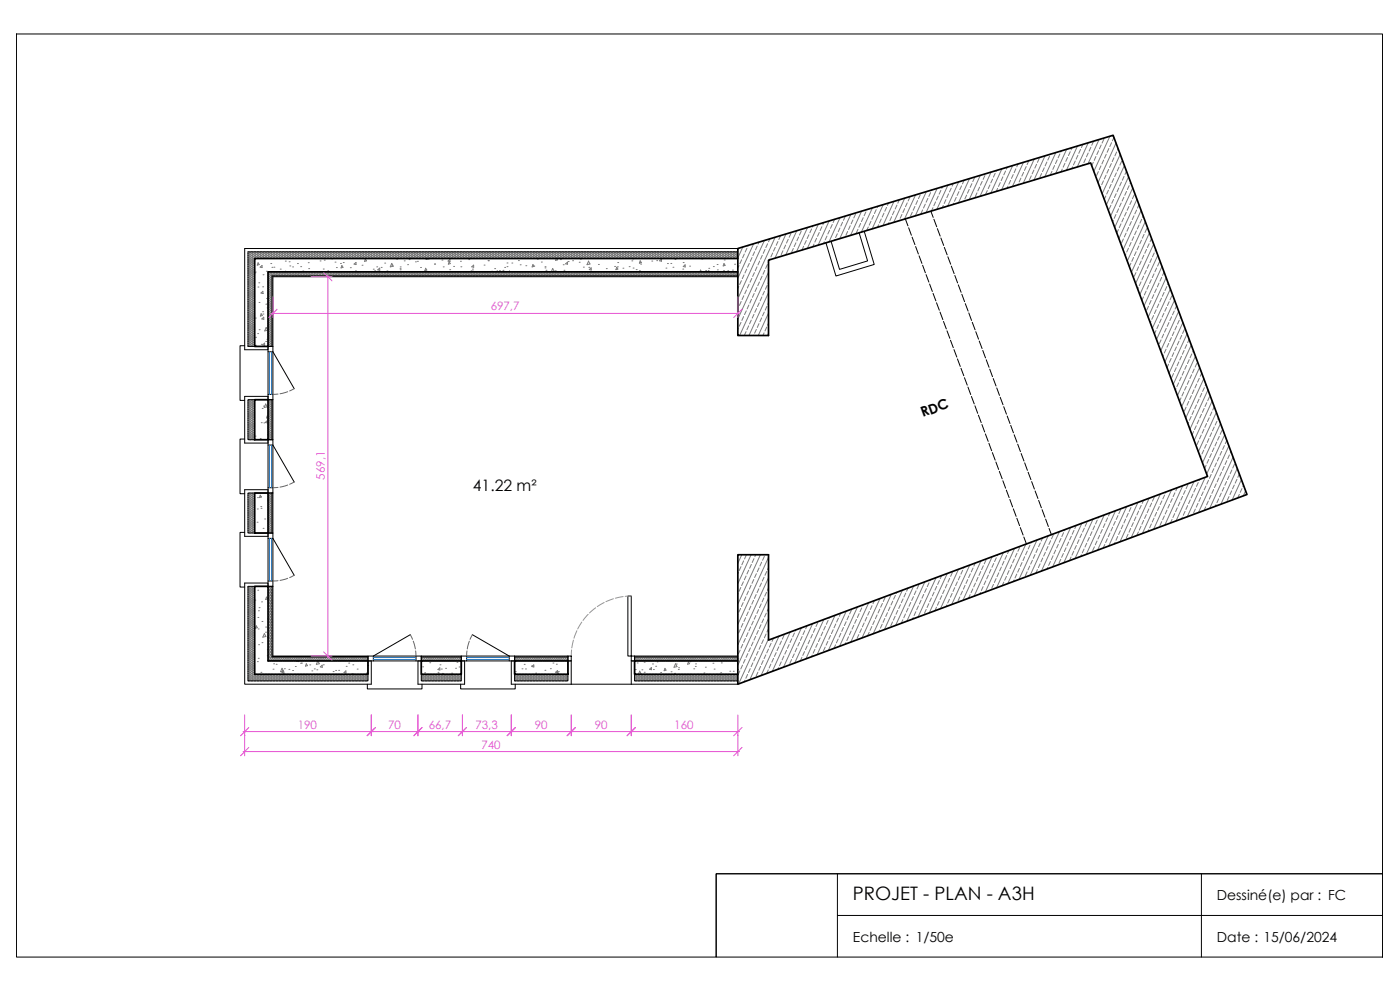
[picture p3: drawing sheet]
<svg xmlns="http://www.w3.org/2000/svg" width="420mm" height="297mm" viewBox="0 0 420 297" stroke-linecap="round" stroke-linejoin="round" font-family="sans-serif">
<defs><g id="words">
<text font-size="5.6" x="256" y="270">PROJET - PLAN - A3H</text>
<text font-size="4.7" x="141.9" y="147.4">41.22 m²</text>
<g font-size="4.2">
<text x="277" y="125.2" transform="rotate(-20 277 125.2)">RDC</text>
<text x="365.2" y="270">Dessiné(e) par : FC</text>
<text x="256" y="282.5">Echelle : 1/50e</text>
<text x="365.2" y="282.5">Date : 15/06/2024</text>
</g>
<g font-size="3.5" fill="#e651d2">
<text x="147.3" y="93.1">697,7</text>
<text x="97.5" y="143.9" transform="rotate(-90 97.5 143.9)">569,1</text>
<text x="89.4" y="218.8">190</text>
<text x="116.4" y="218.8">70</text>
<text x="128.7" y="218.6">66,7</text>
<text x="142.7" y="218.6">73,3</text>
<text x="160.5" y="218.8">90</text>
<text x="178.5" y="218.8">90</text>
<text x="202.4" y="218.8">160</text>
<text x="144.5" y="224.8">740</text>
</g>
</g></defs>
<!-- layer: 01-MURS_hachures - EXITANT -->
<g fill="none" stroke="#7a7a7a" stroke-width=".3">
<path d="M269.9 59.9l-.5 1.1M271.5 59.5l-3.3 7.2M273.1 59.1l-.6 1.2M274.8 58.5l-3.4 7.2M276.2 58.5l-.6 1.1M278 57.5l-3.3 7.3M278.5 59.5l-.6 1.2M279.3 57.8l-.5 1.1M279.6 57l-.1 .2M281.2 56.5l-3.3 7.3M281.6 58.8l-.5 1.2M282.4 57.1l-.6 1.2"/>
<path d="M282.9 56l-.3 .5M283.9 59.9l-.5 1.2M284.5 55.6l-3.3 7.2M284.7 58.2l-.6 1.1M285.5 56.4l-.5 1.2M286.1 55l-.4 .9M287 59.2l-.5 1.2M287.7 54.6l-3.3 7.2M287.8 57.5l-.5 1.1M288.6 55.8l-.6 1.1M289.4 54.1l-.6 1.1M290.1 58.5l-.5 1.2"/>
<path d="M290.9 56.8l-.5 1.2M291 53.6l-3.4 7.3M291.7 55.1l-.5 1.1M292.5 53.4l-.6 1.1M293.2 57.9l-.5 1.1M294 56.1l-.5 1.2M294.2 52.6l-3.3 7.3M294.8 54.4l-.6 1.2M295.6 52.7l-.6 1.1M296.3 57.2l-.5 1.1M297.1 55.5l-.5 1.1M297.4 51.6l-3.3 7.3"/>
<path d="M297.9 53.7l-.5 1.2M298.7 52l-.6 1.1M299.1 51.2l-.2 .2M299.4 56.5l-.4 .9M300.2 54.8l-.5 1.1M300.7 50.7l-3.3 7.2M301 53.1l-.5 1.1M301.8 51.3l-.5 1.2M302.3 50.2l-.3 .6M302.5 55.9l-.3 .6M303.3 54.1l-.5 1.2M303.9 49.7l-3.3 7.3"/>
<path d="M304.1 52.4l-.5 1.1M304.9 50.6l-.5 1.2M305.5 49.2l-.4 .9M305.6 55.2l-.1 .3M306.4 53.4l-.5 1.2M307.2 48.7l-3.4 7.3M307.2 51.7l-.5 1.1M308 50l-.5 1.1M308.7 54.5h.1M308.8 48.2l-.6 1.2M309.5 52.8l-.5 1.1M310.3 51l-.5 1.2"/>
<path d="M310.4 47.7l-3.3 7.3M311.1 49.3l-.5 1.2M311.9 47.6l-.6 1.1M312.6 52.1l-.5 1.1M313.4 50.3l-.5 1.2M313.6 46.8l-3.3 7.2M314.2 48.6l-.5 1.2M315 46.9l-.5 1.1M315.3 46.3h-.1M315.7 51.4l-.5 1.1M316.5 49.7l-.5 1.1M316.9 45.8l-3.4 7.2"/>
<path d="M317.3 47.9l-.5 1.2M318.1 46.2l-.6 1.2M318.5 45.3l-.1 .3M318.8 50.7l-.4 .9M319.6 49l-.5 1.2M320.1 44.8l-3.3 7.3M320.4 47.3l-.5 1.1M321.2 45.5l-.5 1.2M321.7 44.3l-.3 .7M321.9 50.1l-.2 .5M322.7 48.3l-.5 1.2M323.4 43.8l-3.4 7.3"/>
<path d="M323.5 46.6l-.5 1.1M324.3 44.8l-.5 1.2M325 43.3l-.4 1M325 49.4l-.1 .2M325.8 47.6l-.5 1.2M326.6 45.9l-.5 1.2M326.6 42.8l-3.3 7.3M327.4 44.2l-.5 1.1M328.1 48.7l-.5 1M328.2 42.4l-.6 1.2M328.9 47l-.5 1.1M329.6 51.5l-.5 1.1"/>
<path d="M329.7 45.2l-.5 1.2M329.8 41.9l-3.3 7.2M330.4 56l-.3 .4M330.4 49.8l-.5 1.1M330.5 43.5l-.5 1.2M331.2 54.3l-.6 1.1M331.2 48l-.5 1.2M331.3 41.8l-.5 1.1M331.9 58.8l-.5 1M331.9 52.5l-.5 1.2M332 46.3l-.5 1.1M332.7 57.1l-.6 1.1"/>
<path d="M332.7 50.8l-.5 1.2M332.8 44.5l-.5 1.2M333.1 40.9l-4.8 10.5M333.5 55.3l-.6 1.2M333.5 49.1l-.5 1.1M333.6 42.8l-.5 1.2M334.2 59.9l-.5 1.1M334.2 53.6l-.5 1.2M334.3 41.2l-.5 1M334.3 47.3l-.5 1.2M334.9 42.9l-5.4 11.9M335 58.1l-.6 1.2"/>
<path d="M335 51.9l-.5 1.1M335.1 45.6l-.5 1.2M335.6 44.6l-.2 .4M335.8 56.4l-.6 1.1M335.8 50.1l-.5 1.2M336.2 46.3l-5.4 11.8M336.6 54.6l-.6 1.2M336.6 48.4l-.5 1.1M337.3 59.2l-.5 1.1M337.4 52.9l-.6 1.2M337.4 49.7l-5.4 11.8M338.1 51.3l-.5 1"/>
<path d="M338.1 57.4l-.5 1.2M338.7 53l-5.4 11.9M338.9 55.7l-.6 1.2M339.3 54.7l-.2 .4M339.9 56.4l-5.4 11.8M340.4 58.5l-.5 1.1M341.2 59.8l-5.4 11.8M221.8 79.7l-.4 .7M222.6 77.9l-.6 1.2M222.9 74.1l-1.5 3.3M223.4 76.2l-.6 1.2M224.2 74.5l-.6 1.1"/>
<path d="M224.6 73.6l-.2 .3M224.9 79l-.5 1.2M225.7 77.3l-.5 1.1M226.2 73.1l-4.8 10.4M226.5 75.5l-.6 1.2M227.3 73.8l-.6 1.2M227.8 72.7l-.3 .5M228 78.3l-.5 1.2M228.8 76.6l-.6 1.2M229.4 72.2l-8 17.4M229.6 74.9l-.5 1.1M230.3 79.4l-.5 1.2"/>
<path d="M230.4 73.1l-.6 1.2M230.6 78.6v.2M231 71.7l-.4 .9M231.1 77.7l-.1 .3M231.9 75.9l-.5 1.2M232.6 71.2l-11.2 24.5M232.7 74.2l-.6 1.1M233.5 72.5l-.6 1.1M234.2 77h.1M234.3 70.7l-.6 1.2M235 75.2l-.6 1.2M235.8 73.5l-.5 1.2"/>
<path d="M235.9 70.2l-3.3 7.3M236.6 71.8l-.6 1.1M237.4 70.1l-.6 1.1M238.1 74.6l-.5 1.1M238.9 72.8l-.6 1.2M239.1 69.2l-3.3 7.3M239.7 71.1l-.6 1.2M240.5 69.4l-.6 1.1M240.8 68.7l-.1 .1M241.2 73.9l-.5 1.1M242 72.2l-.5 1.1M242.4 68.3l-3.4 7.2"/>
<path d="M242.8 70.4l-.6 1.2M243.6 68.7l-.6 1.1M244 67.8l-.2 .3M244.3 73.2l-.4 .9M245.1 71.5l-.6 1.1M245.6 67.3l-3.3 7.2M245.9 69.8l-.6 1.1M246.7 68l-.6 1.2M247.2 66.8l-.3 .7M247.4 72.6l-.3 .5M248.2 70.8l-.5 1.2M248.8 66.3l-3.3 7.3"/>
<path d="M249 69.1l-.6 1.1M249.8 67.3l-.6 1.2M250.5 65.8l-.5 1M250.5 71.9l-.1 .2M251.3 70.1l-.5 1.2M252.1 68.4l-.5 1.1M252.1 65.3l-3.3 7.3M252.9 66.7l-.6 1.1M253.7 64.9l-.6 1.2M254.4 69.5l-.5 1.1M255.2 67.7l-.5 1.2M255.3 64.3l-3.3 7.3"/>
<path d="M256 66l-.6 1.2M256.8 64.3l-.6 1.1M257.5 68.8l-.5 1.1M258.3 67l-.5 1.2M258.6 63.4l-3.3 7.2M259.1 65.3l-.6 1.2M259.9 63.6l-.6 1.1M260.2 62.9l-.1 .1M260.6 68.1l-.5 1.1M261.4 66.4l-.5 1.1M261.8 62.4l-3.3 7.3M262.2 64.6l-.6 1.2"/>
<path d="M263 62.9l-.6 1.2M263.4 61.9l-.2 .4M263.7 67.4l-.4 .8M264.5 65.7l-.5 1.2M265.1 61.4l-3.4 7.3M265.3 64l-.5 1.1M266.1 62.2l-.6 1.2M266.7 60.9l-.4 .8M266.8 66.8l-.2 .4M267.6 65l-.5 1.2M268.3 60.4l-3.3 7.3M268.4 63.3l-.5 1.1"/>
<path d="M269.2 61.5l-.5 1.2M269.9 66.1l-.1 .1M270.7 64.3l-.5 1.2M271.5 62.6l-.5 1.2M272.3 60.9l-.6 1.1M273.8 63.7l-.5 1.1M274.6 61.9l-.5 1.2M275.4 60.2l-.5 1.2M276.9 63l-.5 1.1M277.7 61.2l-.5 1.2M280 62.3l-.5 1M280.8 60.6l-.5 1.1"/>
<path d="M283.1 61.6l-.3 .7M286.2 61l-.2 .4M289.3 60.3v.1M333.4 61.6l-.5 1.1M334.1 66.1l-.2 .4M334.9 64.4l-.5 1.1M335.6 68.9l-.4 1M335.7 62.6l-.5 1.2M336.4 67.2l-.5 1.1M336.5 60.9l-.5 1.2M337.1 71.7l-.5 1.1M337.2 65.4l-.5 1.2"/>
<path d="M337.9 76.2l-.2 .4M338 69.9l-.6 1.2M338 63.7l-.5 1.1M338.7 74.5l-.6 1.1M338.7 68.2l-.5 1.2M338.8 62l-.5 1.1M339.4 79l-.5 1M339.5 72.7l-.6 1.2M339.5 66.5l-.5 1.1M339.6 60.2l-.5 1.2M340.2 77.3l-.5 1.1M340.3 71l-.6 1.2"/>
<path d="M340.3 64.7l-.5 1.2M341 75.5l-.5 1.2M341 69.3l-.5 1.1M341.1 63l-.5 1.2M341.8 73.8l-.5 1.1M341.8 61.4l-.4 1M341.8 67.5l-.5 1.2M342.5 63.1l-5.5 11.9M342.5 78.3l-.5 1.2M342.6 72.1l-.6 1.1M342.6 65.8l-.5 1.2M343.1 64.8l-.2 .4"/>
<path d="M343.3 76.6l-.5 1.1M343.4 70.3l-.6 1.2M343.7 66.5l-5.4 11.8M344.1 74.8l-.5 1.2M344.2 68.6l-.6 1.2M344.8 79.4l-.5 1.1M344.9 73.1l-.6 1.2M345 69.9l-5.4 11.8M345.6 71.5l-.4 1M345.6 77.6l-.5 1.2M346.2 73.2l-5.4 11.9M346.4 75.9l-.5 1.2"/>
<path d="M346.8 74.9l-.1 .4M347.5 76.6l-5.4 11.8M347.9 78.7l-.5 1.2M348.7 80l-5.4 11.8M221.6 98.4l-.2 .4M221.6 92.2l-.2 .5M221.7 86l-.3 .6M222.4 96.7l-.5 1.2M222.4 90.5l-.5 1.1M222.5 84.2l-.5 1.2M223.2 95l-.6 1.1M223.2 88.7l-.5 1.2"/>
<path d="M223.3 82.5l-.5 1.1M223.9 99.5l-.5 1.2M224 93.3l-.6 1.1M224 87l-.5 1.2M224.1 80.7l-.5 1.2M224.7 97.8l-.5 1.1M224.8 91.5l-.6 1.2M224.8 85.3l-.5 1.1M225.5 96l-.6 1.2M225.5 89.8l-.5 1.1M225.6 83.5l-.5 1.2M226.3 94.3l-.6 1.2"/>
<path d="M226.3 88l-.5 1.2M226.4 81.8l-.5 1.1M227 98.8l-.5 1.2M227.1 92.6l-.6 1.1M227.1 86.3l-.5 1.2M227.2 80.1l-.5 1.1M227.8 97.1l-.5 1.1M227.9 90.8l-.6 1.2M227.9 84.6l-.5 1.1M228.6 95.4l-.5 1.1M228.6 89.1l-.5 1.2M228.7 82.9l-.5 1.1"/>
<path d="M229.3 99.9l-.3 .8M229.4 93.6l-.6 1.2M229.4 87.4l-.5 1.1M229.5 81.1l-.5 1.2M230.1 98.1l-.5 1.2M230.2 91.9l-.6 1.2M230.2 85.7l-.5 1.1M230.6 81.7l-8.6 19M230.6 87.8l-5.8 12.9M230.6 93.9l-3 6.8M230.6 84.8l-.1 .3M230.6 90.9l-.2 .4"/>
<path d="M230.6 97l-.2 .6M340.9 81.8l-.5 1.1M341.6 86.3l-.2 .4M341.7 80l-.5 1.2M342.4 84.6l-.5 1.1M343.2 89.1l-.5 1M343.2 82.8l-.5 1.2M344 87.3l-.6 1.2M344 81.1l-.5 1.1M344.7 91.9l-.5 1.1M344.7 85.6l-.5 1.2M345.4 96.4l-.2 .4"/>
<path d="M345.5 90.1l-.6 1.2M345.5 83.9l-.5 1.1M346.2 94.7l-.5 1.1M346.3 88.4l-.6 1.2M346.3 82.2l-.5 1.1M346.9 99.2l-.4 1M347 92.9l-.5 1.2M347.1 86.7l-.6 1.1M347.1 80.4l-.5 1.2M347.7 97.4l-.5 1.2M347.8 91.2l-.6 1.1M347.8 84.9l-.5 1.2"/>
<path d="M348.5 95.7l-.5 1.2M348.6 89.5l-.5 1.1M348.6 83.2l-.5 1.2M349.3 94l-.5 1.1M349.4 81.6l-.5 1M349.4 87.7l-.6 1.2M350 83.3l-5.4 11.9M350 98.5l-.5 1.2M350.1 92.3l-.5 1.1M350.2 86l-.6 1.2M350.6 85l-.2 .4M350.8 96.8l-.5 1.1"/>
<path d="M350.9 90.5l-.5 1.2M351.2 86.7l-5.4 11.8M351.6 95.1l-.5 1.1M351.7 88.8l-.6 1.2M352.3 99.6l-.5 1.1M352.4 93.3l-.5 1.2M352.5 90.1l-5.4 11.8M353.1 91.7l-.4 1M353.1 97.8l-.5 1.2M353.7 93.4l-5.4 11.9M353.9 96.1l-.5 1.2M354.4 95.1l-.2 .4"/>
<path d="M355 96.8l-5.4 11.8M355.4 98.9l-.5 1.1M226.2 100.6v.1M230.6 100l-.3 .7M348.5 102l-.6 1.1M349.2 106.5l-.2 .4M349.2 100.2l-.5 1.2M350 104.8l-.6 1.1M350.7 109.3l-.5 1M350.8 103l-.6 1.2M351.5 107.5l-.5 1.2M351.5 101.3l-.5 1.2"/>
<path d="M352.2 112.1l-.5 1.1M352.3 105.8l-.5 1.2M352.9 116.6l-.2 .4M353 110.3l-.5 1.2M353.1 104.1l-.6 1.1M353.7 114.9l-.5 1.1M353.8 108.6l-.5 1.2M353.9 102.4l-.6 1.1M354.4 119.4l-.4 1M354.5 113.1l-.5 1.2M354.6 106.9l-.5 1.1M354.7 100.6l-.6 1.2"/>
<path d="M355.2 117.6l-.5 1.2M355.3 111.4l-.5 1.2M355.4 105.1l-.6 1.2M356 115.9l-.5 1.2M356.1 109.7l-.5 1.1M356.2 103.4l-.6 1.2M356.3 100.2l-5.5 11.8M356.8 114.2l-.5 1.1M356.9 101.8l-.5 1M356.9 107.9l-.5 1.2M357.5 103.5l-5.4 11.9M357.6 118.7l-.6 1.2"/>
<path d="M357.6 112.5l-.5 1.1M357.7 106.2l-.5 1.2M358.1 105.2l-.1 .4M358.3 117l-.5 1.1M358.4 110.7l-.5 1.2M358.8 106.9l-5.4 11.8M359.1 115.2l-.5 1.2M359.2 109l-.5 1.1M359.9 119.8l-.6 1.1M359.9 113.5l-.5 1.2M360 110.3l-5.4 11.8M360.6 111.9l-.4 1"/>
<path d="M360.7 118l-.6 1.2M361.3 113.6l-5.4 11.8M361.4 116.3l-.5 1.1M361.9 115.3l-.2 .4M362.5 117l-5.4 11.8M363 119.1l-.6 1.1M356 122.2l-.6 1.1M356.7 126.7l-.2 .4M356.8 120.4l-.6 1.2M357.5 125l-.5 1.1M358.2 129.5l-.5 1M358.3 123.2l-.6 1.2"/>
<path d="M359 127.8l-.5 1.1M359.1 121.5l-.6 1.2M359.7 132.3l-.5 1.1M359.8 126l-.5 1.2M360.5 136.8l-.2 .4M360.5 130.5l-.5 1.2M360.6 124.3l-.5 1.1M361.3 135.1l-.6 1.1M361.3 128.8l-.5 1.2M361.4 122.5l-.5 1.2M362 139.6l-.5 1M362 133.3l-.5 1.2"/>
<path d="M362.1 127.1l-.5 1.1M362.2 120.8l-.6 1.2M362.8 137.9l-.6 1.1M362.8 131.6l-.5 1.2M362.9 125.3l-.5 1.2M363.6 136.1l-.6 1.2M363.6 129.9l-.5 1.1M363.7 123.6l-.5 1.1M363.8 120.3l-5.4 11.9M364.3 134.4l-.5 1.1M364.4 122l-.5 1M364.4 128.1l-.5 1.2"/>
<path d="M365 123.7l-5.4 11.8M365.1 138.9l-.5 1.2M365.2 132.6l-.6 1.2M365.2 126.4l-.5 1.1M365.7 125.4l-.2 .4M365.9 137.2l-.6 1.1M365.9 130.9l-.5 1.2M366.3 127.1l-5.4 11.8M366.7 135.4l-.6 1.2M366.7 129.2l-.5 1.1M367.4 139.9l-.5 1.2M367.5 133.7l-.6 1.1"/>
<path d="M367.5 130.4l-5.4 11.9M368.2 132.1l-.5 1M368.2 138.2l-.5 1.2M368.8 133.8l-9.1 20M369 136.5l-.5 1.1M369.4 135.5l-.2 .4M370.1 137.2l-7.1 15.3M370.5 139.3l-.5 1.1M318 159.5l-5.5 11.9M319.2 159.8l-.5 1.2M319.6 158.9l-.1 .4M321.3 158.3l-5.4 11.8"/>
<path d="M322.3 159.1l-.5 1.2M323 157.6l-.4 1M324.7 157l-5.4 11.8M325.4 158.5l-.5 1.1M326.2 156.7l-.5 1.2M327.7 159.5l-.5 1.2M328 155.8l-5.4 11.8M328.5 157.8l-.5 1.2M329.3 156.1l-.5 1.1M329.7 155.1l-.1 .4M330.8 158.8l-.5 1.2M331.4 154.5l-5.4 11.8"/>
<path d="M331.6 157.1l-.5 1.2M332.4 155.4l-.5 1.1M333.1 153.9l-.4 .9M333.1 159.9l-.5 1.2M333.9 158.2l-.5 1.1M334.7 156.4l-.5 1.2M334.8 153.3l-5.4 11.8M335.5 154.7l-.5 1.2M336.2 159.2l-.5 1.2M336.3 153l-.5 1.1M337 157.5l-.5 1.2M337.8 155.8l-.5 1.1"/>
<path d="M338.1 152l-5.4 11.8M338.6 154l-.5 1.2M339.3 158.6l-.5 1.1M339.4 152.3l-.5 1.2M339.8 151.4l-.1 .3M340.1 156.8l-.5 1.2M340.9 155.1l-.5 1.1M341.5 150.7l-5.4 11.9M341.7 159.6l-.5 1.1M341.7 153.3l-.5 1.2M342.4 157.9l-.5 1.1M342.5 151.6l-.5 1.2"/>
<path d="M343.2 150.1l-.4 .9M343.2 156.1l-.5 1.2M344 154.4l-.5 1.2M344.7 158.9l-.2 .5M344.8 152.7l-.5 1.1M344.9 149.5l-5.4 11.8M345.6 157.2l-.6 1.2M345.6 151l-.5 1.1M346.3 155.5l-.5 1.1M346.4 149.2l-.5 1.2M347.1 153.7l-.5 1.2M347.9 152l-.5 1.2"/>
<path d="M348.2 148.2l-5.4 11.9M348.6 156.5l-.5 1.2M348.7 150.3l-.5 1.1M349.4 154.8l-.5 1.1M349.5 148.5l-.5 1.2M349.9 147.6l-.1 .3M350.2 153l-.5 1.2M351 151.3l-.5 1.2M351.6 147l-5.4 11.8M351.8 155.8l-.6 1.1M351.8 149.6l-.5 1.1M352.5 154.1l-.5 1.2"/>
<path d="M352.6 147.9l-.5 1.1M353.3 146.4l-.4 .9M353.3 152.4l-.5 1.1M354.1 150.6l-.5 1.2M354.8 155.2l-.2 .5M354.9 148.9l-.5 1.2M355 145.7l-5.4 11.9M355.6 153.4l-.5 1.2M355.7 147.2l-.5 1.1M356.4 151.7l-.5 1.2M356.5 145.5l-.5 1.1M357.2 150l-.5 1.1"/>
<path d="M358 148.2l-.5 1.2M358.3 144.5l-5.4 11.8M358.7 152.8l-.5 1.1M358.8 146.5l-.5 1.2M359.5 151l-.5 1.2M359.6 144.8l-.5 1.1M360 143.8l-.1 .4M360.3 149.3l-.5 1.1M361.1 147.6l-.5 1.1M361.7 143.2l-5.4 11.9M361.9 152.1l-.6 1.1M361.9 145.8l-.5 1.2"/>
<path d="M362.6 150.3l-.5 1.2M362.7 144.1l-.5 1.2M363.4 148.6l-.5 1.2M363.5 142.4l-.5 1.1M364.2 146.9l-.5 1.1M364.3 140.6l-.5 1.2M364.9 151.4l-.2 .5M365 145.2l-.5 1.1M365.7 149.7l-.5 1.1M365.8 143.4l-.5 1.2M366.5 147.9l-.5 1.2M366.6 141.7l-.5 1.1"/>
<path d="M367.3 146.2l-.5 1.2M368.1 144.5l-.5 1.1M368.8 149l-.5 1.1M368.9 142.7l-.5 1.2M369.6 147.3l-.5 1.1M369.7 141l-.5 1.2M370.4 145.5l-.5 1.2M371.2 143.8l-.5 1.2M371.3 140.5l-4.9 10.8M371.9 142.2l-.4 1M371.9 148.3l-.5 1.1M372.6 143.9l-2.8 6.1"/>
<path d="M372.7 146.6l-.5 1.1M373.2 145.6l-.2 .4M373.8 147.3l-.7 1.5M221.5 178l-.1 .2M221.6 171.8l-.2 .3M222.3 176.3l-.5 1.1M222.4 170l-.5 1.2M222.6 166.4l-1.2 2.6M223.1 174.6l-.5 1.1M223.2 168.3l-.6 1.2M223.8 179.1l-.5 1.1M223.9 172.8l-.5 1.2"/>
<path d="M224 166.6l-.6 1.1M224.6 177.3l-.5 1.2M224.7 171.1l-.5 1.1M225.4 166.4l-4 8.7M225.4 175.6l-.5 1.2M225.5 169.3l-.5 1.2M226.2 173.9l-.5 1.1M226.3 167.6l-.6 1.2M226.8 166.4l-.3 .6M226.9 178.4l-.5 1.1M227 172.1l-.5 1.2M227.7 176.6l-.5 1.2"/>
<path d="M227.8 170.4l-.5 1.1M228.2 166.4l-6.8 14.9M228.5 174.9l-.5 1.2M228.6 168.7l-.5 1.1M229.2 179.4l-.5 1.2M229.3 173.2l-.5 1.1M229.4 166.9l-.5 1.2M230 177.7l-.5 1.2M230.1 171.5l-.5 1.1M230.6 167.2l-9.2 20.2M230.6 173.3l-9.2 20.2M230.6 179.5l-9.2 20.1"/>
<path d="M230.6 170.3l-.2 .6M230.6 176.4l-.3 .7M264.1 179.6l-5.4 11.8M265.6 179.3l-.5 1.2M267.5 178.3l-5.4 11.9M268.7 178.6l-.5 1.2M269.1 177.7l-.1 .4M270.8 177.1l-5.4 11.8M271 179.7l-.5 1.1M271.8 178l-.5 1.1M272.5 176.5l-.4 .9M274.1 179l-.5 1.2"/>
<path d="M274.2 175.8l-5.4 11.9M274.9 177.3l-.5 1.1M275.7 175.5l-.5 1.2M277.2 178.3l-.5 1.2M277.6 174.6l-5.5 11.8M278 176.6l-.5 1.2M278.8 174.9l-.5 1.1M279.2 173.9l-.1 .4M279.5 179.4l-.5 1.1M280.3 177.7l-.5 1.1M280.9 173.3l-5.4 11.9M281.1 175.9l-.5 1.2"/>
<path d="M281.9 174.2l-.5 1.2M282.6 172.7l-.4 .9M282.6 178.7l-.5 1.2M283.4 177l-.5 1.1M284.2 175.3l-.5 1.1M284.3 172.1l-5.4 11.8M285 179.8l-.6 1.1M285 173.5l-.5 1.2M285.8 178l-.6 1.2M285.8 171.8l-.5 1.1M286.5 176.3l-.5 1.2M287.3 174.6l-.5 1.1"/>
<path d="M287.7 170.8l-5.5 11.8M288.1 179.1l-.6 1.1M288.1 172.8l-.5 1.2M288.8 177.4l-.5 1.1M288.9 171.1l-.5 1.2M289.3 170.2l-.1 .3M289.6 175.6l-.5 1.2M290.4 173.9l-.5 1.2M291 169.6l-5.4 11.8M291.2 178.4l-.5 1.1M291.2 172.2l-.5 1.1M292 176.7l-.6 1.1"/>
<path d="M292 170.4l-.5 1.2M292.7 168.9l-.4 1M292.7 175l-.5 1.1M293.5 173.2l-.5 1.2M294.3 177.8l-.3 .5M294.3 171.5l-.5 1.1M294.4 168.3l-5.4 11.8M295 176l-.5 1.2M295.1 169.7l-.5 1.2M295.9 174.3l-.6 1.1M295.9 168l-.5 1.2M296.6 172.5l-.5 1.2"/>
<path d="M297.4 170.8l-.5 1.2M297.8 167l-5.5 11.9M298.2 175.3l-.6 1.2M298.2 169.1l-.5 1.1M298.9 173.6l-.5 1.2M299 167.4l-.5 1.1M299.4 166.4l-.1 .4M299.7 171.9l-.5 1.1M300.5 170.1l-.5 1.2M301.1 165.8l-5.4 11.8M301.3 174.7l-.5 1M301.3 168.4l-.5 1.2"/>
<path d="M302.1 172.9l-.6 1.2M302.1 166.7l-.5 1.1M302.8 165.2l-.4 .9M302.8 171.2l-.5 1.2M303.6 169.5l-.5 1.1M304.4 174l-.3 .5M304.4 167.7l-.5 1.2M304.5 164.5l-5.4 11.9M305.1 172.2l-.5 1.2M305.2 166l-.5 1.1M306 170.5l-.6 1.2M306 164.3l-.5 1.1"/>
<path d="M306.7 168.8l-.5 1.1M307.5 167l-.5 1.2M307.9 163.3l-5.5 11.8M308.3 171.6l-.6 1.1M308.3 165.3l-.5 1.2M309 169.8l-.5 1.2M309.1 163.6l-.5 1.1M309.5 162.7l-.1 .3M309.8 168.1l-.5 1.2M310.6 166.4l-.5 1.1M311.2 162l-5.4 11.9M311.3 170.9l-.4 1.1"/>
<path d="M311.4 164.6l-.5 1.2M312.2 169.2l-.6 1.1M312.2 162.9l-.5 1.2M312.9 161.4l-.4 .9M312.9 167.4l-.5 1.2M313.7 165.7l-.5 1.1M314.5 170.2l-.3 .5M314.5 164l-.5 1.1M314.6 160.8l-5.4 11.8M315.2 168.5l-.5 1.1M315.3 162.2l-.5 1.2M316 166.7l-.5 1.2"/>
<path d="M316.1 160.5l-.5 1.2M316.8 165l-.5 1.2M317.6 163.3l-.5 1.1M318.4 167.8l-.6 1.2M318.4 161.6l-.5 1.1M319.1 166.1l-.5 1.1M319.9 164.4l-.5 1.1M320.7 162.6l-.5 1.2M321.4 167.1l-.4 1.1M321.5 160.9l-.5 1.1M322.2 165.4l-.5 1.2M323 163.7l-.5 1.1"/>
<path d="M323.8 161.9l-.5 1.2M324.6 166.4l-.3 .6M324.6 160.2l-.5 1.1M325.3 164.7l-.5 1.2M326.1 163l-.5 1.1M326.9 161.3l-.5 1.1M328.5 164.1l-.6 1.1M329.2 162.3l-.5 1.2M330 160.6l-.5 1.1M331.6 163.4l-.5 1.1M332.3 161.6l-.5 1.2M334.7 162.7l-.3 .5"/>
<path d="M335.4 161l-.5 1.1M338.5 160.3l-.5 1.1M221.5 184.3h-.1M222.1 195l-.5 1.2M222.2 188.8l-.5 1.1M222.3 182.5l-.6 1.2M222.8 199.6l-.5 1.1M222.9 193.3l-.5 1.2M223 187l-.6 1.2M223 180.8l-.5 1.2M223.6 197.8l-.5 1.2M223.7 191.6l-.5 1.1"/>
<path d="M223.8 185.3l-.5 1.2M224.4 196.1l-.5 1.1M224.5 189.8l-.5 1.2M224.6 183.6l-.6 1.1M225.2 194.4l-.5 1.1M225.3 188.1l-.5 1.2M225.3 181.9l-.5 1.1M225.9 198.9l-.5 1.1M226 192.6l-.5 1.2M226.1 186.4l-.5 1.1M226.2 180.1l-.6 1.2M226.7 197.2l-.5 1.1"/>
<path d="M226.8 190.9l-.5 1.2M226.9 184.7l-.6 1.1M227.5 195.4l-.5 1.2M227.6 189.2l-.5 1.1M227.7 182.9l-.6 1.2M228.3 199.9l-.6 1.2M228.3 193.7l-.5 1.1M228.4 187.4l-.5 1.2M228.5 181.2l-.6 1.1M229.1 198.2l-.6 1.2M229.1 192l-.5 1.1M229.2 185.7l-.6 1.2"/>
<path d="M229.8 196.5l-.5 1.1M229.9 190.2l-.5 1.2M230 184l-.5 1.1M230.6 185.6l-8.9 19.6M230.6 191.7l-5.6 12.3M230.6 182.5l-.4 .9M230.6 188.6l-.4 1M230.6 194.7l-.5 1.2M231.4 199.3l-.6 1.1M231.4 193l-.5 1.2M232.1 191.5l-.4 .9M232.2 197.5l-.6 1.2"/>
<path d="M232.9 195.8l-.5 1.1M233.7 194.1l-.5 1.1M233.8 190.9l-5.4 11.8M234.5 198.6l-.6 1.1M234.5 192.3l-.5 1.2M235.3 196.8l-.6 1.2M235.3 190.6l-.5 1.2M236.1 195.1l-.6 1.2M236.8 193.4l-.5 1.1M237.2 189.6l-5.4 11.9M237.6 197.9l-.6 1.2M237.6 191.7l-.5 1.1"/>
<path d="M238.4 196.2l-.6 1.1M238.4 189.9l-.5 1.2M238.9 189l-.2 .3M239.1 194.5l-.5 1.1M240 192.7l-.6 1.2M240.5 188.4l-5.4 11.8M240.7 197.2l-.5 1.1M240.7 191l-.5 1.1M241.5 195.5l-.6 1.2M241.5 189.2l-.5 1.2M242.2 187.7l-.4 1M242.3 193.8l-.6 1.1"/>
<path d="M243 192l-.5 1.2M243.8 196.5l-.3 .6M243.8 190.3l-.5 1.2M243.9 187.1l-5.4 11.8M244.6 194.8l-.6 1.2M244.6 188.6l-.5 1.1M245.3 193.1l-.5 1.1M245.4 186.8l-.5 1.2M246.2 191.4l-.6 1.1M246.9 189.6l-.5 1.2M247.3 185.9l-5.4 11.8M247.7 194.2l-.6 1.1"/>
<path d="M247.7 187.9l-.5 1.2M248.5 192.4l-.6 1.2M248.5 186.2l-.5 1.1M248.9 185.2l-.1 .4M249.2 190.7l-.5 1.1M250 188.9l-.5 1.2M250.6 184.6l-5.4 11.8M250.8 193.5l-.5 1.1M250.8 187.2l-.5 1.2M251.6 191.7l-.6 1.2M251.6 185.5l-.5 1.1M252.3 184l-.4 .9"/>
<path d="M252.4 190l-.6 1.2M253.1 188.3l-.5 1.1M253.9 192.8l-.3 .5M253.9 186.5l-.5 1.2M254 183.4l-5.4 11.8M254.7 191.1l-.6 1.1M254.7 184.8l-.5 1.2M255.4 189.3l-.5 1.2M255.5 183.1l-.5 1.1M256.3 187.6l-.6 1.2M257 185.9l-.5 1.1M257.4 182.1l-5.4 11.8"/>
<path d="M257.8 190.4l-.6 1.1M257.8 184.1l-.5 1.2M258.6 188.7l-.6 1.1M258.6 182.4l-.5 1.2M259 181.5l-.1 .3M259.3 186.9l-.5 1.2M260.1 185.2l-.5 1.1M260.7 180.8l-5.4 11.9M260.9 189.7l-.5 1.1M260.9 183.4l-.5 1.2M261.6 188l-.5 1.1M261.7 181.7l-.5 1.2"/>
<path d="M262.4 180.2l-.4 .9M262.5 186.2l-.6 1.2M263.2 184.5l-.5 1.2M264 189l-.3 .5M264 182.8l-.5 1.1M264.8 187.3l-.6 1.2M264.8 181.1l-.5 1.1M265.5 185.6l-.5 1.1M266.3 183.8l-.5 1.2M267.1 182.1l-.5 1.2M267.9 186.6l-.6 1.2M267.9 180.4l-.5 1.1"/>
<path d="M268.7 184.9l-.6 1.1M269.4 183.1l-.5 1.2M270.2 181.4l-.5 1.2M271 185.9l-.5 1.1M271.7 184.2l-.5 1.2M272.5 182.5l-.5 1.1M273.3 180.8l-.5 1.1M274.1 185.3l-.3 .5M274.9 183.5l-.6 1.2M275.6 181.8l-.5 1.2M276.4 180.1l-.5 1.1M278 182.9l-.6 1.1"/>
<path d="M278.8 181.1l-.6 1.2M281.1 182.2l-.5 1.1M281.9 180.5l-.6 1.1M284.2 181.5l-.3 .5M222 201.3l-.5 1.2M223.6 204.1l-.3 .5M224.4 202.3l-.6 1.2M225.2 200.6l-.6 1.2M227.5 201.7l-.6 1.1M230.6 201l-.5 1.1M233.7 200.3l-.3 .5"/>
</g>
<path d="M221.4 74.6l112.7-34 40.1 107.8-152.8 56.9v-38.9h9.2v25.7l131.8-49.1-35.1-94.1-96.7 29.2v22.6h-9.2z" fill="none" stroke="#000" stroke-width=".51"/>
<!-- layer: 18-ISOLATIONS - PROJET -->
<g fill="none" stroke="#7a7a7a" stroke-width=".3">
<path d="M74.4 80h.1M74.4 79.4h.1M74.4 78.9h.1M74.4 78.3h.1M74.4 77.8h.1M74.4 77.2h.1M74.4 76.7h.1M74.4 76.1h.1M74.4 76.1h.3M74.4 76.7h.3M74.4 77.2h.3M74.4 77.8h.3"/>
<path d="M74.4 78.3h.3M74.4 78.9h.3M74.4 79.4h.3M74.4 80h.3M74.7 80l.2 .2M74.7 79.4l.2 .3M74.7 77.8l.2 .2M74.7 77.2l.2 .3M74.7 76.7l.2 .2M74.7 76.1l.2 .3M74.7 78.9l.2 .2M74.7 78.3l.2 .3"/>
<path d="M74.7 75.6l.2 .2M74.9 75.8h.3M74.9 76.4h.3M74.9 76.9h.3M74.9 77.5h.3M74.9 78h.3M74.9 78.6h.3M74.9 79.1h.3M74.9 79.7h.3M74.9 75.8l-.2 .3M74.9 76.4l-.2 .3M74.9 76.9l-.2 .3"/>
<path d="M74.9 77.5l-.2 .3M74.9 78l-.2 .3M74.9 78.6l-.2 .3M74.9 79.1l-.2 .3M74.9 79.7l-.2 .3M75.2 79.1l.2 .3M75.2 78l.2 .3M75.2 76.9l.2 .3M75.2 75.8l.2 .3M75.2 79.7l.2 .3M75.2 78.6l.2 .3M75.2 77.5l.2 .3"/>
<path d="M75.2 76.4l.2 .3M75.4 75.6h.1M75.4 76.1h.3M75.4 76.7h.3M75.4 77.2h.3M75.4 77.8h.3M75.4 78.3h.3M75.4 78.9h.3M75.4 79.4h.3M75.4 80h.3M75.4 75.6l-.2 .2M75.4 76.1l-.2 .3"/>
<path d="M75.4 76.7l-.2 .2M75.4 77.2l-.2 .3M75.4 77.8l-.2 .2M75.4 78.3l-.2 .3M75.4 78.9l-.2 .2M75.4 79.4l-.2 .3M75.4 80l-.2 .2M75.7 80l.2 .2M75.7 79.4l.2 .3M75.7 78.9l.2 .2M75.7 78.3l.2 .3M75.7 77.8l.2 .2"/>
<path d="M75.7 77.2l.2 .3M75.7 76.7l.2 .2M75.7 76.1l.2 .3M75.7 75.6l.2 .2M75.9 75.8h.3M75.9 76.4h.3M75.9 76.9h.3M75.9 77.5h.3M75.9 78h.3M75.9 78.6h.3M75.9 79.1h.3M75.9 79.7h.3"/>
<path d="M75.9 75.8l-.2 .3M75.9 76.4l-.2 .3M75.9 76.9l-.2 .3M75.9 77.5l-.2 .3M75.9 78l-.2 .3M75.9 78.6l-.2 .3M75.9 79.1l-.2 .3M75.9 79.7l-.2 .3M76.2 79.7l.1 .3M76.2 79.1l.1 .3M76.2 78.6l.1 .3M76.2 78l.1 .3"/>
<path d="M76.2 77.5l.1 .3M76.2 76.9l.1 .3M76.2 76.4l.1 .3M76.2 75.8l.1 .3M76.3 75.6h.1M76.3 76.1h.4M76.3 76.7h.4M76.3 77.2h.4M76.3 77.8h.1M76.3 78.3h.1M76.3 78.9h.1M76.3 79.4h.1"/>
<path d="M76.3 80h.1M76.3 75.6l-.1 .2M76.3 76.1l-.1 .3M76.3 76.7l-.1 .2M76.3 77.2l-.1 .3M76.3 77.8l-.1 .2M76.3 78.3l-.1 .3M76.3 78.9l-.1 .2M76.3 79.4l-.1 .3M76.3 80l-.1 .2M76.7 77.2l.1 .3M76.7 76.7l.1 .2"/>
<path d="M76.7 76.1l.1 .3M76.7 75.6l.1 .2M76.8 75.8h.3M76.8 76.4h.3M76.8 76.9h.3M76.8 77.5h.3M76.8 75.8l-.1 .3M76.8 76.4l-.1 .3M76.8 76.9l-.1 .3M76.8 77.5v.1M77.1 76.4l.2 .3M77.1 77.5l.1 .1"/>
<path d="M77.1 76.9l.2 .3M77.1 75.8l.2 .3M77.3 75.6h.1M77.3 76.1h.3M77.3 76.7h.3M77.3 77.2h.3M77.3 75.6l-.2 .2M77.3 76.1l-.2 .3M77.3 76.7l-.2 .2M77.3 77.2l-.2 .3M77.6 77.2l.2 .3M77.6 76.7l.2 .2"/>
<path d="M77.6 76.1l.2 .3M77.6 75.6l.2 .2M77.8 75.8h.3M77.8 76.4h.3M77.8 76.9h.3M77.8 77.5h.3M77.8 75.8l-.2 .3M77.8 76.4l-.2 .3M77.8 76.9l-.2 .3M77.8 77.5l-.1 .1M78.1 77.5v.1M78.1 76.9l.1 .3"/>
<path d="M78.1 76.4l.1 .3M78.1 75.8l.1 .3M78.2 75.6h.1M78.2 76.1h.4M78.2 76.7h.4M78.2 77.2h.4M78.2 75.6l-.1 .2M78.2 76.1l-.1 .3M78.2 76.7l-.1 .2M78.2 77.2l-.1 .3M78.6 77.2l.1 .3M78.6 76.7l.1 .2"/>
<path d="M78.6 76.1l.1 .3M78.6 75.6l.1 .2M78.7 75.8h.3M78.7 76.4h.3M78.7 76.9h.3M78.7 77.5h.3M78.7 75.8l-.1 .3M78.7 76.4l-.1 .3M78.7 76.9l-.1 .3M78.7 77.5v.1M79 77.5l.1 .1M79 76.9l.2 .3"/>
<path d="M79 76.4l.2 .3M79 75.8l.2 .3M79.2 75.6h.1M79.2 76.1h.3M79.2 76.7h.3M79.2 77.2h.3M79.2 75.6l-.2 .2M79.2 76.1l-.2 .3M79.2 76.7l-.2 .2M79.2 77.2l-.2 .3M79.5 77.2l.2 .3M79.5 76.7l.2 .2"/>
<path d="M79.5 76.1l.2 .3M79.5 75.6l.2 .2M79.7 75.8h.3M79.7 76.4h.3M79.7 76.9h.3M79.7 77.5h.3M79.7 75.8l-.2 .3M79.7 76.4l-.2 .3M79.7 76.9l-.2 .3M79.7 77.5l-.1 .1M80 77.5v.1M80 76.9l.1 .3"/>
<path d="M80 76.4l.1 .3M80 75.8l.1 .3M80.1 75.6h.1M80.1 76.1h.4M80.1 76.7h.4M80.1 77.2h.4M80.1 75.6l-.1 .2M80.1 76.1l-.1 .3M80.1 76.7l-.1 .2M80.1 77.2l-.1 .3M80.5 77.2l.1 .3M80.5 76.7l.1 .2"/>
<path d="M80.5 76.1l.1 .3M80.5 75.6l.1 .2M80.6 75.8h.3M80.6 76.4h.3M80.6 76.9h.3M80.6 77.5h.3M80.6 75.8l-.1 .3M80.6 76.4l-.1 .3M80.6 76.9l-.1 .3M80.6 77.5v.1M80.9 77.5l.1 .1M80.9 76.9l.2 .3"/>
<path d="M80.9 76.4l.2 .3M80.9 75.8l.2 .3M81.1 75.6h.1M81.1 76.1h.3M81.1 76.7h.3M81.1 77.2h.3M81.1 75.6l-.2 .2M81.1 76.1l-.2 .3M81.1 76.7l-.2 .2M81.1 77.2l-.2 .3M81.4 77.2l.2 .3M81.4 76.7l.2 .2"/>
<path d="M81.4 76.1l.2 .3M81.4 75.6l.2 .2M81.6 75.8h.3M81.6 76.4h.3M81.6 76.9h.3M81.6 77.5h.3M81.6 75.8l-.2 .3M81.6 76.4l-.2 .3M81.6 76.9l-.2 .3M81.6 77.5l-.1 .1M81.9 77.5v.1M81.9 76.9l.1 .3"/>
<path d="M81.9 76.4l.1 .3M81.9 75.8l.1 .3M82 75.6h.1M82 76.1h.4M82 76.7h.4M82 77.2h.4M82 75.6l-.1 .2M82 76.1l-.1 .3M82 76.7l-.1 .2M82 77.2l-.1 .3M82.4 77.2l.1 .3M82.4 76.7l.1 .2"/>
<path d="M82.4 76.1l.1 .3M82.4 75.6l.1 .2M82.5 75.8h.4M82.5 76.4h.4M82.5 76.9h.4M82.5 77.5h.4M82.5 75.8l-.1 .3M82.5 76.4l-.1 .3M82.5 76.9l-.1 .3M82.5 77.5v.1M82.9 77.5v.1M82.9 76.9l.1 .3"/>
<path d="M82.9 76.4l.1 .3M82.9 75.8l.1 .3M83 75.6h.1M83 76.1h.3M83 76.7h.3M83 77.2h.3M83 75.6l-.1 .2M83 76.1l-.1 .3M83 76.7l-.1 .2M83 77.2l-.1 .3M83.3 77.2l.2 .3M83.3 76.7l.2 .2"/>
<path d="M83.3 76.1l.2 .3M83.3 75.6l.2 .2M83.5 75.8h.3M83.5 76.4h.3M83.5 76.9h.3M83.5 77.5h.3M83.5 75.8l-.2 .3M83.5 76.4l-.2 .3M83.5 76.9l-.2 .3M83.5 77.5l-.1 .1M83.8 77.5v.1M83.8 76.9l.2 .3"/>
<path d="M83.8 76.4l.2 .3M83.8 75.8l.2 .3M84 75.6h.1M84 76.1h.3M84 76.7h.3M84 77.2h.3M84 75.6l-.2 .2M84 76.1l-.2 .3M84 76.7l-.2 .2M84 77.2l-.2 .3M84.3 77.2l.1 .3M84.3 76.7l.1 .2"/>
<path d="M84.3 76.1l.1 .3M84.3 75.6l.1 .2M84.4 76.4l-.1 .3M84.4 76.9l-.1 .3M84.4 75.8h.4M84.4 76.4h.4M84.4 76.9h.4M84.4 77.5h.4M84.4 75.8l-.1 .3M84.4 77.5v.1M84.8 77.5v.1M84.8 76.9l.1 .3"/>
<path d="M84.8 76.4l.1 .3M84.8 75.8l.1 .3M84.9 75.6h.1M84.9 75.6l-.1 .2M84.9 76.1l-.1 .3M84.9 76.7l-.1 .2M84.9 77.2l-.1 .3M84.9 76.1h.3M84.9 76.7h.3M84.9 77.2h.3M85.2 77.2l.2 .3M85.2 76.7l.2 .2"/>
<path d="M85.2 76.1l.2 .3M85.2 75.6l.2 .2M85.4 75.8l-.2 .3M85.4 76.4l-.2 .3M85.4 76.9l-.2 .3M85.4 75.8h.3M85.4 76.4h.3M85.4 76.9h.3M85.4 77.5h.3M85.4 77.5v.1M85.7 77.5l.1 .1M85.7 76.9l.2 .3"/>
<path d="M85.7 76.4l.2 .3M85.7 75.8l.2 .3M85.9 75.6h.1M85.9 76.1l-.2 .3M85.9 77.2l-.2 .3M85.9 76.1h.3M85.9 76.7h.3M85.9 77.2h.3M85.9 75.6l-.2 .2M85.9 76.7l-.2 .2M86.2 77.2l.1 .3M86.2 76.7l.1 .2"/>
<path d="M86.2 76.1l.1 .3M86.2 75.6l.1 .2M86.3 75.8l-.1 .3M86.3 76.4l-.1 .3M86.3 76.9l-.1 .3M86.3 75.8h.4M86.3 76.4h.4M86.3 76.9h.4M86.3 77.5h.4M86.3 77.5v.1M86.7 76.9l.1 .3M86.7 76.4l.1 .3"/>
<path d="M86.7 75.8l.1 .3M86.7 77.5v.1M86.8 75.6h.1M86.8 76.1h.3M86.8 76.7h.3M86.8 77.2h.3M86.8 75.6l-.1 .2M86.8 76.1l-.1 .3M86.8 76.7l-.1 .2M86.8 77.2l-.1 .3M87.1 77.2l.2 .3M87.1 76.7l.2 .2"/>
<path d="M87.1 76.1l.2 .3M87.1 75.6l.2 .2M87.3 76.9l-.2 .3M87.3 75.8h.3M87.3 76.4h.3M87.3 76.9h.3M87.3 77.5h.3M87.3 75.8l-.2 .3M87.3 76.4l-.2 .3M87.3 77.5v.1M87.6 77.5l.1 .1M87.6 76.9l.2 .3"/>
<path d="M87.6 75.8l.2 .3M87.6 76.4l.2 .3M87.8 75.6h.1M87.8 76.1h.3M87.8 76.7h.3M87.8 77.2h.3M87.8 75.6l-.2 .2M87.8 76.1l-.2 .3M87.8 76.7l-.2 .2M87.8 77.2l-.2 .3M88.1 77.2l.2 .3M88.1 76.7l.2 .2"/>
<path d="M88.1 76.1l.2 .3M88.1 75.6l.2 .2M88.3 75.8h.3M88.3 76.4h.3M88.3 76.9h.3M88.3 77.5h.3M88.3 75.8l-.2 .3M88.3 76.4l-.2 .3M88.3 76.9l-.2 .3M88.3 77.5l-.1 .1M88.6 77.5v.1M88.6 76.9l.1 .3"/>
<path d="M88.6 75.8l.1 .3M88.6 76.4l.1 .3M88.7 75.6h.1M88.7 76.1h.3M88.7 76.7h.3M88.7 77.2h.3M88.7 75.6l-.1 .2M88.7 76.1l-.1 .3M88.7 76.7l-.1 .2M88.7 77.2l-.1 .3M89 77.2l.2 .3M89 76.7l.2 .2"/>
<path d="M89 76.1l.2 .3M89 75.6l.2 .2M89.2 75.8h.3M89.2 76.4h.3M89.2 76.9h.3M89.2 77.5h.3M89.2 76.9l-.2 .3M89.2 75.8l-.2 .3M89.2 76.4l-.2 .3M89.2 77.5v.1M89.5 77.5l.1 .1M89.5 76.9l.2 .3"/>
<path d="M89.5 76.4l.2 .3M89.5 75.8l.2 .3M89.7 75.6h.1M89.7 76.1l-.2 .3M89.7 77.2l-.2 .3M89.7 76.1h.3M89.7 76.7h.3M89.7 77.2h.3M89.7 75.6l-.2 .2M89.7 76.7l-.2 .2M90 77.2l.2 .3M90 76.7l.2 .2"/>
<path d="M90 76.1l.2 .3M90 75.6l.2 .2M90.2 75.8l-.2 .3M90.2 76.4l-.2 .3M90.2 76.9l-.2 .3M90.2 75.8h.3M90.2 76.4h.3M90.2 76.9h.3M90.2 77.5h.3M90.2 77.5l-.1 .1M90.5 77.5v.1M90.5 76.9l.1 .3"/>
<path d="M90.5 76.4l.1 .3M90.5 75.8l.1 .3M90.6 75.6h.1M90.6 76.1h.3M90.6 76.7h.3M90.6 77.2h.3M90.6 75.6l-.1 .2M90.6 76.1l-.1 .3M90.6 76.7l-.1 .2M90.6 77.2l-.1 .3M90.9 77.2l.2 .3M90.9 76.7l.2 .2"/>
<path d="M90.9 76.1l.2 .3M90.9 75.6l.2 .2M91.1 75.8l-.2 .3M91.1 76.4l-.2 .3M91.1 76.9l-.2 .3M91.1 75.8h.3M91.1 76.4h.3M91.1 76.9h.3M91.1 77.5h.3M91.1 77.5v.1M91.4 77.5l.1 .1M91.4 76.9l.2 .3"/>
<path d="M91.4 76.4l.2 .3M91.4 75.8l.2 .3M91.6 75.6h.1M91.6 76.1h.3M91.6 76.7h.3M91.6 77.2h.3M91.6 75.6l-.2 .2M91.6 76.1l-.2 .3M91.6 76.7l-.2 .2M91.6 77.2l-.2 .3M91.9 77.2l.2 .3M91.9 76.7l.2 .2"/>
<path d="M91.9 76.1l.2 .3M91.9 75.6l.2 .2M92.1 76.9l-.2 .3M92.1 75.8h.3M92.1 76.4h.3M92.1 76.9h.3M92.1 77.5h.3M92.1 75.8l-.2 .3M92.1 76.4l-.2 .3M92.1 77.5l-.1 .1M92.4 77.5v.1M92.4 76.9l.1 .3"/>
<path d="M92.4 75.8l.1 .3M92.4 76.4l.1 .3M92.5 75.6h.1M92.5 76.1h.3M92.5 76.7h.3M92.5 77.2h.3M92.5 75.6l-.1 .2M92.5 76.1l-.1 .3M92.5 76.7l-.1 .2M92.5 77.2l-.1 .3M92.8 77.2l.2 .3M92.8 76.7l.2 .2"/>
<path d="M92.8 76.1l.2 .3M92.8 75.6l.2 .2M93 75.8h.3M93 76.4h.3M93 76.9h.3M93 77.5h.3M93 75.8l-.2 .3M93 76.4l-.2 .3M93 76.9l-.2 .3M93 77.5v.1M93.3 77.5l.1 .1M93.3 76.9l.2 .3"/>
<path d="M93.3 75.8l.2 .3M93.3 76.4l.2 .3M93.5 75.6h.1M93.5 76.1l-.2 .3M93.5 77.2l-.2 .3M93.5 76.1h.3M93.5 76.7h.3M93.5 77.2h.3M93.5 75.6l-.2 .2M93.5 76.7l-.2 .2M93.8 77.2l.2 .3M93.8 76.7l.2 .2"/>
<path d="M93.8 76.1l.2 .3M93.8 75.6l.2 .2M94 75.8h.3M94 76.4h.3M94 76.9h.3M94 77.5h.3M94 75.8l-.2 .3M94 76.4l-.2 .3M94 76.9l-.2 .3M94 77.5l-.1 .1M94.3 77.5v.1M94.3 76.9l.1 .3"/>
<path d="M94.3 75.8l.1 .3M94.3 76.4l.1 .3M94.4 75.6h.1M94.4 75.6l-.1 .2M94.4 76.7l-.1 .2M94.4 76.1h.3M94.4 76.7h.3M94.4 77.2h.3M94.4 76.1l-.1 .3M94.4 77.2l-.1 .3M94.7 77.2l.2 .3M94.7 76.7l.2 .2"/>
<path d="M94.7 76.1l.2 .3M94.7 75.6l.2 .2M94.9 75.8l-.2 .3M94.9 76.4l-.2 .3M94.9 76.9l-.2 .3M94.9 75.8h.3M94.9 76.4h.3M94.9 76.9h.3M94.9 77.5h.3M94.9 77.5v.1M95.2 77.5l.1 .1M95.2 76.9l.2 .3"/>
<path d="M95.2 76.4l.2 .3M95.2 75.8l.2 .3M95.4 75.6h.1M95.4 76.1h.3M95.4 76.7h.3M95.4 77.2h.3M95.4 75.6l-.2 .2M95.4 76.1l-.2 .3M95.4 76.7l-.2 .2M95.4 77.2l-.2 .3M95.7 77.2l.2 .3M95.7 76.7l.2 .2"/>
<path d="M95.7 76.1l.2 .3M95.7 75.6l.2 .2M95.9 75.8l-.2 .3M95.9 76.4l-.2 .3M95.9 76.9l-.2 .3M95.9 75.8h.3M95.9 76.4h.3M95.9 76.9h.3M95.9 77.5h.3M95.9 77.5l-.1 .1M96.2 77.5v.1M96.2 76.9l.1 .3"/>
<path d="M96.2 76.4l.1 .3M96.2 75.8l.1 .3M96.3 75.6h.1M96.3 76.1h.4M96.3 76.7h.4M96.3 77.2h.4M96.3 75.6l-.1 .2M96.3 76.1l-.1 .3M96.3 76.7l-.1 .2M96.3 77.2l-.1 .3M96.7 77.2l.1 .3M96.7 76.7l.1 .2"/>
<path d="M96.7 76.1l.1 .3M96.7 75.6l.1 .2M96.8 76.4l-.1 .3M96.8 76.9l-.1 .3M96.8 75.8h.3M96.8 76.4h.3M96.8 76.9h.3M96.8 77.5h.3M96.8 75.8l-.1 .3M96.8 77.5v.1M97.1 77.5l.1 .1M97.1 76.9l.2 .3"/>
<path d="M97.1 76.4l.2 .3M97.1 75.8l.2 .3M97.3 75.6h.1M97.3 76.1h.3M97.3 76.7h.3M97.3 77.2h.3M97.3 75.6l-.2 .2M97.3 76.1l-.2 .3M97.3 76.7l-.2 .2M97.3 77.2l-.2 .3M97.6 77.2l.2 .3M97.6 76.7l.2 .2"/>
<path d="M97.6 76.1l.2 .3M97.6 75.6l.2 .2M97.8 75.8h.3M97.8 76.4h.3M97.8 76.9h.3M97.8 77.5h.3M97.8 75.8l-.2 .3M97.8 76.4l-.2 .3M97.8 76.9l-.2 .3M97.8 77.5l-.1 .1M98.1 77.5v.1M98.1 76.9l.1 .3"/>
<path d="M98.1 75.8l.1 .3M98.1 76.4l.1 .3M98.2 75.6h.1M98.2 76.1h.4M98.2 76.7h.4M98.2 77.2h.4M98.2 75.6l-.1 .2M98.2 76.1l-.1 .3M98.2 76.7l-.1 .2M98.2 77.2l-.1 .3M98.6 77.2l.1 .3M98.6 76.7l.1 .2"/>
<path d="M98.6 76.1l.1 .3M98.6 75.6l.1 .2M98.7 75.8h.3M98.7 76.4h.3M98.7 76.9h.3M98.7 77.5h.3M98.7 75.8l-.1 .3M98.7 76.4l-.1 .3M98.7 76.9l-.1 .3M98.7 77.5v.1M99 77.5l.1 .1M99 76.9l.2 .3"/>
<path d="M99 75.8l.2 .3M99 76.4l.2 .3M99.2 75.6h.1M99.2 76.1h.3M99.2 76.7h.3M99.2 77.2h.3M99.2 75.6l-.2 .2M99.2 76.1l-.2 .3M99.2 76.7l-.2 .2M99.2 77.2l-.2 .3M99.5 77.2l.2 .3M99.5 76.7l.2 .2"/>
<path d="M99.5 76.1l.2 .3M99.5 75.6l.2 .2M99.7 75.8l-.2 .3M99.7 76.4l-.2 .3M99.7 75.8h.3M99.7 76.4h.3M99.7 76.9h.3M99.7 77.5h.3M99.7 76.9l-.2 .3M99.7 77.5l-.1 .1M100 76.9l.1 .3M100 76.4l.1 .3"/>
<path d="M100 75.8l.1 .3M100 77.5v.1M100.1 75.6h.1M100.1 76.1h.4M100.1 76.7h.4M100.1 77.2h.4M100.1 75.6l-.1 .2M100.1 76.1l-.1 .3M100.1 76.7l-.1 .2M100.1 77.2l-.1 .3M100.5 77.2l.1 .3M100.5 76.7l.1 .2"/>
<path d="M100.5 76.1l.1 .3M100.5 75.6l.1 .2M100.6 75.8h.4M100.6 76.4h.4M100.6 76.9h.4M100.6 77.5h.4M100.6 75.8l-.1 .3M100.6 76.4l-.1 .3M100.6 76.9l-.1 .3M100.6 77.5v.1M101 77.5v.1M101 76.9l.1 .3"/>
<path d="M101 76.4l.1 .3M101 75.8l.1 .3M101.1 75.6h.1M101.1 76.1h.3M101.1 76.7h.3M101.1 77.2h.3M101.1 75.6l-.1 .2M101.1 76.1l-.1 .3M101.1 76.7l-.1 .2M101.1 77.2l-.1 .3M101.4 77.2l.2 .3M101.4 76.7l.2 .2"/>
<path d="M101.4 76.1l.2 .3M101.4 75.6l.2 .2M101.6 75.8h.3M101.6 76.4h.3M101.6 76.9h.3M101.6 77.5h.3M101.6 75.8l-.2 .3M101.6 76.4l-.2 .3M101.6 76.9l-.2 .3M101.6 77.5l-.1 .1M101.9 77.5v.1M101.9 76.9l.2 .3"/>
<path d="M101.9 76.4l.2 .3M101.9 75.8l.2 .3M102.1 75.6h.1M102.1 76.1h.3M102.1 76.7h.3M102.1 77.2h.3M102.1 75.6l-.2 .2M102.1 76.1l-.2 .3M102.1 76.7l-.2 .2M102.1 77.2l-.2 .3M102.4 77.2l.1 .3M102.4 76.7l.1 .2"/>
<path d="M102.4 76.1l.1 .3M102.4 75.6l.1 .2M102.5 75.8h.4M102.5 76.4h.4M102.5 76.9h.4M102.5 77.5h.4M102.5 75.8l-.1 .3M102.5 76.4l-.1 .3M102.5 76.9l-.1 .3M102.5 77.5v.1M102.9 77.5v.1M102.9 76.9l.1 .3"/>
<path d="M102.9 76.4l.1 .3M102.9 75.8l.1 .3M103 75.6h.1M103 76.1h.3M103 76.7h.3M103 77.2h.3M103 75.6l-.1 .2M103 76.1l-.1 .3M103 76.7l-.1 .2M103 77.2l-.1 .3M103.3 77.2l.2 .3M103.3 76.7l.2 .2"/>
<path d="M103.3 76.1l.2 .3M103.3 75.6l.2 .2M103.5 75.8h.3M103.5 76.4h.3M103.5 76.9h.3M103.5 77.5h.3M103.5 76.9l-.2 .3M103.5 75.8l-.2 .3M103.5 76.4l-.2 .3M103.5 77.5l-.1 .1M103.8 77.5l.1 .1M103.8 76.9l.2 .3"/>
<path d="M103.8 76.4l.2 .3M103.8 75.8l.2 .3M104 75.6h.1M104 76.1h.3M104 76.7h.3M104 77.2h.3M104 75.6l-.2 .2M104 76.1l-.2 .3M104 76.7l-.2 .2M104 77.2l-.2 .3M104.3 77.2l.1 .3M104.3 76.7l.1 .2"/>
<path d="M104.3 76.1l.1 .3M104.3 75.6l.1 .2M104.4 75.8l-.1 .3M104.4 76.4l-.1 .3M104.4 75.8h.4M104.4 76.4h.4M104.4 76.9h.4M104.4 77.5h.4M104.4 76.9l-.1 .3M104.4 77.5v.1M104.8 77.5v.1M104.8 76.9l.1 .3"/>
<path d="M104.8 76.4l.1 .3M104.8 75.8l.1 .3M104.9 75.6h.1M104.9 76.1h.3M104.9 76.7h.3M104.9 77.2h.3M104.9 75.6l-.1 .2M104.9 76.1l-.1 .3M104.9 76.7l-.1 .2M104.9 77.2l-.1 .3M105.2 77.2l.2 .3M105.2 76.7l.2 .2"/>
<path d="M105.2 76.1l.2 .3M105.2 75.6l.2 .2M105.4 75.8h.3M105.4 76.4h.3M105.4 76.9h.3M105.4 77.5h.3M105.4 76.4l-.2 .3M105.4 76.9l-.2 .3M105.4 75.8l-.2 .3M105.4 77.5v.1M105.7 77.5l.1 .1M105.7 76.9l.2 .3"/>
<path d="M105.7 76.4l.2 .3M105.7 75.8l.2 .3M105.9 75.6h.1M105.9 76.1h.3M105.9 76.7h.3M105.9 77.2h.3M105.9 75.6l-.2 .2M105.9 76.1l-.2 .3M105.9 76.7l-.2 .2M105.9 77.2l-.2 .3M106.2 77.2l.1 .3M106.2 76.7l.1 .2"/>
<path d="M106.2 76.1l.1 .3M106.2 75.6l.1 .2M106.3 75.8h.4M106.3 76.4h.4M106.3 76.9h.4M106.3 77.5h.4M106.3 75.8l-.1 .3M106.3 76.4l-.1 .3M106.3 76.9l-.1 .3M106.3 77.5v.1M106.7 77.5v.1M106.7 76.9l.1 .3"/>
<path d="M106.7 76.4l.1 .3M106.7 75.8l.1 .3M106.8 75.6h.1M106.8 76.1h.3M106.8 76.7h.3M106.8 77.2h.3M106.8 75.6l-.1 .2M106.8 76.1l-.1 .3M106.8 76.7l-.1 .2M106.8 77.2l-.1 .3M107.1 77.2l.2 .3M107.1 76.7l.2 .2"/>
<path d="M107.1 76.1l.2 .3M107.1 75.6l.2 .2M107.3 75.8h.3M107.3 76.4h.3M107.3 76.9h.3M107.3 77.5h.3M107.3 75.8l-.2 .3M107.3 76.4l-.2 .3M107.3 76.9l-.2 .3M107.3 77.5v.1M107.6 77.5l.1 .1M107.6 76.9l.2 .3"/>
<path d="M107.6 76.4l.2 .3M107.6 75.8l.2 .3M107.8 75.6h.1M107.8 76.1h.3M107.8 76.7h.3M107.8 77.2h.3M107.8 75.6l-.2 .2M107.8 76.1l-.2 .3M107.8 76.7l-.2 .2M107.8 77.2l-.2 .3M108.1 77.2l.2 .3M108.1 76.7l.2 .2"/>
<path d="M108.1 76.1l.2 .3M108.1 75.6l.2 .2M108.3 75.8h.3M108.3 76.4h.3M108.3 76.9h.3M108.3 77.5h.3M108.3 76.9l-.2 .3M108.3 75.8l-.2 .3M108.3 76.4l-.2 .3M108.3 77.5l-.1 .1M108.6 77.5v.1M108.6 76.9l.1 .3"/>
<path d="M108.6 76.4l.1 .3M108.6 75.8l.1 .3M108.7 75.6h.1M108.7 76.1h.3M108.7 76.7h.3M108.7 77.2h.3M108.7 75.6l-.1 .2M108.7 76.1l-.1 .3M108.7 76.7l-.1 .2M108.7 77.2l-.1 .3M109 77.2l.2 .3M109 76.7l.2 .2"/>
<path d="M109 76.1l.2 .3M109 75.6l.2 .2M109.2 75.8l-.2 .3M109.2 76.4l-.2 .3M109.2 75.8h.3M109.2 76.4h.3M109.2 76.9h.3M109.2 77.5h.3M109.2 76.9l-.2 .3M109.2 77.5v.1M109.5 77.5l.1 .1M109.5 76.9l.2 .3"/>
<path d="M109.5 76.4l.2 .3M109.5 75.8l.2 .3M109.7 75.6h.1M109.7 76.1h.3M109.7 76.7h.3M109.7 77.2h.3M109.7 75.6l-.2 .2M109.7 76.1l-.2 .3M109.7 76.7l-.2 .2M109.7 77.2l-.2 .3M110 77.2l.2 .3M110 76.7l.2 .2"/>
<path d="M110 76.1l.2 .3M110 75.6l.2 .2M110.2 75.8h.3M110.2 76.4h.3M110.2 76.9h.3M110.2 77.5h.3M110.2 75.8l-.2 .3M110.2 76.4l-.2 .3M110.2 76.9l-.2 .3M110.2 77.5l-.1 .1M110.5 77.5v.1M110.5 76.9l.1 .3"/>
<path d="M110.5 76.4l.1 .3M110.5 75.8l.1 .3M110.6 75.6h.1M110.6 76.1h.3M110.6 76.7h.3M110.6 77.2h.3M110.6 75.6l-.1 .2M110.6 76.1l-.1 .3M110.6 76.7l-.1 .2M110.6 77.2l-.1 .3M110.9 77.2l.2 .3M110.9 76.7l.2 .2"/>
<path d="M110.9 76.1l.2 .3M110.9 75.6l.2 .2M111.1 75.8h.3M111.1 76.4h.3M111.1 76.9h.3M111.1 77.5h.3M111.1 75.8l-.2 .3M111.1 76.4l-.2 .3M111.1 76.9l-.2 .3M111.1 77.5v.1M111.4 77.5l.1 .1M111.4 76.9l.2 .3"/>
<path d="M111.4 76.4l.2 .3M111.4 75.8l.2 .3M111.6 75.6h.1M111.6 76.1h.3M111.6 76.7h.3M111.6 77.2h.3M111.6 75.6l-.2 .2M111.6 76.1l-.2 .3M111.6 76.7l-.2 .2M111.6 77.2l-.2 .3M111.9 77.2l.2 .3M111.9 76.7l.2 .2"/>
<path d="M111.9 76.1l.2 .3M111.9 75.6l.2 .2M112.1 75.8h.3M112.1 76.4h.3M112.1 76.9h.3M112.1 77.5h.3M112.1 75.8l-.2 .3M112.1 76.4l-.2 .3M112.1 76.9l-.2 .3M112.1 77.5l-.1 .1M112.4 77.5v.1M112.4 76.9l.1 .3"/>
<path d="M112.4 76.4l.1 .3M112.4 75.8l.1 .3M112.5 75.6h.1M112.5 76.1h.3M112.5 76.7h.3M112.5 77.2h.3M112.5 75.6l-.1 .2M112.5 76.1l-.1 .3M112.5 76.7l-.1 .2M112.5 77.2l-.1 .3M112.8 77.2l.2 .3M112.8 76.7l.2 .2"/>
<path d="M112.8 76.1l.2 .3M112.8 75.6l.2 .2M113 75.8h.3M113 76.4h.3M113 76.9h.3M113 77.5h.3M113 75.8l-.2 .3M113 76.4l-.2 .3M113 76.9l-.2 .3M113 77.5v.1M113.3 77.5l.1 .1M113.3 76.9l.2 .3"/>
<path d="M113.3 76.4l.2 .3M113.3 75.8l.2 .3M113.5 75.6h.1M113.5 76.1h.3M113.5 76.7h.3M113.5 77.2h.3M113.5 75.6l-.2 .2M113.5 76.1l-.2 .3M113.5 76.7l-.2 .2M113.5 77.2l-.2 .3M113.8 77.2l.2 .3M113.8 76.7l.2 .2"/>
<path d="M113.8 76.1l.2 .3M113.8 75.6l.2 .2M114 75.8l-.2 .3M114 76.4l-.2 .3M114 75.8h.3M114 76.4h.3M114 76.9h.3M114 77.5h.3M114 76.9l-.2 .3M114 77.5l-.1 .1M114.3 77.5v.1M114.3 76.9l.1 .3"/>
<path d="M114.3 76.4l.1 .3M114.3 75.8l.1 .3M114.4 75.6h.1M114.4 76.1h.4M114.4 76.7h.4M114.4 77.2h.4M114.4 75.6l-.1 .2M114.4 76.1l-.1 .3M114.4 76.7l-.1 .2M114.4 77.2l-.1 .3M114.8 77.2l.1 .3M114.8 76.7l.1 .2"/>
<path d="M114.8 76.1l.1 .3M114.8 75.6l.1 .2M114.9 75.8h.3M114.9 76.4h.3M114.9 76.9h.3M114.9 77.5h.3M114.9 75.8l-.1 .3M114.9 76.4l-.1 .3M114.9 76.9l-.1 .3M114.9 77.5v.1M115.2 77.5l.1 .1M115.2 76.9l.2 .3"/>
<path d="M115.2 76.4l.2 .3M115.2 75.8l.2 .3M115.4 75.6h.1M115.4 76.1h.3M115.4 76.7h.3M115.4 77.2h.3M115.4 75.6l-.2 .2M115.4 76.1l-.2 .3M115.4 76.7l-.2 .2M115.4 77.2l-.2 .3M115.7 77.2l.2 .3M115.7 76.7l.2 .2"/>
<path d="M115.7 76.1l.2 .3M115.7 75.6l.2 .2M115.9 75.8h.3M115.9 76.4h.3M115.9 76.9h.3M115.9 77.5h.3M115.9 75.8l-.2 .3M115.9 76.4l-.2 .3M115.9 76.9l-.2 .3M115.9 77.5l-.1 .1M116.2 77.5v.1M116.2 76.9l.1 .3"/>
<path d="M116.2 76.4l.1 .3M116.2 75.8l.1 .3M116.3 75.6h.1M116.3 76.1h.4M116.3 76.7h.4M116.3 77.2h.4M116.3 75.6l-.1 .2M116.3 76.1l-.1 .3M116.3 76.7l-.1 .2M116.3 77.2l-.1 .3M116.7 77.2l.1 .3M116.7 76.7l.1 .2"/>
<path d="M116.7 76.1l.1 .3M116.7 75.6l.1 .2M116.8 75.8h.3M116.8 76.4h.3M116.8 76.9h.3M116.8 77.5h.3M116.8 75.8l-.1 .3M116.8 76.4l-.1 .3M116.8 76.9l-.1 .3M116.8 77.5v.1M117.1 77.5l.1 .1M117.1 76.9l.2 .3"/>
<path d="M117.1 76.4l.2 .3M117.1 75.8l.2 .3M117.3 75.6h.1M117.3 76.1h.3M117.3 76.7h.3M117.3 77.2h.3M117.3 75.6l-.2 .2M117.3 76.1l-.2 .3M117.3 76.7l-.2 .2M117.3 77.2l-.2 .3M117.6 77.2l.2 .3M117.6 76.7l.2 .2"/>
<path d="M117.6 76.1l.2 .3M117.6 75.6l.2 .2M117.8 75.8h.3M117.8 76.4h.3M117.8 76.9h.3M117.8 77.5h.3M117.8 75.8l-.2 .3M117.8 76.4l-.2 .3M117.8 76.9l-.2 .3M117.8 77.5l-.1 .1M118.1 77.5v.1M118.1 76.9l.1 .3"/>
<path d="M118.1 76.4l.1 .3M118.1 75.8l.1 .3M118.2 75.6h.1M118.2 76.1h.4M118.2 76.7h.4M118.2 77.2h.4M118.2 75.6l-.1 .2M118.2 76.1l-.1 .3M118.2 76.7l-.1 .2M118.2 77.2l-.1 .3M118.6 77.2l.1 .3M118.6 76.7l.1 .2"/>
<path d="M118.6 76.1l.1 .3M118.6 75.6l.1 .2M118.7 76.4l-.1 .3M118.7 75.8h.3M118.7 76.4h.3M118.7 76.9h.3M118.7 77.5h.3M118.7 75.8l-.1 .3M118.7 76.9l-.1 .3M118.7 77.5v.1M119 77.5l.1 .1M119 76.9l.2 .3"/>
<path d="M119 76.4l.2 .3M119 75.8l.2 .3M119.2 75.6h.1M119.2 76.1h.3M119.2 76.7h.3M119.2 77.2h.3M119.2 75.6l-.2 .2M119.2 76.1l-.2 .3M119.2 76.7l-.2 .2M119.2 77.2l-.2 .3M119.5 77.2l.2 .3M119.5 76.7l.2 .2"/>
<path d="M119.5 76.1l.2 .3M119.5 75.6l.2 .2M119.7 75.8h.3M119.7 76.4h.3M119.7 76.9h.3M119.7 77.5h.3M119.7 75.8l-.2 .3M119.7 76.4l-.2 .3M119.7 76.9l-.2 .3M119.7 77.5l-.1 .1M120 77.5v.1M120 76.9l.1 .3"/>
<path d="M120 76.4l.1 .3M120 75.8l.1 .3M120.1 75.6h.1M120.1 76.1h.4M120.1 76.7h.4M120.1 77.2h.4M120.1 75.6l-.1 .2M120.1 76.1l-.1 .3M120.1 76.7l-.1 .2M120.1 77.2l-.1 .3M120.5 77.2l.1 .3M120.5 76.7l.1 .2"/>
<path d="M120.5 76.1l.1 .3M120.5 75.6l.1 .2M120.6 75.8h.4M120.6 76.4h.4M120.6 76.9h.4M120.6 77.5h.4M120.6 75.8l-.1 .3M120.6 76.4l-.1 .3M120.6 76.9l-.1 .3M120.6 77.5v.1M121 77.5v.1M121 76.9l.1 .3"/>
<path d="M121 76.4l.1 .3M121 75.8l.1 .3M121.1 75.6h.1M121.1 76.1h.3M121.1 76.7h.3M121.1 77.2h.3M121.1 75.6l-.1 .2M121.1 76.1l-.1 .3M121.1 76.7l-.1 .2M121.1 77.2l-.1 .3M121.4 77.2l.2 .3M121.4 76.7l.2 .2"/>
<path d="M121.4 76.1l.2 .3M121.4 75.6l.2 .2M121.6 75.8h.3M121.6 76.4h.3M121.6 76.9h.3M121.6 77.5h.3M121.6 75.8l-.2 .3M121.6 76.4l-.2 .3M121.6 76.9l-.2 .3M121.6 77.5l-.1 .1M121.9 77.5v.1M121.9 76.9l.2 .3"/>
<path d="M121.9 75.8l.2 .3M121.9 76.4l.2 .3M122.1 75.6h.1M122.1 76.1h.3M122.1 76.7h.3M122.1 77.2h.3M122.1 75.6l-.2 .2M122.1 76.1l-.2 .3M122.1 76.7l-.2 .2M122.1 77.2l-.2 .3M122.4 77.2l.1 .3M122.4 76.7l.1 .2"/>
<path d="M122.4 76.1l.1 .3M122.4 75.6l.1 .2M122.5 75.8h.4M122.5 76.4h.4M122.5 76.9h.4M122.5 77.5h.4M122.5 76.9l-.1 .3M122.5 75.8l-.1 .3M122.5 76.4l-.1 .3M122.5 77.5v.1M122.9 77.5v.1M122.9 76.9l.1 .3"/>
<path d="M122.9 76.4l.1 .3M122.9 75.8l.1 .3M123 75.6h.1M123 76.1h.3M123 76.7h.3M123 77.2h.3M123 75.6l-.1 .2M123 76.1l-.1 .3M123 76.7l-.1 .2M123 77.2l-.1 .3M123.3 77.2l.2 .3M123.3 76.7l.2 .2"/>
<path d="M123.3 76.1l.2 .3M123.3 75.6l.2 .2M123.5 76.4l-.2 .3M123.5 75.8h.3M123.5 76.4h.3M123.5 76.9h.3M123.5 77.5h.3M123.5 76.9l-.2 .3M123.5 75.8l-.2 .3M123.5 77.5v.1M123.8 76.9l.2 .3M123.8 76.4l.2 .3"/>
<path d="M123.8 77.5l.1 .1M123.8 75.8l.2 .3M124 75.6h.1M124 76.1h.3M124 76.7h.3M124 77.2h.3M124 75.6l-.2 .2M124 76.1l-.2 .3M124 76.7l-.2 .2M124 77.2l-.2 .3M124.3 77.2l.1 .3M124.3 76.7l.1 .2"/>
<path d="M124.3 76.1l.1 .3M124.3 75.6l.1 .2M124.4 75.8h.4M124.4 76.4h.4M124.4 76.9h.4M124.4 77.5h.4M124.4 76.4l-.1 .3M124.4 76.9l-.1 .3M124.4 75.8l-.1 .3M124.4 77.5v.1M124.8 77.5v.1M124.8 76.9l.1 .3"/>
<path d="M124.8 76.4l.1 .3M124.8 75.8l.1 .3M124.9 75.6h.1M124.9 76.1h.3M124.9 76.7h.3M124.9 77.2h.3M124.9 75.6l-.1 .2M124.9 76.1l-.1 .3M124.9 76.7l-.1 .2M124.9 77.2l-.1 .3M125.2 77.2l.2 .3M125.2 76.7l.2 .2"/>
<path d="M125.2 76.1l.2 .3M125.2 75.6l.2 .2M125.4 75.8h.3M125.4 76.4h.3M125.4 76.9h.3M125.4 77.5h.3M125.4 76.9l-.2 .3M125.4 75.8l-.2 .3M125.4 76.4l-.2 .3M125.4 77.5v.1M125.7 77.5l.1 .1M125.7 76.9l.2 .3"/>
<path d="M125.7 75.8l.2 .3M125.7 76.4l.2 .3M125.9 75.6h.1M125.9 76.1h.3M125.9 76.7h.3M125.9 77.2h.3M125.9 75.6l-.2 .2M125.9 76.1l-.2 .3M125.9 76.7l-.2 .2M125.9 77.2l-.2 .3M126.2 77.2l.2 .3M126.2 76.7l.2 .2"/>
<path d="M126.2 76.1l.2 .3M126.2 75.6l.2 .2M126.4 75.8h.3M126.4 76.4h.3M126.4 76.9h.3M126.4 77.5h.3M126.4 75.8l-.2 .3M126.4 76.4l-.2 .3M126.4 76.9l-.2 .3M126.4 77.5l-.1 .1M126.7 77.5v.1M126.7 76.9l.1 .3"/>
<path d="M126.7 75.8l.1 .3M126.7 76.4l.1 .3M126.8 75.6h.1M126.8 76.1h.3M126.8 76.7h.3M126.8 77.2h.3M126.8 75.6l-.1 .2M126.8 76.1l-.1 .3M126.8 76.7l-.1 .2M126.8 77.2l-.1 .3M127.1 77.2l.2 .3M127.1 76.7l.2 .2"/>
<path d="M127.1 76.1l.2 .3M127.1 75.6l.2 .2M127.3 75.8h.3M127.3 76.4h.3M127.3 76.9h.3M127.3 77.5h.3M127.3 75.8l-.2 .3M127.3 76.4l-.2 .3M127.3 76.9l-.2 .3M127.3 77.5v.1M127.6 77.5l.1 .1M127.6 76.9l.2 .3"/>
<path d="M127.6 76.4l.2 .3M127.6 75.8l.2 .3M127.8 75.6h.1M127.8 76.1h.3M127.8 76.7h.3M127.8 77.2h.3M127.8 75.6l-.2 .2M127.8 76.1l-.2 .3M127.8 76.7l-.2 .2M127.8 77.2l-.2 .3M128.1 77.2l.2 .3M128.1 76.7l.2 .2"/>
<path d="M128.1 76.1l.2 .3M128.1 75.6l.2 .2M128.3 76.4l-.2 .3M128.3 75.8h.3M128.3 76.4h.3M128.3 76.9h.3M128.3 77.5h.3M128.3 75.8l-.2 .3M128.3 76.9l-.2 .3M128.3 77.5l-.1 .1M128.6 77.5v.1M128.6 76.9l.1 .3"/>
<path d="M128.6 76.4l.1 .3M128.6 75.8l.1 .3M128.7 75.6h.1M128.7 76.1h.3M128.7 76.7h.3M128.7 77.2h.3M128.7 75.6l-.1 .2M128.7 76.1l-.1 .3M128.7 76.7l-.1 .2M128.7 77.2l-.1 .3M129 77.2l.2 .3M129 76.7l.2 .2"/>
<path d="M129 76.1l.2 .3M129 75.6l.2 .2M129.2 75.8l-.2 .3M129.2 75.8h.3M129.2 76.4h.3M129.2 76.9h.3M129.2 77.5h.3M129.2 76.4l-.2 .3M129.2 76.9l-.2 .3M129.2 77.5v.1M129.5 77.5l.1 .1M129.5 76.9l.2 .3"/>
<path d="M129.5 76.4l.2 .3M129.5 75.8l.2 .3M129.7 75.6h.1M129.7 76.1h.3M129.7 76.7h.3M129.7 77.2h.3M129.7 75.6l-.2 .2M129.7 76.1l-.2 .3M129.7 76.7l-.2 .2M129.7 77.2l-.2 .3M130 77.2l.2 .3M130 76.7l.2 .2"/>
<path d="M130 76.1l.2 .3M130 75.6l.2 .2M130.2 75.8h.3M130.2 76.4h.3M130.2 76.9h.3M130.2 77.5h.3M130.2 75.8l-.2 .3M130.2 76.4l-.2 .3M130.2 76.9l-.2 .3M130.2 77.5l-.1 .1M130.5 77.5v.1M130.5 76.9l.1 .3"/>
<path d="M130.5 76.4l.1 .3M130.5 75.8l.1 .3M130.6 75.6h.1M130.6 76.1h.3M130.6 76.7h.3M130.6 77.2h.3M130.6 75.6l-.1 .2M130.6 76.1l-.1 .3M130.6 76.7l-.1 .2M130.6 77.2l-.1 .3M130.9 77.2l.2 .3M130.9 76.7l.2 .2"/>
<path d="M130.9 76.1l.2 .3M130.9 75.6l.2 .2M131.1 75.8h.3M131.1 76.4h.3M131.1 76.9h.3M131.1 77.5h.3M131.1 75.8l-.2 .3M131.1 76.4l-.2 .3M131.1 76.9l-.2 .3M131.1 77.5v.1M131.4 77.5l.1 .1M131.4 76.9l.2 .3"/>
<path d="M131.4 75.8l.2 .3M131.4 76.4l.2 .3M131.6 75.6h.1M131.6 76.1h.3M131.6 76.7h.3M131.6 77.2h.3M131.6 75.6l-.2 .2M131.6 76.1l-.2 .3M131.6 76.7l-.2 .2M131.6 77.2l-.2 .3M131.9 77.2l.2 .3M131.9 76.7l.2 .2"/>
<path d="M131.9 76.1l.2 .3M131.9 75.6l.2 .2M132.1 75.8h.3M132.1 76.4h.3M132.1 76.9h.3M132.1 77.5h.3M132.1 75.8l-.2 .3M132.1 76.4l-.2 .3M132.1 76.9l-.2 .3M132.1 77.5l-.1 .1M132.4 77.5v.1M132.4 76.9l.1 .3"/>
<path d="M132.4 75.8l.1 .3M132.4 76.4l.1 .3M132.5 75.6h.1M132.5 76.1h.3M132.5 76.7h.3M132.5 77.2h.3M132.5 75.6l-.1 .2M132.5 76.1l-.1 .3M132.5 76.7l-.1 .2M132.5 77.2l-.1 .3M132.8 77.2l.2 .3M132.8 76.7l.2 .2"/>
<path d="M132.8 76.1l.2 .3M132.8 75.6l.2 .2M133 76.4l-.2 .3M133 75.8h.3M133 76.4h.3M133 76.9h.3M133 77.5h.3M133 75.8l-.2 .3M133 76.9l-.2 .3M133 77.5v.1M133.3 77.5l.1 .1M133.3 76.9l.2 .3"/>
<path d="M133.3 76.4l.2 .3M133.3 75.8l.2 .3M133.5 75.6h.1M133.5 76.1h.3M133.5 76.7h.3M133.5 77.2h.3M133.5 75.6l-.2 .2M133.5 76.1l-.2 .3M133.5 76.7l-.2 .2M133.5 77.2l-.2 .3M133.8 77.2l.2 .3M133.8 76.7l.2 .2"/>
<path d="M133.8 76.1l.2 .3M133.8 75.6l.2 .2M134 75.8l-.2 .3M134 75.8h.3M134 76.4h.3M134 76.9h.3M134 77.5h.3M134 76.4l-.2 .3M134 76.9l-.2 .3M134 77.5l-.1 .1M134.3 77.5v.1M134.3 76.9l.1 .3"/>
<path d="M134.3 76.4l.1 .3M134.3 75.8l.1 .3M134.4 75.6h.1M134.4 76.1h.4M134.4 76.7h.4M134.4 77.2h.4M134.4 75.6l-.1 .2M134.4 76.1l-.1 .3M134.4 76.7l-.1 .2M134.4 77.2l-.1 .3M134.8 77.2l.1 .3M134.8 76.7l.1 .2"/>
<path d="M134.8 76.1l.1 .3M134.8 75.6l.1 .2M134.9 75.8h.3M134.9 76.4h.3M134.9 76.9h.3M134.9 77.5h.3M134.9 75.8l-.1 .3M134.9 76.4l-.1 .3M134.9 76.9l-.1 .3M134.9 77.5v.1M135.2 77.5l.1 .1M135.2 76.9l.2 .3"/>
<path d="M135.2 76.4l.2 .3M135.2 75.8l.2 .3M135.4 75.6h.1M135.4 76.1h.3M135.4 76.7h.3M135.4 77.2h.3M135.4 75.6l-.2 .2M135.4 76.1l-.2 .3M135.4 76.7l-.2 .2M135.4 77.2l-.2 .3M135.7 77.2l.2 .3M135.7 76.7l.2 .2"/>
<path d="M135.7 76.1l.2 .3M135.7 75.6l.2 .2M135.9 75.8h.3M135.9 76.4h.3M135.9 76.9h.3M135.9 77.5h.3M135.9 75.8l-.2 .3M135.9 76.4l-.2 .3M135.9 76.9l-.2 .3M135.9 77.5l-.1 .1M136.2 77.5v.1M136.2 76.9l.1 .3"/>
<path d="M136.2 76.4l.1 .3M136.2 75.8l.1 .3M136.3 75.6h.1M136.3 76.1h.4M136.3 76.7h.4M136.3 77.2h.4M136.3 75.6l-.1 .2M136.3 76.1l-.1 .3M136.3 76.7l-.1 .2M136.3 77.2l-.1 .3M136.7 77.2l.1 .3M136.7 76.7l.1 .2"/>
<path d="M136.7 76.1l.1 .3M136.7 75.6l.1 .2M136.8 75.8h.3M136.8 76.4h.3M136.8 76.9h.3M136.8 77.5h.3M136.8 75.8l-.1 .3M136.8 76.4l-.1 .3M136.8 76.9l-.1 .3M136.8 77.5v.1M137.1 76.9l.2 .3M137.1 75.8l.2 .3"/>
<path d="M137.1 77.5l.1 .1M137.1 76.4l.2 .3M137.3 75.6h.1M137.3 76.1h.3M137.3 76.7h.3M137.3 77.2h.3M137.3 75.6l-.2 .2M137.3 76.1l-.2 .3M137.3 76.7l-.2 .2M137.3 77.2l-.2 .3M137.6 77.2l.2 .3M137.6 76.7l.2 .2"/>
<path d="M137.6 76.1l.2 .3M137.6 75.6l.2 .2M137.8 76.4l-.2 .3M137.8 75.8h.3M137.8 76.4h.3M137.8 76.9h.3M137.8 77.5h.3M137.8 76.9l-.2 .3M137.8 75.8l-.2 .3M137.8 77.5l-.1 .1M138.1 77.5v.1M138.1 76.9l.1 .3"/>
<path d="M138.1 75.8l.1 .3M138.1 76.4l.1 .3M138.2 75.6h.1M138.2 76.1h.4M138.2 76.7h.4M138.2 77.2h.4M138.2 75.6l-.1 .2M138.2 76.1l-.1 .3M138.2 76.7l-.1 .2M138.2 77.2l-.1 .3M138.6 77.2l.1 .3M138.6 76.7l.1 .2"/>
<path d="M138.6 76.1l.1 .3M138.6 75.6l.1 .2M138.7 75.8l-.1 .3M138.7 75.8h.4M138.7 76.4h.4M138.7 76.9h.4M138.7 77.5h.4M138.7 76.4l-.1 .3M138.7 76.9l-.1 .3M138.7 77.5v.1M139.1 77.5v.1M139.1 76.9l.1 .3"/>
<path d="M139.1 76.4l.1 .3M139.1 75.8l.1 .3M139.2 75.6h.1M139.2 76.1h.3M139.2 76.7h.3M139.2 77.2h.3M139.2 75.6l-.1 .2M139.2 76.1l-.1 .3M139.2 76.7l-.1 .2M139.2 77.2l-.1 .3M139.5 77.2l.2 .3M139.5 76.7l.2 .2"/>
<path d="M139.5 76.1l.2 .3M139.5 75.6l.2 .2M139.7 75.8h.3M139.7 76.4h.3M139.7 76.9h.3M139.7 77.5h.3M139.7 76.4l-.2 .3M139.7 76.9l-.2 .3M139.7 75.8l-.2 .3M139.7 77.5l-.1 .1M140 77.5v.1M140 76.9l.2 .3"/>
<path d="M140 76.4l.2 .3M140 75.8l.2 .3M140.2 75.6h.1M140.2 76.1h.3M140.2 76.7h.3M140.2 77.2h.3M140.2 75.6l-.2 .2M140.2 76.1l-.2 .3M140.2 76.7l-.2 .2M140.2 77.2l-.2 .3M140.5 77.2l.1 .3M140.5 76.7l.1 .2"/>
<path d="M140.5 76.1l.1 .3M140.5 75.6l.1 .2M140.6 75.8h.4M140.6 76.4h.4M140.6 76.9h.4M140.6 77.5h.4M140.6 75.8l-.1 .3M140.6 76.4l-.1 .3M140.6 76.9l-.1 .3M140.6 77.5v.1M141 77.5v.1M141 76.9l.1 .3"/>
<path d="M141 76.4l.1 .3M141 75.8l.1 .3M141.1 75.6h.1M141.1 76.1h.3M141.1 76.7h.3M141.1 77.2h.3M141.1 75.6l-.1 .2M141.1 76.1l-.1 .3M141.1 76.7l-.1 .2M141.1 77.2l-.1 .3M141.4 77.2l.2 .3M141.4 76.7l.2 .2"/>
<path d="M141.4 76.1l.2 .3M141.4 75.6l.2 .2M141.6 75.8h.3M141.6 76.4h.3M141.6 76.9h.3M141.6 77.5h.3M141.6 75.8l-.2 .3M141.6 76.4l-.2 .3M141.6 76.9l-.2 .3M141.6 77.5l-.1 .1M141.9 77.5l.1 .1M141.9 76.9l.2 .3"/>
<path d="M141.9 75.8l.2 .3M141.9 76.4l.2 .3M142.1 75.6h.1M142.1 76.1h.3M142.1 76.7h.3M142.1 77.2h.3M142.1 75.6l-.2 .2M142.1 76.1l-.2 .3M142.1 76.7l-.2 .2M142.1 77.2l-.2 .3M142.4 77.2l.1 .3M142.4 76.7l.1 .2"/>
<path d="M142.4 76.1l.1 .3M142.4 75.6l.1 .2M142.5 76.4l-.1 .3M142.5 75.8h.4M142.5 76.4h.4M142.5 76.9h.4M142.5 77.5h.4M142.5 76.9l-.1 .3M142.5 75.8l-.1 .3M142.5 77.5v.1M142.9 77.5v.1M142.9 76.9l.1 .3"/>
<path d="M142.9 75.8l.1 .3M142.9 76.4l.1 .3M143 75.6h.1M143 76.1h.3M143 76.7h.3M143 77.2h.3M143 75.6l-.1 .2M143 76.1l-.1 .3M143 76.7l-.1 .2M143 77.2l-.1 .3M143.3 77.2l.2 .3M143.3 76.7l.2 .2"/>
<path d="M143.3 76.1l.2 .3M143.3 75.6l.2 .2M143.5 75.8l-.2 .3M143.5 75.8h.3M143.5 76.4h.3M143.5 76.9h.3M143.5 77.5h.3M143.5 76.4l-.2 .3M143.5 76.9l-.2 .3M143.5 77.5v.1M143.8 77.5l.1 .1M143.8 76.9l.2 .3"/>
<path d="M143.8 75.8l.2 .3M143.8 76.4l.2 .3M144 75.6h.1M144 76.1h.3M144 76.7h.3M144 77.2h.3M144 75.6l-.2 .2M144 76.1l-.2 .3M144 76.7l-.2 .2M144 77.2l-.2 .3M144.3 77.2l.1 .3M144.3 76.7l.1 .2"/>
<path d="M144.3 76.1l.1 .3M144.3 75.6l.1 .2M144.4 75.8h.4M144.4 76.4h.4M144.4 76.9h.4M144.4 77.5h.4M144.4 75.8l-.1 .3M144.4 76.4l-.1 .3M144.4 76.9l-.1 .3M144.4 77.5v.1M144.8 77.5v.1M144.8 76.9l.1 .3"/>
<path d="M144.8 76.4l.1 .3M144.8 75.8l.1 .3M144.9 75.6h.1M144.9 76.1h.3M144.9 76.7h.3M144.9 77.2h.3M144.9 75.6l-.1 .2M144.9 76.1l-.1 .3M144.9 76.7l-.1 .2M144.9 77.2l-.1 .3M145.2 77.2l.2 .3M145.2 76.7l.2 .2"/>
<path d="M145.2 76.1l.2 .3M145.2 75.6l.2 .2M145.4 75.8h.3M145.4 76.4h.3M145.4 76.9h.3M145.4 77.5h.3M145.4 75.8l-.2 .3M145.4 76.4l-.2 .3M145.4 76.9l-.2 .3M145.4 77.5v.1M145.7 77.5l.1 .1M145.7 76.9l.2 .3"/>
<path d="M145.7 76.4l.2 .3M145.7 75.8l.2 .3M145.9 75.6h.1M145.9 76.1h.3M145.9 76.7h.3M145.9 77.2h.3M145.9 75.6l-.2 .2M145.9 76.1l-.2 .3M145.9 76.7l-.2 .2M145.9 77.2l-.2 .3M146.2 77.2l.2 .3M146.2 76.7l.2 .2"/>
<path d="M146.2 76.1l.2 .3M146.2 75.6l.2 .2M146.4 75.8h.3M146.4 76.4h.3M146.4 76.9h.3M146.4 77.5h.3M146.4 75.8l-.2 .3M146.4 76.4l-.2 .3M146.4 76.9l-.2 .3M146.4 77.5l-.1 .1M146.7 77.5v.1M146.7 76.9l.1 .3"/>
<path d="M146.7 76.4l.1 .3M146.7 75.8l.1 .3M146.8 75.6h.1M146.8 76.1h.3M146.8 76.7h.3M146.8 77.2h.3M146.8 75.6l-.1 .2M146.8 76.1l-.1 .3M146.8 76.7l-.1 .2M146.8 77.2l-.1 .3M147.1 77.2l.2 .3M147.1 76.7l.2 .2"/>
<path d="M147.1 76.1l.2 .3M147.1 75.6l.2 .2M147.3 76.4l-.2 .3M147.3 75.8h.3M147.3 76.4h.3M147.3 76.9h.3M147.3 77.5h.3M147.3 76.9l-.2 .3M147.3 75.8l-.2 .3M147.3 77.5v.1M147.6 76.9l.2 .3M147.6 75.8l.2 .3"/>
<path d="M147.6 77.5l.1 .1M147.6 76.4l.2 .3M147.8 75.6h.1M147.8 76.1h.3M147.8 76.7h.3M147.8 77.2h.3M147.8 75.6l-.2 .2M147.8 76.1l-.2 .3M147.8 76.7l-.2 .2M147.8 77.2l-.2 .3M148.1 77.2l.2 .3M148.1 76.7l.2 .2"/>
<path d="M148.1 76.1l.2 .3M148.1 75.6l.2 .2M148.3 75.8l-.2 .3M148.3 75.8h.3M148.3 76.4h.3M148.3 76.9h.3M148.3 77.5h.3M148.3 76.4l-.2 .3M148.3 76.9l-.2 .3M148.3 77.5l-.1 .1M148.6 77.5v.1M148.6 76.9l.1 .3"/>
<path d="M148.6 75.8l.1 .3M148.6 76.4l.1 .3M148.7 75.6h.1M148.7 76.1h.3M148.7 76.7h.3M148.7 77.2h.3M148.7 75.6l-.1 .2M148.7 76.1l-.1 .3M148.7 76.7l-.1 .2M148.7 77.2l-.1 .3M149 77.2l.2 .3M149 76.7l.2 .2"/>
<path d="M149 76.1l.2 .3M149 75.6l.2 .2M149.2 75.8h.3M149.2 76.4h.3M149.2 76.9h.3M149.2 77.5h.3M149.2 75.8l-.2 .3M149.2 76.4l-.2 .3M149.2 76.9l-.2 .3M149.2 77.5v.1M149.5 77.5l.1 .1M149.5 76.9l.2 .3"/>
<path d="M149.5 76.4l.2 .3M149.5 75.8l.2 .3M149.7 75.6h.1M149.7 76.1h.3M149.7 76.7h.3M149.7 77.2h.3M149.7 75.6l-.2 .2M149.7 76.1l-.2 .3M149.7 76.7l-.2 .2M149.7 77.2l-.2 .3M150 77.2l.2 .3M150 76.7l.2 .2"/>
<path d="M150 76.1l.2 .3M150 75.6l.2 .2M150.2 75.8h.3M150.2 76.4h.3M150.2 76.9h.3M150.2 77.5h.3M150.2 75.8l-.2 .3M150.2 76.4l-.2 .3M150.2 76.9l-.2 .3M150.2 77.5l-.1 .1M150.5 77.5v.1M150.5 76.9l.1 .3"/>
<path d="M150.5 76.4l.1 .3M150.5 75.8l.1 .3M150.6 75.6h.1M150.6 76.1h.3M150.6 76.7h.3M150.6 77.2h.3M150.6 75.6l-.1 .2M150.6 76.1l-.1 .3M150.6 76.7l-.1 .2M150.6 77.2l-.1 .3M150.9 77.2l.2 .3M150.9 76.7l.2 .2"/>
<path d="M150.9 76.1l.2 .3M150.9 75.6l.2 .2M151.1 75.8h.3M151.1 76.4h.3M151.1 76.9h.3M151.1 77.5h.3M151.1 75.8l-.2 .3M151.1 76.4l-.2 .3M151.1 76.9l-.2 .3M151.1 77.5v.1M151.4 77.5l.1 .1M151.4 76.9l.2 .3"/>
<path d="M151.4 76.4l.2 .3M151.4 75.8l.2 .3M151.6 75.6h.1M151.6 76.1h.3M151.6 76.7h.3M151.6 77.2h.3M151.6 75.6l-.2 .2M151.6 76.1l-.2 .3M151.6 76.7l-.2 .2M151.6 77.2l-.2 .3M151.9 77.2l.2 .3M151.9 76.7l.2 .2"/>
<path d="M151.9 76.1l.2 .3M151.9 75.6l.2 .2M152.1 76.4l-.2 .3M152.1 75.8h.3M152.1 76.4h.3M152.1 76.9h.3M152.1 77.5h.3M152.1 76.9l-.2 .3M152.1 75.8l-.2 .3M152.1 77.5l-.1 .1M152.4 77.5v.1M152.4 76.9l.1 .3"/>
<path d="M152.4 76.4l.1 .3M152.4 75.8l.1 .3M152.5 75.6h.1M152.5 76.1h.4M152.5 76.7h.4M152.5 77.2h.4M152.5 75.6l-.1 .2M152.5 76.1l-.1 .3M152.5 76.7l-.1 .2M152.5 77.2l-.1 .3M152.9 77.2l.1 .3M152.9 76.7l.1 .2"/>
<path d="M152.9 76.1l.1 .3M152.9 75.6l.1 .2M153 75.8l-.1 .3M153 75.8h.3M153 76.4h.3M153 76.9h.3M153 77.5h.3M153 76.4l-.1 .3M153 76.9l-.1 .3M153 77.5v.1M153.3 77.5l.1 .1M153.3 76.9l.2 .3"/>
<path d="M153.3 76.4l.2 .3M153.3 75.8l.2 .3M153.5 75.6h.1M153.5 76.1h.3M153.5 76.7h.3M153.5 77.2h.3M153.5 75.6l-.2 .2M153.5 76.1l-.2 .3M153.5 76.7l-.2 .2M153.5 77.2l-.2 .3M153.8 77.2l.2 .3M153.8 76.7l.2 .2"/>
<path d="M153.8 76.1l.2 .3M153.8 75.6l.2 .2M154 75.8h.3M154 76.4h.3M154 76.9h.3M154 77.5h.3M154 75.8l-.2 .3M154 76.4l-.2 .3M154 76.9l-.2 .3M154 77.5l-.1 .1M154.3 77.5v.1M154.3 76.9l.1 .3"/>
<path d="M154.3 76.4l.1 .3M154.3 75.8l.1 .3M154.4 75.6h.1M154.4 76.1h.4M154.4 76.7h.4M154.4 77.2h.4M154.4 75.6l-.1 .2M154.4 76.1l-.1 .3M154.4 76.7l-.1 .2M154.4 77.2l-.1 .3M154.8 77.2l.1 .3M154.8 76.7l.1 .2"/>
<path d="M154.8 76.1l.1 .3M154.8 75.6l.1 .2M154.9 75.8h.3M154.9 76.4h.3M154.9 76.9h.3M154.9 77.5h.3M154.9 75.8l-.1 .3M154.9 76.4l-.1 .3M154.9 76.9l-.1 .3M154.9 77.5v.1M155.2 77.5l.1 .1M155.2 76.9l.2 .3"/>
<path d="M155.2 76.4l.2 .3M155.2 75.8l.2 .3M155.4 75.6h.1M155.4 76.1h.3M155.4 76.7h.3M155.4 77.2h.3M155.4 75.6l-.2 .2M155.4 76.1l-.2 .3M155.4 76.7l-.2 .2M155.4 77.2l-.2 .3M155.7 77.2l.2 .3M155.7 76.7l.2 .2"/>
<path d="M155.7 76.1l.2 .3M155.7 75.6l.2 .2M155.9 75.8h.3M155.9 76.4h.3M155.9 76.9h.3M155.9 77.5h.3M155.9 75.8l-.2 .3M155.9 76.4l-.2 .3M155.9 76.9l-.2 .3M155.9 77.5l-.1 .1M156.2 77.5v.1M156.2 76.9l.1 .3"/>
<path d="M156.2 76.4l.1 .3M156.2 75.8l.1 .3M156.3 75.6h.1M156.3 76.1h.4M156.3 76.7h.4M156.3 77.2h.4M156.3 75.6l-.1 .2M156.3 76.1l-.1 .3M156.3 76.7l-.1 .2M156.3 77.2l-.1 .3M156.7 77.2l.1 .3M156.7 76.7l.1 .2"/>
<path d="M156.7 76.1l.1 .3M156.7 75.6l.1 .2M156.8 76.4l-.1 .3M156.8 75.8h.3M156.8 76.4h.3M156.8 76.9h.3M156.8 77.5h.3M156.8 75.8l-.1 .3M156.8 76.9l-.1 .3M156.8 77.5v.1M157.1 77.5l.1 .1M157.1 76.9l.2 .3"/>
<path d="M157.1 76.4l.2 .3M157.1 75.8l.2 .3M157.3 75.6h.1M157.3 76.1h.3M157.3 76.7h.3M157.3 77.2h.3M157.3 75.6l-.2 .2M157.3 76.1l-.2 .3M157.3 76.7l-.2 .2M157.3 77.2l-.2 .3M157.6 77.2l.2 .3M157.6 76.7l.2 .2"/>
<path d="M157.6 76.1l.2 .3M157.6 75.6l.2 .2M157.8 75.8l-.2 .3M157.8 75.8h.3M157.8 76.4h.3M157.8 76.9h.3M157.8 77.5h.3M157.8 76.4l-.2 .3M157.8 76.9l-.2 .3M157.8 77.5l-.1 .1M158.1 77.5v.1M158.1 76.9l.1 .3"/>
<path d="M158.1 76.4l.1 .3M158.1 75.8l.1 .3M158.2 75.6h.1M158.2 76.1h.4M158.2 76.7h.4M158.2 77.2h.4M158.2 75.6l-.1 .2M158.2 76.1l-.1 .3M158.2 76.7l-.1 .2M158.2 77.2l-.1 .3M158.6 77.2l.1 .3M158.6 76.7l.1 .2"/>
<path d="M158.6 76.1l.1 .3M158.6 75.6l.1 .2M158.7 75.8h.4M158.7 76.4h.4M158.7 76.9h.4M158.7 77.5h.4M158.7 75.8l-.1 .3M158.7 76.4l-.1 .3M158.7 76.9l-.1 .3M158.7 77.5v.1M159.1 77.5v.1M159.1 76.9l.1 .3"/>
<path d="M159.1 76.4l.1 .3M159.1 75.8l.1 .3M159.2 75.6h.1M159.2 76.1h.3M159.2 76.7h.3M159.2 77.2h.3M159.2 75.6l-.1 .2M159.2 76.1l-.1 .3M159.2 76.7l-.1 .2M159.2 77.2l-.1 .3M159.5 77.2l.2 .3M159.5 76.7l.2 .2"/>
<path d="M159.5 76.1l.2 .3M159.5 75.6l.2 .2M159.7 75.8h.3M159.7 76.4h.3M159.7 76.9h.3M159.7 77.5h.3M159.7 75.8l-.2 .3M159.7 76.4l-.2 .3M159.7 76.9l-.2 .3M159.7 77.5l-.1 .1M160 77.5v.1M160 76.9l.2 .3"/>
<path d="M160 76.4l.2 .3M160 75.8l.2 .3M160.2 75.6h.1M160.2 76.1h.3M160.2 76.7h.3M160.2 77.2h.3M160.2 75.6l-.2 .2M160.2 76.1l-.2 .3M160.2 76.7l-.2 .2M160.2 77.2l-.2 .3M160.5 77.2l.1 .3M160.5 76.7l.1 .2"/>
<path d="M160.5 76.1l.1 .3M160.5 75.6l.1 .2M160.6 75.8h.4M160.6 76.4h.4M160.6 76.9h.4M160.6 77.5h.4M160.6 75.8l-.1 .3M160.6 76.4l-.1 .3M160.6 76.9l-.1 .3M160.6 77.5v.1M161 77.5v.1M161 76.9l.1 .3"/>
<path d="M161 76.4l.1 .3M161 75.8l.1 .3M161.1 75.6h.1M161.1 76.1h.3M161.1 76.7h.3M161.1 77.2h.3M161.1 75.6l-.1 .2M161.1 76.1l-.1 .3M161.1 76.7l-.1 .2M161.1 77.2l-.1 .3M161.4 77.2l.2 .3M161.4 76.7l.2 .2"/>
<path d="M161.4 76.1l.2 .3M161.4 75.6l.2 .2M161.6 76.4l-.2 .3M161.6 75.8h.3M161.6 76.4h.3M161.6 76.9h.3M161.6 77.5h.3M161.6 75.8l-.2 .3M161.6 76.9l-.2 .3M161.6 77.5v.1M161.9 77.5l.1 .1M161.9 76.9l.2 .3"/>
<path d="M161.9 76.4l.2 .3M161.9 75.8l.2 .3M162.1 75.6h.1M162.1 76.1h.3M162.1 76.7h.3M162.1 77.2h.3M162.1 75.6l-.2 .2M162.1 76.1l-.2 .3M162.1 76.7l-.2 .2M162.1 77.2l-.2 .3M162.4 77.2l.1 .3M162.4 76.7l.1 .2"/>
<path d="M162.4 76.1l.1 .3M162.4 75.6l.1 .2M162.5 75.8l-.1 .3M162.5 75.8h.4M162.5 76.4h.4M162.5 76.9h.4M162.5 77.5h.4M162.5 76.4l-.1 .3M162.5 76.9l-.1 .3M162.5 77.5v.1M162.9 77.5v.1M162.9 76.9l.1 .3"/>
<path d="M162.9 76.4l.1 .3M162.9 75.8l.1 .3M163 75.6h.1M163 76.1h.3M163 76.7h.3M163 77.2h.3M163 75.6l-.1 .2M163 76.1l-.1 .3M163 76.7l-.1 .2M163 77.2l-.1 .3M163.3 77.2l.2 .3M163.3 76.7l.2 .2"/>
<path d="M163.3 76.1l.2 .3M163.3 75.6l.2 .2M163.5 75.8h.3M163.5 76.4h.3M163.5 76.9h.3M163.5 77.5h.3M163.5 75.8l-.2 .3M163.5 76.4l-.2 .3M163.5 76.9l-.2 .3M163.5 77.5v.1M163.8 77.5l.1 .1M163.8 76.9l.2 .3"/>
<path d="M163.8 76.4l.2 .3M163.8 75.8l.2 .3M164 75.6h.1M164 76.1h.3M164 76.7h.3M164 77.2h.3M164 75.6l-.2 .2M164 76.1l-.2 .3M164 76.7l-.2 .2M164 77.2l-.2 .3M164.3 77.2l.2 .3M164.3 76.7l.2 .2"/>
<path d="M164.3 76.1l.2 .3M164.3 75.6l.2 .2M164.5 75.8h.3M164.5 76.4h.3M164.5 76.9h.3M164.5 77.5h.3M164.5 75.8l-.2 .3M164.5 76.4l-.2 .3M164.5 76.9l-.2 .3M164.5 77.5l-.1 .1M164.8 77.5v.1M164.8 76.9l.1 .3"/>
<path d="M164.8 76.4l.1 .3M164.8 75.8l.1 .3M164.9 75.6h.1M164.9 76.1h.3M164.9 76.7h.3M164.9 77.2h.3M164.9 75.6l-.1 .2M164.9 76.1l-.1 .3M164.9 76.7l-.1 .2M164.9 77.2l-.1 .3M165.2 77.2l.2 .3M165.2 76.7l.2 .2"/>
<path d="M165.2 76.1l.2 .3M165.2 75.6l.2 .2M165.4 75.8h.3M165.4 76.4h.3M165.4 76.9h.3M165.4 77.5h.3M165.4 75.8l-.2 .3M165.4 76.4l-.2 .3M165.4 76.9l-.2 .3M165.4 77.5v.1M165.7 77.5l.1 .1M165.7 76.9l.2 .3"/>
<path d="M165.7 76.4l.2 .3M165.7 75.8l.2 .3M165.9 75.6h.1M165.9 76.1h.3M165.9 76.7h.3M165.9 77.2h.3M165.9 75.6l-.2 .2M165.9 76.1l-.2 .3M165.9 76.7l-.2 .2M165.9 77.2l-.2 .3M166.2 77.2l.2 .3M166.2 76.7l.2 .2"/>
<path d="M166.2 76.1l.2 .3M166.2 75.6l.2 .2M166.4 76.4l-.2 .3M166.4 75.8h.3M166.4 76.4h.3M166.4 76.9h.3M166.4 77.5h.3M166.4 75.8l-.2 .3M166.4 76.9l-.2 .3M166.4 77.5l-.1 .1M166.7 77.5v.1M166.7 76.9l.1 .3"/>
<path d="M166.7 76.4l.1 .3M166.7 75.8l.1 .3M166.8 75.6h.1M166.8 76.1h.3M166.8 76.7h.3M166.8 77.2h.3M166.8 75.6l-.1 .2M166.8 76.1l-.1 .3M166.8 76.7l-.1 .2M166.8 77.2l-.1 .3M167.1 77.2l.2 .3M167.1 76.7l.2 .2"/>
<path d="M167.1 76.1l.2 .3M167.1 75.6l.2 .2M167.3 75.8l-.2 .3M167.3 75.8h.3M167.3 76.4h.3M167.3 76.9h.3M167.3 77.5h.3M167.3 76.4l-.2 .3M167.3 76.9l-.2 .3M167.3 77.5v.1M167.6 77.5l.1 .1M167.6 76.9l.2 .3"/>
<path d="M167.6 76.4l.2 .3M167.6 75.8l.2 .3M167.8 75.6h.1M167.8 76.1h.3M167.8 76.7h.3M167.8 77.2h.3M167.8 75.6l-.2 .2M167.8 76.1l-.2 .3M167.8 76.7l-.2 .2M167.8 77.2l-.2 .3M168.1 77.2l.2 .3M168.1 76.7l.2 .2"/>
<path d="M168.1 76.1l.2 .3M168.1 75.6l.2 .2M168.3 75.8h.3M168.3 76.4h.3M168.3 76.9h.3M168.3 77.5h.3M168.3 75.8l-.2 .3M168.3 76.4l-.2 .3M168.3 76.9l-.2 .3M168.3 77.5l-.1 .1M168.6 77.5v.1M168.6 76.9l.1 .3"/>
<path d="M168.6 76.4l.1 .3M168.6 75.8l.1 .3M168.7 75.6h.1M168.7 76.1h.3M168.7 76.7h.3M168.7 77.2h.3M168.7 75.6l-.1 .2M168.7 76.1l-.1 .3M168.7 76.7l-.1 .2M168.7 77.2l-.1 .3M169 77.2l.2 .3M169 76.7l.2 .2"/>
<path d="M169 76.1l.2 .3M169 75.6l.2 .2M169.2 75.8h.3M169.2 76.4h.3M169.2 76.9h.3M169.2 77.5h.3M169.2 75.8l-.2 .3M169.2 76.4l-.2 .3M169.2 76.9l-.2 .3M169.2 77.5v.1M169.5 77.5l.1 .1M169.5 76.9l.2 .3"/>
<path d="M169.5 76.4l.2 .3M169.5 75.8l.2 .3M169.7 75.6h.1M169.7 76.1h.3M169.7 76.7h.3M169.7 77.2h.3M169.7 75.6l-.2 .2M169.7 76.1l-.2 .3M169.7 76.7l-.2 .2M169.7 77.2l-.2 .3M170 77.2l.2 .3M170 76.7l.2 .2"/>
<path d="M170 76.1l.2 .3M170 75.6l.2 .2M170.2 75.8h.3M170.2 76.4h.3M170.2 76.9h.3M170.2 77.5h.3M170.2 75.8l-.2 .3M170.2 76.4l-.2 .3M170.2 76.9l-.2 .3M170.2 77.5l-.1 .1M170.5 77.5v.1M170.5 76.9l.1 .3"/>
<path d="M170.5 76.4l.1 .3M170.5 75.8l.1 .3M170.6 75.6h.1M170.6 76.1h.3M170.6 76.7h.3M170.6 77.2h.3M170.6 75.6l-.1 .2M170.6 76.1l-.1 .3M170.6 76.7l-.1 .2M170.6 77.2l-.1 .3M170.9 77.2l.2 .3M170.9 76.7l.2 .2"/>
<path d="M170.9 76.1l.2 .3M170.9 75.6l.2 .2M171.1 76.4l-.2 .3M171.1 75.8h.3M171.1 76.4h.3M171.1 76.9h.3M171.1 77.5h.3M171.1 75.8l-.2 .3M171.1 76.9l-.2 .3M171.1 77.5v.1M171.4 77.5l.1 .1M171.4 76.9l.2 .3"/>
<path d="M171.4 76.4l.2 .3M171.4 75.8l.2 .3M171.6 75.6h.1M171.6 76.1h.3M171.6 76.7h.3M171.6 77.2h.3M171.6 75.6l-.2 .2M171.6 76.1l-.2 .3M171.6 76.7l-.2 .2M171.6 77.2l-.2 .3M171.9 77.2l.2 .3M171.9 76.7l.2 .2"/>
<path d="M171.9 76.1l.2 .3M171.9 75.6l.2 .2M172.1 75.8l-.2 .3M172.1 75.8h.3M172.1 76.4h.3M172.1 76.9h.3M172.1 77.5h.3M172.1 76.4l-.2 .3M172.1 76.9l-.2 .3M172.1 77.5l-.1 .1M172.4 77.5v.1M172.4 76.9l.1 .3"/>
<path d="M172.4 76.4l.1 .3M172.4 75.8l.1 .3M172.5 75.6h.1M172.5 76.1h.4M172.5 76.7h.4M172.5 77.2h.4M172.5 75.6l-.1 .2M172.5 76.1l-.1 .3M172.5 76.7l-.1 .2M172.5 77.2l-.1 .3M172.9 77.2l.1 .3M172.9 76.7l.1 .2"/>
<path d="M172.9 76.1l.1 .3M172.9 75.6l.1 .2M173 75.8h.3M173 76.4h.3M173 76.9h.3M173 77.5h.3M173 75.8l-.1 .3M173 76.4l-.1 .3M173 76.9l-.1 .3M173 77.5v.1M173.3 77.5l.1 .1M173.3 76.9l.2 .3"/>
<path d="M173.3 76.4l.2 .3M173.3 75.8l.2 .3M173.5 75.6h.1M173.5 76.1h.3M173.5 76.7h.3M173.5 77.2h.3M173.5 75.6l-.2 .2M173.5 76.1l-.2 .3M173.5 76.7l-.2 .2M173.5 77.2l-.2 .3M173.8 77.2l.2 .3M173.8 76.7l.2 .2"/>
<path d="M173.8 76.1l.2 .3M173.8 75.6l.2 .2M174 75.8h.3M174 76.4h.3M174 76.9h.3M174 77.5h.3M174 75.8l-.2 .3M174 76.4l-.2 .3M174 76.9l-.2 .3M174 77.5l-.1 .1M174.3 77.5v.1M174.3 76.9l.1 .3"/>
<path d="M174.3 76.4l.1 .3M174.3 75.8l.1 .3M174.4 75.6h.1M174.4 76.1h.4M174.4 76.7h.4M174.4 77.2h.4M174.4 75.6l-.1 .2M174.4 76.1l-.1 .3M174.4 76.7l-.1 .2M174.4 77.2l-.1 .3M174.8 77.2l.1 .3M174.8 76.7l.1 .2"/>
<path d="M174.8 76.1l.1 .3M174.8 75.6l.1 .2M174.9 75.8h.3M174.9 76.4h.3M174.9 76.9h.3M174.9 77.5h.3M174.9 75.8l-.1 .3M174.9 76.4l-.1 .3M174.9 76.9l-.1 .3M174.9 77.5v.1M175.2 77.5l.1 .1M175.2 76.9l.2 .3"/>
<path d="M175.2 76.4l.2 .3M175.2 75.8l.2 .3M175.4 75.6h.1M175.4 76.1h.3M175.4 76.7h.3M175.4 77.2h.3M175.4 75.6l-.2 .2M175.4 76.1l-.2 .3M175.4 76.7l-.2 .2M175.4 77.2l-.2 .3M175.7 77.2l.2 .3M175.7 76.7l.2 .2"/>
<path d="M175.7 76.1l.2 .3M175.7 75.6l.2 .2M175.9 76.4l-.2 .3M175.9 75.8h.3M175.9 76.4h.3M175.9 76.9h.3M175.9 77.5h.3M175.9 75.8l-.2 .3M175.9 76.9l-.2 .3M175.9 77.5l-.1 .1M176.2 77.5v.1M176.2 76.9l.1 .3"/>
<path d="M176.2 76.4l.1 .3M176.2 75.8l.1 .3M176.3 75.6h.1M176.3 76.1h.4M176.3 76.7h.4M176.3 77.2h.4M176.3 75.6l-.1 .2M176.3 76.1l-.1 .3M176.3 76.7l-.1 .2M176.3 77.2l-.1 .3M176.7 77.2l.1 .3M176.7 76.7l.1 .2"/>
<path d="M176.7 76.1l.1 .3M176.7 75.6l.1 .2M176.8 75.8l-.1 .3M176.8 75.8h.4M176.8 76.4h.4M176.8 76.9h.4M176.8 77.5h.4M176.8 76.4l-.1 .3M176.8 76.9l-.1 .3M176.8 77.5v.1M177.2 77.5v.1M177.2 76.9l.1 .3"/>
<path d="M177.2 76.4l.1 .3M177.2 75.8l.1 .3M177.3 75.6h.1M177.3 76.1h.3M177.3 76.7h.3M177.3 77.2h.3M177.3 75.6l-.1 .2M177.3 76.1l-.1 .3M177.3 76.7l-.1 .2M177.3 77.2l-.1 .3M177.6 77.2l.2 .3M177.6 76.7l.2 .2"/>
<path d="M177.6 76.1l.2 .3M177.6 75.6l.2 .2M177.8 75.8h.3M177.8 76.4h.3M177.8 76.9h.3M177.8 77.5h.3M177.8 75.8l-.2 .3M177.8 76.4l-.2 .3M177.8 76.9l-.2 .3M177.8 77.5l-.1 .1M178.1 77.5v.1M178.1 76.9l.2 .3"/>
<path d="M178.1 76.4l.2 .3M178.1 75.8l.2 .3M178.3 75.6h.1M178.3 76.1h.3M178.3 76.7h.3M178.3 77.2h.3M178.3 75.6l-.2 .2M178.3 76.1l-.2 .3M178.3 76.7l-.2 .2M178.3 77.2l-.2 .3M178.6 77.2l.1 .3M178.6 76.7l.1 .2"/>
<path d="M178.6 76.1l.1 .3M178.6 75.6l.1 .2M178.7 75.8h.4M178.7 76.4h.4M178.7 76.9h.4M178.7 77.5h.4M178.7 75.8l-.1 .3M178.7 76.4l-.1 .3M178.7 76.9l-.1 .3M178.7 77.5v.1M179.1 77.5v.1M179.1 76.9l.1 .3"/>
<path d="M179.1 76.4l.1 .3M179.1 75.8l.1 .3M179.2 75.6h.1M179.2 76.1h.3M179.2 76.7h.3M179.2 77.2h.3M179.2 75.6l-.1 .2M179.2 76.1l-.1 .3M179.2 76.7l-.1 .2M179.2 77.2l-.1 .3M179.5 77.2l.2 .3M179.5 76.7l.2 .2"/>
<path d="M179.5 76.1l.2 .3M179.5 75.6l.2 .2M179.7 75.8h.3M179.7 76.4h.3M179.7 76.9h.3M179.7 77.5h.3M179.7 75.8l-.2 .3M179.7 76.4l-.2 .3M179.7 76.9l-.2 .3M179.7 77.5l-.1 .1M180 77.5l.1 .1M180 76.9l.2 .3"/>
<path d="M180 76.4l.2 .3M180 75.8l.2 .3M180.2 75.6h.1M180.2 76.1h.3M180.2 76.7h.3M180.2 77.2h.3M180.2 75.6l-.2 .2M180.2 76.1l-.2 .3M180.2 76.7l-.2 .2M180.2 77.2l-.2 .3M180.5 77.2l.1 .3M180.5 76.7l.1 .2"/>
<path d="M180.5 76.1l.1 .3M180.5 75.6l.1 .2M180.6 76.4l-.1 .3M180.6 75.8h.4M180.6 76.4h.4M180.6 76.9h.4M180.6 77.5h.4M180.6 75.8l-.1 .3M180.6 76.9l-.1 .3M180.6 77.5v.1M181 77.5v.1M181 76.9l.1 .3"/>
<path d="M181 76.4l.1 .3M181 75.8l.1 .3M181.1 75.6h.1M181.1 76.1h.3M181.1 76.7h.3M181.1 77.2h.3M181.1 75.6l-.1 .2M181.1 76.1l-.1 .3M181.1 76.7l-.1 .2M181.1 77.2l-.1 .3M181.4 77.2l.2 .3M181.4 76.7l.2 .2"/>
<path d="M181.4 76.1l.2 .3M181.4 75.6l.2 .2M181.6 75.8l-.2 .3M181.6 75.8h.3M181.6 76.4h.3M181.6 76.9h.3M181.6 77.5h.3M181.6 76.4l-.2 .3M181.6 76.9l-.2 .3M181.6 77.5v.1M181.9 77.5l.1 .1M181.9 76.9l.2 .3"/>
<path d="M181.9 76.4l.2 .3M181.9 75.8l.2 .3M182.1 75.6h.1M182.1 76.1h.3M182.1 76.7h.3M182.1 77.2h.3M182.1 75.6l-.2 .2M182.1 76.1l-.2 .3M182.1 76.7l-.2 .2M182.1 77.2l-.2 .3M182.4 77.2l.1 .3M182.4 76.7l.1 .2"/>
<path d="M182.4 76.1l.1 .3M182.4 75.6l.1 .2M182.5 75.8h.4M182.5 76.4h.4M182.5 76.9h.4M182.5 77.5h.4M182.5 75.8l-.1 .3M182.5 76.4l-.1 .3M182.5 76.9l-.1 .3M182.5 77.5v.1M182.9 77.5v.1M182.9 76.9l.1 .3"/>
<path d="M182.9 76.4l.1 .3M182.9 75.8l.1 .3M183 75.6h.1M183 76.1h.3M183 76.7h.3M183 77.2h.3M183 75.6l-.1 .2M183 76.1l-.1 .3M183 76.7l-.1 .2M183 77.2l-.1 .3M183.3 77.2l.2 .3M183.3 76.7l.2 .2"/>
<path d="M183.3 76.1l.2 .3M183.3 75.6l.2 .2M183.5 75.8h.3M183.5 76.4h.3M183.5 76.9h.3M183.5 77.5h.3M183.5 75.8l-.2 .3M183.5 76.4l-.2 .3M183.5 76.9l-.2 .3M183.5 77.5v.1M183.8 77.5l.1 .1M183.8 76.9l.2 .3"/>
<path d="M183.8 76.4l.2 .3M183.8 75.8l.2 .3M184 75.6h.1M184 76.1h.3M184 76.7h.3M184 77.2h.3M184 75.6l-.2 .2M184 76.1l-.2 .3M184 76.7l-.2 .2M184 77.2l-.2 .3M184.3 77.2l.2 .3M184.3 76.7l.2 .2"/>
<path d="M184.3 76.1l.2 .3M184.3 75.6l.2 .2M184.5 75.8h.3M184.5 76.4h.3M184.5 76.9h.3M184.5 77.5h.3M184.5 75.8l-.2 .3M184.5 76.4l-.2 .3M184.5 76.9l-.2 .3M184.5 77.5l-.1 .1M184.8 77.5v.1M184.8 76.9l.1 .3"/>
<path d="M184.8 76.4l.1 .3M184.8 75.8l.1 .3M184.9 75.6h.1M184.9 76.1h.3M184.9 76.7h.3M184.9 77.2h.3M184.9 75.6l-.1 .2M184.9 76.1l-.1 .3M184.9 76.7l-.1 .2M184.9 77.2l-.1 .3M185.2 77.2l.2 .3M185.2 76.7l.2 .2"/>
<path d="M185.2 76.1l.2 .3M185.2 75.6l.2 .2M185.4 76.4l-.2 .3M185.4 75.8h.3M185.4 76.4h.3M185.4 76.9h.3M185.4 77.5h.3M185.4 75.8l-.2 .3M185.4 76.9l-.2 .3M185.4 77.5v.1M185.7 77.5l.1 .1M185.7 76.9l.2 .3"/>
<path d="M185.7 76.4l.2 .3M185.7 75.8l.2 .3M185.9 75.6h.1M185.9 76.1h.3M185.9 76.7h.3M185.9 77.2h.3M185.9 75.6l-.2 .2M185.9 76.1l-.2 .3M185.9 76.7l-.2 .2M185.9 77.2l-.2 .3M186.2 77.2l.2 .3M186.2 76.7l.2 .2"/>
<path d="M186.2 76.1l.2 .3M186.2 75.6l.2 .2M186.4 75.8l-.2 .3M186.4 75.8h.3M186.4 76.4h.3M186.4 76.9h.3M186.4 77.5h.3M186.4 76.4l-.2 .3M186.4 76.9l-.2 .3M186.4 77.5l-.1 .1M186.7 77.5v.1M186.7 76.9l.1 .3"/>
<path d="M186.7 76.4l.1 .3M186.7 75.8l.1 .3M186.8 75.6h.1M186.8 76.1h.3M186.8 76.7h.3M186.8 77.2h.3M186.8 75.6l-.1 .2M186.8 76.1l-.1 .3M186.8 76.7l-.1 .2M186.8 77.2l-.1 .3M187.1 77.2l.2 .3M187.1 76.7l.2 .2"/>
<path d="M187.1 76.1l.2 .3M187.1 75.6l.2 .2M187.3 75.8h.3M187.3 76.4h.3M187.3 76.9h.3M187.3 77.5h.3M187.3 75.8l-.2 .3M187.3 76.4l-.2 .3M187.3 76.9l-.2 .3M187.3 77.5v.1M187.6 77.5l.1 .1M187.6 76.9l.2 .3"/>
<path d="M187.6 76.4l.2 .3M187.6 75.8l.2 .3M187.8 75.6h.1M187.8 76.1h.3M187.8 76.7h.3M187.8 77.2h.3M187.8 75.6l-.2 .2M187.8 76.1l-.2 .3M187.8 76.7l-.2 .2M187.8 77.2l-.2 .3M188.1 77.2l.2 .3M188.1 76.7l.2 .2"/>
<path d="M188.1 76.1l.2 .3M188.1 75.6l.2 .2M188.3 75.8h.3M188.3 76.4h.3M188.3 76.9h.3M188.3 77.5h.3M188.3 75.8l-.2 .3M188.3 76.4l-.2 .3M188.3 76.9l-.2 .3M188.3 77.5l-.1 .1M188.6 77.5v.1M188.6 76.9l.1 .3"/>
<path d="M188.6 76.4l.1 .3M188.6 75.8l.1 .3M188.7 75.6h.1M188.7 76.1h.3M188.7 76.7h.3M188.7 77.2h.3M188.7 75.6l-.1 .2M188.7 76.1l-.1 .3M188.7 76.7l-.1 .2M188.7 77.2l-.1 .3M189 77.2l.2 .3M189 76.7l.2 .2"/>
<path d="M189 76.1l.2 .3M189 75.6l.2 .2M189.2 75.8h.3M189.2 76.4h.3M189.2 76.9h.3M189.2 77.5h.3M189.2 75.8l-.2 .3M189.2 76.4l-.2 .3M189.2 76.9l-.2 .3M189.2 77.5v.1M189.5 77.5l.1 .1M189.5 76.9l.2 .3"/>
<path d="M189.5 76.4l.2 .3M189.5 75.8l.2 .3M189.7 75.6h.1M189.7 76.1h.3M189.7 76.7h.3M189.7 77.2h.3M189.7 75.6l-.2 .2M189.7 76.1l-.2 .3M189.7 76.7l-.2 .2M189.7 77.2l-.2 .3M190 77.2l.2 .3M190 76.7l.2 .2"/>
<path d="M190 76.1l.2 .3M190 75.6l.2 .2M190.2 76.4l-.2 .3M190.2 75.8h.3M190.2 76.4h.3M190.2 76.9h.3M190.2 77.5h.3M190.2 75.8l-.2 .3M190.2 76.9l-.2 .3M190.2 77.5l-.1 .1M190.5 77.5v.1M190.5 76.9l.1 .3"/>
<path d="M190.5 76.4l.1 .3M190.5 75.8l.1 .3M190.6 75.6h.1M190.6 76.1h.4M190.6 76.7h.4M190.6 77.2h.4M190.6 75.6l-.1 .2M190.6 76.1l-.1 .3M190.6 76.7l-.1 .2M190.6 77.2l-.1 .3M191 77.2l.1 .3M191 76.7l.1 .2"/>
<path d="M191 76.1l.1 .3M191 75.6l.1 .2M191.1 75.8l-.1 .3M191.1 75.8h.3M191.1 76.4h.3M191.1 76.9h.3M191.1 77.5h.3M191.1 76.4l-.1 .3M191.1 76.9l-.1 .3M191.1 77.5v.1M191.4 77.5l.1 .1M191.4 76.9l.2 .3"/>
<path d="M191.4 76.4l.2 .3M191.4 75.8l.2 .3M191.6 75.6h.1M191.6 76.1h.3M191.6 76.7h.3M191.6 77.2h.3M191.6 75.6l-.2 .2M191.6 76.1l-.2 .3M191.6 76.7l-.2 .2M191.6 77.2l-.2 .3M191.9 77.2l.2 .3M191.9 76.7l.2 .2"/>
<path d="M191.9 76.1l.2 .3M191.9 75.6l.2 .2M192.1 75.8h.3M192.1 76.4h.3M192.1 76.9h.3M192.1 77.5h.3M192.1 75.8l-.2 .3M192.1 76.4l-.2 .3M192.1 76.9l-.2 .3M192.1 77.5l-.1 .1M192.4 77.5v.1M192.4 76.9l.1 .3"/>
<path d="M192.4 76.4l.1 .3M192.4 75.8l.1 .3M192.5 75.6h.1M192.5 76.1h.4M192.5 76.7h.4M192.5 77.2h.4M192.5 75.6l-.1 .2M192.5 76.1l-.1 .3M192.5 76.7l-.1 .2M192.5 77.2l-.1 .3M192.9 77.2l.1 .3M192.9 76.7l.1 .2"/>
<path d="M192.9 76.1l.1 .3M192.9 75.6l.1 .2M193 75.8h.3M193 76.4h.3M193 76.9h.3M193 77.5h.3M193 75.8l-.1 .3M193 76.4l-.1 .3M193 76.9l-.1 .3M193 77.5v.1M193.3 77.5l.1 .1M193.3 76.9l.2 .3"/>
<path d="M193.3 76.4l.2 .3M193.3 75.8l.2 .3M193.5 75.6h.1M193.5 76.1h.3M193.5 76.7h.3M193.5 77.2h.3M193.5 75.6l-.2 .2M193.5 76.1l-.2 .3M193.5 76.7l-.2 .2M193.5 77.2l-.2 .3M193.8 77.2l.2 .3M193.8 76.7l.2 .2"/>
<path d="M193.8 76.1l.2 .3M193.8 75.6l.2 .2M194 75.8h.3M194 76.4h.3M194 76.9h.3M194 77.5h.3M194 75.8l-.2 .3M194 76.4l-.2 .3M194 76.9l-.2 .3M194 77.5l-.1 .1M194.3 77.5v.1M194.3 76.9l.1 .3"/>
<path d="M194.3 76.4l.1 .3M194.3 75.8l.1 .3M194.4 75.6h.1M194.4 76.1h.4M194.4 76.7h.4M194.4 77.2h.4M194.4 75.6l-.1 .2M194.4 76.1l-.1 .3M194.4 76.7l-.1 .2M194.4 77.2l-.1 .3M194.8 77.2l.1 .3M194.8 76.7l.1 .2"/>
<path d="M194.8 76.1l.1 .3M194.8 75.6l.1 .2M194.9 76.4l-.1 .3M194.9 75.8h.3M194.9 76.4h.3M194.9 76.9h.3M194.9 77.5h.3M194.9 75.8l-.1 .3M194.9 76.9l-.1 .3M194.9 77.5v.1M195.2 77.5l.1 .1M195.2 76.9l.2 .3"/>
<path d="M195.2 76.4l.2 .3M195.2 75.8l.2 .3M195.4 75.6h.1M195.4 76.1h.3M195.4 76.7h.3M195.4 77.2h.3M195.4 75.6l-.2 .2M195.4 76.1l-.2 .3M195.4 76.7l-.2 .2M195.4 77.2l-.2 .3M195.7 77.2l.2 .3M195.7 76.7l.2 .2"/>
<path d="M195.7 76.1l.2 .3M195.7 75.6l.2 .2M195.9 75.8l-.2 .3M195.9 75.8h.3M195.9 76.4h.3M195.9 76.9h.3M195.9 77.5h.3M195.9 76.4l-.2 .3M195.9 76.9l-.2 .3M195.9 77.5l-.1 .1M196.2 77.5v.1M196.2 76.9l.1 .3"/>
<path d="M196.2 76.4l.1 .3M196.2 75.8l.1 .3M196.3 75.6h.1M196.3 76.1h.4M196.3 76.7h.4M196.3 77.2h.4M196.3 75.6l-.1 .2M196.3 76.1l-.1 .3M196.3 76.7l-.1 .2M196.3 77.2l-.1 .3M196.7 77.2l.1 .3M196.7 76.7l.1 .2"/>
<path d="M196.7 76.1l.1 .3M196.7 75.6l.1 .2M196.8 75.8h.4M196.8 76.4h.4M196.8 76.9h.4M196.8 77.5h.4M196.8 75.8l-.1 .3M196.8 76.4l-.1 .3M196.8 76.9l-.1 .3M196.8 77.5v.1M197.2 77.5v.1M197.2 76.9l.1 .3"/>
<path d="M197.2 76.4l.1 .3M197.2 75.8l.1 .3M197.3 75.6h.1M197.3 76.1h.3M197.3 76.7h.3M197.3 77.2h.3M197.3 75.6l-.1 .2M197.3 76.1l-.1 .3M197.3 76.7l-.1 .2M197.3 77.2l-.1 .3M197.6 77.2l.2 .3M197.6 76.7l.2 .2"/>
<path d="M197.6 76.1l.2 .3M197.6 75.6l.2 .2M197.8 75.8h.3M197.8 76.4h.3M197.8 76.9h.3M197.8 77.5h.3M197.8 75.8l-.2 .3M197.8 76.4l-.2 .3M197.8 76.9l-.2 .3M197.8 77.5l-.1 .1M198.1 77.5v.1M198.1 76.9l.2 .3"/>
<path d="M198.1 76.4l.2 .3M198.1 75.8l.2 .3M198.3 75.6h.1M198.3 76.1h.3M198.3 76.7h.3M198.3 77.2h.3M198.3 75.6l-.2 .2M198.3 76.1l-.2 .3M198.3 76.7l-.2 .2M198.3 77.2l-.2 .3M198.6 77.2l.1 .3M198.6 76.7l.1 .2"/>
<path d="M198.6 76.1l.1 .3M198.6 75.6l.1 .2M198.7 75.8h.4M198.7 76.4h.4M198.7 76.9h.4M198.7 77.5h.4M198.7 75.8l-.1 .3M198.7 76.4l-.1 .3M198.7 76.9l-.1 .3M198.7 77.5v.1M199.1 77.5v.1M199.1 76.9l.1 .3"/>
<path d="M199.1 76.4l.1 .3M199.1 75.8l.1 .3M199.2 75.6h.1M199.2 76.1h.3M199.2 76.7h.3M199.2 77.2h.3M199.2 75.6l-.1 .2M199.2 76.1l-.1 .3M199.2 76.7l-.1 .2M199.2 77.2l-.1 .3M199.5 77.2l.2 .3M199.5 76.7l.2 .2"/>
<path d="M199.5 76.1l.2 .3M199.5 75.6l.2 .2M199.7 76.4l-.2 .3M199.7 75.8h.3M199.7 76.4h.3M199.7 76.9h.3M199.7 77.5h.3M199.7 75.8l-.2 .3M199.7 76.9l-.2 .3M199.7 77.5v.1M200 77.5l.1 .1M200 76.9l.2 .3"/>
<path d="M200 76.4l.2 .3M200 75.8l.2 .3M200.2 75.6h.1M200.2 76.1h.3M200.2 76.7h.3M200.2 77.2h.3M200.2 75.6l-.2 .2M200.2 76.1l-.2 .3M200.2 76.7l-.2 .2M200.2 77.2l-.2 .3M200.5 77.2l.1 .3M200.5 76.7l.1 .2"/>
<path d="M200.5 76.1l.1 .3M200.5 75.6l.1 .2M200.6 75.8l-.1 .3M200.6 75.8h.4M200.6 76.4h.4M200.6 76.9h.4M200.6 77.5h.4M200.6 76.4l-.1 .3M200.6 76.9l-.1 .3M200.6 77.5v.1M201 77.5v.1M201 76.9l.1 .3"/>
<path d="M201 76.4l.1 .3M201 75.8l.1 .3M201.1 75.6h.1M201.1 76.1h.3M201.1 76.7h.3M201.1 77.2h.3M201.1 75.6l-.1 .2M201.1 76.1l-.1 .3M201.1 76.7l-.1 .2M201.1 77.2l-.1 .3M201.4 77.2l.2 .3M201.4 76.7l.2 .2"/>
<path d="M201.4 76.1l.2 .3M201.4 75.6l.2 .2M201.6 75.8h.3M201.6 76.4h.3M201.6 76.9h.3M201.6 77.5h.3M201.6 75.8l-.2 .3M201.6 76.4l-.2 .3M201.6 76.9l-.2 .3M201.6 77.5v.1M201.9 77.5l.1 .1M201.9 76.9l.2 .3"/>
<path d="M201.9 76.4l.2 .3M201.9 75.8l.2 .3M202.1 75.6h.1M202.1 76.1h.3M202.1 76.7h.3M202.1 77.2h.3M202.1 75.6l-.2 .2M202.1 76.1l-.2 .3M202.1 76.7l-.2 .2M202.1 77.2l-.2 .3M202.4 77.2l.2 .3M202.4 76.7l.2 .2"/>
<path d="M202.4 76.1l.2 .3M202.4 75.6l.2 .2M202.6 75.8h.3M202.6 76.4h.3M202.6 76.9h.3M202.6 77.5h.3M202.6 75.8l-.2 .3M202.6 76.4l-.2 .3M202.6 76.9l-.2 .3M202.6 77.5l-.1 .1M202.9 77.5v.1M202.9 76.9l.1 .3"/>
<path d="M202.9 76.4l.1 .3M202.9 75.8l.1 .3M203 75.6h.1M203 76.1h.3M203 76.7h.3M203 77.2h.3M203 75.6l-.1 .2M203 76.1l-.1 .3M203 76.7l-.1 .2M203 77.2l-.1 .3M203.3 77.2l.2 .3M203.3 76.7l.2 .2"/>
<path d="M203.3 76.1l.2 .3M203.3 75.6l.2 .2M203.5 75.8h.3M203.5 76.4h.3M203.5 76.9h.3M203.5 77.5h.3M203.5 75.8l-.2 .3M203.5 76.4l-.2 .3M203.5 76.9l-.2 .3M203.5 77.5v.1M203.8 77.5l.1 .1M203.8 76.9l.2 .3"/>
<path d="M203.8 76.4l.2 .3M203.8 75.8l.2 .3M204 75.6h.1M204 76.1h.3M204 76.7h.3M204 77.2h.3M204 75.6l-.2 .2M204 76.1l-.2 .3M204 76.7l-.2 .2M204 77.2l-.2 .3M204.3 77.2l.2 .3M204.3 76.7l.2 .2"/>
<path d="M204.3 76.1l.2 .3M204.3 75.6l.2 .2M204.5 75.8h.3M204.5 76.4h.3M204.5 76.9h.3M204.5 77.5h.3M204.5 75.8l-.2 .3M204.5 76.4l-.2 .3M204.5 76.9l-.2 .3M204.5 77.5l-.1 .1M204.8 77.5v.1M204.8 76.9l.1 .3"/>
<path d="M204.8 76.4l.1 .3M204.8 75.8l.1 .3M204.9 75.6h.1M204.9 76.1h.3M204.9 76.7h.3M204.9 77.2h.3M204.9 75.6l-.1 .2M204.9 76.1l-.1 .3M204.9 76.7l-.1 .2M204.9 77.2l-.1 .3M205.2 77.2l.2 .3M205.2 76.7l.2 .2"/>
<path d="M205.2 76.1l.2 .3M205.2 75.6l.2 .2M205.4 75.8l-.2 .3M205.4 75.8h.3M205.4 76.4h.3M205.4 76.9h.3M205.4 77.5h.3M205.4 76.4l-.2 .3M205.4 76.9l-.2 .3M205.4 77.5v.1M205.7 77.5l.1 .1M205.7 76.9l.2 .3"/>
<path d="M205.7 76.4l.2 .3M205.7 75.8l.2 .3M205.9 75.6h.1M205.9 76.1h.3M205.9 76.7h.3M205.9 77.2h.3M205.9 75.6l-.2 .2M205.9 76.1l-.2 .3M205.9 76.7l-.2 .2M205.9 77.2l-.2 .3M206.2 77.2l.2 .3M206.2 76.7l.2 .2"/>
<path d="M206.2 76.1l.2 .3M206.2 75.6l.2 .2M206.4 75.8h.3M206.4 76.4h.3M206.4 76.9h.3M206.4 77.5h.3M206.4 75.8l-.2 .3M206.4 76.4l-.2 .3M206.4 76.9l-.2 .3M206.4 77.5l-.1 .1M206.7 77.5v.1M206.7 76.9l.1 .3"/>
<path d="M206.7 76.4l.1 .3M206.7 75.8l.1 .3M206.8 75.6h.1M206.8 76.1h.3M206.8 76.7h.3M206.8 77.2h.3M206.8 75.6l-.1 .2M206.8 76.1l-.1 .3M206.8 76.7l-.1 .2M206.8 77.2l-.1 .3M207.1 77.2l.2 .3M207.1 76.7l.2 .2"/>
<path d="M207.1 76.1l.2 .3M207.1 75.6l.2 .2M207.3 75.8h.3M207.3 76.4h.3M207.3 76.9h.3M207.3 77.5h.3M207.3 75.8l-.2 .3M207.3 76.4l-.2 .3M207.3 76.9l-.2 .3M207.3 77.5v.1M207.6 77.5l.1 .1M207.6 76.9l.2 .3"/>
<path d="M207.6 76.4l.2 .3M207.6 75.8l.2 .3M207.8 75.6h.1M207.8 76.1h.3M207.8 76.7h.3M207.8 77.2h.3M207.8 75.6l-.2 .2M207.8 76.1l-.2 .3M207.8 76.7l-.2 .2M207.8 77.2l-.2 .3M208.1 77.2l.2 .3M208.1 76.7l.2 .2"/>
<path d="M208.1 76.1l.2 .3M208.1 75.6l.2 .2M208.3 75.8h.3M208.3 76.4h.3M208.3 76.9h.3M208.3 77.5h.3M208.3 75.8l-.2 .3M208.3 76.4l-.2 .3M208.3 76.9l-.2 .3M208.3 77.5l-.1 .1M208.6 77.5v.1M208.6 76.9l.1 .3"/>
<path d="M208.6 76.4l.1 .3M208.6 75.8l.1 .3M208.7 75.6h.1M208.7 76.1h.3M208.7 76.7h.3M208.7 77.2h.3M208.7 75.6l-.1 .2M208.7 76.1l-.1 .3M208.7 76.7l-.1 .2M208.7 77.2l-.1 .3M209 77.2l.2 .3M209 76.7l.2 .2"/>
<path d="M209 76.1l.2 .3M209 75.6l.2 .2M209.2 75.8h.3M209.2 76.4h.3M209.2 76.9h.3M209.2 77.5h.3M209.2 75.8l-.2 .3M209.2 76.4l-.2 .3M209.2 76.9l-.2 .3M209.2 77.5v.1M209.5 77.5l.1 .1M209.5 76.9l.2 .3"/>
<path d="M209.5 76.4l.2 .3M209.5 75.8l.2 .3M209.7 75.6h.1M209.7 76.1h.3M209.7 76.7h.3M209.7 77.2h.3M209.7 75.6l-.2 .2M209.7 76.1l-.2 .3M209.7 76.7l-.2 .2M209.7 77.2l-.2 .3M210 77.2l.2 .3M210 76.7l.2 .2"/>
<path d="M210 76.1l.2 .3M210 75.6l.2 .2M210.2 75.8l-.2 .3M210.2 76.4l-.2 .3M210.2 75.8h.3M210.2 76.4h.3M210.2 76.9h.3M210.2 77.5h.3M210.2 76.9l-.2 .3M210.2 77.5l-.1 .1M210.5 77.5v.1M210.5 76.9l.1 .3"/>
<path d="M210.5 76.4l.1 .3M210.5 75.8l.1 .3M210.6 75.6h.1M210.6 76.1h.4M210.6 76.7h.4M210.6 77.2h.4M210.6 75.6l-.1 .2M210.6 76.1l-.1 .3M210.6 76.7l-.1 .2M210.6 77.2l-.1 .3M211 77.2l.1 .3M211 76.7l.1 .2"/>
<path d="M211 76.1l.1 .3M211 75.6l.1 .2M211.1 75.8h.3M211.1 76.4h.3M211.1 76.9h.3M211.1 77.5h.3M211.1 75.8l-.1 .3M211.1 76.4l-.1 .3M211.1 76.9l-.1 .3M211.1 77.5v.1M211.4 77.5l.1 .1M211.4 76.9l.2 .3"/>
<path d="M211.4 76.4l.2 .3M211.4 75.8l.2 .3M211.6 75.6h.1M211.6 76.1h.3M211.6 76.7h.3M211.6 77.2h.3M211.6 75.6l-.2 .2M211.6 76.1l-.2 .3M211.6 76.7l-.2 .2M211.6 77.2l-.2 .3M211.9 77.2l.2 .3M211.9 76.7l.2 .2"/>
<path d="M211.9 76.1l.2 .3M211.9 75.6l.2 .2M212.1 75.8h.3M212.1 76.4h.3M212.1 76.9h.3M212.1 77.5h.3M212.1 75.8l-.2 .3M212.1 76.4l-.2 .3M212.1 76.9l-.2 .3M212.1 77.5l-.1 .1M212.4 77.5v.1M212.4 76.9l.1 .3"/>
<path d="M212.4 76.4l.1 .3M212.4 75.8l.1 .3M212.5 75.6h.1M212.5 76.1h.4M212.5 76.7h.4M212.5 77.2h.4M212.5 75.6l-.1 .2M212.5 76.1l-.1 .3M212.5 76.7l-.1 .2M212.5 77.2l-.1 .3M212.9 77.2l.1 .3M212.9 76.7l.1 .2"/>
<path d="M212.9 76.1l.1 .3M212.9 75.6l.1 .2M213 75.8h.3M213 76.4h.3M213 76.9h.3M213 77.5h.3M213 75.8l-.1 .3M213 76.4l-.1 .3M213 76.9l-.1 .3M213 77.5v.1M213.3 77.5l.1 .1M213.3 76.9l.2 .3"/>
<path d="M213.3 76.4l.2 .3M213.3 75.8l.2 .3M213.5 75.6h.1M213.5 76.1h.3M213.5 76.7h.3M213.5 77.2h.3M213.5 75.6l-.2 .2M213.5 76.1l-.2 .3M213.5 76.7l-.2 .2M213.5 77.2l-.2 .3M213.8 77.2l.2 .3M213.8 76.7l.2 .2"/>
<path d="M213.8 76.1l.2 .3M213.8 75.6l.2 .2M214 75.8h.3M214 76.4h.3M214 76.9h.3M214 77.5h.3M214 75.8l-.2 .3M214 76.4l-.2 .3M214 76.9l-.2 .3M214 77.5l-.1 .1M214.3 77.5v.1M214.3 76.9l.1 .3"/>
<path d="M214.3 76.4l.1 .3M214.3 75.8l.1 .3M214.4 75.6h.1M214.4 76.1h.4M214.4 76.7h.4M214.4 77.2h.4M214.4 75.6l-.1 .2M214.4 76.1l-.1 .3M214.4 76.7l-.1 .2M214.4 77.2l-.1 .3M214.8 77.2l.1 .3M214.8 76.7l.1 .2"/>
<path d="M214.8 76.1l.1 .3M214.8 75.6l.1 .2M214.9 75.8l-.1 .3M214.9 76.4l-.1 .3M214.9 75.8h.4M214.9 76.4h.4M214.9 76.9h.4M214.9 77.5h.4M214.9 76.9l-.1 .3M214.9 77.5v.1M215.3 77.5v.1M215.3 76.9l.1 .3"/>
<path d="M215.3 76.4l.1 .3M215.3 75.8l.1 .3M215.4 75.6h.1M215.4 76.1h.3M215.4 76.7h.3M215.4 77.2h.3M215.4 75.6l-.1 .2M215.4 76.1l-.1 .3M215.4 76.7l-.1 .2M215.4 77.2l-.1 .3M215.7 77.2l.2 .3M215.7 76.7l.2 .2"/>
<path d="M215.7 76.1l.2 .3M215.7 75.6l.2 .2M215.9 75.8h.3M215.9 76.4h.3M215.9 76.9h.3M215.9 77.5h.3M215.9 75.8l-.2 .3M215.9 76.4l-.2 .3M215.9 76.9l-.2 .3M215.9 77.5l-.1 .1M216.2 77.5v.1M216.2 76.9l.2 .3"/>
<path d="M216.2 76.4l.2 .3M216.2 75.8l.2 .3M216.4 75.6h.1M216.4 76.1h.3M216.4 76.7h.3M216.4 77.2h.3M216.4 75.6l-.2 .2M216.4 76.1l-.2 .3M216.4 76.7l-.2 .2M216.4 77.2l-.2 .3M216.7 77.2l.1 .3M216.7 76.7l.1 .2"/>
<path d="M216.7 76.1l.1 .3M216.7 75.6l.1 .2M216.8 75.8h.4M216.8 76.4h.4M216.8 76.9h.4M216.8 77.5h.4M216.8 75.8l-.1 .3M216.8 76.4l-.1 .3M216.8 76.9l-.1 .3M216.8 77.5v.1M217.2 77.5v.1M217.2 76.9l.1 .3"/>
<path d="M217.2 76.4l.1 .3M217.2 75.8l.1 .3M217.3 75.6h.1M217.3 76.1h.3M217.3 76.7h.3M217.3 77.2h.3M217.3 75.6l-.1 .2M217.3 76.1l-.1 .3M217.3 76.7l-.1 .2M217.3 77.2l-.1 .3M217.6 77.2l.2 .3M217.6 76.7l.2 .2"/>
<path d="M217.6 76.1l.2 .3M217.6 75.6l.2 .2M217.8 75.8h.3M217.8 76.4h.3M217.8 76.9h.3M217.8 77.5h.3M217.8 75.8l-.2 .3M217.8 76.4l-.2 .3M217.8 76.9l-.2 .3M217.8 77.5l-.1 .1M218.1 77.5l.1 .1M218.1 76.9l.2 .3"/>
<path d="M218.1 76.4l.2 .3M218.1 75.8l.2 .3M218.3 75.6h.1M218.3 76.1h.3M218.3 76.7h.3M218.3 77.2h.3M218.3 75.6l-.2 .2M218.3 76.1l-.2 .3M218.3 76.7l-.2 .2M218.3 77.2l-.2 .3M218.6 77.2l.1 .3M218.6 76.7l.1 .2"/>
<path d="M218.6 76.1l.1 .3M218.6 75.6l.1 .2M218.7 75.8h.4M218.7 76.4h.4M218.7 76.9h.4M218.7 77.5h.4M218.7 75.8l-.1 .3M218.7 76.4l-.1 .3M218.7 76.9l-.1 .3M218.7 77.5v.1M219.1 77.5v.1M219.1 76.9l.1 .3"/>
<path d="M219.1 76.4l.1 .3M219.1 75.8l.1 .3M219.2 75.6h.1M219.2 76.1h.3M219.2 76.7h.3M219.2 77.2h.3M219.2 75.6l-.1 .2M219.2 76.1l-.1 .3M219.2 76.7l-.1 .2M219.2 77.2l-.1 .3M219.5 77.2l.2 .3M219.5 76.7l.2 .2"/>
<path d="M219.5 76.1l.2 .3M219.5 75.6l.2 .2M219.7 75.8l-.2 .3M219.7 76.4l-.2 .3M219.7 75.8h.3M219.7 76.4h.3M219.7 76.9h.3M219.7 77.5h.3M219.7 76.9l-.2 .3M219.7 77.5v.1M220 77.5l.1 .1M220 76.9l.2 .3"/>
<path d="M220 76.4l.2 .3M220 75.8l.2 .3M220.2 75.6h.1M220.2 76.1h.3M220.2 76.7h.3M220.2 77.2h.3M220.2 75.6l-.2 .2M220.2 76.1l-.2 .3M220.2 76.7l-.2 .2M220.2 77.2l-.2 .3M220.5 77.2l.1 .3M220.5 76.7l.1 .2"/>
<path d="M220.5 76.1l.1 .3M220.5 75.6l.1 .2M220.6 75.8h.4M220.6 76.4h.4M220.6 76.9h.4M220.6 77.5h.4M220.6 75.8l-.1 .3M220.6 76.4l-.1 .3M220.6 76.9l-.1 .3M220.6 77.5v.1M221 77.5v.1M221 76.9l.1 .3"/>
<path d="M221 76.4l.1 .3M221 75.8l.1 .3M221.1 75.6h.1M221.1 76.1h.3M221.1 76.7h.3M221.1 77.2h.3M221.1 75.6l-.1 .2M221.1 76.1l-.1 .3M221.1 76.7l-.1 .2M221.1 77.2l-.1 .3M74.4 99.8h.1M74.4 99.2h.1"/>
<path d="M74.4 98.7h.1M74.4 98.1h.1M74.4 97.6h.1M74.4 97h.1M74.4 96.5h.1M74.4 95.9h.1M74.4 95.4h.1M74.4 94.8h.1M74.4 94.3h.1M74.4 93.7h.1M74.4 93.2h.1M74.4 92.6h.1"/>
<path d="M74.4 92.1h.1M74.4 91.5h.1M74.4 91h.1M74.4 90.4h.1M74.4 89.9h.1M74.4 89.3h.1M74.4 88.8h.1M74.4 88.2h.1M74.4 87.7h.1M74.4 87.1h.1M74.4 86.6h.1M74.4 86h.1"/>
<path d="M74.4 85.5h.1M74.4 84.9h.1M74.4 84.4h.1M74.4 83.8h.1M74.4 83.3h.1M74.4 82.7h.1M74.4 82.2h.1M74.4 81.6h.1M74.4 81.1h.1M74.4 80.5h.1M74.4 81.6h.3M74.4 82.2h.3"/>
<path d="M74.4 82.7h.3M74.4 83.3h.3M74.4 83.8h.3M74.4 84.4h.3M74.4 84.9h.3M74.4 85.5h.3M74.4 86h.3M74.4 86.6h.3M74.4 87.1h.3M74.4 87.7h.3M74.4 88.2h.3M74.4 88.8h.3"/>
<path d="M74.4 89.3h.3M74.4 89.9h.3M74.4 90.4h.3M74.4 91h.3M74.4 91.5h.3M74.4 92.1h.3M74.4 92.6h.3M74.4 93.2h.3M74.4 93.7h.3M74.4 94.3h.3M74.4 94.8h.3M74.4 95.4h.3"/>
<path d="M74.4 95.9h.3M74.4 96.5h.3M74.4 97h.3M74.4 97.6h.3M74.4 98.1h.3M74.4 98.7h.3M74.4 99.2h.3M74.4 99.8h.3M74.4 80.5h.3M74.4 81.1h.3M74.7 94.3l.2 .2M74.7 93.7l.2 .3"/>
<path d="M74.7 93.2l.2 .2M74.7 92.6l.2 .3M74.7 91l.2 .2M74.7 89.9l.2 .2M74.7 89.3l.2 .3M74.7 87.7l.2 .2M74.7 87.1l.2 .3M74.7 86.6l.2 .2M74.7 86l.2 .3M74.7 84.4l.2 .2M74.7 83.8l.2 .3M74.7 83.3l.2 .2"/>
<path d="M74.7 82.7l.2 .3M74.7 81.1l.2 .2M74.7 80.5l.2 .3M74.7 99.8l.2 .2M74.7 99.2l.2 .3M74.7 98.7l.2 .2M74.7 98.1l.2 .3M74.7 97.6l.2 .2M74.7 97l.2 .3M74.7 96.5l.2 .2M74.7 95.9l.2 .3M74.7 95.4l.2 .2"/>
<path d="M74.7 94.8l.2 .3M74.7 92.1l.2 .2M74.7 91.5l.2 .3M74.7 90.4l.2 .3M74.7 88.8l.2 .2M74.7 88.2l.2 .3M74.7 85.5l.2 .2M74.7 84.9l.2 .3M74.7 82.2l.2 .2M74.7 81.6l.2 .3M74.9 81.9h.3M74.9 82.4h.3"/>
<path d="M74.9 83h.3M74.9 83.5h.3M74.9 84.1h.3M74.9 84.6h.3M74.9 85.2h.3M74.9 85.7h.3M74.9 86.3h.3M74.9 86.8h.3M74.9 87.4h.3M74.9 87.9h.3M74.9 88.5h.3M74.9 89h.3"/>
<path d="M74.9 89.6h.3M74.9 90.1h.3M74.9 90.7h.3M74.9 91.2h.3M74.9 91.8h.3M74.9 92.3h.3M74.9 92.9h.3M74.9 93.4h.3M74.9 94h.3M74.9 94.5h.3M74.9 95.1h.3M74.9 95.6h.3"/>
<path d="M74.9 96.2h.3M74.9 96.7h.3M74.9 97.3h.3M74.9 97.8h.3M74.9 98.4h.3M74.9 98.9h.3M74.9 99.5h.3M74.9 91.8l-.2 .3M74.9 92.3l-.2 .3M74.9 95.6l-.2 .3M74.9 96.2l-.2 .3M74.9 97.3l-.2 .3"/>
<path d="M74.9 97.8l-.2 .3M74.9 98.9l-.2 .3M74.9 99.5l-.2 .3M74.9 80.2h.3M74.9 80.8h.3M74.9 81.3h.3M74.9 80.2l-.2 .3M74.9 80.8l-.2 .3M74.9 81.3l-.2 .3M74.9 81.9l-.2 .3M74.9 82.4l-.2 .3M74.9 83l-.2 .3"/>
<path d="M74.9 83.5l-.2 .3M74.9 84.1l-.2 .3M74.9 84.6l-.2 .3M74.9 85.2l-.2 .3M74.9 85.7l-.2 .3M74.9 86.3l-.2 .3M74.9 86.8l-.2 .3M74.9 87.4l-.2 .3M74.9 87.9l-.2 .3M74.9 88.5l-.2 .3M74.9 89l-.2 .3M74.9 89.6l-.2 .3"/>
<path d="M74.9 90.1l-.2 .3M74.9 90.7l-.2 .3M74.9 91.2l-.2 .3M74.9 92.9l-.2 .3M74.9 93.4l-.2 .3M74.9 94l-.2 .3M74.9 94.5l-.2 .3M74.9 95.1l-.2 .3M74.9 96.7l-.2 .3M74.9 98.4l-.2 .3M75.2 95.6l.2 .3M75.2 94.5l.2 .3"/>
<path d="M75.2 94l.2 .3M75.2 93.4l.2 .3M75.2 92.9l.2 .3M75.2 99.5l.2 .3M75.2 91.8l.2 .3M75.2 98.9l.2 .3M75.2 98.4l.2 .3M75.2 97.8l.2 .3M75.2 97.3l.2 .3M75.2 96.7l.2 .3M75.2 96.2l.2 .3M75.2 87.4l.2 .3"/>
<path d="M75.2 95.1l.2 .3M75.2 86.3l.2 .3M75.2 92.3l.2 .3M75.2 91.2l.2 .3M75.2 90.7l.2 .3M75.2 90.1l.2 .3M75.2 89.6l.2 .3M75.2 89l.2 .3M75.2 88.5l.2 .3M75.2 87.9l.2 .3M75.2 86.8l.2 .3M75.2 85.7l.2 .3"/>
<path d="M75.2 85.2l.2 .3M75.2 84.6l.2 .3M75.2 84.1l.2 .3M75.2 83.5l.2 .3M75.2 83l.2 .3M75.2 82.4l.2 .3M75.2 81.9l.2 .3M75.2 81.3l.2 .3M75.2 80.8l.2 .3M75.2 80.2l.2 .3M75.4 81.6h.3M75.4 82.2h.3"/>
<path d="M75.4 82.7h.3M75.4 83.3h.3M75.4 83.8h.3M75.4 84.4h.3M75.4 84.9h.3M75.4 85.5h.3M75.4 86h.3M75.4 86.6h.3M75.4 87.1h.3M75.4 87.7h.3M75.4 88.2h.3M75.4 88.8h.3"/>
<path d="M75.4 89.3h.3M75.4 89.9h.3M75.4 90.4h.3M75.4 91h.3M75.4 91.5h.3M75.4 92.1h.3M75.4 92.6h.3M75.4 93.2h.3M75.4 93.7h.3M75.4 94.3h.3M75.4 94.8h.3M75.4 95.4h.3"/>
<path d="M75.4 95.9h.3M75.4 96.5h.3M75.4 97h.3M75.4 97.6h.3M75.4 98.1h.3M75.4 98.7h.3M75.4 99.2h.3M75.4 99.8h.3M75.4 97.6l-.2 .2M75.4 98.1l-.2 .3M75.4 80.5h.3M75.4 81.1h.3"/>
<path d="M75.4 80.5l-.2 .3M75.4 81.1l-.2 .2M75.4 81.6l-.2 .3M75.4 82.2l-.2 .2M75.4 82.7l-.2 .3M75.4 83.3l-.2 .2M75.4 83.8l-.2 .3M75.4 84.4l-.2 .2M75.4 84.9l-.2 .3M75.4 85.5l-.2 .2M75.4 86l-.2 .3M75.4 86.6l-.2 .2"/>
<path d="M75.4 87.1l-.2 .3M75.4 87.7l-.2 .2M75.4 88.2l-.2 .3M75.4 88.8l-.2 .2M75.4 89.3l-.2 .3M75.4 89.9l-.2 .2M75.4 90.4l-.2 .3M75.4 91.5l-.2 .3M75.4 91l-.2 .2M75.4 92.1l-.2 .2M75.4 92.6l-.2 .3M75.4 93.2l-.2 .2"/>
<path d="M75.4 93.7l-.2 .3M75.4 94.3l-.2 .2M75.4 94.8l-.2 .3M75.4 95.4l-.2 .2M75.4 95.9l-.2 .3M75.4 96.5l-.2 .2M75.4 97l-.2 .3M75.4 99.2l-.2 .3M75.4 98.7l-.2 .2M75.4 99.8l-.2 .2M75.7 95.9l.2 .3M75.7 94.3l.2 .2"/>
<path d="M75.7 93.7l.2 .3M75.7 93.2l.2 .2M75.7 92.6l.2 .3M75.7 91.5l.2 .3M75.7 91l.2 .2M75.7 90.4l.2 .3M75.7 89.9l.2 .2M75.7 89.3l.2 .3M75.7 88.8l.2 .2M75.7 88.2l.2 .3M75.7 87.7l.2 .2M75.7 87.1l.2 .3"/>
<path d="M75.7 86.6l.2 .2M75.7 86l.2 .3M75.7 85.5l.2 .2M75.7 84.9l.2 .3M75.7 84.4l.2 .2M75.7 83.8l.2 .3M75.7 83.3l.2 .2M75.7 82.7l.2 .3M75.7 82.2l.2 .2M75.7 81.6l.2 .3M75.7 81.1l.2 .2M75.7 80.5l.2 .3"/>
<path d="M75.7 99.8l.2 .2M75.7 99.2l.2 .3M75.7 98.7l.2 .2M75.7 98.1l.2 .3M75.7 97.6l.2 .2M75.7 97l.2 .3M75.7 96.5l.2 .2M75.7 95.4l.2 .2M75.7 94.8l.2 .3M75.7 92.1l.2 .2M75.9 81.9h.3M75.9 82.4h.3"/>
<path d="M75.9 83h.3M75.9 83.5h.3M75.9 84.1h.3M75.9 84.6h.3M75.9 85.2h.3M75.9 85.7h.3M75.9 86.3h.3M75.9 86.8h.3M75.9 87.4h.3M75.9 87.9h.3M75.9 88.5h.3M75.9 89h.3"/>
<path d="M75.9 89.6h.3M75.9 90.1h.3M75.9 90.7h.3M75.9 91.2h.3M75.9 91.8h.3M75.9 92.3h.3M75.9 92.9h.3M75.9 93.4h.3M75.9 94h.3M75.9 94.5h.3M75.9 95.1h.3M75.9 95.6h.3"/>
<path d="M75.9 96.2h.3M75.9 96.7h.3M75.9 97.3h.3M75.9 97.8h.3M75.9 98.4h.3M75.9 98.9h.3M75.9 99.5h.3M75.9 89.6l-.2 .3M75.9 90.1l-.2 .3M75.9 91.2l-.2 .3M75.9 91.8l-.2 .3M75.9 92.3l-.2 .3"/>
<path d="M75.9 92.9l-.2 .3M75.9 93.4l-.2 .3M75.9 94l-.2 .3M75.9 94.5l-.2 .3M75.9 95.1l-.2 .3M75.9 95.6l-.2 .3M75.9 96.2l-.2 .3M75.9 96.7l-.2 .3M75.9 97.3l-.2 .3M75.9 97.8l-.2 .3M75.9 98.4l-.2 .3M75.9 98.9l-.2 .3"/>
<path d="M75.9 99.5l-.2 .3M75.9 80.2h.3M75.9 80.8h.3M75.9 81.3h.3M75.9 80.2l-.2 .3M75.9 80.8l-.2 .3M75.9 81.3l-.2 .3M75.9 81.9l-.2 .3M75.9 82.4l-.2 .3M75.9 83l-.2 .3M75.9 83.5l-.2 .3M75.9 84.1l-.2 .3"/>
<path d="M75.9 84.6l-.2 .3M75.9 85.2l-.2 .3M75.9 85.7l-.2 .3M75.9 86.3l-.2 .3M75.9 86.8l-.2 .3M75.9 87.4l-.2 .3M75.9 87.9l-.2 .3M75.9 88.5l-.2 .3M75.9 89l-.2 .3M75.9 90.7l-.2 .3M76.2 94l.1 .3M76.2 92.9l.1 .3"/>
<path d="M76.2 92.3l.1 .3M76.2 91.8l.1 .3M76.2 91.2l.1 .3M76.2 90.7l.1 .3M76.2 90.1l.1 .3M76.2 89.6l.1 .3M76.2 89l.1 .3M76.2 88.5l.1 .3M76.2 87.9l.1 .3M76.2 87.4l.1 .3M76.2 86.8l.1 .3M76.2 86.3l.1 .3"/>
<path d="M76.2 85.7l.1 .3M76.2 84.6l.1 .3M76.2 83.5l.1 .3M76.2 82.4l.1 .3M76.2 81.3l.1 .3M76.2 80.8l.1 .3M76.2 80.2l.1 .3M76.2 95.6l.1 .3M76.2 94.5l.1 .3M76.2 93.4l.1 .3M76.2 99.5l.1 .3M76.2 98.9l.1 .3"/>
<path d="M76.2 98.4l.1 .3M76.2 97.8l.1 .3M76.2 97.3l.1 .3M76.2 96.7l.1 .3M76.2 96.2l.1 .3M76.2 95.1l.1 .3M76.2 85.2l.1 .3M76.2 84.1l.1 .3M76.2 83l.1 .3M76.2 81.9l.1 .3M76.3 81.6h.1M76.3 82.2h.1"/>
<path d="M76.3 82.7h.1M76.3 83.3h.1M76.3 83.8h.1M76.3 84.4h.1M76.3 84.9h.1M76.3 85.5h.1M76.3 86h.1M76.3 86.6h.1M76.3 87.1h.1M76.3 87.7h.1M76.3 88.2h.1M76.3 88.8h.1"/>
<path d="M76.3 89.3h.1M76.3 89.9h.1M76.3 90.4h.1M76.3 91h.1M76.3 91.5h.1M76.3 92.1h.1M76.3 92.6h.1M76.3 93.2h.1M76.3 93.7h.1M76.3 94.3h.1M76.3 94.8h.1M76.3 95.4h.1"/>
<path d="M76.3 95.9h.1M76.3 96.5h.1M76.3 97h.1M76.3 97.6h.1M76.3 98.1h.1M76.3 98.7h.1M76.3 99.2h.1M76.3 99.8h.1M76.3 90.4l-.1 .3M76.3 91.5l-.1 .3M76.3 92.1l-.1 .2M76.3 92.6l-.1 .3"/>
<path d="M76.3 93.2l-.1 .2M76.3 93.7l-.1 .3M76.3 94.3l-.1 .2M76.3 95.4l-.1 .2M76.3 95.9l-.1 .3M76.3 96.5l-.1 .2M76.3 97.6l-.1 .2M76.3 98.1l-.1 .3M76.3 98.7l-.1 .2M76.3 80.5h.1M76.3 81.1h.1M76.3 80.5l-.1 .3"/>
<path d="M76.3 81.1l-.1 .2M76.3 81.6l-.1 .3M76.3 82.2l-.1 .2M76.3 82.7l-.1 .3M76.3 83.3l-.1 .2M76.3 83.8l-.1 .3M76.3 84.4l-.1 .2M76.3 84.9l-.1 .3M76.3 85.5l-.1 .2M76.3 86l-.1 .3M76.3 86.6l-.1 .2M76.3 87.1l-.1 .3"/>
<path d="M76.3 87.7l-.1 .2M76.3 88.2l-.1 .3M76.3 88.8l-.1 .2M76.3 89.3l-.1 .3M76.3 89.9l-.1 .2M76.3 91l-.1 .2M76.3 94.8l-.1 .3M76.3 97l-.1 .3M76.3 99.2l-.1 .3M76.3 99.8l-.1 .2M80.4 81.6h.1M80.4 82.2h.1"/>
<path d="M80.4 82.7h.1M80.4 83.3h.1M80.4 83.8h.1M80.4 84.4h.1M80.4 84.9h.1M80.4 85.5h.1M80.4 86h.1M80.4 86.6h.1M80.4 87.1h.1M80.4 87.7h.1M80.4 88.2h.1M80.4 88.8h.1"/>
<path d="M80.4 89.3h.1M80.4 89.9h.1M80.4 90.4h.1M80.4 91h.1M80.4 91.5h.1M80.4 92.1h.1M80.4 92.6h.1M80.4 93.2h.1M80.4 93.7h.1M80.4 94.3h.1M80.4 94.8h.1M80.4 95.4h.1"/>
<path d="M80.4 95.9h.1M80.4 96.5h.1M80.4 97h.1M80.4 97.6h.1M80.4 98.1h.1M80.4 98.7h.1M80.4 99.2h.1M80.4 99.8h.1M80.5 99.8l.1 .2M80.5 99.2l.1 .3M80.5 98.7l.1 .2M80.5 98.1l.1 .3"/>
<path d="M80.5 97.6l.1 .2M80.5 97l.1 .3M80.5 96.5l.1 .2M80.5 95.9l.1 .3M80.5 95.4l.1 .2M80.5 94.8l.1 .3M80.5 94.3l.1 .2M80.5 93.7l.1 .3M80.5 93.2l.1 .2M80.5 92.6l.1 .3M80.5 92.1l.1 .2M80.5 91.5l.1 .3"/>
<path d="M80.5 91l.1 .2M80.5 90.4l.1 .3M80.5 89.9l.1 .2M80.5 89.3l.1 .3M80.5 88.8l.1 .2M80.5 88.2l.1 .3M80.5 87.7l.1 .2M80.5 87.1l.1 .3M80.5 86.6l.1 .2M80.5 86l.1 .3M80.5 85.5l.1 .2M80.5 84.9l.1 .3"/>
<path d="M80.5 84.4l.1 .2M80.5 83.8l.1 .3M80.5 83.3l.1 .2M80.5 82.7l.1 .3M80.5 82.2l.1 .2M80.5 81.6l.1 .3M80.5 81.6h.1M80.6 81.9h.3M80.6 82.4h.3M80.6 83h.3M80.6 83.5h.3M80.6 84.1h.3"/>
<path d="M80.6 84.6h.3M80.6 85.2h.3M80.6 85.7h.3M80.6 86.3h.3M80.6 86.8h.3M80.6 87.4h.3M80.6 87.9h.3M80.6 88.5h.3M80.6 89h.3M80.6 89.6h.3M80.6 90.1h.3M80.6 90.7h.3"/>
<path d="M80.6 91.2h.3M80.6 91.8h.3M80.6 92.3h.3M80.6 92.9h.3M80.6 93.4h.3M80.6 94h.3M80.6 94.5h.3M80.6 95.1h.3M80.6 95.6h.3M80.6 96.2h.3M80.6 96.7h.3M80.6 97.3h.3"/>
<path d="M80.6 97.8h.3M80.6 98.4h.3M80.6 98.9h.3M80.6 99.5h.3M80.6 81.9l-.1 .3M80.6 82.4l-.1 .3M80.6 83l-.1 .3M80.6 83.5l-.1 .3M80.6 84.1l-.1 .3M80.6 84.6l-.1 .3M80.6 85.2l-.1 .3M80.6 85.7l-.1 .3"/>
<path d="M80.6 86.3l-.1 .3M80.6 86.8l-.1 .3M80.6 87.4l-.1 .3M80.6 87.9l-.1 .3M80.6 88.5l-.1 .3M80.6 89l-.1 .3M80.6 89.6l-.1 .3M80.6 90.1l-.1 .3M80.6 90.7l-.1 .3M80.6 91.2l-.1 .3M80.6 91.8l-.1 .3M80.6 92.3l-.1 .3"/>
<path d="M80.6 92.9l-.1 .3M80.6 93.4l-.1 .3M80.6 94l-.1 .3M80.6 94.5l-.1 .3M80.6 95.1l-.1 .3M80.6 95.6l-.1 .3M80.6 96.2l-.1 .3M80.6 96.7l-.1 .3M80.6 97.3l-.1 .3M80.6 97.8l-.1 .3M80.6 98.4l-.1 .3M80.6 98.9l-.1 .3"/>
<path d="M80.6 99.5l-.1 .3M80.9 99.5l.2 .3M80.9 98.9l.2 .3M80.9 98.4l.2 .3M80.9 97.8l.2 .3M80.9 97.3l.2 .3M80.9 96.7l.2 .3M80.9 96.2l.2 .3M80.9 95.6l.2 .3M80.9 95.1l.2 .3M80.9 94.5l.2 .3M80.9 94l.2 .3"/>
<path d="M80.9 93.4l.2 .3M80.9 92.9l.2 .3M80.9 92.3l.2 .3M80.9 91.8l.2 .3M80.9 91.2l.2 .3M80.9 90.7l.2 .3M80.9 90.1l.2 .3M80.9 89.6l.2 .3M80.9 89l.2 .3M80.9 88.5l.2 .3M80.9 87.9l.2 .3M80.9 87.4l.2 .3"/>
<path d="M80.9 86.8l.2 .3M80.9 86.3l.2 .3M80.9 85.7l.2 .3M80.9 85.2l.2 .3M80.9 84.6l.2 .3M80.9 84.1l.2 .3M80.9 83.5l.2 .3M80.9 83l.2 .3M80.9 82.4l.2 .3M80.9 81.9l.2 .3M81.1 81.6h.1M81.1 81.6h.3"/>
<path d="M81.1 82.2h.3M81.1 82.7h.3M81.1 83.3h.3M81.1 83.8h.3M81.1 84.4h.3M81.1 84.9h.3M81.1 85.5h.3M81.1 86h.3M81.1 86.6h.3M81.1 87.1h.3M81.1 87.7h.3M81.1 88.2h.3"/>
<path d="M81.1 88.8h.3M81.1 89.3h.3M81.1 89.9h.3M81.1 90.4h.3M81.1 91h.3M81.1 91.5h.3M81.1 92.1h.3M81.1 92.6h.3M81.1 93.2h.3M81.1 93.7h.3M81.1 94.3h.3M81.1 94.8h.3"/>
<path d="M81.1 95.4h.3M81.1 95.9h.3M81.1 96.5h.3M81.1 97h.3M81.1 97.6h.3M81.1 98.1h.3M81.1 98.7h.3M81.1 99.2h.3M81.1 99.8h.3M81.1 81.6l-.2 .3M81.1 82.2l-.2 .2M81.1 82.7l-.2 .3"/>
<path d="M81.1 83.3l-.2 .2M81.1 83.8l-.2 .3M81.1 84.4l-.2 .2M81.1 84.9l-.2 .3M81.1 85.5l-.2 .2M81.1 86l-.2 .3M81.1 86.6l-.2 .2M81.1 87.1l-.2 .3M81.1 87.7l-.2 .2M81.1 88.2l-.2 .3M81.1 88.8l-.2 .2M81.1 89.3l-.2 .3"/>
<path d="M81.1 89.9l-.2 .2M81.1 90.4l-.2 .3M81.1 91l-.2 .2M81.1 91.5l-.2 .3M81.1 92.1l-.2 .2M81.1 92.6l-.2 .3M81.1 93.2l-.2 .2M81.1 93.7l-.2 .3M81.1 94.3l-.2 .2M81.1 94.8l-.2 .3M81.1 95.9l-.2 .3M81.1 95.4l-.2 .2"/>
<path d="M81.1 96.5l-.2 .2M81.1 97.6l-.2 .2M81.1 97l-.2 .3M81.1 98.1l-.2 .3M81.1 98.7l-.2 .2M81.1 99.2l-.2 .3M81.1 99.8l-.2 .2M81.4 99.8l.2 .2M81.4 99.2l.2 .3M81.4 98.7l.2 .2M81.4 98.1l.2 .3M81.4 97.6l.2 .2"/>
<path d="M81.4 97l.2 .3M81.4 96.5l.2 .2M81.4 95.9l.2 .3M81.4 95.4l.2 .2M81.4 94.8l.2 .3M81.4 94.3l.2 .2M81.4 93.7l.2 .3M81.4 93.2l.2 .2M81.4 92.6l.2 .3M81.4 92.1l.2 .2M81.4 91.5l.2 .3M81.4 91l.2 .2"/>
<path d="M81.4 90.4l.2 .3M81.4 89.9l.2 .2M81.4 89.3l.2 .3M81.4 88.8l.2 .2M81.4 88.2l.2 .3M81.4 87.7l.2 .2M81.4 87.1l.2 .3M81.4 86.6l.2 .2M81.4 86l.2 .3M81.4 85.5l.2 .2M81.4 84.9l.2 .3M81.4 84.4l.2 .2"/>
<path d="M81.4 83.8l.2 .3M81.4 83.3l.2 .2M81.4 82.7l.2 .3M81.4 82.2l.2 .2M81.4 81.6l.2 .3M81.5 81.6h-.1M81.6 81.9h.3M81.6 82.4h.3M81.6 83h.1M81.6 83.5h.1M81.6 84.1h.1M81.6 84.6h.1"/>
<path d="M81.6 85.2h.1M81.6 85.7h.1M81.6 86.3h.1M81.6 86.8h.1M81.6 87.4h.1M81.6 87.9h.1M81.6 88.5h.1M81.6 89h.1M81.6 89.6h.1M81.6 90.1h.1M81.6 90.7h.1M81.6 91.2h.1"/>
<path d="M81.6 91.8h.1M81.6 92.3h.1M81.6 92.9h.1M81.6 93.4h.1M81.6 94h.1M81.6 94.5h.1M81.6 95.1h.1M81.6 95.6h.1M81.6 96.2h.1M81.6 96.7h.1M81.6 97.3h.1M81.6 97.8h.1"/>
<path d="M81.6 98.4h.1M81.6 98.9h.1M81.6 99.5h.1M81.6 81.9l-.2 .3M81.6 82.4l-.2 .3M81.6 83l-.2 .3M81.6 83.5l-.2 .3M81.6 84.1l-.2 .3M81.6 84.6l-.2 .3M81.6 85.2l-.2 .3M81.6 85.7l-.2 .3M81.6 86.3l-.2 .3"/>
<path d="M81.6 86.8l-.2 .3M81.6 87.4l-.2 .3M81.6 87.9l-.2 .3M81.6 88.5l-.2 .3M81.6 89l-.2 .3M81.6 89.6l-.2 .3M81.6 90.1l-.2 .3M81.6 90.7l-.2 .3M81.6 91.2l-.2 .3M81.6 91.8l-.2 .3M81.6 92.3l-.2 .3M81.6 92.9l-.2 .3"/>
<path d="M81.6 93.4l-.2 .3M81.6 94l-.2 .3M81.6 94.5l-.2 .3M81.6 95.1l-.2 .3M81.6 95.6l-.2 .3M81.6 96.2l-.2 .3M81.6 96.7l-.2 .3M81.6 97.3l-.2 .3M81.6 97.8l-.2 .3M81.6 98.4l-.2 .3M81.6 98.9l-.2 .3M81.6 99.5l-.2 .3"/>
<path d="M81.9 82.4l.1 .3M81.9 81.9l.1 .3M82 81.6h.1M82 81.6h.4M82 82.2h.4M82 82.7h.4M82 81.6l-.1 .3M82 82.2l-.1 .2M82 82.7v.1M82.4 82.7v.1M82.4 82.2l.1 .2M82.4 81.6l.1 .3"/>
<path d="M82.4 81.6h.1M82.5 81.9h.4M82.5 82.4h.4M82.5 81.9l-.1 .3M82.5 82.4l-.1 .3M82.9 82.4l.1 .3M82.9 81.9l.1 .3M83 81.6h.1M83 81.6h.3M83 82.2h.3M83 82.7h.3M83 81.6l-.1 .3"/>
<path d="M83 82.2l-.1 .2M83 82.7v.1M83.3 82.7l.1 .1M83.3 82.2l.2 .2M83.3 81.6l.2 .3M83.4 81.6h-.1M83.5 81.9h.3M83.5 82.4h.3M83.5 81.9l-.2 .3M83.5 82.4l-.2 .3M83.8 82.4l.2 .3M83.8 81.9l.2 .3"/>
<path d="M83.9 81.6h.1M84 81.6h.3M84 82.2h.3M84 82.7h.3M84 81.6l-.2 .3M84 82.2l-.2 .2M84 82.7l-.1 .1M84.3 82.7v.1M84.3 82.2l.1 .2M84.3 81.6l.1 .3M84.3 81.6h.1M84.4 81.9h.4"/>
<path d="M84.4 82.4h.4M84.4 81.9l-.1 .3M84.4 82.4l-.1 .3M84.8 82.4l.1 .3M84.8 81.9l.1 .3M84.9 81.6h.1M84.9 81.6h.3M84.9 82.2h.3M84.9 82.7h.3M84.9 81.6l-.1 .3M84.9 82.2l-.1 .2M84.9 82.7v.1"/>
<path d="M85.2 82.7l.1 .1M85.2 82.2l.2 .2M85.2 81.6l.2 .3M85.3 81.6h-.1M85.4 81.9h.3M85.4 82.4h.3M85.4 81.9l-.2 .3M85.4 82.4l-.2 .3M85.7 82.4l.2 .3M85.7 81.9l.2 .3M85.8 81.6h.1M85.9 81.6h.3"/>
<path d="M85.9 82.2h.3M85.9 82.7h.3M85.9 81.6l-.2 .3M85.9 82.2l-.2 .2M85.9 82.7l-.1 .1M86.2 82.7v.1M86.2 82.2l.1 .2M86.2 81.6l.1 .3M86.2 81.6h.1M86.3 81.9h.4M86.3 82.4h.4M86.3 81.9l-.1 .3"/>
<path d="M86.3 82.4l-.1 .3M86.7 82.4l.1 .3M86.7 81.9l.1 .3M86.8 81.6h.1M86.8 81.6h.3M86.8 82.2h.3M86.8 82.7h.3M86.8 81.6l-.1 .3M86.8 82.2l-.1 .2M86.8 82.7v.1M87.1 82.7l.1 .1M87.1 82.2l.2 .2"/>
<path d="M87.1 81.6l.2 .3M87.2 81.6h-.1M87.3 81.9h.3M87.3 82.4h.3M87.3 81.9l-.2 .3M87.3 82.4l-.2 .3M87.6 82.4l.2 .3M87.6 81.9l.2 .3M87.7 81.6h.1M87.8 81.6h.3M87.8 82.2h.3M87.8 82.7h.3"/>
<path d="M87.8 81.6l-.2 .3M87.8 82.2l-.2 .2M87.8 82.7l-.1 .1M88.1 82.7v.1M88.1 82.2l.2 .2M88.1 81.6l.2 .3M88.1 81.6h.1M88.3 81.9h.3M88.3 82.4h.3M88.3 81.9l-.2 .3M88.3 82.4l-.2 .3M88.6 82.4l.1 .3"/>
<path d="M88.6 81.9l.1 .3M88.7 81.6h.1M88.7 81.6h.3M88.7 82.2h.3M88.7 82.7h.3M88.7 81.6l-.1 .3M88.7 82.2l-.1 .2M88.7 82.7v.1M89 82.7l.1 .1M89 82.2l.2 .2M89 81.6l.2 .3M89.1 81.6h-.1"/>
<path d="M89.2 81.9h.3M89.2 82.4h.3M89.2 81.9l-.2 .3M89.2 82.4l-.2 .3M89.5 82.4l.2 .3M89.5 81.9l.2 .3M89.6 81.6h.1M89.7 81.6h.3M89.7 82.2h.3M89.7 82.7h.3M89.7 81.6l-.2 .3M89.7 82.2l-.2 .2"/>
<path d="M89.7 82.7l-.1 .1M90 82.7v.1M90 82.2l.2 .2M90 81.6l.2 .3M90 81.6h.1M90.2 81.9h.3M90.2 82.4h.3M90.2 81.9l-.2 .3M90.2 82.4l-.2 .3M90.5 82.4l.1 .3M90.5 81.9l.1 .3M90.6 81.6h.1"/>
<path d="M90.6 81.6h.3M90.6 82.2h.3M90.6 82.7h.3M90.6 81.6l-.1 .3M90.6 82.2l-.1 .2M90.6 82.7v.1M90.9 82.7l.1 .1M90.9 82.2l.2 .2M90.9 81.6l.2 .3M91 81.6h-.1M91.1 81.9h.3M91.1 82.4h.3"/>
<path d="M91.1 81.9l-.2 .3M91.1 82.4l-.2 .3M91.4 82.4l.2 .3M91.4 81.9l.2 .3M91.6 81.6h.1M91.6 81.6h.3M91.6 82.2h.3M91.6 82.7h.3M91.6 81.6l-.2 .3M91.6 82.2l-.2 .2M91.6 82.7v.1M91.9 82.7v.1"/>
<path d="M91.9 82.2l.2 .2M91.9 81.6l.2 .3M91.9 81.6h.1M92.1 81.9h.3M92.1 82.4h.3M92.1 81.9l-.2 .3M92.1 82.4l-.2 .3M92.4 82.4l.1 .3M92.4 81.9l.1 .3M92.5 81.6h.1M92.5 81.6h.3M92.5 82.2h.3"/>
<path d="M92.5 82.7h.3M92.5 81.6l-.1 .3M92.5 82.2l-.1 .2M92.5 82.7v.1M92.8 82.7l.1 .1M92.8 82.2l.2 .2M92.8 81.6l.2 .3M92.9 81.6h-.1M93 81.9h.3M93 82.4h.3M93 81.9l-.2 .3M93 82.4l-.2 .3"/>
<path d="M93.3 82.4l.2 .3M93.3 81.9l.2 .3M93.5 81.6h.1M93.5 81.6h.3M93.5 82.2h.3M93.5 82.7h.3M93.5 81.6l-.2 .3M93.5 82.2l-.2 .2M93.5 82.7v.1M93.8 82.7v.1M93.8 82.2l.2 .2M93.8 81.6l.2 .3"/>
<path d="M93.8 81.6h.1M94 81.9h.3M94 82.4h.3M94 81.9l-.2 .3M94 82.4l-.2 .3M94.3 82.4l.1 .3M94.3 81.9l.1 .3M94.4 81.6h.1M94.4 81.6h.3M94.4 82.2h.3M94.4 82.7h.3M94.4 81.6l-.1 .3"/>
<path d="M94.4 82.2l-.1 .2M94.4 82.7v.1M94.7 82.7l.1 .1M94.7 82.2l.2 .2M94.7 81.6l.2 .3M94.8 81.6h-.1M94.9 81.9h.3M94.9 82.4h.3M94.9 81.9l-.2 .3M94.9 82.4l-.2 .3M95.2 82.4l.2 .3M95.2 81.9l.2 .3"/>
<path d="M95.4 81.6h.1M95.4 81.6h.3M95.4 82.2h.3M95.4 82.7h.3M95.4 81.6l-.2 .3M95.4 82.2l-.2 .2M95.4 82.7v.1M95.7 82.7v.1M95.7 82.2l.2 .2M95.7 81.6l.2 .3M95.7 81.6h.1M95.9 81.9h.3"/>
<path d="M95.9 82.4h.3M95.9 81.9l-.2 .3M95.9 82.4l-.2 .3M96.2 82.4l.1 .3M96.2 81.9l.1 .3M96.3 81.6h.1M96.3 81.6h.4M96.3 82.2h.4M96.3 82.7h.4M96.3 81.6l-.1 .3M96.3 82.2l-.1 .2M96.3 82.7v.1"/>
<path d="M96.7 82.7v.1M96.7 82.2l.1 .2M96.7 81.6l.1 .3M96.7 81.6h.1M96.8 81.9h.3M96.8 82.4h.3M96.8 81.9l-.1 .3M96.8 82.4l-.1 .3M97.1 82.4l.2 .3M97.1 81.9l.2 .3M97.3 81.6h.1M97.3 81.6h.3"/>
<path d="M97.3 82.2h.3M97.3 82.7h.3M97.3 81.6l-.2 .3M97.3 82.2l-.2 .2M97.3 82.7v.1M97.6 82.7v.1M97.6 82.2l.2 .2M97.6 81.6l.2 .3M97.6 81.6h.1M97.8 81.9h.3M97.8 82.4h.3M97.8 81.9l-.2 .3"/>
<path d="M97.8 82.4l-.2 .3M98.1 82.4l.1 .3M98.1 81.9l.1 .3M98.2 81.6h.1M98.2 81.6h.4M98.2 82.2h.4M98.2 82.7h.4M98.2 81.6l-.1 .3M98.2 82.2l-.1 .2M98.2 82.7v.1M98.6 82.7v.1M98.6 82.2l.1 .2"/>
<path d="M98.6 81.6l.1 .3M98.6 81.6h.1M98.7 81.9h.3M98.7 82.4h.3M98.7 81.9l-.1 .3M98.7 82.4l-.1 .3M99 82.4l.2 .3M99 81.9l.2 .3M99.2 81.6h.1M99.2 81.6h.3M99.2 82.2h.3M99.2 82.7h.3"/>
<path d="M99.2 81.6l-.2 .3M99.2 82.2l-.2 .2M99.2 82.7v.1M99.5 82.7l.1 .1M99.5 82.2l.2 .2M99.5 81.6l.2 .3M99.6 81.6h-.1M99.7 81.9h.3M99.7 82.4h.3M99.7 81.9l-.2 .3M99.7 82.4l-.2 .3M100 82.4l.1 .3"/>
<path d="M100 81.9l.1 .3M100.1 81.6h.1M100.1 81.6h.4M100.1 82.2h.4M100.1 82.7h.4M100.1 81.6l-.1 .3M100.1 82.2l-.1 .2M100.1 82.7v.1M100.5 82.7v.1M100.5 82.2l.1 .2M100.5 81.6l.1 .3M100.5 81.6h.1"/>
<path d="M100.6 81.9h.4M100.6 82.4h.4M100.6 81.9l-.1 .3M100.6 82.4l-.1 .3M101 82.4l.1 .3M101 81.9l.1 .3M101.1 81.6h.1M101.1 81.6h.3M101.1 82.2h.3M101.1 82.7h.3M101.1 81.6l-.1 .3M101.1 82.2l-.1 .2"/>
<path d="M101.1 82.7v.1M101.4 82.7l.1 .1M101.4 82.2l.2 .2M101.4 81.6l.2 .3M101.5 81.6h-.1M101.6 81.9h.3M101.6 82.4h.3M101.6 81.9l-.2 .3M101.6 82.4l-.2 .3M101.9 82.4l.2 .3M101.9 81.9l.2 .3M102 81.6h.1"/>
<path d="M102.1 81.6h.3M102.1 82.2h.3M102.1 82.7h.3M102.1 81.6l-.2 .3M102.1 82.2l-.2 .2M102.1 82.7l-.1 .1M102.4 82.7v.1M102.4 82.2l.1 .2M102.4 81.6l.1 .3M102.4 81.6h.1M102.5 81.9h.4M102.5 82.4h.4"/>
<path d="M102.5 81.9l-.1 .3M102.5 82.4l-.1 .3M102.9 82.4l.1 .3M102.9 81.9l.1 .3M103 81.6h.1M103 81.6h.3M103 82.2h.3M103 82.7h.3M103 81.6l-.1 .3M103 82.2l-.1 .2M103 82.7v.1M103.3 82.7l.1 .1"/>
<path d="M103.3 82.2l.2 .2M103.3 81.6l.2 .3M103.4 81.6h-.1M103.5 81.9h.3M103.5 82.4h.3M103.5 81.9l-.2 .3M103.5 82.4l-.2 .3M103.8 82.4l.2 .3M103.8 81.9l.2 .3M103.9 81.6h.1M104 81.6h.3M104 82.2h.3"/>
<path d="M104 82.7h.3M104 81.6l-.2 .3M104 82.2l-.2 .2M104 82.7l-.1 .1M104.3 82.7v.1M104.3 82.2l.1 .2M104.3 81.6l.1 .3M104.3 81.6h.1M104.4 81.9h.4M104.4 82.4h.4M104.4 81.9l-.1 .3M104.4 82.4l-.1 .3"/>
<path d="M104.8 82.4l.1 .3M104.8 81.9l.1 .3M104.9 81.6h.1M104.9 81.6h.3M104.9 82.2h.3M104.9 82.7h.3M104.9 81.6l-.1 .3M104.9 82.2l-.1 .2M104.9 82.7v.1M105.2 82.7l.1 .1M105.2 82.2l.2 .2M105.2 81.6l.2 .3"/>
<path d="M105.3 81.6h-.1M105.4 81.9h.3M105.4 82.4h.3M105.4 81.9l-.2 .3M105.4 82.4l-.2 .3M105.7 82.4l.2 .3M105.7 81.9l.2 .3M105.8 81.6h.1M105.9 81.6h.3M105.9 82.2h.3M105.9 82.7h.3M105.9 81.6l-.2 .3"/>
<path d="M105.9 82.2l-.2 .2M105.9 82.7l-.1 .1M106.2 82.7v.1M106.2 82.2l.1 .2M106.2 81.6l.1 .3M106.2 81.6h.1M106.3 81.9h.4M106.3 82.4h.4M106.3 81.9l-.1 .3M106.3 82.4l-.1 .3M106.7 82.4l.1 .3M106.7 81.9l.1 .3"/>
<path d="M106.8 81.6h.1M106.8 81.6h.3M106.8 82.2h.3M106.8 82.7h.3M106.8 81.6l-.1 .3M106.8 82.2l-.1 .2M106.8 82.7v.1M107.1 82.7l.1 .1M107.1 82.2l.2 .2M107.1 81.6l.2 .3M107.2 81.6h-.1M107.3 81.9h.3"/>
<path d="M107.3 82.4h.3M107.3 81.9l-.2 .3M107.3 82.4l-.2 .3M107.6 82.4l.2 .3M107.6 81.9l.2 .3M107.7 81.6h.1M107.8 81.6h.3M107.8 82.2h.3M107.8 82.7h.3M107.8 81.6l-.2 .3M107.8 82.2l-.2 .2M107.8 82.7l-.1 .1"/>
<path d="M108.1 82.7v.1M108.1 82.2l.2 .2M108.1 81.6l.2 .3M108.1 81.6h.1M108.3 81.9h.3M108.3 82.4h.3M108.3 81.9l-.2 .3M108.3 82.4l-.2 .3M108.6 82.4l.1 .3M108.6 81.9l.1 .3M108.7 81.6h.1M108.7 81.6h.3"/>
<path d="M108.7 82.2h.3M108.7 82.7h.3M108.7 81.6l-.1 .3M108.7 82.2l-.1 .2M108.7 82.7v.1M109 82.7l.1 .1M109 82.2l.2 .2M109 81.6l.2 .3M109.1 81.6h-.1M109.2 81.9h.3M109.2 82.4h.3M109.2 81.9l-.2 .3"/>
<path d="M109.2 82.4l-.2 .3M109.5 82.4l.2 .3M109.5 81.9l.2 .3M109.7 81.6h.1M109.7 81.6h.3M109.7 82.2h.3M109.7 82.7h.3M109.7 81.6l-.2 .3M109.7 82.2l-.2 .2M109.7 82.7v.1M110 82.7v.1M110 82.2l.2 .2"/>
<path d="M110 81.6l.2 .3M110 81.6h.1M110.2 81.9h.3M110.2 82.4h.3M110.2 81.9l-.2 .3M110.2 82.4l-.2 .3M110.5 82.4l.1 .3M110.5 81.9l.1 .3M110.6 81.6h.1M110.6 81.6h.3M110.6 82.2h.3M110.6 82.7h.3"/>
<path d="M110.6 81.6l-.1 .3M110.6 82.2l-.1 .2M110.6 82.7v.1M110.9 82.7l.1 .1M110.9 82.2l.2 .2M110.9 81.6l.2 .3M111 81.6h-.1M111.1 81.9h.3M111.1 82.4h.3M111.1 81.9l-.2 .3M111.1 82.4l-.2 .3M111.4 82.4l.2 .3"/>
<path d="M111.4 81.9l.2 .3M111.6 81.6h.1M111.6 81.6h.3M111.6 82.2h.3M111.6 82.7h.3M111.6 81.6l-.2 .3M111.6 82.2l-.2 .2M111.6 82.7v.1M111.9 82.7v.1M111.9 82.2l.2 .2M111.9 81.6l.2 .3M111.9 81.6h.1"/>
<path d="M112.1 81.9h.3M112.1 82.4h.3M112.1 81.9l-.2 .3M112.1 82.4l-.2 .3M112.4 82.4l.1 .3M112.4 81.9l.1 .3M112.5 81.6h.1M112.5 81.6h.3M112.5 82.2h.3M112.5 82.7h.3M112.5 81.6l-.1 .3M112.5 82.2l-.1 .2"/>
<path d="M112.5 82.7v.1M112.8 82.7l.1 .1M112.8 82.2l.2 .2M112.8 81.6l.2 .3M112.9 81.6h-.1M113 81.9h.3M113 82.4h.3M113 81.9l-.2 .3M113 82.4l-.2 .3M113.3 82.4l.2 .3M113.3 81.9l.2 .3M113.5 81.6h.1"/>
<path d="M113.5 81.6h.3M113.5 82.2h.3M113.5 82.7h.3M113.5 81.6l-.2 .3M113.5 82.2l-.2 .2M113.5 82.7v.1M113.8 82.7v.1M113.8 82.2l.2 .2M113.8 81.6l.2 .3M113.8 81.6h.1M114 81.9h.3M114 82.4h.3"/>
<path d="M114 81.9l-.2 .3M114 82.4l-.2 .3M114.3 82.4l.1 .3M114.3 81.9l.1 .3M114.4 81.6h.1M114.4 81.6h.4M114.4 82.2h.4M114.4 82.7h.4M114.4 81.6l-.1 .3M114.4 82.2l-.1 .2M114.4 82.7v.1M114.8 82.7v.1"/>
<path d="M114.8 82.2l.1 .2M114.8 81.6l.1 .3M114.8 81.6h.1M114.9 81.9h.3M114.9 82.4h.3M114.9 81.9l-.1 .3M114.9 82.4l-.1 .3M115.2 82.4l.2 .3M115.2 81.9l.2 .3M115.4 81.6h.1M115.4 81.6h.3M115.4 82.2h.3"/>
<path d="M115.4 82.7h.3M115.4 81.6l-.2 .3M115.4 82.2l-.2 .2M115.4 82.7v.1M115.7 82.7v.1M115.7 82.2l.2 .2M115.7 81.6l.2 .3M115.7 81.6h.1M115.9 81.9h.3M115.9 82.4h.3M115.9 81.9l-.2 .3M115.9 82.4l-.2 .3"/>
<path d="M116.2 82.4l.1 .3M116.2 81.9l.1 .3M116.3 81.6h.1M116.3 81.6h.4M116.3 82.2h.4M116.3 82.7h.4M116.3 81.6l-.1 .3M116.3 82.2l-.1 .2M116.3 82.7v.1M116.7 82.7v.1M116.7 82.2l.1 .2M116.7 81.6l.1 .3"/>
<path d="M116.7 81.6h.1M116.8 81.9h.3M116.8 82.4h.3M116.8 81.9l-.1 .3M116.8 82.4l-.1 .3M117.1 82.4l.2 .3M117.1 81.9l.2 .3M117.3 81.6h.1M117.3 81.6h.3M117.3 82.2h.3M117.3 82.7h.3M117.3 81.6l-.2 .3"/>
<path d="M117.3 82.2l-.2 .2M117.3 82.7v.1M117.6 82.7l.1 .1M117.6 82.2l.2 .2M117.6 81.6l.2 .3M117.7 81.6h-.1M117.8 81.9h.3M117.8 82.4h.3M117.8 81.9l-.2 .3M117.8 82.4l-.2 .3M118.1 82.4l.1 .3M118.1 81.9l.1 .3"/>
<path d="M118.2 81.6h.1M118.2 81.6h.4M118.2 82.2h.4M118.2 82.7h.4M118.2 81.6l-.1 .3M118.2 82.2l-.1 .2M118.2 82.7v.1M118.6 82.7v.1M118.6 82.2l.1 .2M118.6 81.6l.1 .3M118.6 81.6h.1M118.7 81.9h.3"/>
<path d="M118.7 82.4h.3M118.7 81.9l-.1 .3M118.7 82.4l-.1 .3M119 82.4l.2 .3M119 81.9l.2 .3M119.2 81.6h.1M119.2 81.6h.3M119.2 82.2h.3M119.2 82.7h.3M119.2 81.6l-.2 .3M119.2 82.2l-.2 .2M119.2 82.7v.1"/>
<path d="M119.5 82.7l.1 .1M119.5 82.2l.2 .2M119.5 81.6l.2 .3M119.6 81.6h-.1M119.7 81.9h.3M119.7 82.4h.3M119.7 81.9l-.2 .3M119.7 82.4l-.2 .3M120 82.4l.1 .3M120 81.9l.1 .3M120.1 81.6h.1M120.1 81.6h.4"/>
<path d="M120.1 82.2h.4M120.1 82.7h.4M120.1 81.6l-.1 .3M120.1 82.2l-.1 .2M120.1 82.7v.1M120.5 82.7v.1M120.5 82.2l.1 .2M120.5 81.6l.1 .3M120.5 81.6h.1M120.6 81.9h.4M120.6 82.4h.4M120.6 81.9l-.1 .3"/>
<path d="M120.6 82.4l-.1 .3M121 82.4l.1 .3M121 81.9l.1 .3M121.1 81.6h.1M121.1 81.6h.3M121.1 82.2h.3M121.1 82.7h.3M121.1 81.6l-.1 .3M121.1 82.2l-.1 .2M121.1 82.7v.1M121.4 82.7l.1 .1M121.4 82.2l.2 .2"/>
<path d="M121.4 81.6l.2 .3M121.5 81.6h-.1M121.6 81.9h.3M121.6 82.4h.3M121.6 81.9l-.2 .3M121.6 82.4l-.2 .3M121.9 82.4l.2 .3M121.9 81.9l.2 .3M122 81.6h.1M122.1 81.6h.3M122.1 82.2h.3M122.1 82.7h.3"/>
<path d="M122.1 81.6l-.2 .3M122.1 82.2l-.2 .2M122.1 82.7l-.1 .1M122.4 82.7v.1M122.4 82.2l.1 .2M122.4 81.6l.1 .3M122.4 81.6h.1M122.5 81.9h.4M122.5 82.4h.4M122.5 81.9l-.1 .3M122.5 82.4l-.1 .3M122.9 82.4l.1 .3"/>
<path d="M122.9 81.9l.1 .3M123 81.6h.1M123 81.6h.3M123 82.2h.3M123 82.7h.3M123 81.6l-.1 .3M123 82.2l-.1 .2M123 82.7v.1M123.3 82.7l.1 .1M123.3 82.2l.2 .2M123.3 81.6l.2 .3M123.4 81.6h-.1"/>
<path d="M123.5 81.9h.3M123.5 82.4h.3M123.5 81.9l-.2 .3M123.5 82.4l-.2 .3M123.8 82.4l.2 .3M123.8 81.9l.2 .3M123.9 81.6h.1M124 81.6h.3M124 82.2h.3M124 82.7h.3M124 81.6l-.2 .3M124 82.2l-.2 .2"/>
<path d="M124 82.7l-.1 .1M124.3 82.7v.1M124.3 82.2l.1 .2M124.3 81.6l.1 .3M124.3 81.6h.1M124.4 81.9h.4M124.4 82.4h.4M124.4 81.9l-.1 .3M124.4 82.4l-.1 .3M124.8 82.4l.1 .3M124.8 81.9l.1 .3M124.9 81.6h.1"/>
<path d="M124.9 81.6h.3M124.9 82.2h.3M124.9 82.7h.3M124.9 81.6l-.1 .3M124.9 82.2l-.1 .2M124.9 82.7v.1M125.2 82.7l.1 .1M125.2 82.2l.2 .2M125.2 81.6l.2 .3M125.3 81.6h-.1M125.4 81.9h.3M125.4 82.4h.3"/>
<path d="M125.4 81.9l-.2 .3M125.4 82.4l-.2 .3M125.7 82.4l.2 .3M125.7 81.9l.2 .3M125.8 81.6h.1M125.9 81.6h.3M125.9 82.2h.3M125.9 82.7h.3M125.9 81.6l-.2 .3M125.9 82.2l-.2 .2M125.9 82.7l-.1 .1M126.2 82.7v.1"/>
<path d="M126.2 82.2l.2 .2M126.2 81.6l.2 .3M126.2 81.6h.1M126.4 81.9h.3M126.4 82.4h.3M126.4 81.9l-.2 .3M126.4 82.4l-.2 .3M126.7 82.4l.1 .3M126.7 81.9l.1 .3M126.8 81.6h.1M126.8 81.6h.3M126.8 82.2h.3"/>
<path d="M126.8 82.7h.3M126.8 81.6l-.1 .3M126.8 82.2l-.1 .2M126.8 82.7v.1M127.1 82.7l.1 .1M127.1 82.2l.2 .2M127.1 81.6l.2 .3M127.2 81.6h-.1M127.3 81.9h.3M127.3 82.4h.3M127.3 81.9l-.2 .3M127.3 82.4l-.2 .3"/>
<path d="M127.6 82.4l.2 .3M127.6 81.9l.2 .3M127.7 81.6h.1M127.8 81.6h.3M127.8 82.2h.3M127.8 82.7h.3M127.8 81.6l-.2 .3M127.8 82.2l-.2 .2M127.8 82.7l-.1 .1M128.1 82.7v.1M128.1 82.2l.2 .2M128.1 81.6l.2 .3"/>
<path d="M128.1 81.6h.1M128.3 81.9h.3M128.3 82.4h.3M128.3 81.9l-.2 .3M128.3 82.4l-.2 .3M128.6 82.4l.1 .3M128.6 81.9l.1 .3M128.7 81.6h.1M128.7 81.6h.3M128.7 82.2h.3M128.7 82.7h.3M128.7 81.6l-.1 .3"/>
<path d="M128.7 82.2l-.1 .2M128.7 82.7v.1M129 82.7l.1 .1M129 82.2l.2 .2M129 81.6l.2 .3M129.1 81.6h-.1M129.2 81.9h.3M129.2 82.4h.3M129.2 81.9l-.2 .3M129.2 82.4l-.2 .3M129.5 82.4l.2 .3M129.5 81.9l.2 .3"/>
<path d="M129.7 81.6h.1M129.7 81.6h.3M129.7 82.2h.3M129.7 82.7h.3M129.7 81.6l-.2 .3M129.7 82.2l-.2 .2M129.7 82.7v.1M130 82.7v.1M130 82.2l.2 .2M130 81.6l.2 .3M130 81.6h.1M130.2 81.9h.3"/>
<path d="M130.2 82.4h.3M130.2 81.9l-.2 .3M130.2 82.4l-.2 .3M130.5 82.4l.1 .3M130.5 81.9l.1 .3M130.6 81.6h.1M130.6 81.6h.3M130.6 82.2h.3M130.6 82.7h.3M130.6 81.6l-.1 .3M130.6 82.2l-.1 .2M130.6 82.7v.1"/>
<path d="M130.9 82.7l.1 .1M130.9 82.2l.2 .2M130.9 81.6l.2 .3M131 81.6h-.1M131.1 81.9h.3M131.1 82.4h.3M131.1 81.9l-.2 .3M131.1 82.4l-.2 .3M131.4 82.4l.2 .3M131.4 81.9l.2 .3M131.6 81.6h.1M131.6 81.6h.3"/>
<path d="M131.6 82.2h.3M131.6 82.7h.3M131.6 81.6l-.2 .3M131.6 82.2l-.2 .2M131.6 82.7v.1M131.9 82.7v.1M131.9 82.2l.2 .2M131.9 81.6l.2 .3M131.9 81.6h.1M132.1 81.9h.3M132.1 82.4h.3M132.1 81.9l-.2 .3"/>
<path d="M132.1 82.4l-.2 .3M132.4 82.4l.1 .3M132.4 81.9l.1 .3M132.5 81.6h.1M132.5 81.6h.3M132.5 82.2h.3M132.5 82.7h.3M132.5 81.6l-.1 .3M132.5 82.2l-.1 .2M132.5 82.7v.1M132.8 82.7l.1 .1M132.8 82.2l.2 .2"/>
<path d="M132.8 81.6l.2 .3M132.9 81.6h-.1M133 81.9h.3M133 82.4h.3M133 81.9l-.2 .3M133 82.4l-.2 .3M133.3 82.4l.2 .3M133.3 81.9l.2 .3M133.5 81.6h.1M133.5 81.6h.3M133.5 82.2h.3M133.5 82.7h.3"/>
<path d="M133.5 81.6l-.2 .3M133.5 82.2l-.2 .2M133.5 82.7v.1M133.8 82.7v.1M133.8 82.2l.2 .2M133.8 81.6l.2 .3M133.8 81.6h.1M134 81.9h.3M134 82.4h.3M134 81.9l-.2 .3M134 82.4l-.2 .3M134.3 82.4l.1 .3"/>
<path d="M134.3 81.9l.1 .3M134.4 81.6h.1M134.4 81.6h.4M134.4 82.2h.4M134.4 82.7h.4M134.4 81.6l-.1 .3M134.4 82.2l-.1 .2M134.4 82.7v.1M134.8 82.7v.1M134.8 82.2l.1 .2M134.8 81.6l.1 .3M134.8 81.6h.1"/>
<path d="M134.9 81.9h.3M134.9 82.4h.3M134.9 81.9l-.1 .3M134.9 82.4l-.1 .3M135.2 82.4l.2 .3M135.2 81.9l.2 .3M135.4 81.6h.1M135.4 81.6h.3M135.4 82.2h.3M135.4 82.7h.3M135.4 81.6l-.2 .3M135.4 82.2l-.2 .2"/>
<path d="M135.4 82.7v.1M135.7 82.7v.1M135.7 82.2l.2 .2M135.7 81.6l.2 .3M135.7 81.6h.1M135.9 81.9h.3M135.9 82.4h.3M135.9 81.9l-.2 .3M135.9 82.4l-.2 .3M136.2 82.4l.1 .3M136.2 81.9l.1 .3M136.3 81.6h.1"/>
<path d="M136.3 81.6h.4M136.3 82.2h.4M136.3 82.7h.4M136.3 81.6l-.1 .3M136.3 82.2l-.1 .2M136.3 82.7v.1M136.7 82.7v.1M136.7 82.2l.1 .2M136.7 81.6l.1 .3M136.7 81.6h.1M136.8 81.9h.3M136.8 82.4h.3"/>
<path d="M136.8 81.9l-.1 .3M136.8 82.4l-.1 .3M137.1 82.4l.2 .3M137.1 81.9l.2 .3M137.3 81.6h.1M137.3 81.6h.3M137.3 82.2h.3M137.3 82.7h.3M137.3 81.6l-.2 .3M137.3 82.2l-.2 .2M137.3 82.7v.1M137.6 82.7l.1 .1"/>
<path d="M137.6 82.2l.2 .2M137.6 81.6l.2 .3M137.7 81.6h-.1M137.8 81.9h.3M137.8 82.4h.3M137.8 81.9l-.2 .3M137.8 82.4l-.2 .3M138.1 82.4l.1 .3M138.1 81.9l.1 .3M138.2 81.6h.1M138.2 81.6h.4M138.2 82.2h.4"/>
<path d="M138.2 82.7h.4M138.2 81.6l-.1 .3M138.2 82.2l-.1 .2M138.2 82.7v.1M138.6 82.7v.1M138.6 82.2l.1 .2M138.6 81.6l.1 .3M138.6 81.6h.1M138.7 81.9h.4M138.7 82.4h.4M138.7 81.9l-.1 .3M138.7 82.4l-.1 .3"/>
<path d="M139.1 82.4l.1 .3M139.1 81.9l.1 .3M139.2 81.6h.1M139.2 81.6h.3M139.2 82.2h.3M139.2 82.7h.3M139.2 81.6l-.1 .3M139.2 82.2l-.1 .2M139.2 82.7v.1M139.5 82.7l.1 .1M139.5 82.2l.2 .2M139.5 81.6l.2 .3"/>
<path d="M139.6 81.6h-.1M139.7 81.9h.3M139.7 82.4h.3M139.7 81.9l-.2 .3M139.7 82.4l-.2 .3M140 82.4l.2 .3M140 81.9l.2 .3M140.1 81.6h.1M140.2 81.6h.3M140.2 82.2h.3M140.2 82.7h.3M140.2 81.6l-.2 .3"/>
<path d="M140.2 82.2l-.2 .2M140.2 82.7l-.1 .1M140.5 82.7v.1M140.5 82.2l.1 .2M140.5 81.6l.1 .3M140.5 81.6h.1M140.6 81.9h.4M140.6 82.4h.4M140.6 81.9l-.1 .3M140.6 82.4l-.1 .3M141 82.4l.1 .3M141 81.9l.1 .3"/>
<path d="M141.1 81.6h.1M141.1 81.6h.3M141.1 82.2h.3M141.1 82.7h.3M141.1 81.6l-.1 .3M141.1 82.2l-.1 .2M141.1 82.7v.1M141.4 82.7l.1 .1M141.4 82.2l.2 .2M141.4 81.6l.2 .3M141.5 81.6h-.1M141.6 81.9h.3"/>
<path d="M141.6 82.4h.3M141.6 81.9l-.2 .3M141.6 82.4l-.2 .3M141.9 82.4l.2 .3M141.9 81.9l.2 .3M142 81.6h.1M142.1 81.6h.3M142.1 82.2h.3M142.1 82.7h.3M142.1 81.6l-.2 .3M142.1 82.2l-.2 .2M142.1 82.7l-.1 .1"/>
<path d="M142.4 82.7v.1M142.4 82.2l.1 .2M142.4 81.6l.1 .3M142.4 81.6h.1M142.5 81.9h.4M142.5 82.4h.4M142.5 81.9l-.1 .3M142.5 82.4l-.1 .3M142.9 82.4l.1 .3M142.9 81.9l.1 .3M143 81.6h.1M143 81.6h.3"/>
<path d="M143 82.2h.3M143 82.7h.3M143 81.6l-.1 .3M143 82.2l-.1 .2M143 82.7v.1M143.3 82.7l.1 .1M143.3 82.2l.2 .2M143.3 81.6l.2 .3M143.4 81.6h-.1M143.5 81.9h.3M143.5 82.4h.3M143.5 81.9l-.2 .3"/>
<path d="M143.5 82.4l-.2 .3M143.8 82.4l.2 .3M143.8 81.9l.2 .3M143.9 81.6h.1M144 81.6h.3M144 82.2h.3M144 82.7h.3M144 81.6l-.2 .3M144 82.2l-.2 .2M144 82.7l-.1 .1M144.3 82.7v.1M144.3 82.2l.1 .2"/>
<path d="M144.3 81.6l.1 .3M144.3 81.6h.1M144.4 81.9h.4M144.4 82.4h.4M144.4 81.9l-.1 .3M144.4 82.4l-.1 .3M144.8 82.4l.1 .3M144.8 81.9l.1 .3M144.9 81.6h.1M144.9 81.6h.3M144.9 82.2h.3M144.9 82.7h.3"/>
<path d="M144.9 81.6l-.1 .3M144.9 82.2l-.1 .2M144.9 82.7v.1M145.2 82.7l.1 .1M145.2 82.2l.2 .2M145.2 81.6l.2 .3M145.3 81.6h-.1M145.4 81.9h.3M145.4 82.4h.3M145.4 81.9l-.2 .3M145.4 82.4l-.2 .3M145.7 82.4l.2 .3"/>
<path d="M145.7 81.9l.2 .3M145.8 81.6h.1M145.9 81.6h.3M145.9 82.2h.3M145.9 82.7h.3M145.9 81.6l-.2 .3M145.9 82.2l-.2 .2M145.9 82.7l-.1 .1M146.2 82.7v.1M146.2 82.2l.2 .2M146.2 81.6l.2 .3M146.2 81.6h.1"/>
<path d="M146.4 81.9h.3M146.4 82.4h.3M146.4 81.9l-.2 .3M146.4 82.4l-.2 .3M146.7 82.4l.1 .3M146.7 81.9l.1 .3M146.8 81.6h.1M146.8 81.6h.3M146.8 82.2h.3M146.8 82.7h.3M146.8 81.6l-.1 .3M146.8 82.2l-.1 .2"/>
<path d="M146.8 82.7v.1M147.1 82.7l.1 .1M147.1 82.2l.2 .2M147.1 81.6l.2 .3M147.2 81.6h-.1M147.3 81.9h.3M147.3 82.4h.3M147.3 81.9l-.2 .3M147.3 82.4l-.2 .3M147.6 82.4l.2 .3M147.6 81.9l.2 .3M147.8 81.6h.1"/>
<path d="M147.8 81.6h.3M147.8 82.2h.3M147.8 82.7h.3M147.8 81.6l-.2 .3M147.8 82.2l-.2 .2M147.8 82.7v.1M148.1 82.7v.1M148.1 82.2l.2 .2M148.1 81.6l.2 .3M148.1 81.6h.1M148.3 81.9h.3M148.3 82.4h.3"/>
<path d="M148.3 81.9l-.2 .3M148.3 82.4l-.2 .3M148.6 82.4l.1 .3M148.6 81.9l.1 .3M148.7 81.6h.1M148.7 81.6h.3M148.7 82.2h.3M148.7 82.7h.3M148.7 81.6l-.1 .3M148.7 82.2l-.1 .2M148.7 82.7v.1M149 82.7l.1 .1"/>
<path d="M149 82.2l.2 .2M149 81.6l.2 .3M149.1 81.6h-.1M149.2 81.9h.3M149.2 82.4h.3M149.2 81.9l-.2 .3M149.2 82.4l-.2 .3M149.5 82.4l.2 .3M149.5 81.9l.2 .3M149.7 81.6h.1M149.7 81.6h.3M149.7 82.2h.3"/>
<path d="M149.7 82.7h.3M149.7 81.6l-.2 .3M149.7 82.2l-.2 .2M149.7 82.7v.1M150 82.7v.1M150 82.2l.2 .2M150 81.6l.2 .3M150 81.6h.1M150.2 81.9h.3M150.2 82.4h.3M150.2 81.9l-.2 .3M150.2 82.4l-.2 .3"/>
<path d="M150.5 82.4l.1 .3M150.5 81.9l.1 .3M150.6 81.6h.1M150.6 81.6h.3M150.6 82.2h.3M150.6 82.7h.3M150.6 81.6l-.1 .3M150.6 82.2l-.1 .2M150.6 82.7v.1M150.9 82.7l.1 .1M150.9 82.2l.2 .2M150.9 81.6l.2 .3"/>
<path d="M151 81.6h-.1M151.1 81.9h.3M151.1 82.4h.3M151.1 81.9l-.2 .3M151.1 82.4l-.2 .3M151.4 82.4l.2 .3M151.4 81.9l.2 .3M151.6 81.6h.1M151.6 81.6h.3M151.6 82.2h.3M151.6 82.7h.3M151.6 81.6l-.2 .3"/>
<path d="M151.6 82.2l-.2 .2M151.6 82.7v.1M151.9 82.7v.1M151.9 82.2l.2 .2M151.9 81.6l.2 .3M151.9 81.6h.1M152.1 81.9h.3M152.1 82.4h.3M152.1 81.9l-.2 .3M152.1 82.4l-.2 .3M152.4 82.4l.1 .3M152.4 81.9l.1 .3"/>
<path d="M152.5 81.6h.1M152.5 81.6h.4M152.5 82.2h.4M152.5 82.7h.4M152.5 81.6l-.1 .3M152.5 82.2l-.1 .2M152.5 82.7v.1M152.9 82.7v.1M152.9 82.2l.1 .2M152.9 81.6l.1 .3M152.9 81.6h.1M153 81.9h.3"/>
<path d="M153 82.4h.3M153 81.9l-.1 .3M153 82.4l-.1 .3M153.3 82.4l.2 .3M153.3 81.9l.2 .3M153.5 81.6h.1M153.5 81.6h.3M153.5 82.2h.3M153.5 82.7h.3M153.5 81.6l-.2 .3M153.5 82.2l-.2 .2M153.5 82.7v.1"/>
<path d="M153.8 82.7v.1M153.8 82.2l.2 .2M153.8 81.6l.2 .3M153.8 81.6h.1M154 81.9h.3M154 82.4h.3M154 81.9l-.2 .3M154 82.4l-.2 .3M154.3 82.4l.1 .3M154.3 81.9l.1 .3M154.4 81.6h.1M154.4 81.6h.4"/>
<path d="M154.4 82.2h.4M154.4 82.7h.4M154.4 81.6l-.1 .3M154.4 82.2l-.1 .2M154.4 82.7v.1M154.8 82.7v.1M154.8 82.2l.1 .2M154.8 81.6l.1 .3M154.8 81.6h.1M154.9 81.9h.3M154.9 82.4h.3M154.9 81.9l-.1 .3"/>
<path d="M154.9 82.4l-.1 .3M155.2 82.4l.2 .3M155.2 81.9l.2 .3M155.4 81.6h.1M155.4 81.6h.3M155.4 82.2h.3M155.4 82.7h.3M155.4 81.6l-.2 .3M155.4 82.2l-.2 .2M155.4 82.7v.1M155.7 82.7l.1 .1M155.7 82.2l.2 .2"/>
<path d="M155.7 81.6l.2 .3M155.8 81.6h-.1M155.9 81.9h.3M155.9 82.4h.3M155.9 81.9l-.2 .3M155.9 82.4l-.2 .3M156.2 82.4l.1 .3M156.2 81.9l.1 .3M156.3 81.6h.1M156.3 81.6h.4M156.3 82.2h.4M156.3 82.7h.4"/>
<path d="M156.3 81.6l-.1 .3M156.3 82.2l-.1 .2M156.3 82.7v.1M156.7 82.7v.1M156.7 82.2l.1 .2M156.7 81.6l.1 .3M156.7 81.6h.1M156.8 81.9h.3M156.8 82.4h.3M156.8 81.9l-.1 .3M156.8 82.4l-.1 .3M157.1 82.4l.2 .3"/>
<path d="M157.1 81.9l.2 .3M157.3 81.6h.1M157.3 81.6h.3M157.3 82.2h.3M157.3 82.7h.3M157.3 81.6l-.2 .3M157.3 82.2l-.2 .2M157.3 82.7v.1M157.6 82.7l.1 .1M157.6 82.2l.2 .2M157.6 81.6l.2 .3M157.7 81.6h-.1"/>
<path d="M157.8 81.9h.3M157.8 82.4h.3M157.8 81.9l-.2 .3M157.8 82.4l-.2 .3M158.1 82.4l.1 .3M158.1 81.9l.1 .3M158.2 81.6h.1M158.2 81.6h.4M158.2 82.2h.4M158.2 82.7h.4M158.2 81.6l-.1 .3M158.2 82.2l-.1 .2"/>
<path d="M158.2 82.7v.1M158.6 82.7v.1M158.6 82.2l.1 .2M158.6 81.6l.1 .3M158.6 81.6h.1M158.7 81.9h.4M158.7 82.4h.4M158.7 81.9l-.1 .3M158.7 82.4l-.1 .3M159.1 82.4l.1 .3M159.1 81.9l.1 .3M159.2 81.6h.1"/>
<path d="M159.2 81.6h.3M159.2 82.2h.3M159.2 82.7h.3M159.2 81.6l-.1 .3M159.2 82.2l-.1 .2M159.2 82.7v.1M159.5 82.7l.1 .1M159.5 82.2l.2 .2M159.5 81.6l.2 .3M159.6 81.6h-.1M159.7 81.9h.3M159.7 82.4h.3"/>
<path d="M159.7 81.9l-.2 .3M159.7 82.4l-.2 .3M160 82.4l.2 .3M160 81.9l.2 .3M160.1 81.6h.1M160.2 81.6h.3M160.2 82.2h.3M160.2 82.7h.3M160.2 81.6l-.2 .3M160.2 82.2l-.2 .2M160.2 82.7l-.1 .1M160.5 82.7v.1"/>
<path d="M160.5 82.2l.1 .2M160.5 81.6l.1 .3M160.5 81.6h.1M160.6 81.9h.4M160.6 82.4h.4M160.6 81.9l-.1 .3M160.6 82.4l-.1 .3M161 82.4l.1 .3M161 81.9l.1 .3M161.1 81.6h.1M161.1 81.6h.3M161.1 82.2h.3"/>
<path d="M161.1 82.7h.3M161.1 81.6l-.1 .3M161.1 82.2l-.1 .2M161.1 82.7v.1M161.4 82.7l.1 .1M161.4 82.2l.2 .2M161.4 81.6l.2 .3M161.5 81.6h-.1M161.6 81.9h.3M161.6 82.4h.3M161.6 81.9l-.2 .3M161.6 82.4l-.2 .3"/>
<path d="M161.9 82.4l.2 .3M161.9 81.9l.2 .3M162 81.6h.1M162.1 81.6h.3M162.1 82.2h.3M162.1 82.7h.3M162.1 81.6l-.2 .3M162.1 82.2l-.2 .2M162.1 82.7l-.1 .1M162.4 82.7v.1M162.4 82.2l.1 .2M162.4 81.6l.1 .3"/>
<path d="M162.4 81.6h.1M162.5 81.9h.4M162.5 82.4h.4M162.5 81.9l-.1 .3M162.5 82.4l-.1 .3M162.9 82.4l.1 .3M162.9 81.9l.1 .3M163 81.6h.1M163 81.6h.3M163 82.2h.3M163 82.7h.3M163 81.6l-.1 .3"/>
<path d="M163 82.2l-.1 .2M163 82.7v.1M163.3 82.7l.1 .1M163.3 82.2l.2 .2M163.3 81.6l.2 .3M163.4 81.6h-.1M163.5 81.9h.3M163.5 82.4h.3M163.5 81.9l-.2 .3M163.5 82.4l-.2 .3M163.8 82.4l.2 .3M163.8 81.9l.2 .3"/>
<path d="M163.9 81.6h.1M164 81.6h.3M164 82.2h.3M164 82.7h.3M164 81.6l-.2 .3M164 82.2l-.2 .2M164 82.7l-.1 .1M164.3 82.7v.1M164.3 82.2l.2 .2M164.3 81.6l.2 .3M164.3 81.6h.1M164.5 81.9h.3"/>
<path d="M164.5 82.4h.3M164.5 81.9l-.2 .3M164.5 82.4l-.2 .3M164.8 82.4l.1 .3M164.8 81.9l.1 .3M164.9 81.6h.1M164.9 81.6h.3M164.9 82.2h.3M164.9 82.7h.3M164.9 81.6l-.1 .3M164.9 82.2l-.1 .2M164.9 82.7v.1"/>
<path d="M165.2 82.7l.1 .1M165.2 82.2l.2 .2M165.2 81.6l.2 .3M165.3 81.6h-.1M165.4 81.9h.3M165.4 82.4h.3M165.4 81.9l-.2 .3M165.4 82.4l-.2 .3M165.7 82.4l.2 .3M165.7 81.9l.2 .3M165.8 81.6h.1M165.9 81.6h.3"/>
<path d="M165.9 82.2h.3M165.9 82.7h.3M165.9 81.6l-.2 .3M165.9 82.2l-.2 .2M165.9 82.7l-.1 .1M166.2 82.7v.1M166.2 82.2l.2 .2M166.2 81.6l.2 .3M166.2 81.6h.1M166.4 81.9h.3M166.4 82.4h.3M166.4 81.9l-.2 .3"/>
<path d="M166.4 82.4l-.2 .3M166.7 82.4l.1 .3M166.7 81.9l.1 .3M166.8 81.6h.1M166.8 81.6h.3M166.8 82.2h.3M166.8 82.7h.3M166.8 81.6l-.1 .3M166.8 82.2l-.1 .2M166.8 82.7v.1M167.1 82.7l.1 .1M167.1 82.2l.2 .2"/>
<path d="M167.1 81.6l.2 .3M167.2 81.6h-.1M167.3 81.9h.3M167.3 82.4h.3M167.3 81.9l-.2 .3M167.3 82.4l-.2 .3M167.6 82.4l.2 .3M167.6 81.9l.2 .3M167.8 81.6h.1M167.8 81.6h.3M167.8 82.2h.3M167.8 82.7h.3"/>
<path d="M167.8 81.6l-.2 .3M167.8 82.2l-.2 .2M167.8 82.7v.1M168.1 82.7v.1M168.1 82.2l.2 .2M168.1 81.6l.2 .3M168.1 81.6h.1M168.3 81.9h.3M168.3 82.4h.3M168.3 81.9l-.2 .3M168.3 82.4l-.2 .3M168.6 82.4l.1 .3"/>
<path d="M168.6 81.9l.1 .3M168.7 81.6h.1M168.7 81.6h.3M168.7 82.2h.3M168.7 82.7h.3M168.7 81.6l-.1 .3M168.7 82.2l-.1 .2M168.7 82.7v.1M169 82.7l.1 .1M169 82.2l.2 .2M169 81.6l.2 .3M169.1 81.6h-.1"/>
<path d="M169.2 81.9h.3M169.2 82.4h.3M169.2 81.9l-.2 .3M169.2 82.4l-.2 .3M169.5 82.4l.2 .3M169.5 81.9l.2 .3M169.7 81.6h.1M169.7 81.6h.3M169.7 82.2h.3M169.7 82.7h.3M169.7 81.6l-.2 .3M169.7 82.2l-.2 .2"/>
<path d="M169.7 82.7v.1M170 82.7v.1M170 82.2l.2 .2M170 81.6l.2 .3M170 81.6h.1M170.2 81.9h.3M170.2 82.4h.3M170.2 81.9l-.2 .3M170.2 82.4l-.2 .3M170.5 82.4l.1 .3M170.5 81.9l.1 .3M170.6 81.6h.1"/>
<path d="M170.6 81.6h.3M170.6 82.2h.3M170.6 82.7h.3M170.6 81.6l-.1 .3M170.6 82.2l-.1 .2M170.6 82.7v.1M170.9 82.7l.1 .1M170.9 82.2l.2 .2M170.9 81.6l.2 .3M171 81.6h-.1M171.1 81.9h.3M171.1 82.4h.3"/>
<path d="M171.1 81.9l-.2 .3M171.1 82.4l-.2 .3M171.4 82.4l.2 .3M171.4 81.9l.2 .3M171.6 81.6h.1M171.6 81.6h.3M171.6 82.2h.3M171.6 82.7h.3M171.6 81.6l-.2 .3M171.6 82.2l-.2 .2M171.6 82.7v.1M171.9 82.7v.1"/>
<path d="M171.9 82.2l.2 .2M171.9 81.6l.2 .3M171.9 81.6h.1M172.1 81.9h.3M172.1 82.4h.3M172.1 81.9l-.2 .3M172.1 82.4l-.2 .3M172.4 82.4l.1 .3M172.4 81.9l.1 .3M172.5 81.6h.1M172.5 81.6h.4M172.5 82.2h.4"/>
<path d="M172.5 82.7h.4M172.5 81.6l-.1 .3M172.5 82.2l-.1 .2M172.5 82.7v.1M172.9 82.7v.1M172.9 82.2l.1 .2M172.9 81.6l.1 .3M172.9 81.6h.1M173 81.9h.3M173 82.4h.3M173 81.9l-.1 .3M173 82.4l-.1 .3"/>
<path d="M173.3 82.4l.2 .3M173.3 81.9l.2 .3M173.5 81.6h.1M173.5 81.6h.3M173.5 82.2h.3M173.5 82.7h.3M173.5 81.6l-.2 .3M173.5 82.2l-.2 .2M173.5 82.7v.1M173.8 82.7v.1M173.8 82.2l.2 .2M173.8 81.6l.2 .3"/>
<path d="M173.8 81.6h.1M174 81.9h.3M174 82.4h.3M174 81.9l-.2 .3M174 82.4l-.2 .3M174.3 82.4l.1 .3M174.3 81.9l.1 .3M174.4 81.6h.1M174.4 81.6h.4M174.4 82.2h.4M174.4 82.7h.4M174.4 81.6l-.1 .3"/>
<path d="M174.4 82.2l-.1 .2M174.4 82.7v.1M174.8 82.7v.1M174.8 82.2l.1 .2M174.8 81.6l.1 .3M174.8 81.6h.1M174.9 81.9h.3M174.9 82.4h.3M174.9 81.9l-.1 .3M174.9 82.4l-.1 .3M175.2 82.4l.2 .3M175.2 81.9l.2 .3"/>
<path d="M175.4 81.6h.1M175.4 81.6h.3M175.4 82.2h.3M175.4 82.7h.3M175.4 81.6l-.2 .3M175.4 82.2l-.2 .2M175.4 82.7v.1M175.7 82.7l.1 .1M175.7 82.2l.2 .2M175.7 81.6l.2 .3M175.8 81.6h-.1M175.9 81.9h.3"/>
<path d="M175.9 82.4h.3M175.9 81.9l-.2 .3M175.9 82.4l-.2 .3M176.2 82.4l.1 .3M176.2 81.9l.1 .3M176.3 81.6h.1M176.3 81.6h.4M176.3 82.2h.4M176.3 82.7h.4M176.3 81.6l-.1 .3M176.3 82.2l-.1 .2M176.3 82.7v.1"/>
<path d="M176.7 82.7v.1M176.7 82.2l.1 .2M176.7 81.6l.1 .3M176.7 81.6h.1M176.8 81.9h.4M176.8 82.4h.4M176.8 81.9l-.1 .3M176.8 82.4l-.1 .3M177.2 82.4l.1 .3M177.2 81.9l.1 .3M177.3 81.6h.1M177.3 81.6h.3"/>
<path d="M177.3 82.2h.3M177.3 82.7h.3M177.3 81.6l-.1 .3M177.3 82.2l-.1 .2M177.3 82.7v.1M177.6 82.7l.1 .1M177.6 82.2l.2 .2M177.6 81.6l.2 .3M177.7 81.6h-.1M177.8 81.9h.3M177.8 82.4h.3M177.8 81.9l-.2 .3"/>
<path d="M177.8 82.4l-.2 .3M178.1 82.4l.2 .3M178.1 81.9l.2 .3M178.2 81.6h.1M178.3 81.6h.3M178.3 82.2h.3M178.3 82.7h.3M178.3 81.6l-.2 .3M178.3 82.2l-.2 .2M178.3 82.7l-.1 .1M178.6 82.7v.1M178.6 82.2l.1 .2"/>
<path d="M178.6 81.6l.1 .3M178.6 81.6h.1M178.7 81.9h.4M178.7 82.4h.4M178.7 81.9l-.1 .3M178.7 82.4l-.1 .3M179.1 82.4l.1 .3M179.1 81.9l.1 .3M179.2 81.6h.1M179.2 81.6h.3M179.2 82.2h.3M179.2 82.7h.3"/>
<path d="M179.2 81.6l-.1 .3M179.2 82.2l-.1 .2M179.2 82.7v.1M179.5 82.7l.1 .1M179.5 82.2l.2 .2M179.5 81.6l.2 .3M179.6 81.6h-.1M179.7 81.9h.3M179.7 82.4h.3M179.7 81.9l-.2 .3M179.7 82.4l-.2 .3M180 82.4l.2 .3"/>
<path d="M180 81.9l.2 .3M180.1 81.6h.1M180.2 81.6h.3M180.2 82.2h.3M180.2 82.7h.3M180.2 81.6l-.2 .3M180.2 82.2l-.2 .2M180.2 82.7l-.1 .1M180.5 82.7v.1M180.5 82.2l.1 .2M180.5 81.6l.1 .3M180.5 81.6h.1"/>
<path d="M180.6 81.9h.4M180.6 82.4h.4M180.6 81.9l-.1 .3M180.6 82.4l-.1 .3M181 82.4l.1 .3M181 81.9l.1 .3M181.1 81.6h.1M181.1 81.6h.3M181.1 82.2h.3M181.1 82.7h.3M181.1 81.6l-.1 .3M181.1 82.2l-.1 .2"/>
<path d="M181.1 82.7v.1M181.4 82.7l.1 .1M181.4 82.2l.2 .2M181.4 81.6l.2 .3M181.5 81.6h-.1M181.6 81.9h.3M181.6 82.4h.3M181.6 81.9l-.2 .3M181.6 82.4l-.2 .3M181.9 82.4l.2 .3M181.9 81.9l.2 .3M182 81.6h.1"/>
<path d="M182.1 81.6h.3M182.1 82.2h.3M182.1 82.7h.3M182.1 81.6l-.2 .3M182.1 82.2l-.2 .2M182.1 82.7l-.1 .1M182.4 82.7v.1M182.4 82.2l.1 .2M182.4 81.6l.1 .3M182.4 81.6h.1M182.5 81.9h.4M182.5 82.4h.4"/>
<path d="M182.5 81.9l-.1 .3M182.5 82.4l-.1 .3M182.9 82.4l.1 .3M182.9 81.9l.1 .3M183 81.6h.1M183 81.6h.3M183 82.2h.3M183 82.7h.3M183 81.6l-.1 .3M183 82.2l-.1 .2M183 82.7v.1M183.3 82.7l.1 .1"/>
<path d="M183.3 82.2l.2 .2M183.3 81.6l.2 .3M183.4 81.6h-.1M183.5 81.9h.3M183.5 82.4h.3M183.5 81.9l-.2 .3M183.5 82.4l-.2 .3M183.8 82.4l.2 .3M183.8 81.9l.2 .3M183.9 81.6h.1M184 81.6h.3M184 82.2h.3"/>
<path d="M184 82.7h.3M184 81.6l-.2 .3M184 82.2l-.2 .2M184 82.7l-.1 .1M184.3 82.7v.1M184.3 82.2l.2 .2M184.3 81.6l.2 .3M184.3 81.6h.1M184.5 81.9h.3M184.5 82.4h.3M184.5 81.9l-.2 .3M184.5 82.4l-.2 .3"/>
<path d="M184.8 82.4l.1 .3M184.8 81.9l.1 .3M184.9 81.6h.1M184.9 81.6h.3M184.9 82.2h.3M184.9 82.7h.3M184.9 81.6l-.1 .3M184.9 82.2l-.1 .2M184.9 82.7v.1M185.2 82.7l.1 .1M185.2 82.2l.2 .2M185.2 81.6l.2 .3"/>
<path d="M185.3 81.6h-.1M185.4 81.9h.3M185.4 82.4h.3M185.4 81.9l-.2 .3M185.4 82.4l-.2 .3M185.7 82.4l.2 .3M185.7 81.9l.2 .3M185.9 81.6h.1M185.9 81.6h.3M185.9 82.2h.3M185.9 82.7h.3M185.9 81.6l-.2 .3"/>
<path d="M185.9 82.2l-.2 .2M185.9 82.7v.1M186.2 82.7v.1M186.2 82.2l.2 .2M186.2 81.6l.2 .3M186.2 81.6h.1M186.4 81.9h.3M186.4 82.4h.3M186.4 81.9l-.2 .3M186.4 82.4l-.2 .3M186.7 82.4l.1 .3M186.7 81.9l.1 .3"/>
<path d="M186.8 81.6h.1M186.8 81.6h.3M186.8 82.2h.3M186.8 82.7h.3M186.8 81.6l-.1 .3M186.8 82.2l-.1 .2M186.8 82.7v.1M187.1 82.7l.1 .1M187.1 82.2l.2 .2M187.1 81.6l.2 .3M187.2 81.6h-.1M187.3 81.9h.3"/>
<path d="M187.3 82.4h.3M187.3 81.9l-.2 .3M187.3 82.4l-.2 .3M187.6 82.4l.2 .3M187.6 81.9l.2 .3M187.8 81.6h.1M187.8 81.6h.3M187.8 82.2h.3M187.8 82.7h.3M187.8 81.6l-.2 .3M187.8 82.2l-.2 .2M187.8 82.7v.1"/>
<path d="M188.1 82.7v.1M188.1 82.2l.2 .2M188.1 81.6l.2 .3M188.1 81.6h.1M188.3 81.9h.3M188.3 82.4h.3M188.3 81.9l-.2 .3M188.3 82.4l-.2 .3M188.6 82.4l.1 .3M188.6 81.9l.1 .3M188.7 81.6h.1M188.7 81.6h.3"/>
<path d="M188.7 82.2h.3M188.7 82.7h.3M188.7 81.6l-.1 .3M188.7 82.2l-.1 .2M188.7 82.7v.1M189 82.7l.1 .1M189 82.2l.2 .2M189 81.6l.2 .3M189.1 81.6h-.1M189.2 81.9h.3M189.2 82.4h.3M189.2 81.9l-.2 .3"/>
<path d="M189.2 82.4l-.2 .3M189.5 82.4l.2 .3M189.5 81.9l.2 .3M189.7 81.6h.1M189.7 81.6h.3M189.7 82.2h.3M189.7 82.7h.3M189.7 81.6l-.2 .3M189.7 82.2l-.2 .2M189.7 82.7v.1M190 82.7v.1M190 82.2l.2 .2"/>
<path d="M190 81.6l.2 .3M190 81.6h.1M190.2 81.9h.3M190.2 82.4h.3M190.2 81.9l-.2 .3M190.2 82.4l-.2 .3M190.5 82.4l.1 .3M190.5 81.9l.1 .3M190.6 81.6h.1M190.6 81.6h.4M190.6 82.2h.4M190.6 82.7h.4"/>
<path d="M190.6 81.6l-.1 .3M190.6 82.2l-.1 .2M190.6 82.7v.1M191 82.7v.1M191 82.2l.1 .2M191 81.6l.1 .3M191 81.6h.1M191.1 81.9h.3M191.1 82.4h.3M191.1 81.9l-.1 .3M191.1 82.4l-.1 .3M191.4 82.4l.2 .3"/>
<path d="M191.4 81.9l.2 .3M191.6 81.6h.1M191.6 81.6h.3M191.6 82.2h.3M191.6 82.7h.3M191.6 81.6l-.2 .3M191.6 82.2l-.2 .2M191.6 82.7v.1M191.9 82.7v.1M191.9 82.2l.2 .2M191.9 81.6l.2 .3M191.9 81.6h.1"/>
<path d="M192.1 81.9h.3M192.1 82.4h.3M192.1 81.9l-.2 .3M192.1 82.4l-.2 .3M192.4 82.4l.1 .3M192.4 81.9l.1 .3M192.5 81.6h.1M192.5 81.6h.4M192.5 82.2h.4M192.5 82.7h.4M192.5 81.6l-.1 .3M192.5 82.2l-.1 .2"/>
<path d="M192.5 82.7v.1M192.9 82.7v.1M192.9 82.2l.1 .2M192.9 81.6l.1 .3M192.9 81.6h.1M193 81.9h.3M193 82.4h.3M193 81.9l-.1 .3M193 82.4l-.1 .3M193.3 82.4l.2 .3M193.3 81.9l.2 .3M193.5 81.6h.1"/>
<path d="M193.5 81.6h.3M193.5 82.2h.3M193.5 82.7h.3M193.5 81.6l-.2 .3M193.5 82.2l-.2 .2M193.5 82.7v.1M193.8 82.7l.1 .1M193.8 82.2l.2 .2M193.8 81.6l.2 .3M193.9 81.6h-.1M194 81.9h.3M194 82.4h.3"/>
<path d="M194 81.9l-.2 .3M194 82.4l-.2 .3M194.3 82.4l.1 .3M194.3 81.9l.1 .3M194.4 81.6h.1M194.4 81.6h.4M194.4 82.2h.4M194.4 82.7h.4M194.4 81.6l-.1 .3M194.4 82.2l-.1 .2M194.4 82.7v.1M194.8 82.7v.1"/>
<path d="M194.8 82.2l.1 .2M194.8 81.6l.1 .3M194.8 81.6h.1M194.9 81.9h.3M194.9 82.4h.3M194.9 81.9l-.1 .3M194.9 82.4l-.1 .3M195.2 82.4l.2 .3M195.2 81.9l.2 .3M195.4 81.6h.1M195.4 81.6h.3M195.4 82.2h.3"/>
<path d="M195.4 82.7h.3M195.4 81.6l-.2 .3M195.4 82.2l-.2 .2M195.4 82.7v.1M195.7 82.7l.1 .1M195.7 82.2l.2 .2M195.7 81.6l.2 .3M195.8 81.6h-.1M195.9 81.9h.3M195.9 82.4h.3M195.9 81.9l-.2 .3M195.9 82.4l-.2 .3"/>
<path d="M196.2 82.4l.1 .3M196.2 81.9l.1 .3M196.3 81.6h.1M196.3 81.6h.4M196.3 82.2h.4M196.3 82.7h.4M196.3 81.6l-.1 .3M196.3 82.2l-.1 .2M196.3 82.7v.1M196.7 82.7v.1M196.7 82.2l.1 .2M196.7 81.6l.1 .3"/>
<path d="M196.7 81.6h.1M196.8 81.9h.4M196.8 82.4h.4M196.8 81.9l-.1 .3M196.8 82.4l-.1 .3M197.2 82.4l.1 .3M197.2 81.9l.1 .3M197.3 81.6h.1M197.3 81.6h.3M197.3 82.2h.3M197.3 82.7h.3M197.3 81.6l-.1 .3"/>
<path d="M197.3 82.2l-.1 .2M197.3 82.7v.1M197.6 82.7l.1 .1M197.6 82.2l.2 .2M197.6 81.6l.2 .3M197.7 81.6h-.1M197.8 81.9h.3M197.8 82.4h.3M197.8 81.9l-.2 .3M197.8 82.4l-.2 .3M198.1 82.4l.2 .3M198.1 81.9l.2 .3"/>
<path d="M198.2 81.6h.1M198.3 81.6h.3M198.3 82.2h.3M198.3 82.7h.3M198.3 81.6l-.2 .3M198.3 82.2l-.2 .2M198.3 82.7l-.1 .1M198.6 82.7v.1M198.6 82.2l.1 .2M198.6 81.6l.1 .3M198.6 81.6h.1M198.7 81.9h.4"/>
<path d="M198.7 82.4h.4M198.7 81.9l-.1 .3M198.7 82.4l-.1 .3M199.1 82.4l.1 .3M199.1 81.9l.1 .3M199.2 81.6h.1M199.2 81.6h.3M199.2 82.2h.3M199.2 82.7h.3M199.2 81.6l-.1 .3M199.2 82.2l-.1 .2M199.2 82.7v.1"/>
<path d="M199.5 82.7l.1 .1M199.5 82.2l.2 .2M199.5 81.6l.2 .3M199.6 81.6h-.1M199.7 81.9h.3M199.7 82.4h.3M199.7 81.9l-.2 .3M199.7 82.4l-.2 .3M200 82.4l.2 .3M200 81.9l.2 .3M200.1 81.6h.1M200.2 81.6h.3"/>
<path d="M200.2 82.2h.3M200.2 82.7h.3M200.2 81.6l-.2 .3M200.2 82.2l-.2 .2M200.2 82.7l-.1 .1M200.5 82.7v.1M200.5 82.2l.1 .2M200.5 81.6l.1 .3M200.5 81.6h.1M200.6 81.9h.4M200.6 82.4h.4M200.6 81.9l-.1 .3"/>
<path d="M200.6 82.4l-.1 .3M201 82.4l.1 .3M201 81.9l.1 .3M201.1 81.6h.1M201.1 81.6h.3M201.1 82.2h.3M201.1 82.7h.3M201.1 81.6l-.1 .3M201.1 82.2l-.1 .2M201.1 82.7v.1M201.4 82.7l.1 .1M201.4 82.2l.2 .2"/>
<path d="M201.4 81.6l.2 .3M201.5 81.6h-.1M201.6 81.9h.3M201.6 82.4h.3M201.6 81.9l-.2 .3M201.6 82.4l-.2 .3M201.9 82.4l.2 .3M201.9 81.9l.2 .3M202 81.6h.1M202.1 81.6h.3M202.1 82.2h.3M202.1 82.7h.3"/>
<path d="M202.1 81.6l-.2 .3M202.1 82.2l-.2 .2M202.1 82.7l-.1 .1M202.4 82.7v.1M202.4 82.2l.2 .2M202.4 81.6l.2 .3M202.4 81.6h.1M202.6 81.9h.3M202.6 82.4h.3M202.6 81.9l-.2 .3M202.6 82.4l-.2 .3M202.9 82.4l.1 .3"/>
<path d="M202.9 81.9l.1 .3M203 81.6h.1M203 81.6h.3M203 82.2h.3M203 82.7h.3M203 81.6l-.1 .3M203 82.2l-.1 .2M203 82.7v.1M203.3 82.7l.1 .1M203.3 82.2l.2 .2M203.3 81.6l.2 .3M203.4 81.6h-.1"/>
<path d="M203.5 81.9h.3M203.5 82.4h.3M203.5 81.9l-.2 .3M203.5 82.4l-.2 .3M203.8 82.4l.2 .3M203.8 81.9l.2 .3M203.9 81.6h.1M204 81.6h.3M204 82.2h.3M204 82.7h.3M204 81.6l-.2 .3M204 82.2l-.2 .2"/>
<path d="M204 82.7l-.1 .1M204.3 82.7v.1M204.3 82.2l.2 .2M204.3 81.6l.2 .3M204.3 81.6h.1M204.5 81.9h.3M204.5 82.4h.3M204.5 81.9l-.2 .3M204.5 82.4l-.2 .3M204.8 82.4l.1 .3M204.8 81.9l.1 .3M204.9 81.6h.1"/>
<path d="M204.9 81.6h.3M204.9 82.2h.3M204.9 82.7h.3M204.9 81.6l-.1 .3M204.9 82.2l-.1 .2M204.9 82.7v.1M205.2 82.7l.1 .1M205.2 82.2l.2 .2M205.2 81.6l.2 .3M205.3 81.6h-.1M205.4 81.9h.3M205.4 82.4h.3"/>
<path d="M205.4 81.9l-.2 .3M205.4 82.4l-.2 .3M205.7 82.4l.2 .3M205.7 81.9l.2 .3M205.9 81.6h.1M205.9 81.6h.3M205.9 82.2h.3M205.9 82.7h.3M205.9 81.6l-.2 .3M205.9 82.2l-.2 .2M205.9 82.7v.1M206.2 82.7v.1"/>
<path d="M206.2 82.2l.2 .2M206.2 81.6l.2 .3M206.2 81.6h.1M206.4 81.9h.3M206.4 82.4h.3M206.4 81.9l-.2 .3M206.4 82.4l-.2 .3M206.7 82.4l.1 .3M206.7 81.9l.1 .3M206.8 81.6h.1M206.8 81.6h.3M206.8 82.2h.3"/>
<path d="M206.8 82.7h.3M206.8 81.6l-.1 .3M206.8 82.2l-.1 .2M206.8 82.7v.1M207.1 82.7l.1 .1M207.1 82.2l.2 .2M207.1 81.6l.2 .3M207.2 81.6h-.1M207.3 81.9h.3M207.3 82.4h.3M207.3 81.9l-.2 .3M207.3 82.4l-.2 .3"/>
<path d="M207.6 82.4l.2 .3M207.6 81.9l.2 .3M207.8 81.6h.1M207.8 81.6h.3M207.8 82.2h.3M207.8 82.7h.3M207.8 81.6l-.2 .3M207.8 82.2l-.2 .2M207.8 82.7v.1M208.1 82.7v.1M208.1 82.2l.2 .2M208.1 81.6l.2 .3"/>
<path d="M208.1 81.6h.1M208.3 81.9h.3M208.3 82.4h.3M208.3 81.9l-.2 .3M208.3 82.4l-.2 .3M208.6 82.4l.1 .3M208.6 81.9l.1 .3M208.7 81.6h.1M208.7 81.6h.3M208.7 82.2h.3M208.7 82.7h.3M208.7 81.6l-.1 .3"/>
<path d="M208.7 82.2l-.1 .2M208.7 82.7v.1M209 82.7l.1 .1M209 82.2l.2 .2M209 81.6l.2 .3M209.1 81.6h-.1M209.2 81.9h.3M209.2 82.4h.3M209.2 81.9l-.2 .3M209.2 82.4l-.2 .3M209.5 82.4l.2 .3M209.5 81.9l.2 .3"/>
<path d="M209.7 81.6h.1M209.7 81.6h.3M209.7 82.2h.3M209.7 82.7h.3M209.7 81.6l-.2 .3M209.7 82.2l-.2 .2M209.7 82.7v.1M210 82.7v.1M210 82.2l.2 .2M210 81.6l.2 .3M210 81.6h.1M210.2 81.9h.3"/>
<path d="M210.2 82.4h.3M210.2 81.9l-.2 .3M210.2 82.4l-.2 .3M210.5 82.4l.1 .3M210.5 81.9l.1 .3M210.6 81.6h.1M210.6 81.6h.4M210.6 82.2h.4M210.6 82.7h.4M210.6 81.6l-.1 .3M210.6 82.2l-.1 .2M210.6 82.7v.1"/>
<path d="M211 82.7v.1M211 82.2l.1 .2M211 81.6l.1 .3M211 81.6h.1M211.1 81.9h.3M211.1 82.4h.3M211.1 81.9l-.1 .3M211.1 82.4l-.1 .3M211.4 82.4l.2 .3M211.4 81.9l.2 .3M211.6 81.6h.1M211.6 81.6h.3"/>
<path d="M211.6 82.2h.3M211.6 82.7h.3M211.6 81.6l-.2 .3M211.6 82.2l-.2 .2M211.6 82.7v.1M211.9 82.7v.1M211.9 82.2l.2 .2M211.9 81.6l.2 .3M211.9 81.6h.1M212.1 81.9h.3M212.1 82.4h.3M212.1 81.9l-.2 .3"/>
<path d="M212.1 82.4l-.2 .3M212.4 82.4l.1 .3M212.4 81.9l.1 .3M212.5 81.6h.1M212.5 81.6h.4M212.5 82.2h.4M212.5 82.7h.4M212.5 81.6l-.1 .3M212.5 82.2l-.1 .2M212.5 82.7v.1M212.9 82.7v.1M212.9 82.2l.1 .2"/>
<path d="M212.9 81.6l.1 .3M212.9 81.6h.1M213 81.9h.3M213 82.4h.3M213 81.9l-.1 .3M213 82.4l-.1 .3M213.3 82.4l.2 .3M213.3 81.9l.2 .3M213.5 81.6h.1M213.5 81.6h.3M213.5 82.2h.3M213.5 82.7h.3"/>
<path d="M213.5 81.6l-.2 .3M213.5 82.2l-.2 .2M213.5 82.7v.1M213.8 82.7l.1 .1M213.8 82.2l.2 .2M213.8 81.6l.2 .3M213.9 81.6h-.1M214 81.9h.3M214 82.4h.3M214 81.9l-.2 .3M214 82.4l-.2 .3M214.3 82.4l.1 .3"/>
<path d="M214.3 81.9l.1 .3M214.4 81.6h.1M214.4 81.6h.4M214.4 82.2h.4M214.4 82.7h.4M214.4 81.6l-.1 .3M214.4 82.2l-.1 .2M214.4 82.7v.1M214.8 82.7v.1M214.8 82.2l.1 .2M214.8 81.6l.1 .3M214.8 81.6h.1"/>
<path d="M214.9 81.9h.4M214.9 82.4h.4M214.9 81.9l-.1 .3M214.9 82.4l-.1 .3M215.3 82.4l.1 .3M215.3 81.9l.1 .3M215.4 81.6h.1M215.4 81.6h.3M215.4 82.2h.3M215.4 82.7h.3M215.4 81.6l-.1 .3M215.4 82.2l-.1 .2"/>
<path d="M215.4 82.7v.1M215.7 82.7l.1 .1M215.7 82.2l.2 .2M215.7 81.6l.2 .3M215.8 81.6h-.1M215.9 81.9h.3M215.9 82.4h.3M215.9 81.9l-.2 .3M215.9 82.4l-.2 .3M216.2 82.4l.2 .3M216.2 81.9l.2 .3M216.3 81.6h.1"/>
<path d="M216.4 81.6h.3M216.4 82.2h.3M216.4 82.7h.3M216.4 81.6l-.2 .3M216.4 82.2l-.2 .2M216.4 82.7l-.1 .1M216.7 82.7v.1M216.7 82.2l.1 .2M216.7 81.6l.1 .3M216.7 81.6h.1M216.8 81.9h.4M216.8 82.4h.4"/>
<path d="M216.8 81.9l-.1 .3M216.8 82.4l-.1 .3M217.2 82.4l.1 .3M217.2 81.9l.1 .3M217.3 81.6h.1M217.3 81.6h.3M217.3 82.2h.3M217.3 82.7h.3M217.3 81.6l-.1 .3M217.3 82.2l-.1 .2M217.3 82.7v.1M217.6 82.7l.1 .1"/>
<path d="M217.6 82.2l.2 .2M217.6 81.6l.2 .3M217.7 81.6h-.1M217.8 81.9h.3M217.8 82.4h.3M217.8 81.9l-.2 .3M217.8 82.4l-.2 .3M218.1 82.4l.2 .3M218.1 81.9l.2 .3M218.2 81.6h.1M218.3 81.6h.3M218.3 82.2h.3"/>
<path d="M218.3 82.7h.3M218.3 81.6l-.2 .3M218.3 82.2l-.2 .2M218.3 82.7l-.1 .1M218.6 82.7v.1M218.6 82.2l.1 .2M218.6 81.6l.1 .3M218.6 81.6h.1M218.7 81.9h.4M218.7 82.4h.4M218.7 81.9l-.1 .3M218.7 82.4l-.1 .3"/>
<path d="M219.1 82.4l.1 .3M219.1 81.9l.1 .3M219.2 81.6h.1M219.2 81.6h.3M219.2 82.2h.3M219.2 82.7h.3M219.2 81.6l-.1 .3M219.2 82.2l-.1 .2M219.2 82.7v.1M219.5 82.7l.1 .1M219.5 82.2l.2 .2M219.5 81.6l.2 .3"/>
<path d="M219.6 81.6h-.1M219.7 81.9h.3M219.7 82.4h.3M219.7 81.9l-.2 .3M219.7 82.4l-.2 .3M220 82.4l.2 .3M220 81.9l.2 .3M220.1 81.6h.1M220.2 81.6h.3M220.2 82.2h.3M220.2 82.7h.3M220.2 81.6l-.2 .3"/>
<path d="M220.2 82.2l-.2 .2M220.2 82.7l-.1 .1M220.5 82.7v.1M220.5 82.2l.1 .2M220.5 81.6l.1 .3M220.5 81.6h.1M220.6 81.9h.4M220.6 82.4h.4M220.6 81.9l-.1 .3M220.6 82.4l-.1 .3M221 82.4l.1 .3M221 81.9l.1 .3"/>
<path d="M221.1 81.6h.1M221.1 81.6h.3M221.1 82.2h.3M221.1 82.7h.3M221.1 81.6l-.1 .3M221.1 82.2l-.1 .2M221.1 82.7v.1M74.4 103.6h.1M74.4 103.1h.1M74.4 102.5h.1M74.4 102h.1M74.4 101.4h.1"/>
<path d="M74.4 100.9h.1M74.4 100.3h.1M74.4 100.3h.3M74.4 100.9h.3M74.4 101.4h.3M74.4 102h.3M74.4 102.5h.3M74.4 103.1h.3M74.4 103.6h.3M74.7 103.6l.2 .3M74.7 103.1l.2 .2M74.7 102.5l.2 .3"/>
<path d="M74.7 102l.2 .2M74.7 101.4l.2 .3M74.7 100.9l.2 .2M74.7 100.3l.2 .3M74.9 119.9l-.2 .2M74.9 100h.3M74.9 100.6h.3M74.9 101.1h.3M74.9 101.7h.3M74.9 102.2h.3M74.9 102.8h.3M74.9 103.3h.3"/>
<path d="M74.9 103.9h.3M74.9 102.2l-.2 .3M74.9 102.8l-.2 .3M74.9 103.3l-.2 .3M74.9 100l-.2 .3M74.9 100.6l-.2 .3M74.9 101.1l-.2 .3M74.9 101.7l-.2 .3M74.9 103.9h.1M75.2 102.8l.2 .3M75.2 102.2l.2 .3M75.2 101.7l.2 .3"/>
<path d="M75.2 100.6l.2 .3M75.2 103.9h.1M75.2 103.3l.2 .3M75.2 101.1l.2 .3M75.2 100l.2 .3M75.3 119.9l.1 .2M75.4 100.3h.3M75.4 100.9h.3M75.4 101.4h.3M75.4 102h.3M75.4 102.5h.3M75.4 103.1h.3"/>
<path d="M75.4 103.6h.3M75.4 100.3l-.2 .3M75.4 101.4l-.2 .3M75.4 100.9l-.2 .2M75.4 102l-.2 .2M75.4 102.5l-.2 .3M75.4 103.1l-.2 .2M75.4 103.6l-.2 .3M75.7 103.6l.2 .3M75.7 103.1l.2 .2M75.7 102.5l.2 .3M75.7 102l.2 .2"/>
<path d="M75.7 101.4l.2 .3M75.7 100.9l.2 .2M75.7 100.3l.2 .3M75.8 119.9l-.1 .2M75.9 100h.3M75.9 100.6h.3M75.9 101.1h.3M75.9 101.7h.3M75.9 102.2h.3M75.9 102.8h.3M75.9 103.3h.3M75.9 103.9h.3"/>
<path d="M75.9 100l-.2 .3M75.9 100.6l-.2 .3M75.9 101.1l-.2 .3M75.9 101.7l-.2 .3M75.9 102.2l-.2 .3M75.9 102.8l-.2 .3M75.9 103.3l-.2 .3M75.9 103.9h-.1M76.2 103.3l.1 .3M76.2 102.8l.1 .3M76.2 101.7l.1 .3M76.2 101.1l.1 .3"/>
<path d="M76.2 100l.1 .3M76.2 103.9h.1M76.2 102.2l.1 .3M76.2 100.6l.1 .3M76.2 119.9l.1 .2M76.3 100.3h.1M76.3 100.9h.1M76.3 101.4h.1M76.3 102h.1M76.3 102.5h.1M76.3 103.1h.1M76.3 103.6h.1"/>
<path d="M76.3 100.9l-.1 .2M76.3 102l-.1 .2M76.3 102.5l-.1 .3M76.3 103.6l-.1 .3M76.3 100.3l-.1 .3M76.3 101.4l-.1 .3M76.3 103.1l-.1 .2M80.4 100.3h.1M80.4 100.9h.1M80.4 101.4h.1M80.4 102h.1M80.4 102.5h.1"/>
<path d="M80.4 103.1h.1M80.4 103.6h.1M80.5 103.6l.1 .3M80.5 103.1l.1 .2M80.5 102.5l.1 .3M80.5 102l.1 .2M80.5 101.4l.1 .3M80.5 100.9l.1 .2M80.5 100.3l.1 .3M80.5 119.9l.1 .2M80.6 100h.3M80.6 100.6h.3"/>
<path d="M80.6 101.1h.3M80.6 101.7h.3M80.6 102.2h.3M80.6 102.8h.3M80.6 103.3h.3M80.6 103.9h.3M80.6 100l-.1 .3M80.6 100.6l-.1 .3M80.6 101.1l-.1 .3M80.6 101.7l-.1 .3M80.6 102.2l-.1 .3M80.6 102.8l-.1 .3"/>
<path d="M80.6 103.3l-.1 .3M80.6 103.9h.1M80.9 103.9h.1M80.9 103.3l.2 .3M80.9 102.8l.2 .3M80.9 102.2l.2 .3M80.9 101.7l.2 .3M80.9 101.1l.2 .3M80.9 100.6l.2 .3M80.9 100l.2 .3M81 119.9l-.1 .2M81.1 100.3h.3"/>
<path d="M81.1 100.9h.3M81.1 101.4h.3M81.1 102h.3M81.1 102.5h.3M81.1 103.1h.3M81.1 103.6h.3M81.1 100.3l-.2 .3M81.1 100.9l-.2 .2M81.1 101.4l-.2 .3M81.1 102l-.2 .2M81.1 102.5l-.2 .3M81.1 103.1l-.2 .2"/>
<path d="M81.1 103.6l-.2 .3M81.4 103.6l.2 .3M81.4 103.1l.2 .2M81.4 102.5l.2 .3M81.4 102l.2 .2M81.4 101.4l.2 .3M81.4 100.9l.2 .2M81.4 100.3l.2 .3M81.5 119.9v.2M81.6 100h.1M81.6 100.6h.1M81.6 101.1h.1"/>
<path d="M81.6 101.7h.1M81.6 102.2h.1M81.6 102.8h.1M81.6 103.3h.1M81.6 103.9h.1M81.6 100l-.2 .3M81.6 100.6l-.2 .3M81.6 101.1l-.2 .3M81.6 101.7l-.2 .3M81.6 102.2l-.2 .3M81.6 102.8l-.2 .3M81.6 103.3l-.2 .3"/>
<path d="M74.4 131.6h.1M74.4 131.1h.1M74.4 130.5h.1M74.4 130h.1M74.4 129.4h.1M74.4 128.9h.1M74.4 128.3h.1M74.4 127.8h.1M74.4 127.3h.1M74.4 126.7h.1M74.4 126.2h.1M74.4 125.6h.1"/>
<path d="M74.4 125.1h.1M74.4 124.5h.1M74.4 124h.1M74.4 123.4h.1M74.4 122.9h.1M74.4 122.3h.1M74.4 121.8h.1M74.4 121.2h.1M74.4 120.7h.1M74.4 120.1h.1M74.4 120.1h.3M74.4 120.7h.3"/>
<path d="M74.4 121.2h.3M74.4 121.8h.3M74.4 122.3h.3M74.4 122.9h.3M74.4 123.4h.3M74.4 124h.3M74.4 124.5h.3M74.4 125.1h.3M74.4 125.6h.3M74.4 126.2h.3M74.4 126.7h.3M74.4 127.3h.3"/>
<path d="M74.4 127.8h.3M74.4 128.3h.3M74.4 128.9h.3M74.4 129.4h.3M74.4 130h.3M74.4 130.5h.3M74.4 131.1h.3M74.4 131.6h.3M74.7 131.6l.2 .3M74.7 131.1l.2 .3M74.7 130.5l.2 .3M74.7 130l.2 .3"/>
<path d="M74.7 129.4l.2 .3M74.7 128.9l.2 .3M74.7 128.3l.2 .3M74.7 127.8l.2 .3M74.7 127.3l.2 .2M74.7 126.7l.2 .3M74.7 126.2l.2 .2M74.7 125.6l.2 .3M74.7 125.1l.2 .2M74.7 124.5l.2 .3M74.7 124l.2 .2M74.7 123.4l.2 .3"/>
<path d="M74.7 122.9l.2 .2M74.7 122.3l.2 .3M74.7 121.8l.2 .2M74.7 121.2l.2 .3M74.7 120.7l.2 .2M74.7 120.1l.2 .3M74.9 131.9h.1M74.9 120.4l-.2 .3M74.9 120.9l-.2 .3M74.9 122l-.2 .3M74.9 122.6l-.2 .3M74.9 129.7l-.2 .3"/>
<path d="M74.9 130.3l-.2 .2M74.9 120.4h.3M74.9 120.9h.3M74.9 121.5h.3M74.9 122h.3M74.9 122.6h.3M74.9 123.1h.3M74.9 123.7h.3M74.9 124.2h.3M74.9 124.8h.3M74.9 125.3h.3M74.9 125.9h.3"/>
<path d="M74.9 126.4h.3M74.9 127h.3M74.9 127.5h.3M74.9 128.1h.3M74.9 128.6h.3M74.9 129.2h.3M74.9 129.7h.3M74.9 130.3h.3M74.9 130.8h.3M74.9 131.4h.3M74.9 131.9h.3M74.9 121.5l-.2 .3"/>
<path d="M74.9 123.1l-.2 .3M74.9 123.7l-.2 .3M74.9 124.2l-.2 .3M74.9 124.8l-.2 .3M74.9 125.3l-.2 .3M74.9 125.9l-.2 .3M74.9 126.4l-.2 .3M74.9 127l-.2 .3M74.9 127.5l-.2 .3M74.9 128.1l-.2 .2M74.9 128.6l-.2 .3M74.9 129.2l-.2 .2"/>
<path d="M74.9 130.8l-.2 .3M74.9 131.4l-.2 .2M75.2 131.9h.1M75.2 131.4l.2 .2M75.2 130.8l.2 .3M75.2 130.3l.2 .2M75.2 129.7l.2 .3M75.2 129.2l.2 .2M75.2 128.6l.2 .3M75.2 128.1l.2 .2M75.2 127.5l.2 .3M75.2 127l.2 .3"/>
<path d="M75.2 126.4l.2 .3M75.2 125.9l.2 .3M75.2 125.3l.2 .3M75.2 124.8l.2 .3M75.2 124.2l.2 .3M75.2 123.7l.2 .3M75.2 123.1l.2 .3M75.2 122.6l.2 .3M75.2 122l.2 .3M75.2 121.5l.2 .3M75.2 120.9l.2 .3M75.2 120.4l.2 .3"/>
<path d="M75.4 120.7l-.2 .2M75.4 122.3l-.2 .3M75.4 127.8l-.2 .3M75.4 129.4l-.2 .3M75.4 130l-.2 .3M75.4 120.1h.3M75.4 120.7h.3M75.4 121.2h.3M75.4 121.8h.3M75.4 122.3h.3M75.4 122.9h.3M75.4 123.4h.3"/>
<path d="M75.4 124h.3M75.4 124.5h.3M75.4 125.1h.3M75.4 125.6h.3M75.4 126.2h.3M75.4 126.7h.3M75.4 127.3h.3M75.4 127.8h.3M75.4 128.3h.3M75.4 128.9h.3M75.4 129.4h.3M75.4 130h.3"/>
<path d="M75.4 130.5h.3M75.4 131.1h.3M75.4 131.6h.3M75.4 120.1l-.2 .3M75.4 123.4l-.2 .3M75.4 124l-.2 .2M75.4 121.2l-.2 .3M75.4 124.5l-.2 .3M75.4 121.8l-.2 .2M75.4 125.1l-.2 .2M75.4 125.6l-.2 .3M75.4 122.9l-.2 .2"/>
<path d="M75.4 126.7l-.2 .3M75.4 126.2l-.2 .2M75.4 127.3l-.2 .2M75.4 131.1l-.2 .3M75.4 128.3l-.2 .3M75.4 128.9l-.2 .3M75.4 130.5l-.2 .3M75.4 131.6l-.2 .3M75.7 131.6l.2 .3M75.7 131.1l.2 .3M75.7 130.5l.2 .3M75.7 130l.2 .3"/>
<path d="M75.7 129.4l.2 .3M75.7 128.9l.2 .3M75.7 128.3l.2 .3M75.7 127.8l.2 .3M75.7 127.3l.2 .2M75.7 126.7l.2 .3M75.7 126.2l.2 .2M75.7 125.6l.2 .3M75.7 125.1l.2 .2M75.7 124.5l.2 .3M75.7 124l.2 .2M75.7 123.4l.2 .3"/>
<path d="M75.7 122.9l.2 .2M75.7 122.3l.2 .3M75.7 121.8l.2 .2M75.7 121.2l.2 .3M75.7 120.7l.2 .2M75.7 120.1l.2 .3M75.9 131.9h.1M75.9 122l-.2 .3M75.9 122.6l-.2 .3M75.9 129.7l-.2 .3M75.9 130.3l-.2 .2M75.9 120.4h.3"/>
<path d="M75.9 120.9h.3M75.9 121.5h.3M75.9 122h.3M75.9 122.6h.3M75.9 123.1h.3M75.9 123.7h.3M75.9 124.2h.3M75.9 124.8h.3M75.9 125.3h.3M75.9 125.9h.3M75.9 126.4h.3M75.9 127h.3"/>
<path d="M75.9 127.5h.3M75.9 128.1h.3M75.9 128.6h.3M75.9 129.2h.3M75.9 129.7h.3M75.9 130.3h.3M75.9 130.8h.3M75.9 131.4h.3M75.9 131.9h.3M75.9 120.4l-.2 .3M75.9 120.9l-.2 .3M75.9 121.5l-.2 .3"/>
<path d="M75.9 123.1l-.2 .3M75.9 123.7l-.2 .3M75.9 124.2l-.2 .3M75.9 124.8l-.2 .3M75.9 125.3l-.2 .3M75.9 125.9l-.2 .3M75.9 126.4l-.2 .3M75.9 127l-.2 .3M75.9 127.5l-.2 .3M75.9 128.1l-.2 .2M75.9 128.6l-.2 .3M75.9 129.2l-.2 .2"/>
<path d="M75.9 130.8l-.2 .3M75.9 131.4l-.2 .2M76.2 131.9h.1M76.2 131.4l.1 .2M76.2 130.8l.1 .3M76.2 130.3l.1 .2M76.2 129.7l.1 .3M76.2 129.2l.1 .2M76.2 128.6l.1 .3M76.2 128.1l.1 .2M76.2 127.5l.1 .3M76.2 127l.1 .3"/>
<path d="M76.2 126.4l.1 .3M76.2 125.9l.1 .3M76.2 125.3l.1 .3M76.2 124.8l.1 .3M76.2 124.2l.1 .3M76.2 123.7l.1 .3M76.2 123.1l.1 .3M76.2 122.6l.1 .3M76.2 122l.1 .3M76.2 121.5l.1 .3M76.2 120.9l.1 .3M76.2 120.4l.1 .3"/>
<path d="M76.3 121.2l-.1 .3M76.3 122.3l-.1 .3M76.3 129.4l-.1 .3M76.3 120.1h.1M76.3 120.7h.1M76.3 121.2h.1M76.3 121.8h.1M76.3 122.3h.1M76.3 122.9h.1M76.3 123.4h.1M76.3 124h.1M76.3 124.5h.1"/>
<path d="M76.3 125.1h.1M76.3 125.6h.1M76.3 126.2h.1M76.3 126.7h.1M76.3 127.3h.1M76.3 127.8h.1M76.3 128.3h.1M76.3 128.9h.1M76.3 129.4h.1M76.3 130h.1M76.3 130.5h.1M76.3 131.1h.1"/>
<path d="M76.3 131.6h.1M76.3 122.9l-.1 .2M76.3 120.1l-.1 .3M76.3 123.4l-.1 .3M76.3 120.7l-.1 .2M76.3 124l-.1 .2M76.3 124.5l-.1 .3M76.3 121.8l-.1 .2M76.3 125.1l-.1 .2M76.3 126.7l-.1 .3M76.3 125.6l-.1 .3M76.3 126.2l-.1 .2"/>
<path d="M76.3 130.5l-.1 .3M76.3 127.3l-.1 .2M76.3 131.1l-.1 .3M76.3 127.8l-.1 .3M76.3 131.6l-.1 .3M76.3 128.3l-.1 .3M76.3 128.9l-.1 .3M76.3 130l-.1 .3M80.4 131.9h.1M80.4 131.4l.2 .2M80.4 130.8l.2 .3M80.4 130.3l.2 .2"/>
<path d="M80.4 129.7l.2 .3M80.4 129.2l.2 .2M80.4 128.6l.2 .3M80.4 128.1l.2 .2M80.4 127.5l.2 .3M80.4 126.4l.2 .3M80.4 125.9l.2 .2M80.4 124.8l.2 .2M80.4 124.2l.2 .3M80.4 123.1l.2 .3M80.4 122.6l.2 .2M80.4 121.5l.2 .2"/>
<path d="M80.4 120.9l.2 .3M80.6 120.6h.3M80.6 122.3h.3M80.6 123.9h.3M80.6 125.6h.3M80.6 127.2h.3M80.6 127.8h.3M80.6 128.9h.3M80.6 129.4h.3M80.6 130.5h.3M80.6 131.1h.3M80.6 120.1v.5"/>
<path d="M80.6 120.1h.3M80.6 121.2h.3M80.6 121.7h.3M80.6 122.8h.3M80.6 123.4h.3M80.6 124.5h.3M80.6 125h.3M80.6 126.1h.3M80.6 126.7h.3M80.6 128.3h.3M80.6 130h.3M80.6 131.6h.3"/>
<path d="M80.6 126.7v.5M80.6 125v.6M80.6 123.4v.5M80.6 121.7v.6M80.6 120.6l-.2 .3M80.6 121.2l-.2 .2M80.6 122.3l-.2 .2M80.6 122.8l-.2 .3M80.6 123.9l-.2 .3M80.6 124.5l-.2 .2M80.6 125.6l-.2 .2M80.6 126.1l-.2 .3"/>
<path d="M80.6 127.2l-.2 .3M80.6 127.8l-.2 .2M80.6 128.3l-.2 .3M80.6 128.9l-.2 .2M80.6 129.4l-.2 .3M80.6 130l-.2 .2M80.6 130.5l-.2 .3M80.6 131.1l-.2 .2M80.6 131.6l-.2 .3M80.9 131.6l.2 .3M80.9 131.1l.2 .3M80.9 130.5l.2 .3"/>
<path d="M80.9 130l.2 .3M80.9 129.4l.2 .3M80.9 128.9l.2 .3M80.9 128.3l.2 .3M80.9 127.8l.2 .3M80.9 127.2l.2 .3M80.9 126.7l.2 .3M80.9 126.1l.2 .3M80.9 125.6l.2 .2M80.9 125l.2 .3M80.9 124.5l.2 .2M80.9 123.9l.2 .3"/>
<path d="M80.9 123.4l.2 .2M80.9 122.8l.2 .3M80.9 122.3l.2 .2M80.9 121.7l.2 .3M80.9 121.2l.2 .2M80.9 120.6l.2 .3M80.9 120.1l.2 .2M81.1 123.1l-.2 .3M81.1 124.2l-.2 .3M81.1 124.7l-.2 .3M81.1 131.4l-.2 .2M81.1 121.4h.3"/>
<path d="M81.1 123.1h.3M81.1 124.7h.3M81.1 126.4h.3M81.1 128.1h.3M81.1 128.6h.3M81.1 129.7h.3M81.1 130.3h.3M81.1 131.4h.3M81.1 131.9h.3M81.1 125.3l-.2 .3M81.1 126.4l-.2 .3M81.1 127l-.2 .2"/>
<path d="M81.1 128.1l-.2 .2M81.1 120.3h.3M81.1 120.9h.3M81.1 122h.3M81.1 122.5h.3M81.1 123.6h.3M81.1 124.2h.3M81.1 125.3h.3M81.1 125.8h.3M81.1 127h.3M81.1 127.5h.3M81.1 129.2h.3"/>
<path d="M81.1 130.8h.3M81.1 120.3l-.2 .3M81.1 120.9l-.2 .3M81.1 121.4l-.2 .3M81.1 122l-.2 .3M81.1 122.5l-.2 .3M81.1 123.6l-.2 .3M81.1 125.8l-.2 .3M81.1 127.5l-.2 .3M81.1 128.6l-.2 .3M81.1 129.2l-.2 .2M81.1 129.7l-.2 .3"/>
<path d="M81.1 130.3l-.2 .2M81.1 130.8l-.2 .3M81.1 131.9h-.1M81.4 129.2l.1 .2M81.4 128.6l.1 .3M81.4 128.1l.1 .2M81.4 121.4l.1 .3M81.4 120.9l.1 .3M81.4 120.3l.1 .3M81.4 131.9h.1M81.4 131.4l.1 .2M81.4 130.8l.1 .3"/>
<path d="M81.4 130.3l.1 .2M81.4 129.7l.1 .3M81.4 127.5l.1 .3M81.4 127l.1 .2M81.4 126.4l.1 .3M81.4 125.8l.1 .3M81.4 125.3l.1 .3M81.4 124.7l.1 .3M81.4 124.2l.1 .3M81.4 123.6l.1 .3M81.4 123.1l.1 .3M81.4 122.5l.1 .3"/>
<path d="M81.4 122l.1 .3M81.5 120.6l-.1 .3M81.5 121.2l-.1 .2M81.5 126.7l-.1 .3M81.5 127.2l-.1 .3M81.5 128.3l-.1 .3M81.5 128.9l-.1 .3M81.5 120.6h.1M81.5 122.3h.1M81.5 123.9h.1M81.5 125.6h.1M81.5 127.2h.1"/>
<path d="M81.5 127.8h.1M81.5 128.9h.1M81.5 129.4h.1M81.5 130.5h.1M81.5 131.1h.1M81.5 120.1l-.1 .2M81.5 121.7l-.1 .3M81.5 127.8l-.1 .3M81.5 129.4l-.1 .3M81.5 120.1h.1M81.5 121.2h.1M81.5 121.7h.1"/>
<path d="M81.5 122.8h.1M81.5 123.4h.1M81.5 124.5h.1M81.5 125h.1M81.5 126.1h.1M81.5 126.7h.1M81.5 128.3h.1M81.5 130h.1M81.5 131.6h.1M81.5 122.3l-.1 .2M81.5 122.8l-.1 .3M81.5 123.4l-.1 .2"/>
<path d="M81.5 123.9l-.1 .3M81.5 124.5l-.1 .2M81.5 125l-.1 .3M81.5 125.6l-.1 .2M81.5 126.1l-.1 .3M81.5 130l-.1 .3M81.5 130.5l-.1 .3M81.5 131.1l-.1 .3M81.5 131.6l-.1 .3M74.4 159.7h.1M74.4 159.1h.1M74.4 158.6h.1"/>
<path d="M74.4 158h.1M74.4 157.5h.1M74.4 156.9h.1M74.4 156.4h.1M74.4 155.8h.1M74.4 155.3h.1M74.4 154.7h.1M74.4 154.2h.1M74.4 153.7h.1M74.4 153.1h.1M74.4 152.6h.1M74.4 152h.1"/>
<path d="M74.4 151.5h.1M74.4 150.9h.1M74.4 150.4h.1M74.4 149.8h.1M74.4 149.3h.1M74.4 148.7h.1M74.4 148.2h.1M74.4 148.2h.3M74.4 148.7h.3M74.4 149.3h.3M74.4 149.8h.3M74.4 150.4h.3"/>
<path d="M74.4 150.9h.3M74.4 151.5h.3M74.4 152h.3M74.4 152.6h.3M74.4 153.1h.3M74.4 153.7h.3M74.4 154.2h.3M74.4 154.7h.3M74.4 155.3h.3M74.4 155.8h.3M74.4 156.4h.3M74.4 156.9h.3"/>
<path d="M74.4 157.5h.3M74.4 158h.3M74.4 158.6h.3M74.4 159.1h.3M74.4 159.7h.3M74.7 159.7l.2 .2M74.7 159.1l.2 .3M74.7 158.6l.2 .3M74.7 158l.2 .3M74.7 157.5l.2 .3M74.7 156.9l.2 .3M74.7 156.4l.2 .3"/>
<path d="M74.7 155.8l.2 .3M74.7 155.3l.2 .3M74.7 154.7l.2 .3M74.7 154.2l.2 .3M74.7 153.7l.2 .2M74.7 153.1l.2 .3M74.7 152.6l.2 .2M74.7 152l.2 .3M74.7 151.5l.2 .2M74.7 150.9l.2 .3M74.7 150.4l.2 .2M74.7 149.8l.2 .3"/>
<path d="M74.7 149.3l.2 .2M74.7 148.7l.2 .3M74.7 148.2l.2 .2M74.9 147.9l-.2 .3M74.9 152.8l-.2 .3M74.9 153.4l-.2 .3M74.9 155l-.2 .3M74.9 148.4h.3M74.9 149h.3M74.9 149.5h.3M74.9 150.1h.3M74.9 150.6h.3"/>
<path d="M74.9 151.2h.3M74.9 151.7h.3M74.9 152.3h.3M74.9 152.8h.3M74.9 153.4h.3M74.9 153.9h.3M74.9 154.5h.3M74.9 155h.3M74.9 155.6h.3M74.9 156.1h.3M74.9 156.7h.3M74.9 157.2h.3"/>
<path d="M74.9 157.8h.3M74.9 158.3h.3M74.9 158.9h.3M74.9 159.4h.3M74.9 148.4l-.2 .3M74.9 149l-.2 .3M74.9 149.5l-.2 .3M74.9 150.1l-.2 .3M74.9 150.6l-.2 .3M74.9 151.2l-.2 .3M74.9 151.7l-.2 .3M74.9 152.3l-.2 .3"/>
<path d="M74.9 153.9l-.2 .3M74.9 154.5l-.2 .2M74.9 155.6l-.2 .2M74.9 156.1l-.2 .3M74.9 156.7l-.2 .2M74.9 157.2l-.2 .3M74.9 157.8l-.2 .2M74.9 158.3l-.2 .3M74.9 158.9l-.2 .2M74.9 159.4l-.2 .3M75.2 159.4l.2 .3M75.2 158.9l.2 .2"/>
<path d="M75.2 158.3l.2 .3M75.2 157.8l.2 .2M75.2 153.9l.2 .3M75.2 157.2l.2 .3M75.2 156.7l.2 .2M75.2 152.8l.2 .3M75.2 156.1l.2 .3M75.2 152.3l.2 .3M75.2 155.6l.2 .2M75.2 151.7l.2 .3M75.2 155l.2 .3M75.2 151.2l.2 .3"/>
<path d="M75.2 154.5l.2 .2M75.2 153.4l.2 .3M75.2 150.6l.2 .3M75.2 150.1l.2 .3M75.2 149.5l.2 .3M75.2 149l.2 .3M75.2 148.4l.2 .3M75.3 147.9l.1 .3M75.4 153.1l-.2 .3M75.4 154.2l-.2 .3M75.4 148.2h.3M75.4 148.7h.3"/>
<path d="M75.4 149.3h.3M75.4 149.8h.3M75.4 150.4h.3M75.4 150.9h.3M75.4 151.5h.3M75.4 152h.3M75.4 152.6h.3M75.4 153.1h.3M75.4 153.7h.3M75.4 154.2h.3M75.4 154.7h.3M75.4 155.3h.3"/>
<path d="M75.4 155.8h.3M75.4 156.4h.3M75.4 156.9h.3M75.4 157.5h.3M75.4 158h.3M75.4 158.6h.3M75.4 159.1h.3M75.4 159.7h.3M75.4 148.2l-.2 .2M75.4 149.3l-.2 .2M75.4 148.7l-.2 .3M75.4 154.7l-.2 .3"/>
<path d="M75.4 149.8l-.2 .3M75.4 155.3l-.2 .3M75.4 150.4l-.2 .2M75.4 155.8l-.2 .3M75.4 150.9l-.2 .3M75.4 156.4l-.2 .3M75.4 151.5l-.2 .2M75.4 156.9l-.2 .3M75.4 152l-.2 .3M75.4 152.6l-.2 .2M75.4 153.7l-.2 .2M75.4 157.5l-.2 .3"/>
<path d="M75.4 158l-.2 .3M75.4 158.6l-.2 .3M75.4 159.1l-.2 .3M75.4 159.7l-.1 .2M75.7 159.7l.1 .2M75.7 159.1l.2 .3M75.7 158.6l.2 .3M75.7 158l.2 .3M75.7 157.5l.2 .3M75.7 156.9l.2 .3M75.7 156.4l.2 .3M75.7 155.8l.2 .3"/>
<path d="M75.7 155.3l.2 .3M75.7 154.7l.2 .3M75.7 154.2l.2 .3M75.7 153.7l.2 .2M75.7 153.1l.2 .3M75.7 152.6l.2 .2M75.7 152l.2 .3M75.7 151.5l.2 .2M75.7 150.9l.2 .3M75.7 150.4l.2 .2M75.7 149.8l.2 .3M75.7 149.3l.2 .2"/>
<path d="M75.7 148.7l.2 .3M75.7 148.2l.2 .2M75.8 147.9l-.1 .3M75.9 152.8l-.2 .3M75.9 153.4l-.2 .3M75.9 148.4h.3M75.9 149h.3M75.9 149.5h.3M75.9 150.1h.3M75.9 150.6h.3M75.9 151.2h.3M75.9 151.7h.3"/>
<path d="M75.9 152.3h.3M75.9 152.8h.3M75.9 153.4h.3M75.9 153.9h.3M75.9 154.5h.3M75.9 155h.3M75.9 155.6h.3M75.9 156.1h.3M75.9 156.7h.3M75.9 157.2h.3M75.9 157.8h.3M75.9 158.3h.3"/>
<path d="M75.9 158.9h.3M75.9 159.4h.3M75.9 148.4l-.2 .3M75.9 149l-.2 .3M75.9 149.5l-.2 .3M75.9 150.1l-.2 .3M75.9 150.6l-.2 .3M75.9 151.2l-.2 .3M75.9 151.7l-.2 .3M75.9 152.3l-.2 .3M75.9 153.9l-.2 .3M75.9 154.5l-.2 .2"/>
<path d="M75.9 155l-.2 .3M75.9 155.6l-.2 .2M75.9 156.1l-.2 .3M75.9 156.7l-.2 .2M75.9 157.2l-.2 .3M75.9 157.8l-.2 .2M75.9 158.3l-.2 .3M75.9 158.9l-.2 .2M75.9 159.4l-.2 .3M76.2 159.4l.1 .3M76.2 158.3l.1 .3M76.2 158.9l.1 .2"/>
<path d="M76.2 157.8l.1 .2M76.2 153.9l.1 .3M76.2 157.2l.1 .3M76.2 156.7l.1 .2M76.2 152.8l.1 .3M76.2 156.1l.1 .3M76.2 152.3l.1 .3M76.2 155.6l.1 .2M76.2 155l.1 .3M76.2 151.2l.1 .3M76.2 154.5l.1 .2M76.2 153.4l.1 .3"/>
<path d="M76.2 151.7l.1 .3M76.2 150.6l.1 .3M76.2 150.1l.1 .3M76.2 149.5l.1 .3M76.2 149l.1 .3M76.2 148.4l.1 .3M76.2 147.9l.1 .3M76.3 153.1l-.1 .3M76.3 154.7l-.1 .3M76.3 148.2h.1M76.3 148.7h.1M76.3 149.3h.1"/>
<path d="M76.3 149.8h.1M76.3 150.4h.1M76.3 150.9h.1M76.3 151.5h.1M76.3 152h.1M76.3 152.6h.1M76.3 153.1h.1M76.3 153.7h.1M76.3 154.2h.1M76.3 154.7h.1M76.3 155.3h.1M76.3 155.8h.1"/>
<path d="M76.3 156.4h.1M76.3 156.9h.1M76.3 157.5h.1M76.3 158h.1M76.3 158.6h.1M76.3 159.1h.1M76.3 159.7h.1M76.3 148.2l-.1 .2M76.3 148.7l-.1 .3M76.3 149.3l-.1 .2M76.3 149.8l-.1 .3M76.3 155.3l-.1 .3"/>
<path d="M76.3 150.4l-.1 .2M76.3 155.8l-.1 .3M76.3 150.9l-.1 .3M76.3 156.4l-.1 .3M76.3 151.5l-.1 .2M76.3 156.9l-.1 .3M76.3 152l-.1 .3M76.3 152.6l-.1 .2M76.3 153.7l-.1 .2M76.3 154.2l-.1 .3M76.3 157.5l-.1 .3M76.3 158l-.1 .3"/>
<path d="M76.3 158.6l-.1 .3M76.3 159.1l-.1 .3M76.3 159.7l-.1 .2M80.4 159.9h.1M80.4 159.4l.2 .2M80.4 158.8l.2 .3M80.4 158.3l.2 .2M80.4 157.7l.2 .3M80.4 157.2l.2 .2M80.4 156.6l.2 .3M80.4 156.1l.2 .2M80.4 155.5l.2 .3"/>
<path d="M80.4 155l.2 .2M80.4 154.4l.2 .3M80.4 153.9l.2 .2M80.4 153.3l.2 .3M80.4 152.8l.2 .2M80.4 152.2l.2 .3M80.4 151.7l.2 .2M80.4 151.1l.2 .3M80.4 150.6l.2 .2M80.4 150l.2 .3M80.4 149.5l.2 .2M80.4 148.9l.2 .3"/>
<path d="M80.4 148.4l.2 .2M80.5 147.9l.1 .2M80.6 154.7h.3M80.6 148.1h.3M80.6 148.6h.3M80.6 149.2h.3M80.6 149.7h.3M80.6 150.3h.3M80.6 150.8h.3M80.6 151.4h.3M80.6 151.9h.3M80.6 152.5h.3"/>
<path d="M80.6 153h.3M80.6 153.6h.3M80.6 154.1h.3M80.6 155.2h.3M80.6 155.8h.3M80.6 156.3h.3M80.6 156.9h.3M80.6 157.4h.3M80.6 158h.3M80.6 158.5h.3M80.6 159.1h.3M80.6 159.6h.3"/>
<path d="M80.6 148.1l-.2 .2M80.6 148.6l-.2 .3M80.6 149.2l-.2 .2M80.6 149.7l-.2 .3M80.6 150.3l-.2 .2M80.6 150.8l-.2 .3M80.6 151.4l-.2 .2M80.6 151.9l-.2 .3M80.6 152.5l-.2 .2M80.6 153l-.2 .3M80.6 153.6l-.2 .2M80.6 154.1l-.2 .3"/>
<path d="M80.6 154.7l-.2 .2M80.6 155.2l-.2 .3M80.6 155.8l-.2 .2M80.6 156.3l-.2 .3M80.6 156.9l-.2 .2M80.6 157.4l-.2 .3M80.6 158l-.2 .2M80.6 158.5l-.2 .3M80.6 159.1l-.2 .2M80.6 159.6l-.2 .3M80.9 158l.2 .2M80.9 157.4l.2 .3"/>
<path d="M80.9 156.9l.2 .2M80.9 156.3l.2 .3M80.9 155.2l.2 .3M80.9 150.8l.2 .3M80.9 149.7l.2 .3M80.9 159.6l.2 .3M80.9 159.1l.2 .2M80.9 158.5l.2 .3M80.9 155.8l.2 .2M80.9 154.7l.2 .3M80.9 154.1l.2 .3M80.9 153.6l.2 .3"/>
<path d="M80.9 153l.2 .3M80.9 152.5l.2 .3M80.9 151.9l.2 .3M80.9 151.4l.2 .3M80.9 150.3l.2 .3M80.9 149.2l.2 .3M80.9 148.6l.2 .3M80.9 148.1l.2 .3M81 147.9l-.1 .2M81.1 149.5l-.2 .2M81.1 154.4l-.2 .3M81.1 155l-.2 .2"/>
<path d="M81.1 156.6l-.2 .3M81.1 155.5h.3M81.1 148.9l-.2 .3M81.1 150l-.2 .3M81.1 150.6l-.2 .2M81.1 151.1l-.2 .3M81.1 151.7l-.2 .2M81.1 156l-.2 .3M81.1 157.1l-.2 .3M81.1 157.7l-.2 .3M81.1 158.2l-.2 .3M81.1 158.8l-.2 .3"/>
<path d="M81.1 148.4h.3M81.1 148.9h.3M81.1 149.5h.3M81.1 150h.3M81.1 150.6h.3M81.1 151.1h.3M81.1 151.7h.3M81.1 152.2h.3M81.1 152.8h.3M81.1 153.3h.3M81.1 153.9h.3M81.1 154.4h.3"/>
<path d="M81.1 155h.3M81.1 156h.3M81.1 156.6h.3M81.1 157.1h.3M81.1 157.7h.3M81.1 158.2h.3M81.1 158.8h.3M81.1 159.3h.3M81.1 159.9h.3M81.1 148.4l-.2 .2M81.1 152.2l-.2 .3M81.1 152.8l-.2 .2"/>
<path d="M81.1 153.3l-.2 .3M81.1 153.9l-.2 .2M81.1 155.5l-.2 .3M81.1 159.3l-.2 .3M81.1 159.9h-.1M81.4 158.8l.1 .3M81.4 157.1l.1 .3M81.4 156.6l.1 .3M81.4 156l.1 .3M81.4 159.9h.1M81.4 159.3l.1 .3M81.4 158.2l.1 .3"/>
<path d="M81.4 157.7l.1 .3M81.4 155.5l.1 .3M81.4 155l.1 .2M81.4 154.4l.1 .3M81.4 153.9l.1 .2M81.4 153.3l.1 .3M81.4 152.8l.1 .2M81.4 152.2l.1 .3M81.4 151.7l.1 .2M81.4 151.1l.1 .3M81.4 150.6l.1 .2M81.4 150l.1 .3"/>
<path d="M81.4 149.5l.1 .2M81.4 148.9l.1 .3M81.4 148.4l.1 .2M81.5 147.9v.2M81.5 151.4l-.1 .3M81.5 151.9l-.1 .3M81.5 153l-.1 .3M81.5 159.1l-.1 .2M81.5 154.7h.1M81.5 148.1l-.1 .3M81.5 148.6l-.1 .3M81.5 149.2l-.1 .3"/>
<path d="M81.5 149.7l-.1 .3M81.5 150.3l-.1 .3M81.5 153.6l-.1 .3M81.5 154.1l-.1 .3M81.5 155.8l-.1 .2M81.5 148.1h.1M81.5 148.6h.1M81.5 149.2h.1M81.5 149.7h.1M81.5 150.3h.1M81.5 150.8h.1M81.5 151.4h.1"/>
<path d="M81.5 151.9h.1M81.5 152.5h.1M81.5 153h.1M81.5 153.6h.1M81.5 154.1h.1M81.5 155.2h.1M81.5 155.8h.1M81.5 156.3h.1M81.5 156.9h.1M81.5 157.4h.1M81.5 158h.1M81.5 158.5h.1"/>
<path d="M81.5 159.1h.1M81.5 159.6h.1M81.5 150.8l-.1 .3M81.5 152.5l-.1 .3M81.5 154.7l-.1 .3M81.5 155.2l-.1 .3M81.5 156.3l-.1 .3M81.5 156.9l-.1 .2M81.5 157.4l-.1 .3M81.5 158l-.1 .2M81.5 158.5l-.1 .3M81.5 159.6l-.1 .3"/>
<path d="M74.4 179.5h.1M74.4 179h.1M74.4 178.4h.1M74.4 177.9h.1M74.4 177.3h.1M74.4 176.8h.1M74.4 176.2h.1M74.4 176.2h.3M74.4 176.8h.3M74.4 177.3h.3M74.4 177.9h.3M74.4 178.4h.3"/>
<path d="M74.4 179h.3M74.4 179.5h.3M74.7 179.5l.2 .3M74.7 179l.2 .2M74.7 178.4l.2 .3M74.7 177.9l.2 .2M74.7 177.3l.2 .3M74.7 176.8l.2 .2M74.7 176.2l.2 .3M74.9 175.9l-.2 .3M74.9 177.6l-.2 .3M74.9 178.1l-.2 .3"/>
<path d="M74.9 176.5h.3M74.9 177h.3M74.9 177.6h.3M74.9 178.1h.3M74.9 178.7h.3M74.9 179.2h.3M74.9 179.8h.3M74.9 176.5l-.2 .3M74.9 177l-.2 .3M74.9 178.7l-.2 .3M74.9 179.2l-.2 .3M74.9 179.8l-.2 .3"/>
<path d="M75.2 179.2l.2 .3M75.2 178.1l.2 .3M75.2 179.8l.2 .3M75.2 177.6l.2 .3M75.2 178.7l.2 .3M75.2 176.5l.2 .3M75.2 177l.2 .3M75.2 175.9l.2 .3M75.4 177.3l-.2 .3M75.4 177.9l-.2 .2M75.4 179.5l-.2 .3M75.4 176.2h.3"/>
<path d="M75.4 176.8h.3M75.4 177.3h.3M75.4 177.9h.3M75.4 178.4h.3M75.4 179h.3M75.4 179.5h.3M75.4 179l-.2 .2M75.4 176.2l-.2 .3M75.4 176.8l-.2 .2M75.4 178.4l-.2 .3M75.7 179.5l.2 .3M75.7 179l.2 .2"/>
<path d="M75.7 178.4l.2 .3M75.7 177.9l.2 .2M75.7 177.3l.2 .3M75.7 176.8l.2 .2M75.7 176.2l.2 .3M75.9 177.6l-.2 .3M75.9 176.5h.3M75.9 177h.3M75.9 177.6h.3M75.9 178.1h.3M75.9 178.7h.3M75.9 179.2h.3"/>
<path d="M75.9 179.8h.3M75.9 175.9l-.2 .3M75.9 176.5l-.2 .3M75.9 177l-.2 .3M75.9 178.1l-.2 .3M75.9 178.7l-.2 .3M75.9 179.2l-.2 .3M75.9 179.8l-.2 .3M76.2 179.2l.1 .3M76.2 178.7l.1 .3M76.2 178.1l.1 .3M76.2 179.8l.1 .3"/>
<path d="M76.2 177.6l.1 .3M76.2 176.5l.1 .3M76.2 177l.1 .3M76.2 175.9l.1 .3M76.3 177.3l-.1 .3M76.3 177.9l-.1 .2M76.3 176.2h.1M76.3 176.8h.1M76.3 177.3h.1M76.3 177.9h.1M76.3 178.4h.1M76.3 179h.1"/>
<path d="M76.3 179.5h.1M76.3 178.4l-.1 .3M76.3 179l-.1 .2M76.3 176.2l-.1 .3M76.3 176.8l-.1 .2M76.3 179.5l-.1 .3M80.4 179.1l.3 .2M80.4 178.2l.3 .1M80.4 177.2l.3 .2M80.4 176.3l.3 .1M80.7 176.4v.3M80.7 177.4v.3"/>
<path d="M80.7 178.3v.3M80.7 179.3v.3M80.7 179.6l-.3 .1M80.7 178.6l-.3 .2M80.7 177.7l-.3 .1M80.7 176.7l-.3 .2M80.7 179.6l.2 .1M80.7 178.6l.2 .2M80.7 177.7l.2 .1M80.7 176.7l.2 .2M80.9 175.9v.3M80.9 176.9v.3"/>
<path d="M80.9 177.8v.4M80.9 178.8v.3M80.9 179.7v.4M80.9 179.1l-.2 .2M80.9 178.2l-.2 .1M80.9 177.2l-.2 .2M80.9 176.2l-.2 .2M80.9 179.1l.3 .2M80.9 178.2l.3 .1M80.9 177.2l.3 .2M80.9 176.2l.3 .2M81.2 176.4v.3"/>
<path d="M81.2 177.4v.3M81.2 178.3v.3M81.2 179.3v.3M81.2 179.6l-.3 .1M81.2 178.6l-.3 .2M81.2 177.7l-.3 .1M81.2 176.7l-.3 .2M81.2 179.6l.3 .1M81.2 178.6l.3 .2M81.2 177.7l.3 .1M81.2 176.7l.3 .2M81.5 175.9v.3"/>
<path d="M81.5 176.9v.3M81.5 177.8v.4M81.5 178.8v.3M81.5 179.7v.4M81.5 179.1l-.3 .2M81.5 178.2l-.3 .1M81.5 177.2l-.3 .2M81.5 176.2l-.3 .2M81.5 179.1l.1 .1M81.5 178.2h.1M81.5 177.2l.1 .1M81.5 176.2l.1 .1"/>
<path d="M81.6 179.7h-.1M81.6 178.7l-.1 .1M81.6 177.8h-.1M81.6 176.8l-.1 .1M74.4 199.8h.1M74.4 199.3h.1M74.4 198.7h.1M74.4 198.2h.1M74.4 197.6h.1M74.4 197.1h.1M74.4 196.5h.1M74.4 196h.1"/>
<path d="M74.4 195.4h.1M74.4 194.9h.1M74.4 194.3h.1M74.4 193.8h.1M74.4 193.2h.1M74.4 192.7h.1M74.4 192.1h.1M74.4 191.6h.1M74.4 191h.1M74.4 190.5h.1M74.4 189.9h.1M74.4 189.4h.1"/>
<path d="M74.4 188.8h.1M74.4 188.3h.1M74.4 187.7h.1M74.4 187.2h.1M74.4 186.6h.1M74.4 186.1h.1M74.4 185.5h.1M74.4 185h.1M74.4 184.4h.1M74.4 183.9h.1M74.4 183.3h.1M74.4 182.8h.1"/>
<path d="M74.4 182.2h.1M74.4 181.7h.1M74.4 181.2h.1M74.4 180.6h.1M74.4 180.1h.1M74.4 180.1h.3M74.4 180.6h.3M74.4 181.2h.3M74.4 181.7h.3M74.4 182.2h.3M74.4 182.8h.3M74.4 183.3h.3"/>
<path d="M74.4 183.9h.3M74.4 184.4h.3M74.4 185h.3M74.4 185.5h.3M74.4 186.1h.3M74.4 186.6h.3M74.4 187.2h.3M74.4 187.7h.3M74.4 188.3h.3M74.4 188.8h.3M74.4 189.4h.3M74.4 189.9h.3"/>
<path d="M74.4 190.5h.3M74.4 191h.3M74.4 191.6h.3M74.4 192.1h.3M74.4 192.7h.3M74.4 193.2h.3M74.4 193.8h.3M74.4 194.3h.3M74.4 194.9h.3M74.4 195.4h.3M74.4 196h.3M74.4 196.5h.3"/>
<path d="M74.4 197.1h.3M74.4 197.6h.3M74.4 198.2h.3M74.4 198.7h.3M74.4 199.3h.3M74.4 199.8h.3M74.7 199.8l.2 .3M74.7 199.3l.2 .3M74.7 198.7l.2 .3M74.7 198.2l.2 .3M74.7 197.6l.2 .3M74.7 197.1l.2 .3"/>
<path d="M74.7 196.5l.2 .3M74.7 196l.2 .3M74.7 195.4l.2 .3M74.7 194.9l.2 .3M74.7 194.3l.2 .3M74.7 193.8l.2 .3M74.7 193.2l.2 .3M74.7 192.7l.2 .3M74.7 192.1l.2 .3M74.7 191.6l.2 .3M74.7 191l.2 .3M74.7 190.5l.2 .3"/>
<path d="M74.7 189.9l.2 .3M74.7 189.4l.2 .3M74.7 188.8l.2 .3M74.7 188.3l.2 .3M74.7 187.7l.2 .3M74.7 187.2l.2 .3M74.7 186.6l.2 .3M74.7 186.1l.2 .3M74.7 185.5l.2 .3M74.7 185l.2 .3M74.7 184.4l.2 .3M74.7 183.9l.2 .3"/>
<path d="M74.7 183.3l.2 .3M74.7 182.8l.2 .3M74.7 182.2l.2 .3M74.7 181.7l.2 .3M74.7 181.2l.2 .2M74.7 180.6l.2 .3M74.7 180.1l.2 .2M74.9 185.3l-.2 .2M74.9 185.8l-.2 .3M74.9 193l-.2 .2M74.9 193.5l-.2 .3M74.9 194.6l-.2 .3"/>
<path d="M74.9 180.3h.3M74.9 180.9h.3M74.9 181.4h.3M74.9 182h.3M74.9 182.5h.3M74.9 183.1h.3M74.9 183.6h.3M74.9 184.2h.3M74.9 184.7h.3M74.9 185.3h.3M74.9 185.8h.3M74.9 186.4h.3"/>
<path d="M74.9 186.9h.3M74.9 187.5h.3M74.9 188h.3M74.9 188.6h.3M74.9 189.1h.3M74.9 189.7h.3M74.9 190.2h.3M74.9 190.8h.3M74.9 191.3h.3M74.9 191.9h.3M74.9 192.4h.3M74.9 193h.3"/>
<path d="M74.9 193.5h.3M74.9 194.1h.3M74.9 194.6h.3M74.9 195.2h.3M74.9 195.7h.3M74.9 196.3h.3M74.9 196.8h.3M74.9 197.4h.3M74.9 197.9h.3M74.9 198.5h.3M74.9 199h.3M74.9 199.6h.3"/>
<path d="M74.9 180.3l-.2 .3M74.9 180.9l-.2 .3M74.9 181.4l-.2 .3M74.9 182l-.2 .2M74.9 182.5l-.2 .3M74.9 183.1l-.2 .2M74.9 183.6l-.2 .3M74.9 184.2l-.2 .2M74.9 184.7l-.2 .3M74.9 186.4l-.2 .2M74.9 186.9l-.2 .3M74.9 187.5l-.2 .2"/>
<path d="M74.9 188l-.2 .3M74.9 188.6l-.2 .2M74.9 189.1l-.2 .3M74.9 189.7l-.2 .2M74.9 190.2l-.2 .3M74.9 190.8l-.2 .2M74.9 191.3l-.2 .3M74.9 191.9l-.2 .2M74.9 192.4l-.2 .3M74.9 194.1l-.2 .2M74.9 195.2l-.2 .2M74.9 195.7l-.2 .3"/>
<path d="M74.9 196.3l-.2 .2M74.9 196.8l-.2 .3M74.9 197.4l-.2 .2M74.9 197.9l-.2 .3M74.9 198.5l-.2 .2M74.9 199l-.2 .3M74.9 199.6l-.2 .2M75.2 199.6l.2 .2M75.2 199l.2 .3M75.2 198.5l.2 .2M75.2 197.9l.2 .3M75.2 197.4l.2 .2"/>
<path d="M75.2 196.3l.2 .2M75.2 196.8l.2 .3M75.2 195.2l.2 .2M75.2 195.7l.2 .3M75.2 194.6l.2 .3M75.2 194.1l.2 .2M75.2 193.5l.2 .3M75.2 193l.2 .2M75.2 192.4l.2 .3M75.2 191.9l.2 .2M75.2 191.3l.2 .3M75.2 190.8l.2 .2"/>
<path d="M75.2 190.2l.2 .3M75.2 189.7l.2 .2M75.2 189.1l.2 .3M75.2 187.5l.2 .2M75.2 188.6l.2 .2M75.2 186.9l.2 .3M75.2 188l.2 .3M75.2 186.4l.2 .2M75.2 185.3l.2 .2M75.2 185.8l.2 .3M75.2 184.7l.2 .3M75.2 184.2l.2 .2"/>
<path d="M75.2 183.6l.2 .3M75.2 183.1l.2 .2M75.2 182.5l.2 .3M75.2 182l.2 .2M75.2 181.4l.2 .3M75.2 180.9l.2 .3M75.2 180.3l.2 .3M75.4 184.4l-.2 .3M75.4 185l-.2 .3M75.4 186.6l-.2 .3M75.4 192.1l-.2 .3M75.4 193.2l-.2 .3"/>
<path d="M75.4 193.8l-.2 .3M75.4 180.1h.3M75.4 180.6h.3M75.4 181.2h.3M75.4 181.7h.3M75.4 182.2h.3M75.4 182.8h.3M75.4 183.3h.3M75.4 183.9h.3M75.4 184.4h.3M75.4 185h.3M75.4 185.5h.3"/>
<path d="M75.4 186.1h.3M75.4 186.6h.3M75.4 187.2h.3M75.4 187.7h.3M75.4 188.3h.3M75.4 188.8h.3M75.4 189.4h.3M75.4 189.9h.3M75.4 190.5h.3M75.4 191h.3M75.4 191.6h.3M75.4 192.1h.3"/>
<path d="M75.4 192.7h.3M75.4 193.2h.3M75.4 193.8h.3M75.4 194.3h.3M75.4 194.9h.3M75.4 195.4h.3M75.4 196h.3M75.4 196.5h.3M75.4 197.1h.3M75.4 197.6h.3M75.4 198.2h.3M75.4 198.7h.3"/>
<path d="M75.4 199.3h.3M75.4 199.8h.3M75.4 180.1l-.2 .2M75.4 180.6l-.2 .3M75.4 181.2l-.2 .2M75.4 186.1l-.2 .3M75.4 187.2l-.2 .3M75.4 187.7l-.2 .3M75.4 188.3l-.2 .3M75.4 188.8l-.2 .3M75.4 181.7l-.2 .3M75.4 182.2l-.2 .3"/>
<path d="M75.4 189.9l-.2 .3M75.4 182.8l-.2 .3M75.4 183.3l-.2 .3M75.4 183.9l-.2 .3M75.4 185.5l-.2 .3M75.4 194.3l-.2 .3M75.4 195.4l-.2 .3M75.4 196l-.2 .3M75.4 197.1l-.2 .3M75.4 189.4l-.2 .3M75.4 190.5l-.2 .3M75.4 191l-.2 .3"/>
<path d="M75.4 191.6l-.2 .3M75.4 192.7l-.2 .3M75.4 194.9l-.2 .3M75.4 196.5l-.2 .3M75.4 197.6l-.2 .3M75.4 198.2l-.2 .3M75.4 198.7l-.2 .3M75.4 199.3l-.2 .3M75.4 199.8l-.2 .3M75.7 199.8l.2 .3M75.7 199.3l.2 .3M75.7 198.7l.2 .3"/>
<path d="M75.7 198.2l.2 .3M75.7 197.6l.2 .3M75.7 197.1l.2 .3M75.7 196.5l.2 .3M75.7 196l.2 .3M75.7 195.4l.2 .3M75.7 194.9l.2 .3M75.7 194.3l.2 .3M75.7 193.8l.2 .3M75.7 193.2l.2 .3M75.7 192.7l.2 .3M75.7 192.1l.2 .3"/>
<path d="M75.7 191.6l.2 .3M75.7 191l.2 .3M75.7 190.5l.2 .3M75.7 189.9l.2 .3M75.7 189.4l.2 .3M75.7 188.8l.2 .3M75.7 188.3l.2 .3M75.7 187.7l.2 .3M75.7 187.2l.2 .3M75.7 186.6l.2 .3M75.7 186.1l.2 .3M75.7 185.5l.2 .3"/>
<path d="M75.7 185l.2 .3M75.7 184.4l.2 .3M75.7 183.9l.2 .3M75.7 183.3l.2 .3M75.7 182.8l.2 .3M75.7 182.2l.2 .3M75.7 181.7l.2 .3M75.7 181.2l.2 .2M75.7 180.6l.2 .3M75.7 180.1l.2 .2M75.9 185.3l-.2 .2M75.9 193l-.2 .2"/>
<path d="M75.9 180.3h.3M75.9 180.9h.3M75.9 181.4h.3M75.9 182h.3M75.9 182.5h.3M75.9 183.1h.3M75.9 183.6h.3M75.9 184.2h.3M75.9 184.7h.3M75.9 185.3h.3M75.9 185.8h.3M75.9 186.4h.3"/>
<path d="M75.9 186.9h.3M75.9 187.5h.3M75.9 188h.3M75.9 188.6h.3M75.9 189.1h.3M75.9 189.7h.3M75.9 190.2h.3M75.9 190.8h.3M75.9 191.3h.3M75.9 191.9h.3M75.9 192.4h.3M75.9 193h.3"/>
<path d="M75.9 193.5h.3M75.9 194.1h.3M75.9 194.6h.3M75.9 195.2h.3M75.9 195.7h.3M75.9 196.3h.3M75.9 196.8h.3M75.9 197.4h.3M75.9 197.9h.3M75.9 198.5h.3M75.9 199h.3M75.9 199.6h.3"/>
<path d="M75.9 180.3l-.2 .3M75.9 180.9l-.2 .3M75.9 181.4l-.2 .3M75.9 182l-.2 .2M75.9 182.5l-.2 .3M75.9 183.1l-.2 .2M75.9 183.6l-.2 .3M75.9 184.2l-.2 .2M75.9 184.7l-.2 .3M75.9 185.8l-.2 .3M75.9 186.4l-.2 .2M75.9 186.9l-.2 .3"/>
<path d="M75.9 187.5l-.2 .2M75.9 188l-.2 .3M75.9 188.6l-.2 .2M75.9 189.1l-.2 .3M75.9 189.7l-.2 .2M75.9 190.2l-.2 .3M75.9 190.8l-.2 .2M75.9 191.3l-.2 .3M75.9 191.9l-.2 .2M75.9 192.4l-.2 .3M75.9 193.5l-.2 .3M75.9 194.1l-.2 .2"/>
<path d="M75.9 194.6l-.2 .3M75.9 195.2l-.2 .2M75.9 195.7l-.2 .3M75.9 196.3l-.2 .2M75.9 196.8l-.2 .3M75.9 197.4l-.2 .2M75.9 197.9l-.2 .3M75.9 198.5l-.2 .2M75.9 199l-.2 .3M75.9 199.6l-.2 .2M76.2 199.6l.1 .2M76.2 199l.1 .3"/>
<path d="M76.2 198.5l.1 .2M76.2 197.9l.1 .3M76.2 197.4l.1 .2M76.2 196.3l.1 .2M76.2 196.8l.1 .3M76.2 195.2l.1 .2M76.2 195.7l.1 .3M76.2 194.6l.1 .3M76.2 193.5l.1 .3M76.2 194.1l.1 .2M76.2 193l.1 .2M76.2 192.4l.1 .3"/>
<path d="M76.2 191.9l.1 .2M76.2 191.3l.1 .3M76.2 190.8l.1 .2M76.2 190.2l.1 .3M76.2 189.7l.1 .2M76.2 189.1l.1 .3M76.2 187.5l.1 .2M76.2 188.6l.1 .2M76.2 188l.1 .3M76.2 186.4l.1 .2M76.2 185.8l.1 .3M76.2 186.9l.1 .3"/>
<path d="M76.2 185.3l.1 .2M76.2 184.7l.1 .3M76.2 184.2l.1 .2M76.2 183.6l.1 .3M76.2 183.1l.1 .2M76.2 182.5l.1 .3M76.2 182l.1 .2M76.2 181.4l.1 .3M76.2 180.9l.1 .3M76.2 180.3l.1 .3M76.3 184.4l-.1 .3M76.3 185l-.1 .3"/>
<path d="M76.3 186.6l-.1 .3M76.3 193.2l-.1 .3M76.3 193.8l-.1 .3M76.3 180.1h.1M76.3 180.6h.1M76.3 181.2h.1M76.3 181.7h.1M76.3 182.2h.1M76.3 182.8h.1M76.3 183.3h.1M76.3 183.9h.1M76.3 184.4h.1"/>
<path d="M76.3 185h.1M76.3 185.5h.1M76.3 186.1h.1M76.3 186.6h.1M76.3 187.2h.1M76.3 187.7h.1M76.3 188.3h.1M76.3 188.8h.1M76.3 189.4h.1M76.3 189.9h.1M76.3 190.5h.1M76.3 191h.1"/>
<path d="M76.3 191.6h.1M76.3 192.1h.1M76.3 192.7h.1M76.3 193.2h.1M76.3 193.8h.1M76.3 194.3h.1M76.3 194.9h.1M76.3 195.4h.1M76.3 196h.1M76.3 196.5h.1M76.3 197.1h.1M76.3 197.6h.1"/>
<path d="M76.3 198.2h.1M76.3 198.7h.1M76.3 199.3h.1M76.3 199.8h.1M76.3 180.1l-.1 .2M76.3 180.6l-.1 .3M76.3 186.1l-.1 .3M76.3 187.2l-.1 .3M76.3 187.7l-.1 .3M76.3 188.3l-.1 .3M76.3 181.2l-.1 .2M76.3 188.8l-.1 .3"/>
<path d="M76.3 181.7l-.1 .3M76.3 182.2l-.1 .3M76.3 182.8l-.1 .3M76.3 183.3l-.1 .3M76.3 183.9l-.1 .3M76.3 185.5l-.1 .3M76.3 194.9l-.1 .3M76.3 195.4l-.1 .3M76.3 196l-.1 .3M76.3 197.1l-.1 .3M76.3 189.4l-.1 .3M76.3 189.9l-.1 .3"/>
<path d="M76.3 190.5l-.1 .3M76.3 191l-.1 .3M76.3 191.6l-.1 .3M76.3 192.1l-.1 .3M76.3 192.7l-.1 .3M76.3 194.3l-.1 .3M76.3 196.5l-.1 .3M76.3 197.6l-.1 .3M76.3 198.2l-.1 .3M76.3 198.7l-.1 .3M76.3 199.3l-.1 .3M76.3 199.8l-.1 .3"/>
<path d="M80.4 197.2l.3 .2M80.4 196.3l.3 .1M80.4 195.3l.3 .2M80.4 194.4l.3 .1M80.4 193.4l.3 .2M80.4 192.5l.3 .1M80.4 191.5l.3 .2M80.4 190.6l.3 .1M80.4 189.6l.3 .2M80.4 188.7l.3 .1M80.4 187.7l.3 .1M80.4 186.8l.3 .1"/>
<path d="M80.4 185.8l.3 .1M80.4 184.9l.3 .1M80.4 183.9l.3 .1M80.4 183l.3 .1M80.4 182l.3 .1M80.4 181.1l.3 .1M80.4 180.1l.3 .1M80.7 180.2v.3M80.7 181.2v.3M80.7 182.1v.3M80.7 183.1v.3M80.7 184v.4"/>
<path d="M80.7 185v.3M80.7 185.9v.4M80.7 186.9v.3M80.7 187.8v.4M80.7 188.8v.3M80.7 189.8v.3M80.7 190.7v.3M80.7 191.7v.3M80.7 192.6v.3M80.7 193.6v.3M80.7 194.5v.3M80.7 195.5v.3"/>
<path d="M80.7 196.4v.3M80.7 197.4v.3M80.7 197.7l-.3 .1M80.7 196.7l-.3 .1M80.7 195.8l-.3 .1M80.7 194.8l-.3 .1M80.7 193.9l-.3 .1M80.7 192.9l-.3 .1M80.7 192l-.3 .1M80.7 191l-.3 .1M80.7 190.1l-.3 .1M80.7 189.1l-.3 .1"/>
<path d="M80.7 188.2l-.3 .1M80.7 187.2l-.3 .1M80.7 186.3l-.3 .1M80.7 185.3l-.3 .1M80.7 184.4l-.3 .1M80.7 183.4l-.3 .1M80.7 182.4l-.3 .2M80.7 181.5l-.3 .1M80.7 180.5l-.3 .2M80.7 197.7l.2 .1M80.7 196.7l.2 .2M80.7 195.8l.2 .1"/>
<path d="M80.7 194.8l.2 .2M80.7 193.9l.2 .1M80.7 192.9l.2 .2M80.7 192l.2 .1M80.7 191l.2 .2M80.7 190.1l.2 .1M80.7 189.1l.2 .2M80.7 188.2l.2 .1M80.7 187.2l.2 .2M80.7 186.3l.2 .1M80.7 185.3l.2 .2M80.7 184.4l.2 .1"/>
<path d="M80.7 183.4l.2 .2M80.7 182.4l.2 .2M80.7 181.5l.2 .1M80.7 180.5l.2 .2M80.9 180.7v.3M80.9 181.6v.4M80.9 182.6v.3M80.9 183.6v.3M80.9 184.5v.3M80.9 185.5v.3M80.9 186.4v.3M80.9 187.4v.3"/>
<path d="M80.9 188.3v.3M80.9 189.3v.3M80.9 190.2v.3M80.9 191.2v.3M80.9 192.1v.3M80.9 193.1v.3M80.9 194v.3M80.9 195v.3M80.9 195.9v.4M80.9 196.9v.3M80.9 197.8v.4M80.9 198.2h-.5"/>
<path d="M80.9 197.2l-.2 .2M80.9 196.3l-.2 .1M80.9 195.3l-.2 .2M80.9 194.3l-.2 .2M80.9 193.4l-.2 .2M80.9 192.4l-.2 .2M80.9 191.5l-.2 .2M80.9 190.5l-.2 .2M80.9 189.6l-.2 .2M80.9 188.6l-.2 .2M80.9 187.7l-.2 .1M80.9 186.7l-.2 .2"/>
<path d="M80.9 185.8l-.2 .1M80.9 184.8l-.2 .2M80.9 183.9l-.2 .1M80.9 182.9l-.2 .2M80.9 182l-.2 .1M80.9 181l-.2 .2M80.9 180.1l-.2 .1M80.9 198.2l.3 .1M80.9 197.2l.3 .2M80.9 196.3l.3 .1M80.9 195.3l.3 .2M80.9 194.3l.3 .2"/>
<path d="M80.9 193.4l.3 .2M80.9 192.4l.3 .2M80.9 191.5l.3 .2M80.9 190.5l.3 .2M80.9 189.6l.3 .2M80.9 188.6l.3 .2M80.9 187.7l.3 .1M80.9 186.7l.3 .2M80.9 185.8l.3 .1M80.9 184.8l.3 .2M80.9 183.9l.3 .1M80.9 182l.3 .1"/>
<path d="M80.9 182.9l.3 .2M80.9 181l.3 .2M80.9 180.1l.3 .1M81.2 180.2v.3M81.2 181.2v.3M81.2 182.1v.3M81.2 183.1v.3M81.2 184v.4M81.2 185v.3M81.2 185.9v.4M81.2 186.9v.3M81.2 187.8v.4"/>
<path d="M81.2 188.8v.3M81.2 189.8v.3M81.2 190.7v.3M81.2 191.7v.3M81.2 192.6v.3M81.2 193.6v.3M81.2 194.5v.3M81.2 195.5v.3M81.2 196.4v.3M81.2 197.4v.3M81.2 197.7l-.3 .1M81.2 196.7l-.3 .2"/>
<path d="M81.2 195.8l-.3 .1M81.2 194.8l-.3 .2M81.2 193.9l-.3 .1M81.2 192.9l-.3 .2M81.2 192l-.3 .1M81.2 191l-.3 .2M81.2 190.1l-.3 .1M81.2 189.1l-.3 .2M81.2 188.2l-.3 .1M81.2 187.2l-.3 .2M81.2 186.3l-.3 .1M81.2 185.3l-.3 .2"/>
<path d="M81.2 184.4l-.3 .1M81.2 183.4l-.3 .2M81.2 182.4l-.3 .2M81.2 181.5l-.3 .1M81.2 180.5l-.3 .2M81.2 197.7l.3 .1M81.2 196.7l.3 .2M81.2 195.8l.3 .1M81.2 194.8l.3 .2M81.2 193.9l.3 .1M81.2 192.9l.3 .2M81.2 192l.3 .1"/>
<path d="M81.2 191l.3 .2M81.2 190.1l.3 .1M81.2 189.1l.3 .2M81.2 188.2l.3 .1M81.2 187.2l.3 .2M81.2 186.3l.3 .1M81.2 185.3l.3 .2M81.2 184.4l.3 .1M81.2 183.4l.3 .2M81.2 182.4l.3 .2M81.2 181.5l.3 .1M81.2 180.5l.3 .2"/>
<path d="M81.5 180.7v.3M81.5 181.6v.4M81.5 182.6v.3M81.5 183.6v.3M81.5 184.5v.3M81.5 185.5v.3M81.5 186.4v.3M81.5 187.4v.3M81.5 188.3v.3M81.5 189.3v.3M81.5 190.2v.3M81.5 191.2v.3"/>
<path d="M81.5 192.1v.3M81.5 193.1v.3M81.5 194v.3M81.5 195v.3M81.5 195.9v.4M81.5 196.9v.3M81.5 197.8v.4M81.5 198.2l-.3 .1M81.5 197.2l-.3 .2M81.5 196.3l-.3 .1M81.5 195.3l-.3 .2M81.5 194.3l-.3 .2"/>
<path d="M81.5 193.4l-.3 .2M81.5 192.4l-.3 .2M81.5 191.5l-.3 .2M81.5 190.5l-.3 .2M81.5 189.6l-.3 .2M81.5 188.6l-.3 .2M81.5 187.7l-.3 .1M81.5 186.7l-.3 .2M81.5 185.8l-.3 .1M81.5 184.8l-.3 .2M81.5 183.9l-.3 .1M81.5 182.9l-.3 .2"/>
<path d="M81.5 182l-.3 .1M81.5 181l-.3 .2M81.5 180.1l-.3 .1M81.5 198.2l.2 .1M81.5 197.2l.3 .2M81.5 196.3h.1M81.5 195.3l.1 .1M81.5 194.3l.1 .1M81.5 193.4l.1 .1M81.5 192.4l.1 .1M81.5 191.5l.1 .1M81.5 190.5l.1 .1"/>
<path d="M81.5 189.6l.1 .1M81.5 188.6l.1 .1M81.5 187.7l.1 .1M81.5 186.7l.1 .1M81.5 185.8l.1 .1M81.5 184.8l.1 .1M81.5 183.9l.1 .1M81.5 182.9l.1 .1M81.5 182h.1M81.5 181l.1 .1M81.5 180.1h.1M81.6 196.8l-.1 .1"/>
<path d="M81.6 195.8l-.1 .1M81.6 194.9l-.1 .1M81.6 193.9l-.1 .1M81.6 193l-.1 .1M81.6 192l-.1 .1M81.6 191.1l-.1 .1M81.6 190.1l-.1 .1M81.6 189.2l-.1 .1M81.6 188.2l-.1 .1M81.6 187.3l-.1 .1M81.6 186.3l-.1 .1M81.6 185.4l-.1 .1"/>
<path d="M81.6 184.4l-.1 .1M81.6 183.5l-.1 .1M81.6 182.5l-.1 .1M81.6 181.6h-.1M81.6 180.6l-.1 .1M81.8 197.4v.3M81.8 197.7l-.3 .1M81.8 197.7l.2 .1M82 197.1v.1M82 197.8v.4M82 198.2h.6M82 198.2l-.2 .1"/>
<path d="M82 197.2l-.2 .2M82 197.2l.3 .2M82.3 197.4v.3M82.3 197.7l-.3 .1M82.3 197.7l.3 .1M82.6 197.1v.1M82.6 197.8v.4M82.6 197.2l-.3 .2M82.6 198.2l.2 .1M82.6 197.2l.3 .2M82.9 197.4v.3M82.9 197.7l-.3 .1"/>
<path d="M82.9 197.7l.2 .1M83.1 197.1v.1M83.1 197.8v.4M83.1 198.2l-.2 .1M83.1 197.2l-.2 .2M83.1 198.2l.3 .1M83.1 197.2l.3 .2M83.4 197.4v.3M83.4 197.7l-.3 .1M83.4 197.7l.3 .1M83.7 197.1v.1M83.7 197.8v.4"/>
<path d="M83.7 198.2h.5M83.7 198.2l-.3 .1M83.7 197.2l-.3 .2M83.7 197.2l.3 .2M84 197.4v.3M84 197.7l-.3 .1M84 197.7l.2 .1M84.2 197.1v.1M84.2 197.8v.4M84.2 197.2l-.2 .2M84.2 198.2l.3 .1M84.2 197.2l.3 .2"/>
<path d="M84.5 197.4v.3M84.5 197.7l-.3 .1M84.5 197.7l.3 .1M84.8 197.1v.1M84.8 197.8v.4M84.8 198.2l-.3 .1M84.8 197.2l-.3 .2M84.8 198.2l.2 .1M84.8 197.2l.3 .2M85.1 197.4v.3M85.1 197.7l-.3 .1M85.1 197.7l.2 .1"/>
<path d="M85.3 197.1v.1M85.3 197.8v.4M85.3 198.2h.6M85.3 198.2l-.2 .1M85.3 197.2l-.2 .2M85.3 197.2l.3 .2M85.6 197.4v.3M85.6 197.7l-.3 .1M85.6 197.7l.3 .1M85.9 197.1v.1M85.9 197.8v.4M85.9 197.2l-.3 .2"/>
<path d="M85.9 198.2l.2 .1M85.9 197.2l.3 .2M86.2 197.4v.3M86.2 197.7l-.3 .1M86.2 197.7l.2 .1M86.4 197.1v.1M86.4 197.8v.4M86.4 198.2l-.2 .1M86.4 197.2l-.2 .2M86.4 198.2l.3 .1M86.4 197.2l.3 .2M86.7 197.4v.3"/>
<path d="M86.7 197.7l-.3 .1M86.7 197.7l.3 .1M87 197.1v.1M87 197.8v.4M87 198.2h.5M87 198.2l-.3 .1M87 197.2l-.3 .2M87 197.2l.3 .2M87.3 197.4v.3M87.3 197.7l-.3 .1M87.3 197.7l.2 .1M87.5 197.1v.1"/>
<path d="M87.5 197.8v.4M87.5 197.2l-.2 .2M87.5 198.2l.3 .1M87.5 197.2l.3 .2M87.8 197.4v.3M87.8 197.7l-.3 .1M87.8 197.7l.3 .1M88.1 197.1v.1M88.1 197.8v.4M88.1 198.2l-.3 .1M88.1 197.2l-.3 .2M88.1 198.2l.2 .1"/>
<path d="M88.1 197.2l.3 .2M88.4 197.4v.3M88.4 197.7l-.3 .1M88.4 197.7l.2 .1M88.6 197.1v.1M88.6 197.8v.4M88.6 198.2h.6M88.6 198.2l-.2 .1M88.6 197.2l-.2 .2M88.6 197.2l.3 .2M88.9 197.4v.3M88.9 197.7l-.3 .1"/>
<path d="M88.9 197.7l.3 .1M89.2 197.1v.1M89.2 197.8v.4M89.2 197.2l-.3 .2M89.2 198.2l.2 .1M89.2 197.2l.3 .2M89.5 197.4v.3M89.5 197.7l-.3 .1M89.5 197.7l.2 .1M89.7 197.1v.1M89.7 197.8v.4M89.7 198.2l-.2 .1"/>
<path d="M89.7 197.2l-.2 .2M89.7 198.2l.3 .1M89.7 197.2l.3 .2M90 197.4v.3M90 197.7l-.3 .1M90 197.7l.3 .1M90.3 197.1v.1M90.3 197.8v.4M90.3 198.2h.5M90.3 198.2l-.3 .1M90.3 197.2l-.3 .2M90.3 197.2l.3 .2"/>
<path d="M90.6 197.4v.3M90.6 197.7l-.3 .1M90.6 197.7l.2 .1M90.8 197.1v.1M90.8 197.8v.4M90.8 197.2l-.2 .2M90.8 198.2l.3 .1M90.8 197.2l.3 .2M91.1 197.4v.3M91.1 197.7l-.3 .1M91.1 197.7l.3 .1M91.4 197.1v.1"/>
<path d="M91.4 197.8v.4M91.4 198.2l-.3 .1M91.4 197.2l-.3 .2M91.4 198.2l.2 .1M91.4 197.2l.3 .2M91.7 197.4v.3M91.7 197.7l-.3 .1M91.7 197.7l.2 .1M91.9 197.1v.1M91.9 197.8v.4M91.9 198.2h.6M91.9 198.2l-.2 .1"/>
<path d="M91.9 197.2l-.2 .2M91.9 197.2l.3 .2M92.2 197.4v.3M92.2 197.7l-.3 .1M92.2 197.7l.3 .1M92.5 197.1v.1M92.5 197.8v.4M92.5 197.2l-.3 .2M92.5 198.2l.2 .1M92.5 197.2l.3 .2M92.8 197.4v.3M92.8 197.7l-.3 .1"/>
<path d="M92.8 197.7l.2 .1M93 197.1v.1M93 197.8v.4M93 198.2l-.2 .1M93 197.2l-.2 .2M93 198.2l.3 .1M93 197.2l.3 .2M93.3 197.4v.3M93.3 197.7l-.3 .1M93.3 197.7l.3 .1M93.6 197.1v.1M93.6 197.8v.4"/>
<path d="M93.6 198.2h.5M93.6 198.2l-.3 .1M93.6 197.2l-.3 .2M93.6 197.2l.3 .2M93.9 197.4v.3M93.9 197.7l-.3 .1M93.9 197.7l.2 .1M94.1 197.1v.1M94.1 197.8v.4M94.1 197.2l-.2 .2M94.1 198.2l.3 .1M94.1 197.2l.3 .2"/>
<path d="M94.4 197.4v.3M94.4 197.7l-.3 .1M94.4 197.7l.3 .1M94.7 197.1v.1M94.7 197.8v.4M94.7 198.2l-.3 .1M94.7 197.2l-.3 .2M94.7 198.2l.2 .1M94.7 197.2l.3 .2M95 197.4v.3M95 197.7l-.3 .1M95 197.7l.2 .1"/>
<path d="M95.2 197.1v.1M95.2 197.8v.4M95.2 198.2h.6M95.2 198.2l-.2 .1M95.2 197.2l-.2 .2M95.2 197.2l.3 .2M95.5 197.4v.3M95.5 197.7l-.3 .1M95.5 197.7l.3 .1M95.8 197.1v.1M95.8 197.8v.4M95.8 197.2l-.3 .2"/>
<path d="M95.8 198.2l.2 .1M95.8 197.2l.3 .2M96.1 197.4v.3M96.1 197.7l-.3 .1M96.1 197.7l.2 .1M96.3 197.1v.1M96.3 197.8v.4M96.3 198.2l-.2 .1M96.3 197.2l-.2 .2M96.3 198.2l.3 .1M96.3 197.2l.3 .2M96.6 197.4v.3"/>
<path d="M96.6 197.7l-.3 .1M96.6 197.7l.3 .1M96.9 197.1v.1M96.9 197.8v.4M96.9 198.2l-.3 .1M96.9 197.2l-.3 .2M96.9 198.2l.2 .1M96.9 197.2l.3 .2M97.2 197.4v.3M97.2 197.7l-.3 .1M97.2 197.7l.2 .1M97.4 197.1v.1"/>
<path d="M97.4 197.8v.4M97.4 198.2l-.2 .1M97.4 197.2l-.2 .2M97.4 198.2l.3 .1M97.4 197.2l.3 .2M97.7 197.4v.3M97.7 197.7l-.3 .1M97.7 197.7l.3 .1M98 197.1v.1M98 197.8v.4M98 198.2l-.3 .1M98 197.2l-.3 .2"/>
<path d="M98 198.2l.2 .1M98 197.2l.3 .2M98.3 197.4v.3M98.3 197.7l-.3 .1M98.3 197.7l.2 .1M98.5 197.1v.1M98.5 197.8v.4M98.5 198.2l-.2 .1M98.5 197.2l-.2 .2M98.5 198.2l.3 .1M98.5 197.2l.3 .2M98.8 197.4v.3"/>
<path d="M98.8 197.7l-.3 .1M98.8 197.7l.3 .1M99.1 197.1v.1M99.1 197.8v.4M99.1 198.2l-.3 .1M99.1 197.2l-.3 .2M99.1 198.2l.2 .1M99.1 197.2l.3 .2M99.4 197.4v.3M99.4 197.7l-.3 .1M99.4 197.7l.2 .1M99.6 197.1v.1"/>
<path d="M99.6 197.8v.4M99.6 198.2l-.2 .1M99.6 197.2l-.2 .2M99.6 198.2l.3 .1M99.6 197.2l.3 .2M99.9 197.4v.3M99.9 197.7l-.3 .1M99.9 197.7l.3 .1M100.2 197.1v.1M100.2 197.8v.4M100.2 198.2l-.3 .1M100.2 197.2l-.3 .2"/>
<path d="M100.2 198.2l.2 .1M100.2 197.2l.3 .2M100.5 197.4v.3M100.5 197.7l-.3 .1M100.5 197.7l.2 .1M100.7 197.1v.1M100.7 197.8v.4M100.7 198.2l-.2 .1M100.7 197.2l-.2 .2M100.7 198.2l.3 .1M100.7 197.2l.3 .2M101 197.4v.3"/>
<path d="M101 197.7l-.3 .1M101 197.7l.3 .1M101.3 197.1v.1M101.3 197.8v.4M101.3 198.2l-.3 .1M101.3 197.2l-.3 .2M101.3 198.2l.2 .1M101.3 197.2l.3 .2M101.6 197.4v.3M101.6 197.7l-.3 .1M101.6 197.7l.2 .1M101.8 197.1v.1"/>
<path d="M101.8 197.8v.4M101.8 198.2l-.2 .1M101.8 197.2l-.2 .2M101.8 198.2l.3 .1M101.8 197.2l.3 .2M102.1 197.4v.3M102.1 197.7l-.3 .1M102.1 197.7l.3 .1M102.4 197.1v.1M102.4 197.8v.4M102.4 198.2l-.3 .1M102.4 197.2l-.3 .2"/>
<path d="M102.4 198.2l.2 .1M102.4 197.2l.2 .2M102.6 197.4v.3M102.6 197.7l-.2 .1M102.6 197.7l.3 .1M102.9 197.1v.1M102.9 197.8v.4M102.9 198.2l-.2 .1M102.9 197.2l-.3 .2M102.9 198.2l.3 .1M102.9 197.2l.3 .2M103.2 197.4v.3"/>
<path d="M103.2 197.7l-.3 .1M103.2 197.7l.3 .1M103.5 197.1v.1M103.5 197.8v.4M103.5 198.2l-.3 .1M103.5 197.2l-.3 .2M103.5 198.2l.2 .1M103.5 197.2l.2 .2M103.7 197.4v.3M103.7 197.7l-.2 .1M103.7 197.7l.3 .1M104 197.1v.1"/>
<path d="M104 197.8v.4M104 198.2l-.2 .1M104 197.2l-.3 .2M104 198.2l.3 .1M104 197.2l.3 .2M104.3 197.4v.3M104.3 197.7l-.3 .1M104.3 197.7l.3 .1M104.6 197.1v.1M104.6 197.8v.4M104.6 198.2l-.3 .1M104.6 197.2l-.3 .2"/>
<path d="M104.6 198.2l.2 .1M104.6 197.2l.2 .2M104.8 197.4v.3M104.8 197.7l-.2 .1M104.8 197.7l.3 .1M105.1 197.1v.1M105.1 197.8v.4M105.1 198.2l-.2 .1M105.1 197.2l-.3 .2M105.1 198.2l.3 .1M105.1 197.2l.3 .2M105.4 197.4v.3"/>
<path d="M105.4 197.7l-.3 .1M105.4 197.7l.3 .1M105.7 197.1v.1M105.7 197.8v.4M105.7 198.2l-.3 .1M105.7 197.2l-.3 .2M105.7 198.2l.2 .1M105.7 197.2l.2 .2M105.9 197.4v.3M105.9 197.7l-.2 .1M105.9 197.7l.3 .1M106.2 197.1v.1"/>
<path d="M106.2 197.8v.4M106.2 198.2l-.2 .1M106.2 197.2l-.3 .2M106.2 198.2l.3 .1M106.2 197.2l.3 .2M106.5 197.4v.3M106.5 197.7l-.3 .1M106.5 197.7l.3 .1M106.8 197.1v.1M106.8 197.8v.4M106.8 198.2l-.3 .1M106.8 197.2l-.3 .2"/>
<path d="M106.8 198.2l.2 .1M106.8 197.2l.2 .2M107 197.4v.3M107 197.7l-.2 .1M107 197.7l.3 .1M107.3 197.1v.1M107.3 197.8v.4M107.3 198.2l-.2 .1M107.3 197.2l-.3 .2M107.3 198.2l.3 .1M107.3 197.2l.3 .2M107.6 197.4v.3"/>
<path d="M107.6 197.7l-.3 .1M107.6 197.7l.3 .1M107.9 197.1v.1M107.9 197.8v.4M107.9 198.2l-.3 .1M107.9 197.2l-.3 .2M107.9 198.2l.2 .1M107.9 197.2l.2 .2M108.1 197.4v.3M108.1 197.7l-.2 .1M108.1 197.7l.3 .1M108.4 197.1v.1"/>
<path d="M108.4 197.8v.4M108.4 198.2l-.2 .1M108.4 197.2l-.3 .2M108.4 198.2l.3 .1M108.4 197.2l.3 .2M108.7 197.4v.3M108.7 197.7l-.3 .1M108.7 197.7l.3 .1M109 197.1v.1M109 197.8v.4M109 198.2h.5M109 198.2l-.3 .1"/>
<path d="M109 197.2l-.3 .2M109 197.2l.2 .2M109.2 197.4v.3M109.2 197.7l-.2 .1M109.2 197.7l.3 .1M109.5 197.1v.1M109.5 197.8v.4M109.5 197.2l-.3 .2M109.5 198.2l.3 .1M109.5 197.2l.3 .2M109.8 197.4v.3M109.8 197.7l-.3 .1"/>
<path d="M109.8 197.7l.3 .1M110.1 197.1v.1M110.1 197.8v.4M110.1 198.2l-.3 .1M110.1 197.2l-.3 .2M110.1 198.2l.2 .1M110.1 197.2l.2 .2M110.3 197.4v.3M110.3 197.7l-.2 .1M110.3 197.7h.1M110.4 198.3h.1M110.4 197.3l-.1 .1"/>
<path d="M126.4 197.8h.2M126.6 197.1v.1M126.6 197.8v.4M126.6 198.2h-.2M126.6 197.2l-.2 .1M126.6 198.2l.2 .1M126.6 197.2l.3 .2M126.9 197.4v.3M126.9 197.7l-.3 .1M126.9 197.7l.2 .1M127.1 197.1v.1M127.1 197.8v.4"/>
<path d="M127.1 198.2h.6M127.1 198.2l-.2 .1M127.1 197.2l-.2 .2M127.1 197.2l.3 .2M127.4 197.4v.3M127.4 197.7l-.3 .1M127.4 197.7l.3 .1M127.7 197.1v.1M127.7 197.8v.4M127.7 197.2l-.3 .2M127.7 198.2l.2 .1M127.7 197.2l.3 .2"/>
<path d="M128 197.4v.3M128 197.7l-.3 .1M128 197.7l.2 .1M128.2 197.1v.1M128.2 197.8v.4M128.2 198.2l-.2 .1M128.2 197.2l-.2 .2M128.2 198.2l.3 .1M128.2 197.2l.3 .2M128.5 197.4v.3M128.5 197.7l-.3 .1M128.5 197.7l.3 .1"/>
<path d="M128.8 197.1v.1M128.8 197.8v.4M128.8 198.2h.5M128.8 198.2l-.3 .1M128.8 197.2l-.3 .2M128.8 197.2l.3 .2M129.1 197.4v.3M129.1 197.7l-.3 .1M129.1 197.7l.2 .1M129.3 197.1v.1M129.3 197.8v.4M129.3 197.2l-.2 .2"/>
<path d="M129.3 198.2l.3 .1M129.3 197.2l.3 .2M129.6 197.4v.3M129.6 197.7l-.3 .1M129.6 197.7l.3 .1M129.9 197.1v.1M129.9 197.8v.4M129.9 198.2l-.3 .1M129.9 197.2l-.3 .2M129.9 198.2l.2 .1M129.9 197.2l.3 .2M130.2 197.4v.3"/>
<path d="M130.2 197.7l-.3 .1M130.2 197.7l.2 .1M130.4 197.1v.1M130.4 197.8v.4M130.4 198.2h.6M130.4 198.2l-.2 .1M130.4 197.2l-.2 .2M130.4 197.2l.3 .2M130.7 197.4v.3M130.7 197.7l-.3 .1M130.7 197.7l.3 .1M131 197.1v.1"/>
<path d="M131 197.8v.4M131 197.2l-.3 .2M131 198.2l.2 .1M131 197.2l.2 .2M131.2 197.4v.3M131.2 197.7l-.2 .1M131.2 197.7l.3 .1M131.5 197.1v.1M131.5 197.8v.4M131.5 198.2l-.2 .1M131.5 197.2l-.3 .2M131.5 198.2l.3 .1"/>
<path d="M131.5 197.2l.3 .2M131.8 197.4v.3M131.8 197.7l-.3 .1M131.8 197.7l.3 .1M132.1 197.1v.1M132.1 197.8v.4M132.1 198.2h.5M132.1 198.2l-.3 .1M132.1 197.2l-.3 .2M132.1 197.2l.2 .2M132.3 197.4v.3M132.3 197.7l-.2 .1"/>
<path d="M132.3 197.7l.3 .1M132.6 197.1v.1M132.6 197.8v.4M132.6 197.2l-.3 .2M132.6 198.2l.3 .1M132.6 197.2l.3 .2M132.9 197.4v.3M132.9 197.7l-.3 .1M132.9 197.7l.3 .1M133.2 197.1v.1M133.2 197.8v.4M133.2 198.2l-.3 .1"/>
<path d="M133.2 197.2l-.3 .2M133.2 198.2l.2 .1M133.2 197.2l.2 .2M133.4 197.4v.3M133.4 197.7l-.2 .1M133.4 197.7l.3 .1M133.7 197.1v.1M133.7 197.8v.4M133.7 198.2h.6M133.7 198.2l-.2 .1M133.7 197.2l-.3 .2M133.7 197.2l.3 .2"/>
<path d="M134 197.4v.3M134 197.7l-.3 .1M134 197.7l.3 .1M134.3 197.1v.1M134.3 197.8v.4M134.3 197.2l-.3 .2M134.3 198.2l.2 .1M134.3 197.2l.2 .2M134.5 197.4v.3M134.5 197.7l-.2 .1M134.5 197.7l.3 .1M134.8 197.1v.1"/>
<path d="M134.8 197.8v.4M134.8 198.2l-.2 .1M134.8 197.2l-.3 .2M134.8 198.2l.3 .1M134.8 197.2l.3 .2M135.1 197.4v.3M135.1 197.7l-.3 .1M135.1 197.7l.3 .1M135.4 197.1v.1M135.4 197.8v.4M135.4 198.2h.5M135.4 198.2l-.3 .1"/>
<path d="M135.4 197.2l-.3 .2M135.4 197.2l.2 .2M135.6 197.4v.3M135.6 197.7l-.2 .1M135.6 197.7l.3 .1M135.9 197.1v.1M135.9 197.8v.4M135.9 197.2l-.3 .2M135.9 198.2l.3 .1M135.9 197.2l.3 .2M136.2 197.4v.3M136.2 197.7l-.3 .1"/>
<path d="M136.2 197.7l.3 .1M136.5 197.1v.1M136.5 197.8v.4M136.5 198.2l-.3 .1M136.5 197.2l-.3 .2M136.5 198.2l.2 .1M136.5 197.2l.2 .2M136.7 197.4v.3M136.7 197.7l-.2 .1M136.7 197.7l.3 .1M137 197.1v.1M137 197.8v.4"/>
<path d="M137 198.2h.6M137 198.2l-.2 .1M137 197.2l-.3 .2M137 197.2l.3 .2M137.3 197.4v.3M137.3 197.7l-.3 .1M137.3 197.7l.3 .1M137.6 197.1v.1M137.6 197.8v.4M137.6 197.2l-.3 .2M137.6 198.2l.2 .1M137.6 197.2l.2 .2"/>
<path d="M137.8 197.4v.3M137.8 197.7l-.2 .1M137.8 197.7l.3 .1M138.1 197.1v.1M138.1 197.8v.4M138.1 198.2l-.2 .1M138.1 197.2l-.3 .2M138.1 198.2l.3 .1M138.1 197.2l.3 .2M138.4 197.4v.3M138.4 197.7l-.3 .1M138.4 197.7h.1"/>
<path d="M138.4 198.3h.1M138.4 197.3v.1M154.4 197.8h.2M154.6 197.1v.1M154.6 197.8v.4M154.6 198.2h-.2M154.6 197.2l-.2 .1M154.6 198.2l.2 .1M154.6 197.2l.2 .2M154.8 197.4v.3M154.8 197.7l-.2 .1M154.8 197.7l.3 .1"/>
<path d="M155.1 197.1v.1M155.1 197.8v.4M155.1 198.2l-.2 .1M155.1 197.2l-.3 .2M155.1 198.2l.3 .1M155.1 197.2l.3 .2M155.4 197.4v.3M155.4 197.7l-.3 .1M155.4 197.7l.3 .1M155.7 197.1v.1M155.7 197.8v.4M155.7 198.2l-.3 .1"/>
<path d="M155.7 197.2l-.3 .2M155.7 198.2l.2 .1M155.7 197.2l.2 .2M155.9 197.4v.3M155.9 197.7l-.2 .1M155.9 197.7l.3 .1M156.2 197.1v.1M156.2 197.8v.4M156.2 198.2l-.2 .1M156.2 197.2l-.3 .2M156.2 198.2l.3 .1M156.2 197.2l.3 .2"/>
<path d="M156.5 197.4v.3M156.5 197.7l-.3 .1M156.5 197.7l.3 .1M156.8 197.1v.1M156.8 197.8v.4M156.8 198.2l-.3 .1M156.8 197.2l-.3 .2M156.8 198.2l.2 .1M156.8 197.2l.2 .2M157 197.4v.3M157 197.7l-.2 .1M157 197.7l.3 .1"/>
<path d="M157.3 197.1v.1M157.3 197.8v.4M157.3 198.2l-.2 .1M157.3 197.2l-.3 .2M157.3 198.2l.3 .1M157.3 197.2l.3 .2M157.6 197.4v.3M157.6 197.7l-.3 .1M157.6 197.7l.3 .1M157.9 197.1v.1M157.9 197.8v.4M157.9 198.2l-.3 .1"/>
<path d="M157.9 197.2l-.3 .2M157.9 198.2l.2 .1M157.9 197.2l.2 .2M158.1 197.4v.3M158.1 197.7l-.2 .1M158.1 197.7l.3 .1M158.4 197.1v.1M158.4 197.8v.4M158.4 198.2l-.2 .1M158.4 197.2l-.3 .2M158.4 198.2l.3 .1M158.4 197.2l.3 .2"/>
<path d="M158.7 197.4v.3M158.7 197.7l-.3 .1M158.7 197.7l.3 .1M159 197.1v.1M159 197.8v.4M159 198.2l-.3 .1M159 197.2l-.3 .2M159 198.2l.2 .1M159 197.2l.2 .2M159.2 197.4v.3M159.2 197.7l-.2 .1M159.2 197.7l.3 .1"/>
<path d="M159.5 197.1v.1M159.5 197.8v.4M159.5 198.2h.6M159.5 198.2l-.2 .1M159.5 197.2l-.3 .2M159.5 197.2l.3 .2M159.8 197.4v.3M159.8 197.7l-.3 .1M159.8 197.7l.3 .1M160.1 197.1v.1M160.1 197.8v.4M160.1 197.2l-.3 .2"/>
<path d="M160.1 198.2l.2 .1M160.1 197.2l.2 .2M160.3 197.4v.3M160.3 197.7l-.2 .1M160.3 197.7l.3 .1M160.6 197.1v.1M160.6 197.8v.4M160.6 198.2l-.2 .1M160.6 197.2l-.3 .2M160.6 198.2l.3 .1M160.6 197.2l.3 .2M160.9 197.4v.3"/>
<path d="M160.9 197.7l-.3 .1M160.9 197.7l.3 .1M161.2 197.1v.1M161.2 197.8v.4M161.2 198.2h.5M161.2 198.2l-.3 .1M161.2 197.2l-.3 .2M161.2 197.2l.2 .2M161.4 197.4v.3M161.4 197.7l-.2 .1M161.4 197.7l.3 .1M161.7 197.1v.1"/>
<path d="M161.7 197.8v.4M161.7 198.2h.6M161.7 197.2l-.3 .2M161.7 197.2l.3 .2M162 197.4v.3M162 197.7l-.3 .1M162 197.7l.3 .1M162.3 197.1v.1M162.3 197.8v.4M162.3 197.2l-.3 .2M162.3 198.2l.2 .1M162.3 197.2l.2 .2"/>
<path d="M162.5 197.4v.3M162.5 197.7l-.2 .1M162.5 197.7l.3 .1M162.8 197.1v.1M162.8 197.8v.4M162.8 198.2h.6M162.8 198.2l-.2 .1M162.8 197.2l-.3 .2M162.8 197.2l.3 .2M163.1 197.4v.3M163.1 197.7l-.3 .1M163.1 197.7l.3 .1"/>
<path d="M163.4 197.1v.1M163.4 197.8v.4M163.4 198.2h.5M163.4 197.2l-.3 .2M163.4 197.2l.2 .2M163.6 197.4v.3M163.6 197.7l-.2 .1M163.6 197.7l.3 .1M163.9 197.1v.1M163.9 197.8v.4M163.9 197.2l-.3 .2M163.9 198.2l.3 .1"/>
<path d="M163.9 197.2l.3 .2M164.2 197.4v.3M164.2 197.7l-.3 .1M164.2 197.7l.3 .1M164.5 197.1v.1M164.5 197.8v.4M164.5 198.2h.5M164.5 198.2l-.3 .1M164.5 197.2l-.3 .2M164.5 197.2l.2 .2M164.7 197.4v.3M164.7 197.7l-.2 .1"/>
<path d="M164.7 197.7l.3 .1M165 197.1v.1M165 197.8v.4M165 198.2h.6M165 197.2l-.3 .2M165 197.2l.3 .2M165.3 197.4v.3M165.3 197.7l-.3 .1M165.3 197.7l.3 .1M165.6 197.1v.1M165.6 197.8v.4M165.6 197.2l-.3 .2"/>
<path d="M165.6 198.2l.2 .1M165.6 197.2l.2 .2M165.8 197.4v.3M165.8 197.7l-.2 .1M165.8 197.7l.3 .1M166.1 197.1v.1M166.1 197.8v.4M166.1 198.2h.6M166.1 198.2l-.2 .1M166.1 197.2l-.3 .2M166.1 197.2l.3 .2M166.4 197.4v.3"/>
<path d="M166.4 197.7l-.3 .1M166.4 197.7l.3 .1M166.7 197.1v.1M166.7 197.8v.4M166.7 198.2h.5M166.7 197.2l-.3 .2M166.7 197.2l.2 .2M166.9 197.4v.3M166.9 197.7l-.2 .1M166.9 197.7l.3 .1M167.2 197.1v.1M167.2 197.8v.4"/>
<path d="M167.2 197.2l-.3 .2M167.2 198.2l.3 .1M167.2 197.2l.3 .2M167.5 197.4v.3M167.5 197.7l-.3 .1M167.5 197.7l.3 .1M167.8 197.1v.1M167.8 197.8v.4M167.8 198.2h.5M167.8 198.2l-.3 .1M167.8 197.2l-.3 .2M167.8 197.2l.2 .2"/>
<path d="M168 197.4v.3M168 197.7l-.2 .1M168 197.7l.3 .1M168.3 197.1v.1M168.3 197.8v.4M168.3 198.2h.6M168.3 197.2l-.3 .2M168.3 197.2l.3 .2M168.6 197.4v.3M168.6 197.7l-.3 .1M168.6 197.7l.3 .1M168.9 197.1v.1"/>
<path d="M168.9 197.8v.4M168.9 197.2l-.3 .2M168.9 198.2l.2 .1M168.9 197.2l.2 .2M169.1 197.4v.3M169.1 197.7l-.2 .1M169.1 197.7l.3 .1M169.4 197.1v.1M169.4 197.8v.4M169.4 198.2h.6M169.4 198.2l-.2 .1M169.4 197.2l-.3 .2"/>
<path d="M169.4 197.2l.3 .2M169.7 197.4v.3M169.7 197.7l-.3 .1M169.7 197.7l.3 .1M170 197.1v.1M170 197.8v.4M170 198.2h.4M170 197.2l-.3 .2M170 197.2l.3 .2M170.3 197.4v.3M170.3 197.7l-.3 .1M170.3 197.7l.1 .1"/>
<path d="M170.4 197.2l-.1 .2M190.4 197.2l.2 .2M190.6 197.4v.3M190.6 197.7l-.2 .1M190.6 197.7l.3 .1M190.9 197.1v.1M190.9 197.8v.4M190.9 198.2h-.5M190.9 197.2l-.3 .2M190.9 198.2l.3 .1M190.9 197.2l.3 .2M191.2 197.4v.3"/>
<path d="M191.2 197.7l-.3 .1M191.2 197.7l.3 .1M191.5 197.1v.1M191.5 197.8v.4M191.5 198.2l-.3 .1M191.5 197.2l-.3 .2M191.5 198.2l.2 .1M191.5 197.2l.2 .2M191.7 197.4v.3M191.7 197.7l-.2 .1M191.7 197.7l.3 .1M192 197.1v.1"/>
<path d="M192 197.8v.4M192 198.2h.6M192 198.2l-.2 .1M192 197.2l-.3 .2M192 197.2l.3 .2M192.3 197.4v.3M192.3 197.7l-.3 .1M192.3 197.7l.3 .1M192.6 197.1v.1M192.6 197.8v.4M192.6 197.2l-.3 .2M192.6 198.2l.2 .1"/>
<path d="M192.6 197.2l.2 .2M192.8 197.4v.3M192.8 197.7l-.2 .1M192.8 197.7l.3 .1M193.1 197.1v.1M193.1 197.8v.4M193.1 198.2l-.2 .1M193.1 197.2l-.3 .2M193.1 198.2l.3 .1M193.1 197.2l.3 .2M193.4 197.4v.3M193.4 197.7l-.3 .1"/>
<path d="M193.4 197.7l.3 .1M193.7 197.1v.1M193.7 197.8v.4M193.7 198.2h.5M193.7 198.2l-.3 .1M193.7 197.2l-.3 .2M193.7 197.2l.2 .2M193.9 197.4v.3M193.9 197.7l-.2 .1M193.9 197.7l.3 .1M194.2 197.1v.1M194.2 197.8v.4"/>
<path d="M194.2 197.2l-.3 .2M194.2 198.2l.3 .1M194.2 197.2l.3 .2M194.5 197.4v.3M194.5 197.7l-.3 .1M194.5 197.7l.3 .1M194.8 197.1v.1M194.8 197.8v.4M194.8 198.2l-.3 .1M194.8 197.2l-.3 .2M194.8 198.2l.2 .1M194.8 197.2l.2 .2"/>
<path d="M195 197.4v.3M195 197.7l-.2 .1M195 197.7l.3 .1M195.3 197.1v.1M195.3 197.8v.4M195.3 198.2h.6M195.3 198.2l-.2 .1M195.3 197.2l-.3 .2M195.3 197.2l.3 .2M195.6 197.4v.3M195.6 197.7l-.3 .1M195.6 197.7l.3 .1"/>
<path d="M195.9 197.1v.1M195.9 197.8v.4M195.9 198.2h.5M195.9 197.2l-.3 .2M195.9 197.2l.2 .2M196.1 197.4v.3M196.1 197.7l-.2 .1M196.1 197.7l.3 .1M196.4 197.1v.1M196.4 197.8v.4M196.4 197.2l-.3 .2M196.4 198.2l.3 .1"/>
<path d="M196.4 197.2l.3 .2M196.7 197.4v.3M196.7 197.7l-.3 .1M196.7 197.7l.3 .1M197 197.1v.1M197 197.8v.4M197 198.2h.5M197 198.2l-.3 .1M197 197.2l-.3 .2M197 197.2l.2 .2M197.2 197.4v.3M197.2 197.7l-.2 .1"/>
<path d="M197.2 197.7l.3 .1M197.5 197.1v.1M197.5 197.8v.4M197.5 198.2h.6M197.5 197.2l-.3 .2M197.5 197.2l.3 .2M197.8 197.4v.3M197.8 197.7l-.3 .1M197.8 197.7l.3 .1M198.1 197.1v.1M198.1 197.8v.4M198.1 197.2l-.3 .2"/>
<path d="M198.1 198.2l.2 .1M198.1 197.2l.2 .2M198.3 197.4v.3M198.3 197.7l-.2 .1M198.3 197.7l.3 .1M198.6 197.1v.1M198.6 197.8v.4M198.6 198.2h.6M198.6 198.2l-.2 .1M198.6 197.2l-.3 .2M198.6 197.2l.3 .2M198.9 197.4v.3"/>
<path d="M198.9 197.7l-.3 .1M198.9 197.7l.3 .1M199.2 197.1v.1M199.2 197.8v.4M199.2 198.2h.5M199.2 197.2l-.3 .2M199.2 197.2l.2 .2M199.4 197.4v.3M199.4 197.7l-.2 .1M199.4 197.7l.3 .1M199.7 197.1v.1M199.7 197.8v.4"/>
<path d="M199.7 197.2l-.3 .2M199.7 198.2l.3 .1M199.7 197.2l.3 .2M200 197.4v.3M200 197.7l-.3 .1M200 197.7l.3 .1M200.3 197.1v.1M200.3 197.8v.4M200.3 198.2h.5M200.3 198.2l-.3 .1M200.3 197.2l-.3 .2M200.3 197.2l.2 .2"/>
<path d="M200.5 197.4v.3M200.5 197.7l-.2 .1M200.5 197.7l.3 .1M200.8 197.1v.1M200.8 197.8v.4M200.8 198.2h.6M200.8 197.2l-.3 .2M200.8 197.2l.3 .2M201.1 197.4v.3M201.1 197.7l-.3 .1M201.1 197.7l.3 .1M201.4 197.1v.1"/>
<path d="M201.4 197.8v.4M201.4 197.2l-.3 .2M201.4 198.2l.2 .1M201.4 197.2l.2 .2M201.6 197.4v.3M201.6 197.7l-.2 .1M201.6 197.7l.3 .1M201.9 197.1v.1M201.9 197.8v.4M201.9 198.2h.6M201.9 198.2l-.2 .1M201.9 197.2l-.3 .2"/>
<path d="M201.9 197.2l.3 .2M202.2 197.4v.3M202.2 197.7l-.3 .1M202.2 197.7l.3 .1M202.5 197.1v.1M202.5 197.8v.4M202.5 198.2h.5M202.5 197.2l-.3 .2M202.5 197.2l.2 .2M202.7 197.4v.3M202.7 197.7l-.2 .1M202.7 197.7l.3 .1"/>
<path d="M203 197.1v.1M203 197.8v.4M203 197.2l-.3 .2M203 198.2l.3 .1M203 197.2l.3 .2M203.3 197.4v.3M203.3 197.7l-.3 .1M203.3 197.7l.3 .1M203.6 197.1v.1M203.6 197.8v.4M203.6 198.2h.5M203.6 198.2l-.3 .1"/>
<path d="M203.6 197.2l-.3 .2M203.6 197.2l.2 .2M203.8 197.4v.3M203.8 197.7l-.2 .1M203.8 197.7l.3 .1M204.1 197.1v.1M204.1 197.8v.4M204.1 198.2h.6M204.1 197.2l-.3 .2M204.1 197.2l.3 .2M204.4 197.4v.3M204.4 197.7l-.3 .1"/>
<path d="M204.4 197.7l.3 .1M204.7 197.1v.1M204.7 197.8v.4M204.7 197.2l-.3 .2M204.7 198.2l.2 .1M204.7 197.2l.2 .2M204.9 197.4v.3M204.9 197.7l-.2 .1M204.9 197.7l.3 .1M205.2 197.1v.1M205.2 197.8v.4M205.2 198.2h.6"/>
<path d="M205.2 198.2l-.2 .1M205.2 197.2l-.3 .2M205.2 197.2l.3 .2M205.5 197.4v.3M205.5 197.7l-.3 .1M205.5 197.7l.3 .1M205.8 197.1v.1M205.8 197.8v.4M205.8 198.2h.5M205.8 197.2l-.3 .2M205.8 197.2l.2 .2M206 197.4v.3"/>
<path d="M206 197.7l-.2 .1M206 197.7l.3 .1M206.3 197.1v.1M206.3 197.8v.4M206.3 197.2l-.3 .2M206.3 198.2l.3 .1M206.3 197.2l.3 .2M206.6 197.4v.3M206.6 197.7l-.3 .1M206.6 197.7l.3 .1M206.9 197.1v.1M206.9 197.8v.4"/>
<path d="M206.9 198.2h.5M206.9 198.2l-.3 .1M206.9 197.2l-.3 .2M206.9 197.2l.2 .2M207.1 197.4v.3M207.1 197.7l-.2 .1M207.1 197.7l.3 .1M207.4 197.1v.1M207.4 197.8v.4M207.4 198.2h.6M207.4 197.2l-.3 .2M207.4 197.2l.3 .2"/>
<path d="M207.7 197.4v.3M207.7 197.7l-.3 .1M207.7 197.7l.3 .1M208 197.1v.1M208 197.8v.4M208 197.2l-.3 .2M208 198.2l.2 .1M208 197.2l.2 .2M208.2 197.4v.3M208.2 197.7l-.2 .1M208.2 197.7l.3 .1M208.5 197.1v.1"/>
<path d="M208.5 197.8v.4M208.5 198.2h.6M208.5 198.2l-.2 .1M208.5 197.2l-.3 .2M208.5 197.2l.3 .2M208.8 197.4v.3M208.8 197.7l-.3 .1M208.8 197.7l.3 .1M209.1 197.1v.1M209.1 197.8v.4M209.1 197.2l-.3 .2M209.1 198.2l.2 .1"/>
<path d="M209.1 197.2l.2 .2M209.3 197.4v.3M209.3 197.7l-.2 .1M209.3 197.7l.3 .1M209.6 197.1v.1M209.6 197.8v.4M209.6 198.2l-.2 .1M209.6 197.2l-.3 .2M209.6 198.2l.3 .1M209.6 197.2l.3 .2M209.9 197.4v.3M209.9 197.7l-.3 .1"/>
<path d="M209.9 197.7l.3 .1M210.2 197.1v.1M210.2 197.8v.4M210.2 198.2h.5M210.2 198.2l-.3 .1M210.2 197.2l-.3 .2M210.2 197.2l.2 .2M210.4 197.4v.3M210.4 197.7l-.2 .1M210.4 197.7l.3 .1M210.7 197.1v.1M210.7 197.8v.4"/>
<path d="M210.7 197.2l-.3 .2M210.7 198.2l.3 .1M210.7 197.2l.3 .2M211 197.4v.3M211 197.7l-.3 .1M211 197.7l.3 .1M211.3 197.1v.1M211.3 197.8v.4M211.3 198.2l-.3 .1M211.3 197.2l-.3 .2M211.3 198.2l.2 .1M211.3 197.2l.2 .2"/>
<path d="M211.5 197.4v.3M211.5 197.7l-.2 .1M211.5 197.7l.3 .1M211.8 197.1v.1M211.8 197.8v.4M211.8 198.2l-.2 .1M211.8 197.2l-.3 .2M211.8 198.2l.3 .1M211.8 197.2l.3 .2M212.1 197.4v.3M212.1 197.7l-.3 .1M212.1 197.7l.3 .1"/>
<path d="M212.4 197.1v.1M212.4 197.8v.4M212.4 198.2l-.3 .1M212.4 197.2l-.3 .2M212.4 198.2l.2 .1M212.4 197.2l.2 .2M212.6 197.4v.3M212.6 197.7l-.2 .1M212.6 197.7l.3 .1M212.9 197.1v.1M212.9 197.8v.4M212.9 198.2l-.2 .1"/>
<path d="M212.9 197.2l-.3 .2M212.9 198.2l.3 .1M212.9 197.2l.3 .2M213.2 197.4v.3M213.2 197.7l-.3 .1M213.2 197.7l.3 .1M213.5 197.1v.1M213.5 197.8v.4M213.5 198.2l-.3 .1M213.5 197.2l-.3 .2M213.5 198.2l.2 .1M213.5 197.2l.2 .2"/>
<path d="M213.7 197.4v.3M213.7 197.7l-.2 .1M213.7 197.7l.3 .1M214 197.1v.1M214 197.8v.4M214 198.2l-.2 .1M214 197.2l-.3 .2M214 198.2l.3 .1M214 197.2l.3 .2M214.3 197.4v.3M214.3 197.7l-.3 .1M214.3 197.7l.3 .1"/>
<path d="M214.6 197.1v.1M214.6 197.8v.4M214.6 198.2l-.3 .1M214.6 197.2l-.3 .2M214.6 198.2l.2 .1M214.6 197.2l.2 .2M214.8 197.4v.3M214.8 197.7l-.2 .1M214.8 197.7l.3 .1M215.1 197.1v.1M215.1 197.8v.4M215.1 198.2l-.2 .1"/>
<path d="M215.1 197.2l-.3 .2M215.1 198.2l.3 .1M215.1 197.2l.3 .2M215.4 197.4v.3M215.4 197.7l-.3 .1M215.4 197.7l.3 .1M215.7 197.1v.1M215.7 197.8v.4M215.7 198.2l-.3 .1M215.7 197.2l-.3 .2M215.7 198.2l.2 .1M215.7 197.2l.2 .2"/>
<path d="M215.9 197.4v.3M215.9 197.7l-.2 .1M215.9 197.7l.3 .1M216.2 197.1v.1M216.2 197.8v.4M216.2 198.2l-.2 .1M216.2 197.2l-.3 .2M216.2 198.2l.3 .1M216.2 197.2l.3 .2M216.5 197.4v.3M216.5 197.7l-.3 .1M216.5 197.7l.3 .1"/>
<path d="M216.8 197.1v.1M216.8 197.8v.4M216.8 198.2l-.3 .1M216.8 197.2l-.3 .2M216.8 198.2l.2 .1M216.8 197.2l.3 .2M217.1 197.4v.3M217.1 197.7l-.3 .1M217.1 197.7l.2 .1M217.3 197.1v.1M217.3 197.8v.4M217.3 198.2l-.2 .1"/>
<path d="M217.3 197.2l-.2 .2M217.3 198.2l.3 .1M217.3 197.2l.3 .2M217.6 197.4v.3M217.6 197.7l-.3 .1M217.6 197.7l.3 .1M217.9 197.1v.1M217.9 197.8v.4M217.9 198.2l-.3 .1M217.9 197.2l-.3 .2M217.9 198.2l.2 .1M217.9 197.2l.2 .2"/>
<path d="M218.1 197.4v.3M218.1 197.7l-.2 .1M218.1 197.7l.3 .1M218.4 197.1v.1M218.4 197.8v.4M218.4 198.2l-.2 .1M218.4 197.2l-.3 .2M218.4 198.2l.3 .1M218.4 197.2l.3 .2M218.7 197.4v.3M218.7 197.7l-.3 .1M218.7 197.7l.3 .1"/>
<path d="M219 197.1v.1M219 197.8v.4M219 198.2l-.3 .1M219 197.2l-.3 .2M219 198.2l.2 .1M219 197.2l.2 .2M219.2 197.4v.3M219.2 197.7l-.2 .1M219.2 197.7l.3 .1M219.5 197.1v.1M219.5 197.8v.4M219.5 198.2l-.2 .1"/>
<path d="M219.5 197.2l-.3 .2M219.5 198.2l.3 .1M219.5 197.2l.3 .2M219.8 197.4v.3M219.8 197.7l-.3 .1M219.8 197.7l.3 .1M220.1 197.1v.1M220.1 197.8v.4M220.1 198.2l-.3 .1M220.1 197.2l-.3 .2M220.1 198.2l.2 .1M220.1 197.2l.2 .2"/>
<path d="M220.3 197.4v.3M220.3 197.7l-.2 .1M220.3 197.7l.3 .1M220.6 197.1v.1M220.6 197.8v.4M220.6 198.2l-.2 .1M220.6 197.2l-.3 .2M220.6 198.2l.3 .1M220.6 197.2l.3 .2M220.9 197.4v.3M220.9 197.7l-.3 .1M220.9 197.7l.3 .1"/>
<path d="M221.2 197.1v.1M221.2 197.8v.4M221.2 198.2l-.3 .1M221.2 197.2l-.3 .2M221.2 198.2l.2 .1M221.2 197.2l.2 .2M221.4 197.7h.1M221.4 197.7l-.2 .1M74.4 204.3h.1M74.4 203.7h.1M74.4 203.2h.1M74.4 202.6h.1"/>
<path d="M74.4 202h.1M74.4 201.5h.1M74.4 200.9h.1M74.4 200.4h.1M74.4 200.4h.3M74.4 200.9h.3M74.4 201.5h.3M74.4 202h.3M74.4 202.6h.3M74.4 203.2h.3M74.4 203.7h.3M74.4 204.3h.3"/>
<path d="M74.7 204.3h.1M74.7 203.7l.2 .3M74.7 203.2l.2 .2M74.7 202.6l.2 .3M74.7 202l.2 .3M74.7 201.5l.2 .3M74.7 200.9l.2 .3M74.7 200.4l.2 .3M74.9 200.7l-.2 .2M74.9 201.2l-.2 .3M74.9 202.3l-.2 .3M74.9 200.1h.3"/>
<path d="M74.9 200.7h.3M74.9 201.2h.3M74.9 201.8h.3M74.9 202.3h.3M74.9 202.9h.3M74.9 203.4h.3M74.9 204h.3M74.9 200.1l-.2 .3M74.9 201.8l-.2 .2M74.9 202.9l-.2 .3M74.9 203.4l-.2 .3M74.9 204l-.2 .3"/>
<path d="M75.2 204l.2 .3M75.2 203.4l.2 .3M75.2 202.9l.2 .3M75.2 202.3l.2 .3M75.2 201.8l.2 .2M75.2 201.2l.2 .3M75.2 200.7l.2 .2M75.2 200.1l.2 .3M75.4 200.9l-.2 .3M75.4 202l-.2 .3M75.4 200.4h.3M75.4 200.9h.3"/>
<path d="M75.4 201.5h.3M75.4 202h.3M75.4 202.6h.3M75.4 203.2h.3M75.4 203.7h.3M75.4 204.3h.3M75.4 201.5l-.2 .3M75.4 202.6l-.2 .3M75.4 203.2l-.2 .2M75.4 203.7l-.2 .3M75.4 200.4l-.2 .3M75.4 204.3h.1"/>
<path d="M75.7 204.3h.1M75.7 203.7l.2 .3M75.7 203.2l.2 .2M75.7 202.6l.2 .3M75.7 202l.2 .3M75.7 201.5l.2 .3M75.7 200.9l.2 .3M75.7 200.4l.2 .3M75.9 200.7l-.2 .2M75.9 200.1h.3M75.9 200.7h.3M75.9 201.2h.3"/>
<path d="M75.9 201.8h.3M75.9 202.3h.3M75.9 202.9h.3M75.9 203.4h.3M75.9 204h.3M75.9 200.1l-.2 .3M75.9 201.2l-.2 .3M75.9 201.8l-.2 .2M75.9 202.3l-.2 .3M75.9 202.9l-.2 .3M75.9 203.4l-.2 .3M75.9 204l-.2 .3"/>
<path d="M76.2 204l.1 .3M76.2 203.4l.1 .3M76.2 202.9l.1 .3M76.2 202.3l.1 .3M76.2 201.8l.1 .2M76.2 201.2l.1 .3M76.2 200.7l.1 .2M76.2 200.1l.1 .3M76.3 200.9l-.1 .3M76.3 202.6l-.1 .3M76.3 200.4h.1M76.3 200.9h.1"/>
<path d="M76.3 201.5h.1M76.3 202h.1M76.3 202.6h.4M76.3 203.2h.4M76.3 203.7h.4M76.3 204.3h.4M76.3 203.2l-.1 .2M76.3 203.7l-.1 .3M76.3 200.4l-.1 .3M76.3 201.5l-.1 .3M76.3 202l-.1 .3M76.3 204.3h.1"/>
<path d="M76.7 204.3h.1M76.7 203.7l.1 .3M76.7 203.2l.1 .2M76.7 202.6l.1 .3M76.8 202.3h.1M76.8 202.3h.3M76.8 202.9h.3M76.8 203.4h.3M76.8 204h.3M76.8 202.3l-.1 .3M76.8 202.9l-.1 .3M76.8 203.4l-.1 .3"/>
<path d="M76.8 204l-.1 .3M77.1 204l.2 .3M77.1 203.4l.2 .3M77.1 202.9l.2 .3M77.1 202.3l.2 .3M77.2 202.3h-.1M77.3 202.6l-.2 .3M77.3 202.6h.3M77.3 203.2h.3M77.3 203.7h.3M77.3 204.3h.3M77.3 203.2l-.2 .2"/>
<path d="M77.3 203.7l-.2 .3M77.3 204.3h.1M77.6 204.3h.1M77.6 203.7l.2 .3M77.6 203.2l.2 .2M77.6 202.6l.2 .3M77.8 202.3h.1M77.8 202.3h.3M77.8 202.9h.3M77.8 203.4h.3M77.8 204h.3M77.8 202.3l-.2 .3"/>
<path d="M77.8 202.9l-.2 .3M77.8 203.4l-.2 .3M77.8 204l-.2 .3M78.1 204l.1 .3M78.1 203.4l.1 .3M78.1 202.9l.1 .3M78.1 202.3l.1 .3M78.1 202.3h.1M78.2 202.6l-.1 .3M78.2 202.6h.4M78.2 203.2h.4M78.2 203.7h.4"/>
<path d="M78.2 204.3h.4M78.2 203.2l-.1 .2M78.2 203.7l-.1 .3M78.2 204.3h.1M78.6 204.3h.1M78.6 203.7l.1 .3M78.6 203.2l.1 .2M78.6 202.6l.1 .3M78.7 202.3h.1M78.7 202.9l-.1 .3M78.7 202.3h.3M78.7 202.9h.3"/>
<path d="M78.7 203.4h.3M78.7 204h.3M78.7 202.3l-.1 .3M78.7 203.4l-.1 .3M78.7 204l-.1 .3M79 204l.2 .3M79 203.4l.2 .3M79 202.9l.2 .3M79 202.3l.2 .3M79.1 202.3h-.1M79.2 202.6h.3M79.2 203.2h.3"/>
<path d="M79.2 203.7h.3M79.2 204.3h.3M79.2 203.2l-.2 .2M79.2 203.7l-.2 .3M79.2 202.6l-.2 .3M79.2 204.3h.1M79.5 204.3h.1M79.5 203.7l.2 .3M79.5 203.2l.2 .2M79.5 202.6l.2 .3M79.7 202.3h.1M79.7 202.3l-.2 .3"/>
<path d="M79.7 202.3h.3M79.7 202.9h.3M79.7 203.4h.3M79.7 204h.3M79.7 202.9l-.2 .3M79.7 203.4l-.2 .3M79.7 204l-.2 .3M80 204l.1 .3M80 203.4l.1 .3M80 202.9l.1 .3M80 202.3l.1 .3M80 202.3h.1"/>
<path d="M80.1 202.6h.4M80.1 203.2h.4M80.1 203.7h.4M80.1 204.3h.4M80.1 202.6l-.1 .3M80.1 203.2l-.1 .2M80.1 203.7l-.1 .3M80.1 204.3h.1M80.5 204.3h.1M80.5 203.7l.1 .3M80.5 203.2l.1 .2M80.5 202.6l.1 .3"/>
<path d="M80.6 202.3h.1M80.6 202.3h.3M80.6 202.9h.3M80.6 203.4h.3M80.6 204h.3M80.6 202.3l-.1 .3M80.6 202.9l-.1 .3M80.6 203.4l-.1 .3M80.6 204l-.1 .3M80.9 204l.2 .3M80.9 203.4l.2 .3M80.9 202.9l.2 .3"/>
<path d="M80.9 202.3l.2 .3M81 202.3h-.1M81.1 202.6l-.2 .3M81.1 202.6h.3M81.1 203.2h.3M81.1 203.7h.3M81.1 204.3h.3M81.1 203.2l-.2 .2M81.1 203.7l-.2 .3M81.1 204.3h.1M81.4 204.3h.1M81.4 203.7l.2 .3"/>
<path d="M81.4 203.2l.2 .2M81.4 202.6l.2 .3M81.6 202.3h.1M81.6 202.3h.3M81.6 202.9h.3M81.6 203.4h.3M81.6 204h.3M81.6 202.3l-.2 .3M81.6 202.9l-.2 .3M81.6 203.4l-.2 .3M81.6 204l-.2 .3M81.9 204l.1 .3"/>
<path d="M81.9 203.4l.1 .3M81.9 202.9l.1 .3M81.9 202.3l.1 .3M81.9 202.3h.1M82 202.6l-.1 .3M82 202.6h.4M82 203.2h.4M82 203.7h.4M82 204.3h.4M82 203.2l-.1 .2M82 203.7l-.1 .3M82 204.3h.1"/>
<path d="M82.4 204.3h.1M82.4 203.7l.1 .3M82.4 203.2l.1 .2M82.4 202.6l.1 .3M82.5 202.3h.1M82.5 202.3h.4M82.5 202.9h.4M82.5 203.4h.4M82.5 204h.4M82.5 202.3l-.1 .3M82.5 202.9l-.1 .3M82.5 203.4l-.1 .3"/>
<path d="M82.5 204l-.1 .3M82.9 204l.1 .3M82.9 203.4l.1 .3M82.9 202.9l.1 .3M82.9 202.3l.1 .3M82.9 202.3h.1M83 202.6l-.1 .3M83 202.6h.3M83 203.2h.3M83 203.7h.3M83 204.3h.3M83 203.2l-.1 .2"/>
<path d="M83 203.7l-.1 .3M83 204.3h.1M83.3 204.3h.1M83.3 203.7l.2 .3M83.3 203.2l.2 .2M83.3 202.6l.2 .3M83.5 202.3h.1M83.5 202.3h.3M83.5 202.9h.3M83.5 203.4h.3M83.5 204h.3M83.5 202.3l-.2 .3"/>
<path d="M83.5 202.9l-.2 .3M83.5 203.4l-.2 .3M83.5 204l-.2 .3M83.8 204l.2 .3M83.8 203.4l.2 .3M83.8 202.9l.2 .3M83.8 202.3l.2 .3M83.8 202.3h.1M84 202.6l-.2 .3M84 202.6h.3M84 203.2h.3M84 203.7h.3"/>
<path d="M84 204.3h.3M84 203.2l-.2 .2M84 203.7l-.2 .3M84 204.3h-.1M84.3 204.3h.1M84.3 203.7l.1 .3M84.3 203.2l.1 .2M84.3 202.6l.1 .3M84.4 202.3h.1M84.4 202.3l-.1 .3M84.4 202.3h.4M84.4 202.9h.4"/>
<path d="M84.4 203.4h.4M84.4 204h.4M84.4 202.9l-.1 .3M84.4 203.4l-.1 .3M84.4 204l-.1 .3M84.8 204l.1 .3M84.8 203.4l.1 .3M84.8 202.9l.1 .3M84.8 202.3l.1 .3M84.8 202.3h.1M84.9 202.6h.3M84.9 203.2h.3"/>
<path d="M84.9 203.7h.3M84.9 204.3h.3M84.9 203.2l-.1 .2M84.9 203.7l-.1 .3M84.9 202.6l-.1 .3M84.9 204.3h.1M85.2 203.7l.2 .3M85.2 204.3h.1M85.2 203.2l.2 .2M85.2 202.6l.2 .3M85.4 202.3h.1M85.4 202.3h.3"/>
<path d="M85.4 202.9h.3M85.4 203.4h.3M85.4 204h.3M85.4 202.3l-.2 .3M85.4 202.9l-.2 .3M85.4 203.4l-.2 .3M85.4 204l-.2 .3M85.7 204l.2 .3M85.7 203.4l.2 .3M85.7 202.9l.2 .3M85.7 202.3l.2 .3M85.7 202.3h.1"/>
<path d="M85.9 202.6h.3M85.9 203.2h.3M85.9 203.7h.3M85.9 204.3h.3M85.9 202.6l-.2 .3M85.9 203.2l-.2 .2M85.9 203.7l-.2 .3M85.9 204.3h-.1M86.2 203.7l.1 .3M86.2 204.3h.1M86.2 203.2l.1 .2M86.2 202.6l.1 .3"/>
<path d="M86.3 202.3h.1M86.3 202.3h.4M86.3 202.9h.4M86.3 203.4h.4M86.3 204h.4M86.3 202.3l-.1 .3M86.3 202.9l-.1 .3M86.3 203.4l-.1 .3M86.3 204l-.1 .3M86.7 204l.1 .3M86.7 203.4l.1 .3M86.7 202.9l.1 .3"/>
<path d="M86.7 202.3l.1 .3M86.7 202.3h.1M86.8 202.6l-.1 .3M86.8 202.6h.3M86.8 203.2h.3M86.8 203.7h.3M86.8 204.3h.3M86.8 203.2l-.1 .2M86.8 203.7l-.1 .3M86.8 204.3h.1M87.1 203.7l.2 .3M87.1 204.3h.1"/>
<path d="M87.1 203.2l.2 .2M87.1 202.6l.2 .3M87.3 202.3h.1M87.3 202.3h.3M87.3 202.9h.3M87.3 203.4h.3M87.3 204h.3M87.3 202.3l-.2 .3M87.3 202.9l-.2 .3M87.3 203.4l-.2 .3M87.3 204l-.2 .3M87.6 204l.2 .3"/>
<path d="M87.6 203.4l.2 .3M87.6 202.9l.2 .3M87.6 202.3l.2 .3M87.6 202.3h.1M87.8 202.6l-.2 .3M87.8 202.6h.3M87.8 203.2h.3M87.8 203.7h.3M87.8 204.3h.3M87.8 203.2l-.2 .2M87.8 203.7l-.2 .3M87.8 204.3h-.1"/>
<path d="M88.1 204.3h.1M88.1 203.7l.2 .3M88.1 203.2l.2 .2M88.1 202.6l.2 .3M88.2 202.3h.1M88.3 202.3h.3M88.3 202.9h.3M88.3 203.4h.3M88.3 204h.3M88.3 202.3l-.2 .3M88.3 202.9l-.2 .3M88.3 203.4l-.2 .3"/>
<path d="M88.3 204l-.2 .3M88.6 204l.1 .3M88.6 203.4l.1 .3M88.6 202.9l.1 .3M88.6 202.3l.1 .3M88.6 202.3h.1M88.7 202.6l-.1 .3M88.7 202.6h.3M88.7 203.2h.3M88.7 203.7h.3M88.7 204.3h.3M88.7 203.2l-.1 .2"/>
<path d="M88.7 203.7l-.1 .3M88.7 204.3h.1M89 204.3h.1M89 203.7l.2 .3M89 203.2l.2 .2M89 202.6l.2 .3M89.2 202.3h.1M89.2 202.3l-.2 .3M89.2 202.3h.3M89.2 202.9h.3M89.2 203.4h.3M89.2 204h.3"/>
<path d="M89.2 202.9l-.2 .3M89.2 203.4l-.2 .3M89.2 204l-.2 .3M89.5 204l.2 .3M89.5 203.4l.2 .3M89.5 202.9l.2 .3M89.5 202.3l.2 .3M89.5 202.3h.1M89.7 202.6h.3M89.7 203.2h.3M89.7 203.7h.3M89.7 204.3h.3"/>
<path d="M89.7 203.2l-.2 .2M89.7 203.7l-.2 .3M89.7 202.6l-.2 .3M89.7 204.3h-.1M90 203.7l.2 .3M90 204.3h.1M90 203.2l.2 .2M90 202.6l.2 .3M90.1 202.3h.1M90.2 202.3h.3M90.2 202.9h.3M90.2 203.4h.3"/>
<path d="M90.2 204h.3M90.2 202.3l-.2 .3M90.2 202.9l-.2 .3M90.2 203.4l-.2 .3M90.2 204l-.2 .3M90.5 204l.1 .3M90.5 203.4l.1 .3M90.5 202.9l.1 .3M90.5 202.3l.1 .3M90.5 202.3h.1M90.6 202.6h.3M90.6 203.2h.3"/>
<path d="M90.6 203.7h.3M90.6 204.3h.3M90.6 202.6l-.1 .3M90.6 203.2l-.1 .2M90.6 203.7l-.1 .3M90.6 204.3h.1M90.9 203.7l.2 .3M90.9 203.2l.2 .2M90.9 204.3h.1M90.9 202.6l.2 .3M91.1 202.3h.1M91.1 202.3h.3"/>
<path d="M91.1 202.9h.3M91.1 203.4h.3M91.1 204h.3M91.1 202.3l-.2 .3M91.1 202.9l-.2 .3M91.1 203.4l-.2 .3M91.1 204l-.2 .3M91.4 204l.2 .3M91.4 203.4l.2 .3M91.4 202.9l.2 .3M91.4 202.3l.2 .3M91.4 202.3h.1"/>
<path d="M91.6 202.6l-.2 .3M91.6 202.6h.3M91.6 203.2h.3M91.6 203.7h.3M91.6 204.3h.3M91.6 203.2l-.2 .2M91.6 203.7l-.2 .3M91.6 204.3h.1M91.9 203.7l.2 .3M91.9 203.2l.2 .2M91.9 204.3h.1M91.9 202.6l.2 .3"/>
<path d="M92 202.3h.1M92.1 202.3h.3M92.1 202.9h.3M92.1 203.4h.3M92.1 204h.3M92.1 202.3l-.2 .3M92.1 202.9l-.2 .3M92.1 203.4l-.2 .3M92.1 204l-.2 .3M92.4 204l.1 .3M92.4 203.4l.1 .3M92.4 202.9l.1 .3"/>
<path d="M92.4 202.3l.1 .3M92.4 202.3h.1M92.5 202.6l-.1 .3M92.5 202.6h.3M92.5 203.2h.3M92.5 203.7h.3M92.5 204.3h.3M92.5 203.2l-.1 .2M92.5 203.7l-.1 .3M92.5 204.3h.1M92.8 204.3h.1M92.8 203.7l.2 .3"/>
<path d="M92.8 203.2l.2 .2M92.8 202.6l.2 .3M93 202.3h.1M93 202.3h.3M93 202.9h.3M93 203.4h.3M93 204h.3M93 202.3l-.2 .3M93 202.9l-.2 .3M93 203.4l-.2 .3M93 204l-.2 .3M93.3 204l.2 .3"/>
<path d="M93.3 203.4l.2 .3M93.3 202.9l.2 .3M93.3 202.3l.2 .3M93.4 202.3h-.1M93.5 202.6l-.2 .3M93.5 202.6h.3M93.5 203.2h.3M93.5 203.7h.3M93.5 204.3h.3M93.5 203.2l-.2 .2M93.5 203.7l-.2 .3M93.5 204.3h.1"/>
<path d="M93.8 204.3h.1M93.8 203.7l.2 .3M93.8 203.2l.2 .2M93.8 202.6l.2 .3M93.9 202.3h.1M94 202.3l-.2 .3M94 202.3h.3M94 202.9h.3M94 203.4h.3M94 204h.3M94 202.9l-.2 .3M94 203.4l-.2 .3"/>
<path d="M94 204l-.2 .3M94.3 204l.1 .3M94.3 203.4l.1 .3M94.3 202.9l.1 .3M94.3 202.3l.1 .3M94.3 202.3h.1M94.4 202.6l-.1 .3M94.4 202.6h.3M94.4 203.2h.3M94.4 203.7h.3M94.4 204.3h.3M94.4 203.2l-.1 .2"/>
<path d="M94.4 203.7l-.1 .3M94.4 204.3h.1M94.7 204.3h.1M94.7 203.7l.2 .3M94.7 203.2l.2 .2M94.7 202.6l.2 .3M94.9 202.3h.1M94.9 202.3h.3M94.9 202.9h.3M94.9 203.4h.3M94.9 204h.3M94.9 202.3l-.2 .3"/>
<path d="M94.9 202.9l-.2 .3M94.9 203.4l-.2 .3M94.9 204l-.2 .3M95.2 204l.2 .3M95.2 203.4l.2 .3M95.2 202.9l.2 .3M95.2 202.3l.2 .3M95.3 202.3h-.1M95.4 202.6h.3M95.4 203.2h.3M95.4 203.7h.3M95.4 204.3h.3"/>
<path d="M95.4 203.2l-.2 .2M95.4 203.7l-.2 .3M95.4 202.6l-.2 .3M95.4 204.3h.1M95.7 204.3h.1M95.7 203.7l.2 .3M95.7 203.2l.2 .2M95.7 202.6l.2 .3M95.8 202.3h.1M95.9 202.3h.3M95.9 202.9h.3M95.9 203.4h.3"/>
<path d="M95.9 204h.3M95.9 202.3l-.2 .3M95.9 202.9l-.2 .3M95.9 203.4l-.2 .3M95.9 204l-.2 .3M96.2 204l.1 .3M96.2 203.4l.1 .3M96.2 202.9l.1 .3M96.2 202.3l.1 .3M96.2 202.3h.1M96.3 202.6h.4M96.3 203.2h.4"/>
<path d="M96.3 203.7h.4M96.3 204.3h.4M96.3 202.6l-.1 .3M96.3 203.2l-.1 .2M96.3 203.7l-.1 .3M96.3 204.3h.1M96.7 204.3h.1M96.7 203.7l.1 .3M96.7 203.2l.1 .2M96.7 202.6l.1 .3M96.8 202.3h.1M96.8 202.3h.3"/>
<path d="M96.8 202.9h.3M96.8 203.4h.3M96.8 204h.3M96.8 202.3l-.1 .3M96.8 202.9l-.1 .3M96.8 203.4l-.1 .3M96.8 204l-.1 .3M97.1 204l.2 .3M97.1 203.4l.2 .3M97.1 202.9l.2 .3M97.1 202.3l.2 .3M97.2 202.3h-.1"/>
<path d="M97.3 202.6l-.2 .3M97.3 202.6h.3M97.3 203.2h.3M97.3 203.7h.3M97.3 204.3h.3M97.3 203.2l-.2 .2M97.3 203.7l-.2 .3M97.3 204.3h.1M97.6 204.3h.1M97.6 203.7l.2 .3M97.6 203.2l.2 .2M97.6 202.6l.2 .3"/>
<path d="M97.8 202.3h.1M97.8 202.3h.3M97.8 202.9h.3M97.8 203.4h.3M97.8 204h.3M97.8 202.3l-.2 .3M97.8 202.9l-.2 .3M97.8 203.4l-.2 .3M97.8 204l-.2 .3M98.1 204l.1 .3M98.1 203.4l.1 .3M98.1 202.9l.1 .3"/>
<path d="M98.1 202.3l.1 .3M98.1 202.3h.1M98.2 202.6l-.1 .3M98.2 202.6h.4M98.2 203.2h.4M98.2 203.7h.4M98.2 204.3h.4M98.2 203.2l-.1 .2M98.2 203.7l-.1 .3M98.2 204.3h.1M98.6 204.3h.1M98.6 203.7l.1 .3"/>
<path d="M98.6 203.2l.1 .2M98.6 202.6l.1 .3M98.7 202.3h.1M98.7 202.3l-.1 .3M98.7 202.3h.3M98.7 202.9h.3M98.7 203.4h.3M98.7 204h.3M98.7 202.9l-.1 .3M98.7 203.4l-.1 .3M98.7 204l-.1 .3M99 204l.2 .3"/>
<path d="M99 203.4l.2 .3M99 202.9l.2 .3M99 202.3l.2 .3M99.1 202.3h-.1M99.2 202.6l-.2 .3M99.2 202.6h.3M99.2 203.2h.3M99.2 203.7h.3M99.2 204.3h.3M99.2 203.2l-.2 .2M99.2 203.7l-.2 .3M99.2 204.3h.1"/>
<path d="M99.5 204.3h.1M99.5 203.7l.2 .3M99.5 203.2l.2 .2M99.5 202.6l.2 .3M99.7 202.3h.1M99.7 202.3h.3M99.7 202.9h.3M99.7 203.4h.3M99.7 204h.3M99.7 202.3l-.2 .3M99.7 202.9l-.2 .3M99.7 203.4l-.2 .3"/>
<path d="M99.7 204l-.2 .3M100 204l.1 .3M100 203.4l.1 .3M100 202.9l.1 .3M100 202.3l.1 .3M100 202.3h.1M100.1 202.6h.4M100.1 203.2h.4M100.1 203.7h.4M100.1 204.3h.4M100.1 203.2l-.1 .2M100.1 203.7l-.1 .3"/>
<path d="M100.1 202.6l-.1 .3M100.1 204.3h.1M100.5 204.3h.1M100.5 203.7l.1 .3M100.5 203.2l.1 .2M100.5 202.6l.1 .3M100.6 202.3h.1M100.6 202.3h.4M100.6 202.9h.4M100.6 203.4h.4M100.6 204h.4M100.6 202.3l-.1 .3"/>
<path d="M100.6 202.9l-.1 .3M100.6 203.4l-.1 .3M100.6 204l-.1 .3M101 204l.1 .3M101 203.4l.1 .3M101 202.9l.1 .3M101 202.3l.1 .3M101 202.3h.1M101.1 202.6h.3M101.1 203.2h.3M101.1 203.7h.3M101.1 204.3h.3"/>
<path d="M101.1 202.6l-.1 .3M101.1 203.2l-.1 .2M101.1 203.7l-.1 .3M101.1 204.3h.1M101.4 202.6l.2 .3M101.4 204.3h.1M101.4 203.7l.2 .3M101.4 203.2l.2 .2M101.6 202.3h.1M101.6 202.3h.3M101.6 202.9h.3M101.6 203.4h.3"/>
<path d="M101.6 204h.3M101.6 202.3l-.2 .3M101.6 202.9l-.2 .3M101.6 203.4l-.2 .3M101.6 204l-.2 .3M101.9 204l.2 .3M101.9 203.4l.2 .3M101.9 202.9l.2 .3M101.9 202.3l.2 .3M101.9 202.3h.1M102.1 202.6l-.2 .3M102.1 202.6h.3"/>
<path d="M102.1 203.2h.3M102.1 203.7h.3M102.1 204.3h.3M102.1 203.2l-.2 .2M102.1 203.7l-.2 .3M102.1 204.3h-.1M102.4 203.2l.1 .2M102.4 204.3h.1M102.4 203.7l.1 .3M102.4 202.6l.1 .3M102.5 202.3h.1M102.5 202.3h.4"/>
<path d="M102.5 202.9h.4M102.5 203.4h.4M102.5 204h.4M102.5 202.3l-.1 .3M102.5 202.9l-.1 .3M102.5 203.4l-.1 .3M102.5 204l-.1 .3M102.9 204l.1 .3M102.9 203.4l.1 .3M102.9 202.9l.1 .3M102.9 202.3l.1 .3M102.9 202.3h.1"/>
<path d="M103 202.6l-.1 .3M103 202.6h.3M103 203.2h.3M103 203.7h.3M103 204.3h.3M103 203.2l-.1 .2M103 203.7l-.1 .3M103 204.3h.1M103.3 203.7l.2 .3M103.3 204.3h.1M103.3 203.2l.2 .2M103.3 202.6l.2 .3"/>
<path d="M103.5 202.3h.1M103.5 202.3l-.2 .3M103.5 202.3h.3M103.5 202.9h.3M103.5 203.4h.3M103.5 204h.3M103.5 202.9l-.2 .3M103.5 203.4l-.2 .3M103.5 204l-.2 .3M103.8 204l.2 .3M103.8 203.4l.2 .3M103.8 202.9l.2 .3"/>
<path d="M103.8 202.3l.2 .3M103.8 202.3h.1M104 202.6l-.2 .3M104 202.6h.3M104 203.2h.3M104 203.7h.3M104 204.3h.3M104 203.2l-.2 .2M104 203.7l-.2 .3M104 204.3h-.1M104.3 204.3h.1M104.3 203.7l.1 .3"/>
<path d="M104.3 203.2l.1 .2M104.3 202.6l.1 .3M104.4 202.3h.1M104.4 202.3h.4M104.4 202.9h.4M104.4 203.4h.4M104.4 204h.4M104.4 202.3l-.1 .3M104.4 202.9l-.1 .3M104.4 203.4l-.1 .3M104.4 204l-.1 .3M104.8 204l.1 .3"/>
<path d="M104.8 203.4l.1 .3M104.8 202.9l.1 .3M104.8 202.3l.1 .3M104.8 202.3h.1M104.9 202.6l-.1 .3M104.9 202.6h.3M104.9 203.2h.3M104.9 203.7h.3M104.9 204.3h.3M104.9 203.2l-.1 .2M104.9 203.7l-.1 .3M104.9 204.3h.1"/>
<path d="M105.2 204.3h.1M105.2 203.7l.2 .3M105.2 203.2l.2 .2M105.2 202.6l.2 .3M105.4 202.3h.1M105.4 202.3h.3M105.4 202.9h.3M105.4 203.4h.3M105.4 204h.3M105.4 202.3l-.2 .3M105.4 202.9l-.2 .3M105.4 203.4l-.2 .3"/>
<path d="M105.4 204l-.2 .3M105.7 204l.2 .3M105.7 203.4l.2 .3M105.7 202.9l.2 .3M105.7 202.3l.2 .3M105.7 202.3h.1M105.9 202.6h.3M105.9 203.2h.3M105.9 203.7h.3M105.9 204.3h.3M105.9 203.2l-.2 .2M105.9 203.7l-.2 .3"/>
<path d="M105.9 202.6l-.2 .3M105.9 204.3h-.1M106.2 203.7l.1 .3M106.2 203.2l.1 .2M106.2 204.3h.1M106.2 202.6l.1 .3M106.3 202.3h.1M106.3 202.3h.4M106.3 202.9h.4M106.3 203.4h.4M106.3 204h.4M106.3 202.3l-.1 .3"/>
<path d="M106.3 202.9l-.1 .3M106.3 203.4l-.1 .3M106.3 204l-.1 .3M106.7 204l.1 .3M106.7 203.4l.1 .3M106.7 202.9l.1 .3M106.7 202.3l.1 .3M106.7 202.3h.1M106.8 202.6h.3M106.8 203.2h.3M106.8 203.7h.3M106.8 204.3h.3"/>
<path d="M106.8 202.6l-.1 .3M106.8 203.2l-.1 .2M106.8 203.7l-.1 .3M106.8 204.3h.1M107.1 203.7l.2 .3M107.1 203.2l.2 .2M107.1 202.6l.2 .3M107.1 204.3h.1M107.3 202.3h.1M107.3 202.3h.3M107.3 202.9h.3M107.3 203.4h.3"/>
<path d="M107.3 204h.3M107.3 202.3l-.2 .3M107.3 202.9l-.2 .3M107.3 203.4l-.2 .3M107.3 204l-.2 .3M107.6 204l.2 .3M107.6 203.4l.2 .3M107.6 202.9l.2 .3M107.6 202.3l.2 .3M107.6 202.3h.1M107.8 202.6l-.2 .3M107.8 202.6h.3"/>
<path d="M107.8 203.2h.3M107.8 203.7h.3M107.8 204.3h.3M107.8 203.2l-.2 .2M107.8 203.7l-.2 .3M107.8 204.3h-.1M108.1 203.7l.2 .3M108.1 204.3h.1M108.1 203.2l.2 .2M108.1 202.6l.2 .3M108.2 202.3h.1M108.3 202.3l-.2 .3"/>
<path d="M108.3 202.3h.3M108.3 202.9h.3M108.3 203.4h.3M108.3 204h.3M108.3 202.9l-.2 .3M108.3 203.4l-.2 .3M108.3 204l-.2 .3M108.6 204l.1 .3M108.6 203.4l.1 .3M108.6 202.9l.1 .3M108.6 202.3l.1 .3M108.6 202.3h.1"/>
<path d="M108.7 202.6l-.1 .3M108.7 202.6h.3M108.7 203.2h.3M108.7 203.7h.3M108.7 204.3h.3M108.7 203.2l-.1 .2M108.7 203.7l-.1 .3M108.7 204.3h.1M109 204.3h.1M109 203.7l.2 .3M109 203.2l.2 .2M109 202.6l.2 .3"/>
<path d="M109.2 202.3h.1M109.2 202.3h.3M109.2 202.9h.3M109.2 203.4h.3M109.2 204h.3M109.2 202.3l-.2 .3M109.2 202.9l-.2 .3M109.2 203.4l-.2 .3M109.2 204l-.2 .3M109.5 204l.2 .3M109.5 203.4l.2 .3M109.5 202.9l.2 .3"/>
<path d="M109.5 202.3l.2 .3M109.5 202.3h.1M109.7 202.6l-.2 .3M109.7 202.6h.3M109.7 203.2h.3M109.7 203.7h.3M109.7 204.3h.3M109.7 203.2l-.2 .2M109.7 203.7l-.2 .3M109.7 204.3h.1M110 204.3h.1M110 203.7l.2 .3"/>
<path d="M110 203.2l.2 .2M110 202.6l.2 .3M110.1 202.3h.1M110.2 202.3h.2M110.2 202.9h.2M110.2 203.4h.2M110.2 204h.2M110.2 202.3l-.2 .3M110.2 202.9l-.2 .3M110.2 203.4l-.2 .3M110.2 204l-.2 .3M126.4 202.3h.3"/>
<path d="M126.4 202.9h.3M126.4 203.4h.3M126.4 204h.3M126.7 204l.1 .3M126.7 203.4l.1 .3M126.7 202.9l.1 .3M126.7 202.3l.1 .3M126.7 202.3h.1M126.8 202.6h.3M126.8 203.2h.3M126.8 203.7h.3M126.8 204.3h.3"/>
<path d="M126.8 203.2l-.1 .2M126.8 203.7l-.1 .3M126.8 202.6l-.1 .3M126.8 204.3h.1M127.1 204.3h.1M127.1 203.7l.2 .3M127.1 203.2l.2 .2M127.1 202.6l.2 .3M127.3 202.3h.1M127.3 202.3h.3M127.3 202.9h.3M127.3 203.4h.3"/>
<path d="M127.3 204h.3M127.3 202.3l-.2 .3M127.3 202.9l-.2 .3M127.3 203.4l-.2 .3M127.3 204l-.2 .3M127.6 204l.2 .3M127.6 203.4l.2 .3M127.6 202.9l.2 .3M127.6 202.3l.2 .3M127.6 202.3h.1M127.8 202.6h.3M127.8 203.2h.3"/>
<path d="M127.8 203.7h.3M127.8 204.3h.3M127.8 202.6l-.2 .3M127.8 203.2l-.2 .2M127.8 203.7l-.2 .3M127.8 204.3h-.1M128.1 204.3h.1M128.1 203.7l.2 .3M128.1 203.2l.2 .2M128.1 202.6l.2 .3M128.2 202.3h.1M128.3 202.3h.3"/>
<path d="M128.3 202.9h.3M128.3 203.4h.3M128.3 204h.3M128.3 202.3l-.2 .3M128.3 202.9l-.2 .3M128.3 203.4l-.2 .3M128.3 204l-.2 .3M128.6 204l.1 .3M128.6 203.4l.1 .3M128.6 202.9l.1 .3M128.6 202.3l.1 .3M128.6 202.3h.1"/>
<path d="M128.7 202.6l-.1 .3M128.7 202.6h.3M128.7 203.2h.3M128.7 203.7h.3M128.7 204.3h.3M128.7 203.2l-.1 .2M128.7 203.7l-.1 .3M128.7 204.3h.1M129 204.3h.1M129 203.7l.2 .3M129 203.2l.2 .2M129 202.6l.2 .3"/>
<path d="M129.2 202.3h.1M129.2 202.3h.3M129.2 202.9h.3M129.2 203.4h.3M129.2 204h.3M129.2 202.3l-.2 .3M129.2 202.9l-.2 .3M129.2 203.4l-.2 .3M129.2 204l-.2 .3M129.5 204l.2 .3M129.5 203.4l.2 .3M129.5 202.9l.2 .3"/>
<path d="M129.5 202.3l.2 .3M129.5 202.3h.1M129.7 202.6l-.2 .3M129.7 202.6h.3M129.7 203.2h.3M129.7 203.7h.3M129.7 204.3h.3M129.7 203.2l-.2 .2M129.7 203.7l-.2 .3M129.7 204.3h.1M130 204.3h.1M130 203.7l.2 .3"/>
<path d="M130 203.2l.2 .2M130 202.6l.2 .3M130.1 202.3h.1M130.2 202.3h.3M130.2 202.9h.3M130.2 203.4h.3M130.2 204h.3M130.2 202.3l-.2 .3M130.2 202.9l-.2 .3M130.2 203.4l-.2 .3M130.2 204l-.2 .3M130.5 204l.1 .3"/>
<path d="M130.5 203.4l.1 .3M130.5 202.9l.1 .3M130.5 202.3l.1 .3M130.5 202.3h.1M130.6 202.6l-.1 .3M130.6 202.6h.3M130.6 203.2h.3M130.6 203.7h.3M130.6 204.3h.3M130.6 203.2l-.1 .2M130.6 203.7l-.1 .3M130.6 204.3h.1"/>
<path d="M130.9 204.3h.1M130.9 203.7l.2 .3M130.9 203.2l.2 .2M130.9 202.6l.2 .3M131.1 202.3h.1M131.1 202.3h.3M131.1 202.9h.3M131.1 203.4h.3M131.1 204h.3M131.1 202.3l-.2 .3M131.1 202.9l-.2 .3M131.1 203.4l-.2 .3"/>
<path d="M131.1 204l-.2 .3M131.4 204l.2 .3M131.4 203.4l.2 .3M131.4 202.9l.2 .3M131.4 202.3l.2 .3M131.5 202.3h-.1M131.6 202.6h.3M131.6 203.2h.3M131.6 203.7h.3M131.6 204.3h.3M131.6 203.2l-.2 .2M131.6 203.7l-.2 .3"/>
<path d="M131.6 202.6l-.2 .3M131.6 204.3h.1M131.9 204.3h.1M131.9 203.7l.2 .3M131.9 203.2l.2 .2M131.9 202.6l.2 .3M132 202.3h.1M132.1 202.9l-.2 .3M132.1 202.3h.3M132.1 202.9h.3M132.1 203.4h.3M132.1 204h.3"/>
<path d="M132.1 202.3l-.2 .3M132.1 203.4l-.2 .3M132.1 204l-.2 .3M132.4 204l.1 .3M132.4 203.4l.1 .3M132.4 202.9l.1 .3M132.4 202.3l.1 .3M132.4 202.3h.1M132.5 202.6h.3M132.5 203.2h.3M132.5 203.7h.3M132.5 204.3h.3"/>
<path d="M132.5 202.6l-.1 .3M132.5 203.2l-.1 .2M132.5 203.7l-.1 .3M132.5 204.3h.1M132.8 204.3h.1M132.8 203.7l.2 .3M132.8 203.2l.2 .2M132.8 202.6l.2 .3M133 202.3h.1M133 202.3h.3M133 202.9h.3M133 203.4h.3"/>
<path d="M133 204h.3M133 202.3l-.2 .3M133 202.9l-.2 .3M133 203.4l-.2 .3M133 204l-.2 .3M133.3 204l.2 .3M133.3 203.4l.2 .3M133.3 202.9l.2 .3M133.3 202.3l.2 .3M133.4 202.3h-.1M133.5 202.6l-.2 .3M133.5 202.6h.3"/>
<path d="M133.5 203.2h.3M133.5 203.7h.3M133.5 204.3h.3M133.5 203.2l-.2 .2M133.5 203.7l-.2 .3M133.5 204.3h.1M133.8 204.3h.1M133.8 203.7l.2 .3M133.8 203.2l.2 .2M133.8 202.6l.2 .3M133.9 202.3h.1M134 202.3h.3"/>
<path d="M134 202.9h.3M134 203.4h.3M134 204h.3M134 202.3l-.2 .3M134 202.9l-.2 .3M134 203.4l-.2 .3M134 204l-.2 .3M134.3 204l.1 .3M134.3 203.4l.1 .3M134.3 202.9l.1 .3M134.3 202.3l.1 .3M134.3 202.3h.1"/>
<path d="M134.4 202.6l-.1 .3M134.4 202.6h.4M134.4 203.2h.4M134.4 203.7h.4M134.4 204.3h.4M134.4 203.2l-.1 .2M134.4 203.7l-.1 .3M134.4 204.3h.1M134.8 204.3h.1M134.8 203.7l.1 .3M134.8 203.2l.1 .2M134.8 202.6l.1 .3"/>
<path d="M134.9 202.3h.1M134.9 202.3h.3M134.9 202.9h.3M134.9 203.4h.3M134.9 204h.3M134.9 202.3l-.1 .3M134.9 202.9l-.1 .3M134.9 203.4l-.1 .3M134.9 204l-.1 .3M135.2 203.4l.2 .3M135.2 202.3l.2 .3M135.2 204l.2 .3"/>
<path d="M135.2 202.9l.2 .3M135.3 202.3h-.1M135.4 202.6l-.2 .3M135.4 202.6h.3M135.4 203.2h.3M135.4 203.7h.3M135.4 204.3h.3M135.4 203.2l-.2 .2M135.4 203.7l-.2 .3M135.4 204.3h.1M135.7 204.3h.1M135.7 203.7l.2 .3"/>
<path d="M135.7 203.2l.2 .2M135.7 202.6l.2 .3M135.9 202.3h.1M135.9 202.3h.3M135.9 202.9h.3M135.9 203.4h.3M135.9 204h.3M135.9 202.3l-.2 .3M135.9 202.9l-.2 .3M135.9 203.4l-.2 .3M135.9 204l-.2 .3M136.2 204l.1 .3"/>
<path d="M136.2 203.4l.1 .3M136.2 202.9l.1 .3M136.2 202.3l.1 .3M136.2 202.3h.1M136.3 202.6l-.1 .3M136.3 202.6h.4M136.3 203.2h.4M136.3 203.7h.4M136.3 204.3h.4M136.3 203.2l-.1 .2M136.3 203.7l-.1 .3M136.3 204.3h.1"/>
<path d="M136.7 204.3h.1M136.7 203.7l.1 .3M136.7 203.2l.1 .2M136.7 202.6l.1 .3M136.8 202.3h.1M136.8 202.9l-.1 .3M136.8 202.3h.3M136.8 202.9h.3M136.8 203.4h.3M136.8 204h.3M136.8 202.3l-.1 .3M136.8 203.4l-.1 .3"/>
<path d="M136.8 204l-.1 .3M137.1 204l.2 .3M137.1 203.4l.2 .3M137.1 202.9l.2 .3M137.1 202.3l.2 .3M137.2 202.3h-.1M137.3 202.6h.3M137.3 203.2h.3M137.3 203.7h.3M137.3 204.3h.3M137.3 203.2l-.2 .2M137.3 203.7l-.2 .3"/>
<path d="M137.3 202.6l-.2 .3M137.3 204.3h.1M137.6 203.7l.2 .3M137.6 204.3h.1M137.6 203.2l.2 .2M137.6 202.6l.2 .3M137.8 202.3h.1M137.8 202.3h.3M137.8 202.9h.3M137.8 203.4h.3M137.8 204h.3M137.8 202.3l-.2 .3"/>
<path d="M137.8 202.9l-.2 .3M137.8 203.4l-.2 .3M137.8 204l-.2 .3M138.1 204l.1 .3M138.1 203.4l.1 .3M138.1 202.9l.1 .3M138.1 202.3l.1 .3M138.1 202.3h.1M138.2 202.6h.2M138.2 203.2h.2M138.2 203.7h.2M138.2 204.3h.2"/>
<path d="M138.2 202.6l-.1 .3M138.2 203.2l-.1 .2M138.2 203.7l-.1 .3M138.2 204.3h.1M154.4 204.3h.1M154.4 203.1l.4 .1M154.4 203.7h.4M154.4 204.3h.4M154.4 203.7h.1M154.8 203.7l.1 .3M154.8 203.2l.1 .2M154.8 202.6l.1 .3"/>
<path d="M154.8 202.6h-.4M154.8 204.3h.1M154.9 202.3h.1M154.9 202.3h.3M154.9 202.9h.3M154.9 203.4h.3M154.9 204h.3M154.9 202.3l-.1 .3M154.9 202.9l-.1 .3M154.9 203.4l-.1 .3M154.9 204l-.1 .3M155.2 204l.2 .3"/>
<path d="M155.2 203.4l.2 .3M155.2 202.9l.2 .3M155.2 202.3l.2 .3M155.3 202.3h-.1M155.4 202.6l-.2 .3M155.4 202.6h.3M155.4 203.2h.3M155.4 203.7h.3M155.4 204.3h.3M155.4 203.2l-.2 .2M155.4 203.7l-.2 .3M155.4 204.3h.1"/>
<path d="M155.7 202.6l.2 .3M155.7 203.7l.2 .3M155.7 204.3h.1M155.7 203.2l.2 .2M155.9 202.3h.1M155.9 202.3h.3M155.9 202.9h.3M155.9 203.4h.3M155.9 204h.3M155.9 202.3l-.2 .3M155.9 202.9l-.2 .3M155.9 203.4l-.2 .3"/>
<path d="M155.9 204l-.2 .3M156.2 204l.1 .3M156.2 203.4l.1 .3M156.2 202.9l.1 .3M156.2 202.3l.1 .3M156.2 202.3h.1M156.3 202.6l-.1 .3M156.3 202.6h.4M156.3 203.2h.4M156.3 203.7h.4M156.3 204.3h.4M156.3 203.2l-.1 .2"/>
<path d="M156.3 203.7l-.1 .3M156.3 204.3h.1M156.7 203.2l.1 .2M156.7 202.6l.1 .3M156.7 204.3h.1M156.7 203.7l.1 .3M156.8 202.3h.1M156.8 202.3h.3M156.8 202.9h.3M156.8 203.4h.3M156.8 204h.3M156.8 202.3l-.1 .3"/>
<path d="M156.8 202.9l-.1 .3M156.8 203.4l-.1 .3M156.8 204l-.1 .3M157.1 204l.2 .3M157.1 203.4l.2 .3M157.1 202.9l.2 .3M157.1 202.3l.2 .3M157.2 202.3h-.1M157.3 202.6h.3M157.3 203.2h.3M157.3 203.7h.3M157.3 204.3h.3"/>
<path d="M157.3 202.6l-.2 .3M157.3 203.2l-.2 .2M157.3 203.7l-.2 .3M157.3 204.3h.1M157.6 203.2l.2 .2M157.6 202.6l.2 .3M157.6 204.3h.1M157.6 203.7l.2 .3M157.8 202.3h.1M157.8 202.3h.3M157.8 202.9h.3M157.8 203.4h.3"/>
<path d="M157.8 204h.3M157.8 202.3l-.2 .3M157.8 202.9l-.2 .3M157.8 203.4l-.2 .3M157.8 204l-.2 .3M158.1 204l.1 .3M158.1 203.4l.1 .3M158.1 202.9l.1 .3M158.1 202.3l.1 .3M158.1 202.3h.1M158.2 202.6h.4M158.2 203.2h.4"/>
<path d="M158.2 203.7h.4M158.2 204.3h.4M158.2 202.6l-.1 .3M158.2 203.2l-.1 .2M158.2 203.7l-.1 .3M158.2 204.3h.1M158.6 203.2l.1 .2M158.6 202.6l.1 .3M158.6 204.3h.1M158.6 203.7l.1 .3M158.7 202.3h.1M158.7 202.3h.4"/>
<path d="M158.7 202.9h.4M158.7 203.4h.4M158.7 204h.4M158.7 202.3l-.1 .3M158.7 202.9l-.1 .3M158.7 203.4l-.1 .3M158.7 204l-.1 .3M159.1 204l.1 .3M159.1 203.4l.1 .3M159.1 202.9l.1 .3M159.1 202.3l.1 .3M159.1 202.3h.1"/>
<path d="M159.2 202.6h.3M159.2 203.2h.3M159.2 203.7h.3M159.2 204.3h.3M159.2 202.6l-.1 .3M159.2 203.2l-.1 .2M159.2 203.7l-.1 .3M159.2 204.3h.1M159.5 203.2l.2 .2M159.5 202.6l.2 .3M159.5 204.3h.1M159.5 203.7l.2 .3"/>
<path d="M159.7 202.3h.1M159.7 202.3h.3M159.7 202.9h.3M159.7 203.4h.3M159.7 204h.3M159.7 202.3l-.2 .3M159.7 202.9l-.2 .3M159.7 203.4l-.2 .3M159.7 204l-.2 .3M160 204l.2 .3M160 203.4l.2 .3M160 202.9l.2 .3"/>
<path d="M160 202.3l.2 .3M160 202.3h.1M160.2 202.6h.3M160.2 203.2h.3M160.2 203.7h.3M160.2 204.3h.3M160.2 202.6l-.2 .3M160.2 203.2l-.2 .2M160.2 203.7l-.2 .3M160.2 204.3h-.1M160.5 202.6l.1 .3M160.5 203.2l.1 .2"/>
<path d="M160.5 204.3h.1M160.5 203.7l.1 .3M160.6 202.3h.1M160.6 202.3h.4M160.6 202.9h.4M160.6 203.4h.4M160.6 204h.4M160.6 202.3l-.1 .3M160.6 202.9l-.1 .3M160.6 203.4l-.1 .3M160.6 204l-.1 .3M161 202.3l.1 .3"/>
<path d="M161 204l.1 .3M161 203.4l.1 .3M161 202.9l.1 .3M161 202.3h.1M161.1 202.6h.3M161.1 203.2h.3M161.1 203.7h.3M161.1 204.3h.3M161.1 202.6l-.1 .3M161.1 203.2l-.1 .2M161.1 203.7l-.1 .3M161.1 204.3h.1"/>
<path d="M161.4 203.2l.2 .2M161.4 202.6l.2 .3M161.4 203.7l.2 .3M161.4 204.3h.1M161.6 202.3h.1M161.6 202.3h.3M161.6 202.9h.3M161.6 203.4h.3M161.6 204h.3M161.6 202.3l-.2 .3M161.6 202.9l-.2 .3M161.6 203.4l-.2 .3"/>
<path d="M161.6 204l-.2 .3M161.9 204l.2 .3M161.9 203.4l.2 .3M161.9 202.9l.2 .3M161.9 202.3l.2 .3M161.9 202.3h.1M162.1 202.6h.3M162.1 203.2h.3M162.1 203.7h.3M162.1 204.3h.3M162.1 202.6l-.2 .3M162.1 203.2l-.2 .2"/>
<path d="M162.1 203.7l-.2 .3M162.1 204.3h-.1M162.4 203.2l.1 .2M162.4 202.6l.1 .3M162.4 204.3h.1M162.4 203.7l.1 .3M162.5 202.3h.1M162.5 202.3h.4M162.5 202.9h.4M162.5 203.4h.4M162.5 204h.4M162.5 202.3l-.1 .3"/>
<path d="M162.5 202.9l-.1 .3M162.5 203.4l-.1 .3M162.5 204l-.1 .3M162.9 204l.1 .3M162.9 203.4l.1 .3M162.9 202.9l.1 .3M162.9 202.3l.1 .3M162.9 202.3h.1M163 202.6h.3M163 203.2h.3M163 203.7h.3M163 204.3h.3"/>
<path d="M163 202.6l-.1 .3M163 203.2l-.1 .2M163 203.7l-.1 .3M163 204.3h.1M163.3 203.2l.2 .2M163.3 202.6l.2 .3M163.3 204.3h.1M163.3 203.7l.2 .3M163.5 202.3h.1M163.5 202.3h.3M163.5 202.9h.3M163.5 203.4h.3"/>
<path d="M163.5 204h.3M163.5 202.3l-.2 .3M163.5 202.9l-.2 .3M163.5 203.4l-.2 .3M163.5 204l-.2 .3M163.8 204l.2 .3M163.8 203.4l.2 .3M163.8 202.9l.2 .3M163.8 202.3l.2 .3M163.8 202.3h.1M164 202.6h.3M164 203.2h.3"/>
<path d="M164 203.7h.3M164 204.3h.3M164 202.6l-.2 .3M164 203.2l-.2 .2M164 203.7l-.2 .3M164 204.3h-.1M164.3 203.2l.2 .2M164.3 202.6l.2 .3M164.3 204.3h.1M164.3 203.7l.2 .3M164.4 202.3h.1M164.5 202.3h.3"/>
<path d="M164.5 202.9h.3M164.5 203.4h.3M164.5 204h.3M164.5 202.3l-.2 .3M164.5 202.9l-.2 .3M164.5 203.4l-.2 .3M164.5 204l-.2 .3M164.8 204l.1 .3M164.8 203.4l.1 .3M164.8 202.9l.1 .3M164.8 202.3l.1 .3M164.8 202.3h.1"/>
<path d="M164.9 202.6h.3M164.9 203.2h.3M164.9 203.7h.3M164.9 204.3h.3M164.9 202.6l-.1 .3M164.9 203.2l-.1 .2M164.9 203.7l-.1 .3M164.9 204.3h.1M165.2 203.2l.2 .2M165.2 204.3h.1M165.2 203.7l.2 .3M165.2 202.6l.2 .3"/>
<path d="M165.4 202.3h.1M165.4 202.3h.3M165.4 202.9h.3M165.4 203.4h.3M165.4 204h.3M165.4 202.3l-.2 .3M165.4 202.9l-.2 .3M165.4 203.4l-.2 .3M165.4 204l-.2 .3M165.7 204l.2 .3M165.7 203.4l.2 .3M165.7 202.9l.2 .3"/>
<path d="M165.7 202.3l.2 .3M165.7 202.3h.1M165.9 202.6h.3M165.9 203.2h.3M165.9 203.7h.3M165.9 204.3h.3M165.9 202.6l-.2 .3M165.9 203.2l-.2 .2M165.9 203.7l-.2 .3M165.9 204.3h-.1M166.2 202.6l.2 .3M166.2 203.7l.2 .3"/>
<path d="M166.2 204.3h.1M166.2 203.2l.2 .2M166.3 202.3h.1M166.4 202.3h.3M166.4 202.9h.3M166.4 203.4h.3M166.4 204h.3M166.4 202.3l-.2 .3M166.4 202.9l-.2 .3M166.4 203.4l-.2 .3M166.4 204l-.2 .3M166.7 204l.1 .3"/>
<path d="M166.7 203.4l.1 .3M166.7 202.9l.1 .3M166.7 202.3l.1 .3M166.7 202.3h.1M166.8 202.6h.3M166.8 203.2h.3M166.8 203.7h.3M166.8 204.3h.3M166.8 202.6l-.1 .3M166.8 203.2l-.1 .2M166.8 203.7l-.1 .3M166.8 204.3h.1"/>
<path d="M167.1 203.2l.2 .2M167.1 202.6l.2 .3M167.1 204.3h.1M167.1 203.7l.2 .3M167.3 202.3h.1M167.3 202.3h.3M167.3 202.9h.3M167.3 203.4h.3M167.3 204h.3M167.3 202.3l-.2 .3M167.3 202.9l-.2 .3M167.3 203.4l-.2 .3"/>
<path d="M167.3 204l-.2 .3M167.6 204l.2 .3M167.6 203.4l.2 .3M167.6 202.9l.2 .3M167.6 202.3l.2 .3M167.6 202.3h.1M167.8 202.6h.3M167.8 203.2h.3M167.8 203.7h.3M167.8 204.3h.3M167.8 202.6l-.2 .3M167.8 203.2l-.2 .2"/>
<path d="M167.8 203.7l-.2 .3M167.8 204.3h.1M168.1 203.2l.2 .2M168.1 202.6l.2 .3M168.1 204.3h.1M168.1 203.7l.2 .3M168.2 202.3h.1M168.3 202.3h.3M168.3 202.9h.3M168.3 203.4h.3M168.3 204h.3M168.3 202.3l-.2 .3"/>
<path d="M168.3 202.9l-.2 .3M168.3 203.4l-.2 .3M168.3 204l-.2 .3M168.6 204l.1 .3M168.6 203.4l.1 .3M168.6 202.9l.1 .3M168.6 202.3l.1 .3M168.6 202.3h.1M168.7 202.6h.3M168.7 203.2h.3M168.7 203.7h.3M168.7 204.3h.3"/>
<path d="M168.7 202.6l-.1 .3M168.7 203.2l-.1 .2M168.7 203.7l-.1 .3M168.7 204.3h.1M169 203.2l.2 .2M169 202.6l.2 .3M169 204.3h.1M169 203.7l.2 .3M169.2 202.3h.1M169.2 202.3h.3M169.2 202.9h.3M169.2 203.4h.3"/>
<path d="M169.2 204h.3M169.2 202.3l-.2 .3M169.2 202.9l-.2 .3M169.2 203.4l-.2 .3M169.2 204l-.2 .3M169.5 204l.2 .3M169.5 203.4l.2 .3M169.5 202.9l.2 .3M169.5 202.3l.2 .3M169.6 202.3h-.1M169.7 202.6h.3M169.7 203.2h.3"/>
<path d="M169.7 203.7h.3M169.7 204.3h.3M169.7 202.6l-.2 .3M169.7 203.2l-.2 .2M169.7 203.7l-.2 .3M169.7 204.3h.1M170 203.2l.2 .2M170 202.6l.2 .3M170 204.3h.1M170 203.7l.2 .3M170.1 202.3h.1M170.2 202.3h.2"/>
<path d="M170.2 202.9h.2M170.2 203.4h.2M170.2 204h.2M170.2 202.3l-.2 .3M170.2 202.9l-.2 .3M170.2 203.4l-.2 .3M170.2 204l-.2 .3M190.4 202.3h.1M190.4 202.9h.1M190.4 203.4h.1M190.4 204h.1M190.5 204l.1 .3"/>
<path d="M190.5 203.4l.1 .3M190.5 202.9l.1 .3M190.5 202.3l.1 .3M190.5 202.3h.1M190.6 202.6h.4M190.6 203.2h.4M190.6 203.7h.4M190.6 204.3h.4M190.6 202.6l-.1 .3M190.6 203.2l-.1 .2M190.6 203.7l-.1 .3M190.6 204.3h.1"/>
<path d="M191 203.2l.1 .2M191 202.6l.1 .3M191 204.3h.1M191 203.7l.1 .3M191.1 202.3h.1M191.1 202.3h.3M191.1 202.9h.3M191.1 203.4h.3M191.1 204h.3M191.1 202.3l-.1 .3M191.1 202.9l-.1 .3M191.1 203.4l-.1 .3"/>
<path d="M191.1 204l-.1 .3M191.4 204l.2 .3M191.4 203.4l.2 .3M191.4 202.9l.2 .3M191.4 202.3l.2 .3M191.5 202.3h-.1M191.6 202.6h.3M191.6 203.2h.3M191.6 203.7h.3M191.6 204.3h.3M191.6 202.6l-.2 .3M191.6 203.2l-.2 .2"/>
<path d="M191.6 203.7l-.2 .3M191.6 204.3h.1M191.9 202.6l.2 .3M191.9 203.2l.2 .2M191.9 204.3h.1M191.9 203.7l.2 .3M192.1 202.3h.1M192.1 202.3h.3M192.1 202.9h.3M192.1 203.4h.3M192.1 204h.3M192.1 202.3l-.2 .3"/>
<path d="M192.1 202.9l-.2 .3M192.1 203.4l-.2 .3M192.1 204l-.2 .3M192.4 204l.1 .3M192.4 203.4l.1 .3M192.4 202.9l.1 .3M192.4 202.3l.1 .3M192.4 202.3h.1M192.5 202.6h.4M192.5 203.2h.4M192.5 203.7h.4M192.5 204.3h.4"/>
<path d="M192.5 202.6l-.1 .3M192.5 203.2l-.1 .2M192.5 203.7l-.1 .3M192.5 204.3h.1M192.9 203.2l.1 .2M192.9 202.6l.1 .3M192.9 203.7l.1 .3M192.9 204.3h.1M193 202.3h.1M193 202.3h.3M193 202.9h.3M193 203.4h.3"/>
<path d="M193 204h.3M193 202.3l-.1 .3M193 202.9l-.1 .3M193 203.4l-.1 .3M193 204l-.1 .3M193.3 204l.2 .3M193.3 203.4l.2 .3M193.3 202.9l.2 .3M193.3 202.3l.2 .3M193.4 202.3h-.1M193.5 202.6h.3M193.5 203.2h.3"/>
<path d="M193.5 203.7h.3M193.5 204.3h.3M193.5 202.6l-.2 .3M193.5 203.2l-.2 .2M193.5 203.7l-.2 .3M193.5 204.3h.1M193.8 203.2l.2 .2M193.8 202.6l.2 .3M193.8 204.3h.1M193.8 203.7l.2 .3M194 202.3h.1M194 202.3h.3"/>
<path d="M194 202.9h.3M194 203.4h.3M194 204h.3M194 202.3l-.2 .3M194 202.9l-.2 .3M194 203.4l-.2 .3M194 204l-.2 .3M194.3 204l.1 .3M194.3 203.4l.1 .3M194.3 202.9l.1 .3M194.3 202.3l.1 .3M194.3 202.3h.1"/>
<path d="M194.4 202.6h.4M194.4 203.2h.4M194.4 203.7h.4M194.4 204.3h.4M194.4 202.6l-.1 .3M194.4 203.2l-.1 .2M194.4 203.7l-.1 .3M194.4 204.3h.1M194.8 203.2l.1 .2M194.8 202.6l.1 .3M194.8 204.3h.1M194.8 203.7l.1 .3"/>
<path d="M194.9 202.3h.1M194.9 202.3h.3M194.9 202.9h.3M194.9 203.4h.3M194.9 204h.3M194.9 202.3l-.1 .3M194.9 202.9l-.1 .3M194.9 203.4l-.1 .3M194.9 204l-.1 .3M195.2 204l.2 .3M195.2 203.4l.2 .3M195.2 202.9l.2 .3"/>
<path d="M195.2 202.3l.2 .3M195.3 202.3h-.1M195.4 202.6h.3M195.4 203.2h.3M195.4 203.7h.3M195.4 204.3h.3M195.4 202.6l-.2 .3M195.4 203.2l-.2 .2M195.4 203.7l-.2 .3M195.4 204.3h.1M195.7 203.2l.2 .2M195.7 202.6l.2 .3"/>
<path d="M195.7 204.3h.1M195.7 203.7l.2 .3M195.9 202.3h.1M195.9 202.3h.3M195.9 202.9h.3M195.9 203.4h.3M195.9 204h.3M195.9 202.3l-.2 .3M195.9 202.9l-.2 .3M195.9 203.4l-.2 .3M195.9 204l-.2 .3M196.2 204l.1 .3"/>
<path d="M196.2 203.4l.1 .3M196.2 202.9l.1 .3M196.2 202.3l.1 .3M196.2 202.3h.1M196.3 202.6h.4M196.3 203.2h.4M196.3 203.7h.4M196.3 204.3h.4M196.3 202.6l-.1 .3M196.3 203.2l-.1 .2M196.3 203.7l-.1 .3M196.3 204.3h.1"/>
<path d="M196.7 203.2l.1 .2M196.7 204.3h.1M196.7 203.7l.1 .3M196.7 202.6l.1 .3M196.8 202.3h.1M196.8 202.3h.4M196.8 202.9h.4M196.8 203.4h.4M196.8 204h.4M196.8 202.3l-.1 .3M196.8 202.9l-.1 .3M196.8 203.4l-.1 .3"/>
<path d="M196.8 204l-.1 .3M197.2 204l.1 .3M197.2 203.4l.1 .3M197.2 202.9l.1 .3M197.2 202.3l.1 .3M197.2 202.3h.1M197.3 202.6h.3M197.3 203.2h.3M197.3 203.7h.3M197.3 204.3h.3M197.3 202.6l-.1 .3M197.3 203.2l-.1 .2"/>
<path d="M197.3 203.7l-.1 .3M197.3 204.3h.1M197.6 203.2l.2 .2M197.6 202.6l.2 .3M197.6 203.7l.2 .3M197.6 204.3h.1M197.8 202.3h.1M197.8 202.3h.3M197.8 202.9h.3M197.8 203.4h.3M197.8 204h.3M197.8 202.3l-.2 .3"/>
<path d="M197.8 202.9l-.2 .3M197.8 203.4l-.2 .3M197.8 204l-.2 .3M198.1 204l.2 .3M198.1 203.4l.2 .3M198.1 202.9l.2 .3M198.1 202.3l.2 .3M198.1 202.3h.1M198.3 202.6h.3M198.3 203.2h.3M198.3 203.7h.3M198.3 204.3h.3"/>
<path d="M198.3 202.6l-.2 .3M198.3 203.2l-.2 .2M198.3 203.7l-.2 .3M198.3 204.3h-.1M198.6 203.2l.1 .2M198.6 202.6l.1 .3M198.6 204.3h.1M198.6 203.7l.1 .3M198.7 202.3h.1M198.7 202.3h.4M198.7 202.9h.4M198.7 203.4h.4"/>
<path d="M198.7 204h.4M198.7 202.3l-.1 .3M198.7 202.9l-.1 .3M198.7 203.4l-.1 .3M198.7 204l-.1 .3M199.1 204l.1 .3M199.1 203.4l.1 .3M199.1 202.9l.1 .3M199.1 202.3l.1 .3M199.1 202.3h.1M199.2 202.6h.3M199.2 203.2h.3"/>
<path d="M199.2 203.7h.3M199.2 204.3h.3M199.2 202.6l-.1 .3M199.2 203.2l-.1 .2M199.2 203.7l-.1 .3M199.2 204.3h.1M199.5 203.2l.2 .2M199.5 202.6l.2 .3M199.5 204.3h.1M199.5 203.7l.2 .3M199.7 202.3h.1M199.7 202.3h.3"/>
<path d="M199.7 202.9h.3M199.7 203.4h.3M199.7 204h.3M199.7 202.3l-.2 .3M199.7 202.9l-.2 .3M199.7 203.4l-.2 .3M199.7 204l-.2 .3M200 204l.2 .3M200 203.4l.2 .3M200 202.9l.2 .3M200 202.3l.2 .3M200 202.3h.1"/>
<path d="M200.2 202.6h.3M200.2 203.2h.3M200.2 203.7h.3M200.2 204.3h.3M200.2 202.6l-.2 .3M200.2 203.2l-.2 .2M200.2 203.7l-.2 .3M200.2 204.3h-.1M200.5 203.2l.1 .2M200.5 202.6l.1 .3M200.5 204.3h.1M200.5 203.7l.1 .3"/>
<path d="M200.6 202.3h.1M200.6 202.3h.4M200.6 202.9h.4M200.6 203.4h.4M200.6 204h.4M200.6 202.3l-.1 .3M200.6 202.9l-.1 .3M200.6 203.4l-.1 .3M200.6 204l-.1 .3M201 204l.1 .3M201 203.4l.1 .3M201 202.9l.1 .3"/>
<path d="M201 202.3l.1 .3M201 202.3h.1M201.1 202.6h.3M201.1 203.2h.3M201.1 203.7h.3M201.1 204.3h.3M201.1 202.6l-.1 .3M201.1 203.2l-.1 .2M201.1 203.7l-.1 .3M201.1 204.3h.1M201.4 203.2l.2 .2M201.4 202.6l.2 .3"/>
<path d="M201.4 204.3h.1M201.4 203.7l.2 .3M201.6 202.3h.1M201.6 202.3h.3M201.6 202.9h.3M201.6 203.4h.3M201.6 204h.3M201.6 202.3l-.2 .3M201.6 202.9l-.2 .3M201.6 203.4l-.2 .3M201.6 204l-.2 .3M201.9 204l.2 .3"/>
<path d="M201.9 203.4l.2 .3M201.9 202.9l.2 .3M201.9 202.3l.2 .3M201.9 202.3h.1M202.1 202.6h.3M202.1 203.2h.3M202.1 203.7h.3M202.1 204.3h.3M202.1 202.6l-.2 .3M202.1 203.2l-.2 .2M202.1 203.7l-.2 .3M202.1 204.3h-.1"/>
<path d="M202.4 202.6l.2 .3M202.4 203.2l.2 .2M202.4 204.3h.1M202.4 203.7l.2 .3M202.5 202.3h.1M202.6 202.3h.3M202.6 202.9h.3M202.6 203.4h.3M202.6 204h.3M202.6 202.3l-.2 .3M202.6 202.9l-.2 .3M202.6 203.4l-.2 .3"/>
<path d="M202.6 204l-.2 .3M202.9 204l.1 .3M202.9 203.4l.1 .3M202.9 202.9l.1 .3M202.9 202.3l.1 .3M202.9 202.3h.1M203 202.6h.3M203 203.2h.3M203 203.7h.3M203 204.3h.3M203 202.6l-.1 .3M203 203.2l-.1 .2"/>
<path d="M203 203.7l-.1 .3M203 204.3h.1M203.3 203.2l.2 .2M203.3 202.6l.2 .3M203.3 203.7l.2 .3M203.3 204.3h.1M203.5 202.3h.1M203.5 202.3h.3M203.5 202.9h.3M203.5 203.4h.3M203.5 204h.3M203.5 202.3l-.2 .3"/>
<path d="M203.5 202.9l-.2 .3M203.5 203.4l-.2 .3M203.5 204l-.2 .3M203.8 204l.2 .3M203.8 203.4l.2 .3M203.8 202.9l.2 .3M203.8 202.3l.2 .3M203.8 202.3h.1M204 202.6h.3M204 203.2h.3M204 203.7h.3M204 204.3h.3"/>
<path d="M204 202.6l-.2 .3M204 203.2l-.2 .2M204 203.7l-.2 .3M204 204.3h-.1M204.3 203.2l.2 .2M204.3 202.6l.2 .3M204.3 204.3h.1M204.3 203.7l.2 .3M204.4 202.3h.1M204.5 202.3h.3M204.5 202.9h.3M204.5 203.4h.3"/>
<path d="M204.5 204h.3M204.5 202.3l-.2 .3M204.5 202.9l-.2 .3M204.5 203.4l-.2 .3M204.5 204l-.2 .3M204.8 204l.1 .3M204.8 203.4l.1 .3M204.8 202.9l.1 .3M204.8 202.3l.1 .3M204.8 202.3h.1M204.9 202.6h.3M204.9 203.2h.3"/>
<path d="M204.9 203.7h.3M204.9 204.3h.3M204.9 202.6l-.1 .3M204.9 203.2l-.1 .2M204.9 203.7l-.1 .3M204.9 204.3h.1M205.2 203.2l.2 .2M205.2 202.6l.2 .3M205.2 204.3h.1M205.2 203.7l.2 .3M205.4 202.3h.1M205.4 202.3h.3"/>
<path d="M205.4 202.9h.3M205.4 203.4h.3M205.4 204h.3M205.4 202.3l-.2 .3M205.4 202.9l-.2 .3M205.4 203.4l-.2 .3M205.4 204l-.2 .3M205.7 204l.2 .3M205.7 203.4l.2 .3M205.7 202.9l.2 .3M205.7 202.3l.2 .3M205.7 202.3h.1"/>
<path d="M205.9 202.6h.3M205.9 203.2h.3M205.9 203.7h.3M205.9 204.3h.3M205.9 202.6l-.2 .3M205.9 203.2l-.2 .2M205.9 203.7l-.2 .3M205.9 204.3h.1M206.2 203.2l.2 .2M206.2 202.6l.2 .3M206.2 204.3h.1M206.2 203.7l.2 .3"/>
<path d="M206.3 202.3h.1M206.4 202.3h.3M206.4 202.9h.3M206.4 203.4h.3M206.4 204h.3M206.4 202.3l-.2 .3M206.4 202.9l-.2 .3M206.4 203.4l-.2 .3M206.4 204l-.2 .3M206.7 204l.1 .3M206.7 203.4l.1 .3M206.7 202.9l.1 .3"/>
<path d="M206.7 202.3l.1 .3M206.7 202.3h.1M206.8 202.6h.3M206.8 203.2h.3M206.8 203.7h.3M206.8 204.3h.3M206.8 202.6l-.1 .3M206.8 203.2l-.1 .2M206.8 203.7l-.1 .3M206.8 204.3h.1M207.1 203.2l.2 .2M207.1 204.3h.1"/>
<path d="M207.1 203.7l.2 .3M207.1 202.6l.2 .3M207.3 202.3h.1M207.3 202.3h.3M207.3 202.9h.3M207.3 203.4h.3M207.3 204h.3M207.3 202.3l-.2 .3M207.3 202.9l-.2 .3M207.3 203.4l-.2 .3M207.3 204l-.2 .3M207.6 204l.2 .3"/>
<path d="M207.6 203.4l.2 .3M207.6 202.9l.2 .3M207.6 202.3l.2 .3M207.7 202.3h-.1M207.8 202.6h.3M207.8 203.2h.3M207.8 203.7h.3M207.8 204.3h.3M207.8 202.6l-.2 .3M207.8 203.2l-.2 .2M207.8 203.7l-.2 .3M207.8 204.3h.1"/>
<path d="M208.1 203.2l.2 .2M208.1 202.6l.2 .3M208.1 203.7l.2 .3M208.1 204.3h.1M208.2 202.3h.1M208.3 202.3h.3M208.3 202.9h.3M208.3 203.4h.3M208.3 204h.3M208.3 202.3l-.2 .3M208.3 202.9l-.2 .3M208.3 203.4l-.2 .3"/>
<path d="M208.3 204l-.2 .3M208.6 204l.1 .3M208.6 203.4l.1 .3M208.6 202.9l.1 .3M208.6 202.3l.1 .3M208.6 202.3h.1M208.7 202.6h.3M208.7 203.2h.3M208.7 203.7h.3M208.7 204.3h.3M208.7 202.6l-.1 .3M208.7 203.2l-.1 .2"/>
<path d="M208.7 203.7l-.1 .3M208.7 204.3h.1M209 203.2l.2 .2M209 202.6l.2 .3M209 204.3h.1M209 203.7l.2 .3M209.2 202.3h.1M209.2 202.3h.3M209.2 202.9h.3M209.2 203.4h.3M209.2 204h.3M209.2 202.3l-.2 .3"/>
<path d="M209.2 202.9l-.2 .3M209.2 203.4l-.2 .3M209.2 204l-.2 .3M209.5 204l.2 .3M209.5 203.4l.2 .3M209.5 202.9l.2 .3M209.5 202.3l.2 .3M209.6 202.3h-.1M209.7 202.6h.3M209.7 203.2h.3M209.7 203.7h.3M209.7 204.3h.3"/>
<path d="M209.7 202.6l-.2 .3M209.7 203.2l-.2 .2M209.7 203.7l-.2 .3M209.7 204.3h.1M210 203.2l.2 .2M210 202.6l.2 .3M210 204.3h.1M210 203.7l.2 .3M210.1 202.3h.1M210.2 202.3h.3M210.2 202.9h.3M210.2 203.4h.3"/>
<path d="M210.2 204h.3M210.2 202.3l-.2 .3M210.2 202.9l-.2 .3M210.2 203.4l-.2 .3M210.2 204l-.2 .3M210.5 202.3l.1 .3M210.5 204l.1 .3M210.5 203.4l.1 .3M210.5 202.9l.1 .3M210.5 202.3h.1M210.6 202.6h.4M210.6 203.2h.4"/>
<path d="M210.6 203.7h.4M210.6 204.3h.4M210.6 202.6l-.1 .3M210.6 203.2l-.1 .2M210.6 203.7l-.1 .3M210.6 204.3h.1M211 203.2l.1 .2M211 202.6l.1 .3M211 204.3h.1M211 203.7l.1 .3M211.1 202.3h.1M211.1 202.3h.3"/>
<path d="M211.1 202.9h.3M211.1 203.4h.3M211.1 204h.3M211.1 202.3l-.1 .3M211.1 202.9l-.1 .3M211.1 203.4l-.1 .3M211.1 204l-.1 .3M211.4 204l.2 .3M211.4 203.4l.2 .3M211.4 202.9l.2 .3M211.4 202.3l.2 .3M211.5 202.3h-.1"/>
<path d="M211.6 202.6h.3M211.6 203.2h.3M211.6 203.7h.3M211.6 204.3h.3M211.6 202.6l-.2 .3M211.6 203.2l-.2 .2M211.6 203.7l-.2 .3M211.6 204.3h.1M211.9 203.2l.2 .2M211.9 202.6l.2 .3M211.9 204.3h.1M211.9 203.7l.2 .3"/>
<path d="M212.1 202.3h.1M212.1 202.3h.3M212.1 202.9h.3M212.1 203.4h.3M212.1 204h.3M212.1 202.3l-.2 .3M212.1 202.9l-.2 .3M212.1 203.4l-.2 .3M212.1 204l-.2 .3M212.4 204l.1 .3M212.4 203.4l.1 .3M212.4 202.9l.1 .3"/>
<path d="M212.4 202.3l.1 .3M212.4 202.3h.1M212.5 202.6h.4M212.5 203.2h.4M212.5 203.7h.4M212.5 204.3h.4M212.5 202.6l-.1 .3M212.5 203.2l-.1 .2M212.5 203.7l-.1 .3M212.5 204.3h.1M212.9 202.6l.1 .3M212.9 203.2l.1 .2"/>
<path d="M212.9 204.3h.1M212.9 203.7l.1 .3M213 202.3h.1M213 202.3h.3M213 202.9h.3M213 203.4h.3M213 204h.3M213 202.3l-.1 .3M213 202.9l-.1 .3M213 203.4l-.1 .3M213 204l-.1 .3M213.3 204l.2 .3"/>
<path d="M213.3 203.4l.2 .3M213.3 202.9l.2 .3M213.3 202.3l.2 .3M213.4 202.3h-.1M213.5 202.6h.3M213.5 203.2h.3M213.5 203.7h.3M213.5 204.3h.3M213.5 202.6l-.2 .3M213.5 203.2l-.2 .2M213.5 203.7l-.2 .3M213.5 204.3h.1"/>
<path d="M213.8 203.2l.2 .2M213.8 202.6l.2 .3M213.8 203.7l.2 .3M213.8 204.3h.1M214 202.3h.1M214 202.3h.3M214 202.9h.3M214 203.4h.3M214 204h.3M214 202.3l-.2 .3M214 202.9l-.2 .3M214 203.4l-.2 .3"/>
<path d="M214 204l-.2 .3M214.3 204l.1 .3M214.3 203.4l.1 .3M214.3 202.9l.1 .3M214.3 202.3l.1 .3M214.3 202.3h.1M214.4 202.6h.4M214.4 203.2h.4M214.4 203.7h.4M214.4 204.3h.4M214.4 202.6l-.1 .3M214.4 203.2l-.1 .2"/>
<path d="M214.4 203.7l-.1 .3M214.4 204.3h.1M214.8 203.2l.1 .2M214.8 202.6l.1 .3M214.8 204.3h.1M214.8 203.7l.1 .3M214.9 202.3h.1M214.9 202.3h.4M214.9 202.9h.4M214.9 203.4h.4M214.9 204h.4M214.9 202.3l-.1 .3"/>
<path d="M214.9 202.9l-.1 .3M214.9 203.4l-.1 .3M214.9 204l-.1 .3M215.3 204l.1 .3M215.3 203.4l.1 .3M215.3 202.9l.1 .3M215.3 202.3l.1 .3M215.3 202.3h.1M215.4 202.6h.3M215.4 203.2h.3M215.4 203.7h.3M215.4 204.3h.3"/>
<path d="M215.4 202.6l-.1 .3M215.4 203.2l-.1 .2M215.4 203.7l-.1 .3M215.4 204.3h.1M215.7 203.2l.2 .2M215.7 202.6l.2 .3M215.7 204.3h.1M215.7 203.7l.2 .3M215.9 202.3h.1M215.9 202.3h.3M215.9 202.9h.3M215.9 203.4h.3"/>
<path d="M215.9 204h.3M215.9 202.3l-.2 .3M215.9 202.9l-.2 .3M215.9 203.4l-.2 .3M215.9 204l-.2 .3M216.2 204l.2 .3M216.2 203.4l.2 .3M216.2 202.9l.2 .3M216.2 202.3l.2 .3M216.2 202.3h.1M216.4 202.6h.3M216.4 203.2h.3"/>
<path d="M216.4 203.7h.3M216.4 204.3h.3M216.4 202.6l-.2 .3M216.4 203.2l-.2 .2M216.4 203.7l-.2 .3M216.4 204.3h-.1M216.7 203.2l.1 .2M216.7 202.6l.1 .3M216.7 204.3h.1M216.7 203.7l.1 .3M216.8 202.3h.1M216.8 202.3h.4"/>
<path d="M216.8 202.9h.4M216.8 203.4h.4M216.8 204h.4M216.8 202.3l-.1 .3M216.8 202.9l-.1 .3M216.8 203.4l-.1 .3M216.8 204l-.1 .3M217.2 204l.1 .3M217.2 203.4l.1 .3M217.2 202.9l.1 .3M217.2 202.3l.1 .3M217.2 202.3h.1"/>
<path d="M217.3 202.6h.3M217.3 203.2h.3M217.3 203.7h.3M217.3 204.3h.3M217.3 202.6l-.1 .3M217.3 203.2l-.1 .2M217.3 203.7l-.1 .3M217.3 204.3h.1M217.6 202.6l.2 .3M217.6 203.2l.2 .2M217.6 204.3h.1M217.6 203.7l.2 .3"/>
<path d="M217.8 202.3h.1M217.8 202.3h.3M217.8 202.9h.3M217.8 203.4h.3M217.8 204h.3M217.8 202.3l-.2 .3M217.8 202.9l-.2 .3M217.8 203.4l-.2 .3M217.8 204l-.2 .3M218.1 204l.2 .3M218.1 203.4l.2 .3M218.1 202.9l.2 .3"/>
<path d="M218.1 202.3l.2 .3M218.1 202.3h.1M218.3 202.6h.3M218.3 203.2h.3M218.3 203.7h.3M218.3 204.3h.3M218.3 202.6l-.2 .3M218.3 203.2l-.2 .2M218.3 203.7l-.2 .3M218.3 204.3h-.1M218.6 203.2l.1 .2M218.6 202.6l.1 .3"/>
<path d="M218.6 203.7l.1 .3M218.6 204.3h.1M218.7 202.3h.1M218.7 202.3h.4M218.7 202.9h.4M218.7 203.4h.4M218.7 204h.4M218.7 202.3l-.1 .3M218.7 202.9l-.1 .3M218.7 203.4l-.1 .3M218.7 204l-.1 .3M219.1 204l.1 .3"/>
<path d="M219.1 203.4l.1 .3M219.1 202.9l.1 .3M219.1 202.3l.1 .3M219.1 202.3h.1M219.2 202.6h.3M219.2 203.2h.3M219.2 203.7h.3M219.2 204.3h.3M219.2 202.6l-.1 .3M219.2 203.2l-.1 .2M219.2 203.7l-.1 .3M219.2 204.3h.1"/>
<path d="M219.5 203.2l.2 .2M219.5 202.6l.2 .3M219.5 204.3h.1M219.5 203.7l.2 .3M219.7 202.3h.1M219.7 202.3h.3M219.7 202.9h.3M219.7 203.4h.3M219.7 204h.3M219.7 202.3l-.2 .3M219.7 202.9l-.2 .3M219.7 203.4l-.2 .3"/>
<path d="M219.7 204l-.2 .3M220 204l.2 .3M220 203.4l.2 .3M220 202.9l.2 .3M220 202.3l.2 .3M220 202.3h.1M220.2 202.6h.3M220.2 203.2h.3M220.2 203.7h.3M220.2 204.3h.3M220.2 202.6l-.2 .3M220.2 203.2l-.2 .2"/>
<path d="M220.2 203.7l-.2 .3M220.2 204.3h-.1M220.5 203.2l.1 .2M220.5 202.6l.1 .3M220.5 204.3h.1M220.5 203.7l.1 .3M220.6 202.3h.1M220.6 202.3h.4M220.6 202.9h.4M220.6 203.4h.4M220.6 204h.4M220.6 202.3l-.1 .3"/>
<path d="M220.6 202.9l-.1 .3M220.6 203.4l-.1 .3M220.6 204l-.1 .3M221 204l.1 .3M221 203.4l.1 .3M221 202.9l.1 .3M221 202.3l.1 .3M221 202.3h.1M221.1 202.6h.3M221.1 203.2h.3M221.1 203.7h.3M221.1 204.3h.3"/>
<path d="M221.1 202.6l-.1 .3M221.1 203.2l-.1 .2M221.1 203.7l-.1 .3M221.1 204.3h.1"/>
</g>
<!-- layer: 03-MURS_hachures - PROJET -->
<g fill="none" stroke="#7a7a7a" stroke-width=".3">
<path d="M77.5 78.8l.3 .6-.6 .2zM81.3 79.1h.1M84.3 77.6h.1M84.4 77.6h-.1M85.6 78.4h.1M86.8 78.5h.1M87 79.8h.1M89.3 79.1h.1M92.5 78.8h.1M96.1 78.3h.1M97.3 78.1h.1M99.3 77.6h.4"/>
<path d="M100.5 78.6h.1M102.2 79.1h.1M102.6 79.7l.3 .5-.6 .2zM103 78.8h.1M106.3 79.2l.5-.5 .1 .7zM108.7 79.6h.1M109.7 77.7l.3 .6-.6 .1zM115.5 78.9h.1M117.6 79l.4 .9-.9 .2zM117.6 79.6h.1M119 77.7h.1M121.3 78.3h.1"/>
<path d="M122.3 79.4h.1M122.8 77.9h.1M124.7 78.6h.1M125.3 78.4h.1M125.8 77.6h.1M128 77.6l-.1 .3 .8-.3M130.4 79.2h.1M132.6 78h.1M134.5 78.3l.5-.5 .1 .7zM134.8 78.5l.3 .6-.6 .2zM136.1 79.9h.1M138.2 78.4h.1"/>
<path d="M140.7 77.9h.1M145.3 79.5h.1M146.5 78.2h.1M146.6 78.2h.1M152.2 78.9h.1M153.6 78.9h.1M155.6 78.2h.1M156.1 79.5h.1M157.8 79.7h.1M159.9 79.4l.4 .5-.6 .2zM160.2 79.8h.1M161.3 77.8h.1"/>
<path d="M162.5 78.6h.1M163.2 77.6h.1M166.9 77.6l-.2 .5 .6-.1-.2-.4M168.2 77.9h.1M169 79.4h.1M169.7 79.2l.6-.6v.7zM170.5 78.5h.1M171.8 78.2h.1M173.8 78.7h.1M174.2 77.7h.1M176.6 78.4l.5 .8-.9 .2zM179.6 79.3h.1"/>
<path d="M184.5 79.9h.1M185.4 78.8h.1M189.6 78.3h.1M189.9 77.7h.1M192.1 78.8h.1M192.1 78.2l.4 .6-.6 .2zM192.3 79.2h.1M195.6 78.3h.1M197.1 78.2h.1M197.9 78.2l.6-.5v.7zM200.3 79.1h.1M201.3 79.1h.1"/>
<path d="M202.6 77.9h.1M205 78.8h.1M205 80l.6-.5v.6zM207 79.9h.1M210.6 77.7h.1M214.1 80h.1M215.2 79.4h.1M217.3 79.1l.3 .5-.6 .2zM217.3 78h.1M220.5 79.3h.1M76.4 81.9h.1M76.6 81.6h.1"/>
<path d="M76.6 95.4h.1M77.4 86.1h.1M77.7 84.9h.1M77.7 90.8h.1M77.8 98.9h.1M78.1 80.2l.5-.6 .1 .7zM78.3 87.9l.6-.5v.7zM78.4 94.1l.3 .6-.6 .1zM78.6 95.7l.5-.5 .1 .6zM78.7 88h.1M78.8 93.5h.1M78.8 86.1h.1"/>
<path d="M78.9 94.2h.1M78.9 82.4h.1M79.8 91.3h.1M79.9 98.2l.4 .9-.9 .2zM79.9 81.4h.1M80 89.5h.1M80.2 92.4h.1M81.6 80.2h.1M82.2 80.2h.1M84.1 80.7h.1M85.5 81.6l.3-.2v.2M87.8 80.1h.1"/>
<path d="M90.2 80h.1M90.9 81.3h.1M92.6 80.6h.1M97 80.7h.1M98.4 81.3h.1M101 80.3h.1M105.1 80.3h.1M106.7 81.6l.1-.4 .2 .4M112 80.8h.1M112.4 81.3h.1M113.1 80.1h.1M113.4 81l.5-.6 .1 .7z"/>
<path d="M114.4 80.2h.1M116.1 81.3h.1M120.1 80.6h.1M120.1 81h.1M120.1 80.1h.1M126.2 80.3h.1M127.7 80.5l.4 .5-.6 .2zM133 80.1h.1M135 80.9h.1M138.3 80h.1M141.4 81.3h.1M141.6 80l.5-.4 .1 .6z"/>
<path d="M141.8 80.7h.1M141.8 81.4h.1M147.5 81.4h.1M148.4 80.6h.1M148.9 81.6l.4-.3v.3M149.9 81.2h.1M150.9 81.1h.1M151.5 80.2h.1M152.2 80h.1M152.8 81.6l.1-.3 .1 .3M163.6 80.4h.1M163.6 80h.1"/>
<path d="M163.9 81.1h.1M164.8 81.5h.1M165.4 81.6l.5-1 .4 .8-.7 .2M166.6 81.3h.1M169.3 81.1h.1M175.1 80.2h.1M176.7 80.2h.1M176.9 80.9l.5-.5v.6zM182 80.6h.1M185.1 80.2l.3 .5-.6 .2zM185.3 80.1h.1M187 80.5h.1"/>
<path d="M188.8 80h.1M190 80.4h.1M190.9 80.9h.1M191.9 81.2h.1M196.7 81.5h.1M199.9 80.4h.1M202 80.2h.1M204.9 80.7h.1M210 81.6l.2-.6 .4 .6M211.8 81.2h.1M212.3 81.6l.4-.4 .1 .4M212.7 80.5h.1"/>
<path d="M215.3 81h.1M217.1 81.2h.1M217.8 81.5h.1M218.4 81.2h.1M219.8 81h.1M76.7 103.6h.1M76.7 101.2h.1M77.3 100.1h.1M78.4 103.3h.1M78.8 103.5l.6-.6v.7zM79.7 102.5h.1M80.1 101.8h.1"/>
<path d="M76.5 130.8h.1M78.1 131.6h.1M78.4 126.8h.1M78.7 122.5h.1M79.1 121.8h.1M79.2 126.9h.1M79.3 122.3l.9-.2-.5-.9-.4 1.1M79.6 126.7l.6-.4v.6zM80.2 125.1h.1M80.3 122.2h.1M80.4 130.4h.1M80.4 128.4h.1"/>
<path d="M80.4 125l-.2-.3-.2 .7 .4-.1M77.2 156.7h.1M77.2 152.7h.1M77.3 149.3h.1M78.1 148.6l.4 .5-.6 .2zM78.1 149h.1M78.3 152h.1M78.3 152.5h.1M79 158.5h.1M79.4 155.7h.1M80.4 150v.1M77.4 177.1h.1"/>
<path d="M80 179.1l.3 .6-.6 .2zM76.5 180.1h.1M76.9 187.8l.3 .5-.5 .2zM77.2 198.5h.1M77.4 185.3h.1M77.5 188.7h.1M77.5 197.5h.1M77.6 183.3h.1M77.6 193.4h.1M77.8 182.3h.1M78.5 180.6h.1M78.6 186.5h.1"/>
<path d="M78.6 192.8h.1M79.3 190.1l.5 .9-.9 .2zM79.7 189.7h.1M79.7 188.1h.1M80.2 196.8h.1M80.2 195h.1M80.3 191.2h.1M80.3 185.7h.1M80.4 180.1h.1M82.1 199.2h.1M82.9 199.3h.1M88.6 200h.1"/>
<path d="M89.1 198.3l.5 .2v-.2M90.2 199h.1M90.5 199h.1M91.9 199.2l-.2 .7 .6-.2-.4-.5M93 199.5h.1M95.4 198.3l-.5 1 .9-.1-.4-.9M97 199.5h.1M103.9 199.9h.1M104.7 199h.1M105.9 199.5h.1M110.3 199.7h.1M126.5 198.3h.1"/>
<path d="M129 198.9h.1M132 199.5h.1M137.1 198.7h.1M154.8 198.3l.1 .2-.5 .1M157.3 199.3h.1M159.5 199.8h.1M159.6 200l.6-.5v.6zM159.8 199.9h.1M166 198.9h.1M167 199.3h.1M191.2 198.9h.1M193.3 198.7h.1"/>
<path d="M195.8 199.2h.1M196.8 199.9h.1M197.2 198.6h.1M202.7 199.2l.5 .8-.9 .2zM203 199.2h.1M206.6 198.6l.4 .5-.6 .2zM207.1 198.5h.1M208.7 200h.1M208.7 199.2h.1M214 199h.1M216.5 198.9h.1M216.5 198.3h.1"/>
<path d="M216.6 198.3h.1M78.3 201.7h.1M81.9 200.8h.1M84.7 200.5l.4 .9-.9 .1zM84.9 201.1l.3 .6-.6 .1zM85 202h.1M85.3 200.7h.1M86.7 200.8h.1M87.8 201.2h.1M93.6 201.3h.1M94.3 200.7h.1M95.1 201h.1"/>
<path d="M96.1 200.1l.6-.5v.6zM100 201.5h.1M100.7 201.2h.1M101.6 201.1h.1M103.2 201.8l.6-.5v.6zM105.7 202.2h.1M107.2 200.8h.1M109.9 202.3l.1-.4 .2 .4M110.3 202h.1M126.8 200.1h.1M127.5 201.9h.1M131.4 200.9l.6-.5v.6z"/>
<path d="M131.5 201.7h.1M131.6 202.2h.1M132.4 200.7h.1M132.8 202.3l.1-.3 .2 .3M133.7 200.5h.1M135.5 202h.1M136.7 200.5h.1M137.8 200.1h.1M154.7 201.5h.1M156.7 200.7h.1M157.7 200.7h.1M160.8 202h.1"/>
<path d="M163.5 201.1h.1M165.2 200.6h.1M166.7 201.7l.6-.5v.6zM167.1 202.3l.3-.7 .3 .6-.4 .1M167.6 201.5h.1M190.7 200.9h.1M191.6 202.3l.4-.9 .4 .8-.3 .1M192.6 201h.1M193.3 201.7h.1M194.9 200.8l.6-.5v.6zM196.1 200.9h.1M198.3 201.8h.1"/>
<path d="M199.6 200.5l.3 .6-.6 .1zM201.4 201.6h.1M202.3 202.3l.3-.3v.3M203.6 200.9h.1M203.7 200.4h.1M208.2 200.7h.1M211.3 201.9h.1M211.7 200.2h.1M214.3 200.8h.1M216.3 201.9h.1M219 201.4h.1M220.1 201.4h.1"/>
<path d="M221.3 200.9h.1"/>
</g>
<!-- layer: 08-CLOISONS -->
<path d="M257.8 69.9l2.6 8.4-8.4 2.5-2.6-8.4M259.4 69.4l3 9.9-11.5 3.5-3-10" fill="none" stroke="#000" stroke-width=".3"/>
<!-- layer: 16-MENUI - PROJET -->
<g fill="none" stroke="#000" stroke-width=".3">
<path d="M221.4 74.6h-148v30.3h7v-1h-6v-28.3h147M73.4 118.9h7v1h-6v12h6v1h-7zM80.4 103.9h1.5v16h-1.5zM80.4 105.5h1.5l6.4 11.1M80.4 118.3h1.5M80.4 131.9h1.5v16h-1.5zM80.4 133.5h1.5l6.4 11.1M73.4 146.9h7v1h-6v12h6v1h-7zM80.4 159.9h1.5v16h-1.5zM80.4 146.3h1.5M73.4 174.9h7v1h-6v28.4h36v-6h1v7h-38zM80.4 161.5h1.5l6.4 11.1"/>
<path d="M80.4 174.3h1.5M188.4 178.8h1v18h-1zM110.4 196.8h16v1.5h-16zM123.1 190.4l-11.1 6.4v1.5M124.8 196.8v1.5M125.4 198.3h1v6h12v-6h1v7h-14zM138.4 196.8h16v1.5h-16zM140 196.8v1.5M141.8 190.4l11 6.4v1.5M153.4 198.3h1v6h16v-6h1v7h-18zM170.4 196.8h1v1.5h-1zM189.4 196.8h1v1.5h-1z"/>
<path d="M221.4 204.3h-31v-6h-1v7h32"/>
</g>
<!-- layer: 10-HABILLAGE INT. - PROJET -->
<path d="M221.4 82.8h-139.8v21.1M221.4 83h-139.5v20.9h-1.5M81.6 119.9h.3v12h-.3zM81.6 147.9h.3v12h-.3zM80.4 175.9h1.5v20.9h28.5v.3h-28.8v-21.2M110.4 197.1v1.2M126.4 196.8h12v.3h-12zM154.4 196.8h16v.3h-16zM190.4 197.1h31M221.4 196.8h-31v1.5" fill="none" stroke="#000" stroke-width=".3"/>
<path d="M221.4 77.6h-145v26.3h4v-22.3h141M76.4 119.9h4v12h-4zM76.4 147.9h4v12h-4zM76.4 175.9h4v22.4h30v4h-34zM126.4 198.3h12v4h-12zM154.4 198.3h16v4h-16zM221.4 198.3h-31v4h31" fill="none" stroke="#000" stroke-width=".51"/>
<!-- layer: 10-HABILLAGE INT. HACHURES - PROJET -->
<path d="M80.4 119.9h1.2M80.4 131.9h1.2M80.4 147.9h1.2M80.4 159.9h1.2M126.4 197.1v1.2M138.4 197.1v1.2M154.4 197.1v1.2M170.4 197.1v1.2" fill="none" stroke="#000" stroke-width=".3"/>
<!-- layer: 16-MENUI - PROJET -->
<path d="M184.1 179.7l-2.3 .8M187 179l-2.3 .5M189.4 178.8l-1.8 .1M171.5 195l-.1 1.8M172.1 192.1l-.5 2.3M173.1 189.2l-.8 2.3M174.6 186.6l-1.2 2.1M176.5 184.3l-1.5 1.9M178.8 182.4l-1.9 1.5M181.3 180.8l-2.1 1.2" fill="none" stroke="#939598" stroke-width=".3"/>
<path d="M80.9 105.5v12.8M81.5 105.5v12.8M80.9 133.5v12.8M81.5 133.5v12.8M80.9 161.5v12.8M81.5 161.5v12.8M112 197.3h12.8M112 197.9h12.8M140 197.3h12.8M140 197.9h12.8" fill="none" stroke="#2776bb" stroke-width=".3"/>
<g fill="none" stroke="#636466" stroke-width=".3">
<path d="M83.4 118.2l-1.5 .1M86.3 117.5l-2.3 .6M88.3 116.6l-1.4 .7M83.4 146.2l-1.5 .1M86.3 145.5l-2.3 .6M88.3 144.6l-1.4 .7M83.4 174.2l-1.5 .1M86.3 173.5l-2.3 .7M88.3 172.6l-1.4 .7M123.1 190.4l.7 1.4M124 192.4l.7 2.3M124.7 195.3l.1 1.5"/>
<path d="M140.2 195.3l-.2 1.5M140.9 192.4l-.7 2.3M141.8 190.4l-.7 1.4"/>
</g>
<!-- layer: 07-ALLEGES - PROJET -->
<path d="M73.4 103.7h-1.4v16.4h1.4M73.4 131.7h-1.4v16.4h1.4M73.4 159.7h-1.4v16.4h1.4M110.2 205.3v1.4h16.4v-1.4M138.2 205.3v1.4h16.4v-1.4" fill="none" stroke="#000" stroke-width=".3"/>
<!-- layer: 07-DALLES - PROJET -->
<path d="M171.4 205.3h18" fill="none" stroke="#000" stroke-width=".3"/>
<!-- layer: 82-COTATIONS Extension -->
<g fill="none" stroke="#e651d2" stroke-width=".3">
<path d="M81.4 94h140.5M81.9 89v6.3M83.1 92.8l-2.4 2.5M93.4 83h6.2M97.1 81.8l2.5 2.5M98.4 82.5v114.8M221.4 89v6.3M222.7 92.8l-2.5 2.5M93.4 196.8h6.2M97.1 195.6l2.5 2.5M72.9 219.5h149M73.4 214.5v12.3"/>
<path d="M74.7 218.3l-2.5 2.5M111.4 214.5v6.3M112.7 218.3l-2.5 2.5M125.4 214.5v6.3M126.7 218.3l-2.5 2.5M138.8 214.5v6.3M140 218.3l-2.5 2.5M153.4 214.5v6.3M154.7 218.3l-2.5 2.5M171.4 214.5v6.3M172.7 218.3l-2.5 2.5M189.4 214.5v6.3"/>
<path d="M190.7 218.3l-2.5 2.5M221.4 214.5v12.3M222.7 218.3l-2.5 2.5M72.9 225.5h149M74.7 224.3l-2.5 2.5M222.7 224.3l-2.5 2.5"/>
</g>
<g fill="none" stroke="#000" stroke-width=".3">
<path d="M271.7 65.7l.8 2.1M272.7 68.3l.8 2.3M273.7 71.2l.9 2.2M274.8 74l.8 2.2M275.8 76.8l.9 2.2M276.9 79.6l.8 2.2M279.4 63.4l.7 1.8M280.3 65.8l.8 2.2M281.3 68.6l.9 2.2M282.4 71.4l.8 2.3M283.4 74.2l.9 2.3M284.5 77l.8 2.3"/>
<path d="M285.5 79.8l.8 2.3M277.9 82.4l.9 2.2M279 85.2l.8 2.3M280 88l.9 2.3M281.1 90.8l.8 2.3M282.1 93.6l.9 2.3M283.2 96.4l.8 2.3M284.2 99.3l.9 2.2M286.6 82.6l.8 2.3M287.6 85.5l.8 2.2M288.7 88.3l.8 2.2M289.7 91.1l.8 2.2"/>
<path d="M290.8 93.9l.8 2.3M291.8 96.7l.8 2.2M292.8 99.5l.9 2.3M285.2 102.1l.9 2.2M286.3 104.9l.9 2.2M287.3 107.7l.9 2.3M288.4 110.5l.8 2.2M289.4 113.3l.9 2.3M290.5 116.1l.8 2.3M291.5 118.9l.9 2.3M293.9 102.3l.8 2.3M294.9 105.1l.9 2.3"/>
<path d="M296 107.9l.8 2.3M297 110.8l.9 2.2M298.1 113.6l.8 2.2M299.1 116.4l.9 2.2M300.2 119.2l.8 2.2M292.6 121.7l.8 2.3M293.6 124.6l.9 2.2M294.7 127.4l.8 2.2M295.7 130.2l.9 2.2M296.8 133l.8 2.2M297.8 135.8l.9 2.3M298.9 138.6l.8 2.3"/>
<path d="M301.2 122l.9 2.3M302.3 124.8l.8 2.3M303.3 127.6l.9 2.3M304.4 130.4l.8 2.3M305.4 133.3l.8 2.2M306.5 136.1l.8 2.2M307.5 138.9l.8 2.2M299.9 141.4l.9 2.3M301 144.2l.8 2.3M302 147.1l.9 2.2M303.1 149.9l.8 2.2M304.1 152.7l.9 2.2"/>
<path d="M305.2 155.5l.8 2.2M306.2 158.3l.9 2.2M308.6 141.7l.8 2.2M309.6 144.5l.8 2.2M310.6 147.3l.9 2.3M311.7 150.1l.8 2.3M312.7 152.9l.9 2.3M313.8 155.7l.8 2.3M314.8 158.6l.7 1.8M307.3 161.1l.7 2.1"/>
</g>
<path d="M4.9 10.2h410v252h-200v25h-210z" fill="none" stroke="#000" stroke-width=".3"/>
<!-- layer: 98-CARTOUCHE -->
<path d="M214.9 262.2h200v25h-200zM251.3 262.2v25M251.3 274.7h163.6M360.6 262.2v25" fill="none" stroke="#000" stroke-width=".3"/>
<use href="#words"/>
</svg>
